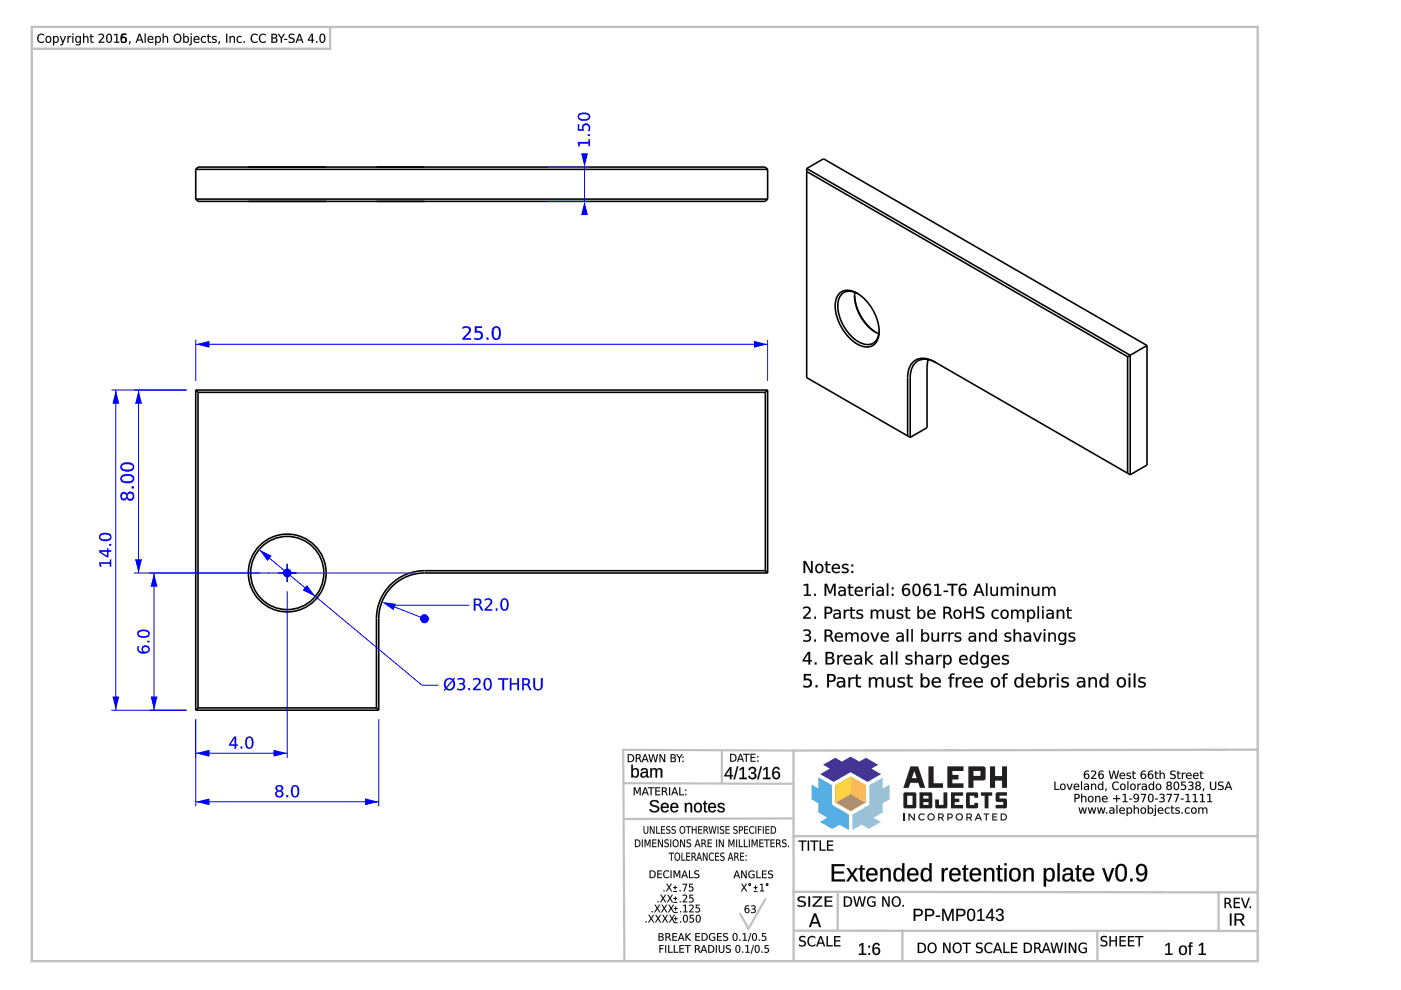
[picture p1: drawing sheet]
<svg xmlns="http://www.w3.org/2000/svg" width="297mm" height="210mm" viewBox="0 0 297 210" stroke-linecap="round" stroke-linejoin="round" font-family="sans-serif">
<g fill="none" stroke="#000" stroke-width=".34">
<path d="M41.5 35.9v6.3M41.5 35.9l.5-.5h120.3l.4 .5M41.5 35.9h121.2M52.7 35.4h16.4M79.8 35.4h10.2M162.7 35.9v6.3M171 35.7l3.6-2 68.6 39.6M171 35.7v44.4l22 12.6M171 35.7l68.6 39.6M171 36.4l68.1 39.2M41.5 42.2l.5 .5h120.3l.4-.5M41.5 42.2h121.2"/>
<path d="M52.7 42.7h16.4M79.8 42.7h10.2M178.2 62a3.5 3.5 0 0 1 4.3 .7 10 10 0 0 1 3.8 8.5 2.59 2.59 0 0 1-3.7 2.1 9.8 9.8 0 0 1-5.5-9.4l.3-.7zM181.2 62.7a10.4 10.4 0 0 0 4.5 7.8M181.3 62a9.2 9.2 0 0 0 5 8.8M181.9 62.3a2.6 2.6 0 0 0-2.9-.3 2.6 2.6 0 0 0-1.4 2.4 9.2 9.2 0 0 0 5.5 8.5 2.54 2.54 0 0 0 3.3-2.8M196.8 76.2l-.3 1.8v12.7l-3.5 2M198.5 76.9a3.5 3.5 0 0 0-4.7 .3 4.5 4.5 0 0 0-.8 2.9v12.6M239.1 75.6v24.7M239.6 75.3l-.5 .3M239.6 75.3v25.4M243.2 73.3l-3.6 2"/>
<path d="M243.2 73.3v25.3l-3.6 2.1M41.5 82.7v67.9M41.5 82.7l.5 .5M41.5 82.7h121.2M42 83.2v66.9M42 83.2h120.3M162.3 83.2v37.8M162.7 82.7l-.4 .5M162.7 82.7v38.8M192.4 92.4v-12.3a3.6 3.6 0 0 1 3.1-4.1l1.8 .3 .9 .4 41.4 24M162.3 121h-72.3a10.2 10.2 0 0 0-10.2 10.2v18.9M162.3 121l.4 .5"/>
<path d="M162.7 121.5h-72.7a9.7 9.7 0 0 0-9.7 9.7v19.4M41.5 150.6h38.8M42 150.1l-.5 .5M42 150.1h37.8M79.8 150.1l.5 .5"/>
<circle cx="60.9" cy="121.5" r="7.8"/>
<circle cx="60.9" cy="121.5" r="8.2"/>
</g>
<path d="M60.9 121.5v1.9zM60.9 121.5h1.9zM60.9 119.5v2zM59 121.5h1.9z" fill="#000"/>
<path d="M60.9 119.5v3.9M57 121.5h.1M59 121.5h3.8" fill="none" stroke="#00f" stroke-width=".29"/>
<path d="M31.7 121.5h23.3M32.7 121.5v29.1M31.7 150.6h7.9" fill="none" stroke="#00f" stroke-width=".21"/>
<g fill="#00f">
<path d="M32.7 121.5l.7 2.9h-1.5z"/>
<path d="M31.9 147.7h1.5l-.7 2.9z"/>
<path d="M30.3 137.7a.55 .55 0 0 0 1.1 0 .55 .55 0 0 0-1.1 0zM29.2 137h.3a.8 .8 0 0 0 0 .9 .8 .8 0 0 0 .8 .3 .85 .85 0 0 1 .2-1.3 .85 .85 0 0 1 1.3 .5 .85 .85 0 0 1-.8 1.1 1.25 1.25 0 0 1-1.4-.1 1.25 1.25 0 0 1-.4-1.4zM31.3 135.9h.4v.3h-.4zM29.5 134.1l-.1 .3a1.19 1.19 0 0 0 1.6 .4 .52 .52 0 0 0 .5-.6 .52 .52 0 0 0-.8-.4l-.9 .1zM29.2 133.9a1.76 1.76 0 0 1 2.5 .2 1 1 0 0 1-1.3 1.1 .97 .97 0 0 1-1-.2 .97 .97 0 0 1-.2-1.1z"/>
<path d="M30.3 137.7a.55 .55 0 0 0 1.1 0 .55 .55 0 0 0-1.1 0zM30.3 137.7a.57 .57 0 0 1 1.1 0 .57 .57 0 0 1-1.1 0zM29.2 137h.3a.8 .8 0 0 0 0 .9 .8 .8 0 0 0 .8 .3 .77 .77 0 0 1 .1-1.3 .91 .91 0 0 1 1.4 .6 .91 .91 0 0 1-1.1 1.1 1.19 1.19 0 0 1-1.3-.3 1.19 1.19 0 0 1-.2-1.3zM29.2 137a1.16 1.16 0 0 0 .2 1.3 1.16 1.16 0 0 0 1.3 .3 .86 .86 0 0 0 1.1-.8 .86 .86 0 0 0-1-.9 .86 .86 0 0 0-.7 1.1l.3 .3a.81 .81 0 0 1-.9-.4 .81 .81 0 0 1 0-.9zM31.2 135.8h.5v.4h-.5zM31.3 135.9v.3h.4v-.3zM29.5 134.1l-.1 .3a1.18 1.18 0 0 0 1.6 .4 .5 .5 0 0 0 .4-.6 .5 .5 0 0 0-.7-.3h-.9zM29.5 134.1a1.74 1.74 0 0 1 2 .1v.2a1.2 1.2 0 0 1-1.7 .5l-.4-.4zM29.2 133.9a1.77 1.77 0 0 1 2.5 .2 1.02 1.02 0 0 1-1.3 1.2 .99 .99 0 0 1-1-.3 .99 .99 0 0 1-.2-1.1zM29.3 133.9a.93 .93 0 0 0 .1 1.1 .93 .93 0 0 0 1 .2 .95 .95 0 0 0 1-.3 .95 .95 0 0 0 .2-1 1.9 1.9 0 0 0-2.3 0z"/>
</g>
<path d="M23.6 82.7h16M24.6 82.7v67.9M23.6 150.6h16" fill="none" stroke="#00f" stroke-width=".21"/>
<g fill="#00f">
<path d="M24.6 82.7l.7 2.9h-1.5z"/>
<path d="M23.8 147.7h1.5l-.7 2.9z"/>
<path d="M21 119.2h2.3v-.5h.3v1.4h-.3v-.5h-1.9l.1 .6h-.3zM21.3 117l1.4 .9v-.9zM21 116.7h1.7v-.4h.3v.4h.6v.3h-.6v1.1h-.3l-1.7-1zM23.2 115.3h.4v.4h-.4zM21.4 113.6l-.1 .3a1.19 1.19 0 0 0 1.6 .4 .52 .52 0 0 0 .5-.6 .52 .52 0 0 0-.8-.4l-.9 .1zM21.2 113.4a1.76 1.76 0 0 1 2.4 .2 1 1 0 0 1-1.3 1.1 .97 .97 0 0 1-1-.3 .97 .97 0 0 1-.1-1z"/>
<path d="M21 119.2h2.3v-.6h.3v1.5h-.3v-.5h-1.9l.1 .6h-.3zM21 119.2l.2 1h.3l-.2-.7h2v.6h.3v-1.4h-.3v.5zM21.4 117l1.3 .9v-.9zM21.3 117h1.4v.9zM21 116.6l1.7 .1v-.4h.3v.4l.6-.1v.4h-.6v1.2h-.3l-1.7-1.1zM21 116.7v.4l1.7 1h.3v-1.1h.6v-.3h-.6v-.4h-.3v.4zM23.1 115.3h.5v.4h-.5zM23.2 115.3v.4h.4v-.4zM21.4 113.6l-.1 .3a1.18 1.18 0 0 0 1.6 .4 .5 .5 0 0 0 .4-.6 .5 .5 0 0 0-.7-.3h-.9zM21.4 113.5a1.74 1.74 0 0 1 2 .2v.2a1.2 1.2 0 0 1-1.7 .4l-.4-.3zM21.1 113.4a1.77 1.77 0 0 1 2.5 .2 1.02 1.02 0 0 1-1.3 1.2 .99 .99 0 0 1-1-.3 .99 .99 0 0 1-.2-1.1zM21.2 113.4a.93 .93 0 0 0 .1 1.1 .93 .93 0 0 0 1 .2 .95 .95 0 0 0 1-.3 .95 .95 0 0 0 .2-1 1.9 1.9 0 0 0-2.3 0z"/>
</g>
<path d="M60.9 125.4v35.3M41.5 152.5v8.2M41.5 159.7h19.4" fill="none" stroke="#00f" stroke-width=".21"/>
<g fill="#00f">
<path d="M58 159l2.9 .7-2.9 .7z"/>
<path d="M41.5 159.7l2.9-.7v1.4z"/>
<path d="M49.7 156.5l-.8 1.3h.8zM49.6 156.2h.5v1.6h.3v.3h-.3v.6h-.4v-.6h-1.1v-.3zM51 158.3h.4v.4h-.4zM52.6 156.5a1.73 1.73 0 0 0 .1 2h.2a1.19 1.19 0 0 0 .4-1.6l-.3-.5zM52.4 156.3a.95 .95 0 0 1 1.1 .1 .95 .95 0 0 1 .2 1.1 .92 .92 0 0 1-.3 1.1 .92 .92 0 0 1-1.2-.2 2.05 2.05 0 0 1 .2-2.1z"/>
<path d="M49.7 156.5l-.8 1.4 .8-.1zM49.7 156.4v1.5h-.9zM49.6 156.2h.5v1.6h.3v.4l-.3-.1v.7h-.4v-.7l-1.1 .1v-.4zM49.6 156.2l-1 1.6v.3h1.1v.6h.4v-.6h.3v-.3l-.3 .1v-1.7zM51 158.3h.4v.5h-.4zM51 158.3v.4h.4v-.4zM52.6 156.5a1.73 1.73 0 0 0 .1 2h.2a1.17 1.17 0 0 0 .4-1.6l-.3-.4zM52.6 156.5l.3-.1a1.2 1.2 0 0 1 .5 1.7 .54 .54 0 0 1-.7 .4 .54 .54 0 0 1-.4-.7l.1-.9zM52.4 156.3a.96 .96 0 0 1 1.1 .1 .96 .96 0 0 1 .3 1.1 .94 .94 0 0 1-.4 1.1 .94 .94 0 0 1-1.2-.1 2.06 2.06 0 0 1 .2-2.2zM52.4 156.3a1.74 1.74 0 0 0 .2 2.4 .99 .99 0 0 0 1.1-1.2 .95 .95 0 0 0-.2-1.1 .95 .95 0 0 0-1.1-.1z"/>
</g>
<path d="M41.5 152.5v18.5M80.3 152.5v18.5M41.5 170h38.8" fill="none" stroke="#00f" stroke-width=".21"/>
<g fill="#00f">
<path d="M41.5 170l2.9-.7v1.4z"/>
<path d="M77.4 169.3l2.9 .7-2.9 .7z"/>
<path d="M58.7 168.3a.52 .52 0 0 0 1 0 .52 .52 0 0 0-1 0zM58.6 166.6a.78 .78 0 0 1 1-.1 .78 .78 0 0 1 .3 1l-.3 .2a.76 .76 0 0 1 .4 1 .76 .76 0 0 1-1 .4 .71 .71 0 0 1-.7-.7 .71 .71 0 0 1 .6-.7l-.5-.4v-.4zM58.7 167.1a.5 .5 0 0 0 1 0 .5 .5 0 0 0-1 0zM60.7 168.6h.4v.4h-.4zM62.3 166.8a1.73 1.73 0 0 0 .1 2h.2a1.19 1.19 0 0 0 .4-1.6l-.3-.5zM62.1 166.6a.95 .95 0 0 1 1.1 .1 .95 .95 0 0 1 .2 1.1 .92 .92 0 0 1-.3 1.1 .92 .92 0 0 1-1.2-.2 2.05 2.05 0 0 1 .2-2.1z"/>
<path d="M58.7 168.3a.5 .5 0 0 0 1 0 .5 .5 0 0 0-1 0zM58.7 168.3a.55 .55 0 0 1 1.1 0 .55 .55 0 0 1-1.1 0zM58.6 166.6a.8 .8 0 0 1 1-.1 .8 .8 0 0 1 .3 1l-.3 .2a.71 .71 0 0 1 .5 .7 .71 .71 0 0 1-.6 .7 .77 .77 0 0 1-1.1-.4 .77 .77 0 0 1 .5-1 .6 .6 0 0 1-.5-.5 .6 .6 0 0 1 .2-.6zM58.6 166.6a.59 .59 0 0 0-.2 .7 .59 .59 0 0 0 .5 .4 .74 .74 0 0 0-.5 1 .74 .74 0 0 0 1.1 .3 .69 .69 0 0 0 .6-.6 .69 .69 0 0 0-.6-.7 .66 .66 0 0 0 .4-.9 .66 .66 0 0 0-.9-.3zM58.8 167.1a.44 .44 0 0 0 .8 0 .44 .44 0 0 0-.8 0zM58.7 167.2a.5 .5 0 0 1 1 0 .5 .5 0 0 1-1 0zM60.7 168.6h.4v.5h-.4zM60.7 168.6v.4h.4v-.4zM62.3 166.8a1.73 1.73 0 0 0 .1 2h.2a1.17 1.17 0 0 0 .4-1.6l-.3-.4zM62.3 166.8l.3-.1a1.2 1.2 0 0 1 .5 1.7 .54 .54 0 0 1-.7 .4 .54 .54 0 0 1-.4-.7l.1-.9zM62.1 166.6a.96 .96 0 0 1 1.1 .1 .96 .96 0 0 1 .3 1.1 .94 .94 0 0 1-.4 1.1 .94 .94 0 0 1-1.2-.1 2.06 2.06 0 0 1 .2-2.2zM62.1 166.6a1.74 1.74 0 0 0 .2 2.4 .99 .99 0 0 0 1.1-1.2 .95 .95 0 0 0-.2-1.1 .95 .95 0 0 0-1.1-.1z"/>
</g>
<path d="M116.2 35.4h8.7M123.9 35.4v7.3M116.2 42.7h8.7" fill="none" stroke="#00f" stroke-width=".21"/>
<g fill="#00f">
<path d="M123.9 42.7l.8 2.9h-1.5z"/>
<path d="M123.2 32.5h1.5l-.8 2.9z"/>
<path d="M89.1 131.2a.95 .95 0 0 1 1.9 0 .95 .95 0 0 1-1.9 0z"/>
<path d="M122.5 30.1h2.3v-.6h.3v1.5h-.3v-.6h-2l.2 .7h-.4zM124.6 28.5h.5v.3h-.5zM122.5 26.4h.3v1h.6a.91 .91 0 0 1 .9-1.2 .91 .91 0 0 1 .8 1.3l-.1 .3h-.3a.7 .7 0 0 0 .1-.9 .7 .7 0 0 0-1-.2l-.1 .5 .1 .5h-1.3zM122.9 24.4l-.1 .3a1.19 1.19 0 0 0 1.6 .5 .52 .52 0 0 0 .4-.6 .52 .52 0 0 0-.7-.4l-.9 .1zM122.6 24.3a1.76 1.76 0 0 1 2.5 .2 1 1 0 0 1-1.3 1.1 .97 .97 0 0 1-1-.3 .97 .97 0 0 1-.2-1z"/>
<path d="M122.5 30.1h2.3v-.6h.3v1.5h-.3v-.6h-1.9l.1 .7h-.4zM122.5 30.1l.1 1h.4l-.2-.7h2v.6h.3v-1.5h-.3v.6zM124.6 28.5h.5v.3h-.5zM124.6 28.5v.3h.5v-.3zM122.5 26.3h.3v1.1h.6a.93 .93 0 0 1 .9-1.3 .93 .93 0 0 1 .8 1.4l-.1 .3h-.4a.69 .69 0 0 0 .2-.9 .69 .69 0 0 0-1-.2l-.1 .5 .1 .5h-1.3zM122.5 26.4v1.3h1.3a.69 .69 0 0 1-.1-1 .69 .69 0 0 1 1 0 .69 .69 0 0 1 .1 1l-.1 .1h.3a.98 .98 0 0 0-.1-1.3 .98 .98 0 0 0-1.3-.1l-.2 .4 .1 .6h-.7v-1zM122.9 24.5l-.1 .2a1.18 1.18 0 0 0 1.6 .5 .5 .5 0 0 0 .4-.6 .5 .5 0 0 0-.7-.4l-.9 .1zM122.9 24.4a1.74 1.74 0 0 1 1.9 .2l.1 .1a1.2 1.2 0 0 1-1.7 .5l-.4-.3zM122.6 24.2a1.77 1.77 0 0 1 2.5 .3 1.02 1.02 0 0 1-1.3 1.1 .99 .99 0 0 1-1.1-.3 .99 .99 0 0 1-.1-1.1zM122.6 24.3a.93 .93 0 0 0 .1 1.1 .93 .93 0 0 0 1.1 .2 .95 .95 0 0 0 1-.3 .95 .95 0 0 0 .2-1 1.9 1.9 0 0 0-2.4 0z"/>
</g>
<circle cx="90" cy="131.2" r=".48" fill="#00f"/>
<path d="M82.8 128.3l7.2 2.9" fill="none" stroke="#00f" stroke-width=".21"/>
<path d="M81 127.6l2.9 .4-.5 1.4z" fill="#00f"/>
<path d="M82.8 128.3h16.7" fill="none" stroke="#00f" stroke-width=".21"/>
<g fill="#00f">
<path d="M60 121.5a.95 .95 0 0 1 1.9 0 .95 .95 0 0 1-1.9 0z"/>
<path d="M100.4 126.9h.8a.71 .71 0 0 1 .8 .5 .71 .71 0 0 1-.4 .9l.8 1.1h-.4l-.4-.8-.4-.2h-.4v1h-.4zM100.8 127.2v.9h.4a.45 .45 0 0 0 .5-.5 .45 .45 0 0 0-.5-.4zM102.8 127a.89 .89 0 0 1 1.1-.1 .89 .89 0 0 1 .3 1.1l-1 1.2h1.2v.2h-1.6v-.2l.5-.6a1.1 1.1 0 0 0 .6-1.3l-.6-.1-.5 .2zM105.1 129h.4v.4h-.4zM106.7 127.2a1.73 1.73 0 0 0 .1 2h.2a1.19 1.19 0 0 0 .4-1.6l-.3-.4zM106.5 127a.95 .95 0 0 1 1.1 .1 .95 .95 0 0 1 .2 1.1 .92 .92 0 0 1-.3 1.1 .92 .92 0 0 1-1.2-.1 2.05 2.05 0 0 1 .2-2.2z"/>
<path d="M100.4 126.9h.8a.73 .73 0 0 1 .9 .5 .73 .73 0 0 1-.5 .9l.4 .2 .4 1h-.4l-.5-1-.7-.1v1.1h-.4zM100.4 126.9v2.5h.4v-1h.7l.5 1h.4l-.5-.8-.3-.3a.69 .69 0 0 0 .4-.9 .69 .69 0 0 0-.8-.5zM100.8 127.2v.9h.4a.44 .44 0 0 0 .5-.5 .44 .44 0 0 0-.5-.4zM100.8 127.2a.76 .76 0 0 1 .9 .2v.2a.44 .44 0 0 1-.5 .5h-.4zM102.8 127a.91 .91 0 0 1 1.1-.1 .91 .91 0 0 1 .3 1.1l-1 1.2 1.2-.1v.4l-1.7-.1a1.85 1.85 0 0 1 1-1.2 .58 .58 0 0 0 .2-.9 .58 .58 0 0 0-.9 0l-.2 .1zM102.8 127v.4a.66 .66 0 0 1 .8-.3 .66 .66 0 0 1 .4 .8l-1.2 1.3v.2h1.6v-.2h-1.3l1-1a.82 .82 0 0 0 0-1.2 .82 .82 0 0 0-1.1 0zM105.1 129h.4v.5h-.4zM105.1 129v.4h.4v-.4zM106.7 127.3a1.73 1.73 0 0 0 .1 1.9h.2a1.17 1.17 0 0 0 .4-1.6l-.3-.4zM106.7 127.2l.3-.1a1.2 1.2 0 0 1 .5 1.7 .54 .54 0 0 1-.7 .4 .54 .54 0 0 1-.4-.7l.1-.9zM106.5 127a.96 .96 0 0 1 1.1 .1 .96 .96 0 0 1 .3 1.1 .94 .94 0 0 1-.4 1.1 .94 .94 0 0 1-1.2-.1 2.06 2.06 0 0 1 .2-2.2zM106.5 127a1.74 1.74 0 0 0 .2 2.4 .99 .99 0 0 0 1.1-1.2 .95 .95 0 0 0-.3-1 .95 .95 0 0 0-1-.2z"/>
</g>
<circle cx="60.9" cy="121.5" r=".48" fill="#00f"/>
<path d="M54.9 116.5l34.5 28.8" fill="none" stroke="#00f" stroke-width=".21"/>
<g fill="#00f">
<path d="M65.1 124l1.8 2.5-2.7-1.3z"/>
<path d="M54.9 116.5l2.7 1.3-.9 1.1z"/>
</g>
<path d="M89.4 145.3h3.6" fill="none" stroke="#00f" stroke-width=".21"/>
<g fill="#00f">
<path d="M96 144.4l-1.2 1.5a.89 .89 0 0 0 1.1 0 .89 .89 0 0 0 .2-1.2zM94.7 144.3l-.2 .8 .1 .6 1.2-1.5-.5-.2zM94.4 144.1l.9-.4 .8 .3 .2-.3 .2 .1-.3 .4a1.3 1.3 0 0 1 0 1.7 1.3 1.3 0 0 1-1.6 .2l-.3 .4-.2-.2 .3-.3a1.61 1.61 0 0 1 0-1.9zM97 143.9a1.04 1.04 0 0 1 1.6 .5l-.2 .4-.3 .2a.75 .75 0 0 1 .5 .9 .75 .75 0 0 1-1 .5l-.6-.1v-.4a.75 .75 0 0 0 .8 .2 .75 .75 0 0 0 .4-.7l-.2-.2-.6-.1v-.3h.3a.42 .42 0 0 0 .5-.4 .42 .42 0 0 0-.5-.4l-.7 .2zM99.3 145.9h.4v.4h-.4zM100.3 143.9a.89 .89 0 0 1 1.2-.1 .89 .89 0 0 1 .3 1.1l-1.1 1.1h1.2v.3h-1.6v-.3l.5-.5a1.1 1.1 0 0 0 .6-1.3l-.5-.2-.6 .3zM103.1 144.1a1.73 1.73 0 0 0 .1 2h.2a1.19 1.19 0 0 0 .5-1.6l-.4-.5zM102.9 143.9a.95 .95 0 0 1 1.1 .1 .95 .95 0 0 1 .3 1.1 .92 .92 0 0 1-.4 1.1 .92 .92 0 0 1-1.2-.2 2.05 2.05 0 0 1 .2-2.1zM105.6 143.8h2.2v.3h-.9v2.2h-.4v-2.2h-.9zM108.1 143.8h.3v1h1.3v-1h.3v2.5h-.3v-1.2h-1.3v1.2h-.3zM110.7 143.8h.8a.71 .71 0 0 1 .8 .5 .71 .71 0 0 1-.4 .8l.8 1.2h-.4l-.4-.8-.5-.2h-.3v1h-.4zM111.1 144.1v.9h.4a.45 .45 0 0 0 .5-.5 .45 .45 0 0 0-.5-.4zM113.1 143.8h.3v1.5a.64 .64 0 0 0 .7 .8 .64 .64 0 0 0 .6-.8v-1.5h.3v1.6a.97 .97 0 0 1-.9 1 .97 .97 0 0 1-1-1z"/>
<path d="M96 144.4l-1.2 1.5a.85 .85 0 0 0 1 0 .85 .85 0 0 0 .3-1zM96 144.4a.98 .98 0 0 1 0 1.3 .98 .98 0 0 1-1.2 .2zM94.7 144.3a1.57 1.57 0 0 0-.1 1.4l1.2-1.5a.79 .79 0 0 0-1.1 .1zM94.7 144.3a.75 .75 0 0 1 1.2 0l-1.3 1.4a1.47 1.47 0 0 1 .1-1.4zM94.4 144.1a1.22 1.22 0 0 1 1.7-.1l.2-.3 .2 .1-.3 .4a1.3 1.3 0 0 1 0 1.7 1.3 1.3 0 0 1-1.7 .2l-.2 .4-.2-.2 .3-.3a1.63 1.63 0 0 1 0-1.9zM94.5 144.1a1.62 1.62 0 0 0-.1 1.9l-.3 .3 .2 .2 .2-.4a1.29 1.29 0 0 0 1.7-.2 1.29 1.29 0 0 0 0-1.7l.3-.4-.2-.1-.2 .3a1.23 1.23 0 0 0-1.6 .1zM97 143.8a1.05 1.05 0 0 1 1.6 .6l-.1 .4-.4 .2a.69 .69 0 0 1 .6 .6 .69 .69 0 0 1-.5 .7l-.6 .1-.7-.1 .1-.4a.74 .74 0 0 0 .8 .2 .74 .74 0 0 0 .4-.7l-.2-.2-.6-.1v-.3h.3a.4 .4 0 0 0 .5-.4 .4 .4 0 0 0-.5-.4l-.7 .2zM97 143.9v.3a.87 .87 0 0 1 1.2 .2 .61 .61 0 0 1-.8 .4v.3a.58 .58 0 0 1 .9 .5 .58 .58 0 0 1-.9 .5l-.4-.2v.3a1.1 1.1 0 0 0 1.6-.6l-.1-.4-.5-.2a.65 .65 0 0 0 .5-.9 .65 .65 0 0 0-.9-.3zM99.3 145.9h.4v.5h-.4zM99.3 145.9v.4h.4v-.4zM100.3 143.9a.91 .91 0 0 1 1.2-.1 .91 .91 0 0 1 .3 1.1l-1.1 1.1h1.2v.4l-1.6-.1a1.85 1.85 0 0 1 .9-1.3 .58 .58 0 0 0 .2-.8 .58 .58 0 0 0-.9 0l-.2 .1zM100.3 143.9v.4a.66 .66 0 0 1 .8-.3 .66 .66 0 0 1 .4 .8l-1.2 1.2v.3h1.6v-.3l-1.2 .1 .9-1a.82 .82 0 0 0 .1-1.2 .82 .82 0 0 0-1.2 0zM103.1 144.1a1.73 1.73 0 0 0 .1 2h.2a1.17 1.17 0 0 0 .4-1.6l-.3-.4zM103.1 144.1l.3-.1a1.2 1.2 0 0 1 .5 1.6 .54 .54 0 0 1-.7 .5 .54 .54 0 0 1-.4-.7l.1-.9zM102.9 143.9a.96 .96 0 0 1 1.1 .1 .96 .96 0 0 1 .3 1.1 .94 .94 0 0 1-.4 1.1 .94 .94 0 0 1-1.2-.1 2.06 2.06 0 0 1 .2-2.2zM102.9 143.9a1.74 1.74 0 0 0 .2 2.4 .99 .99 0 0 0 1.1-1.2 .95 .95 0 0 0-.2-1.1 .95 .95 0 0 0-1.1-.1zM105.6 143.8h2.2v.3h-.9v2.3h-.4v-2.3h-.9zM105.6 143.8v.3h.9v2.2h.4v-2.2h.9v-.3zM108.1 143.8h.4v1h1.2v-1h.4v2.6h-.4v-1.3h-1.3l.1 1.3h-.4zM108.1 143.8v2.5h.3v-1.2h1.3v1.2h.3v-2.5h-.3v1h-1.3v-1zM110.7 143.8h.8a.73 .73 0 0 1 .8 .5 .73 .73 0 0 1-.4 .9l.4 .2 .4 1h-.4l-.5-1-.7-.1v1.1h-.4zM110.7 143.8v2.5h.4l-.1-1.1 .8 .1 .5 1h.4l-.5-.8-.3-.4a.69 .69 0 0 0 .4-.8 .69 .69 0 0 0-.8-.5zM111.1 144.1v.9h.4a.44 .44 0 0 0 .5-.5 .44 .44 0 0 0-.5-.4zM111 144.1h.1a.76 .76 0 0 1 .9 .2v.2a.44 .44 0 0 1-.5 .5h-.5zM113.1 143.8h.4v1.5a.62 .62 0 0 0 .6 .8 .62 .62 0 0 0 .6-.8v-1.5h.4v1.6a.99 .99 0 0 1-1 1 .99 .99 0 0 1-1-1zM113.1 143.8v1.6a.96 .96 0 0 0 1 1 .96 .96 0 0 0 .9-1v-1.6h-.3v1.5a.66 .66 0 0 1-.6 .8 .66 .66 0 0 1-.7-.8v-1.5z"/>
</g>
<g fill="#000">
<path d="M170.4 118.9h.4l1.2 2.2v-2.2h.3v2.6h-.5l-1.1-2.1v2.1h-.3zM173.3 120a.71 .71 0 0 0-.1 .9 .71 .71 0 0 0 .8 .3 .69 .69 0 0 0 .3-1 .69 .69 0 0 0-1-.2zM172.7 120.5a1 1 0 0 1 2 0 1 1 0 0 1-2 0zM175.1 119h.3v.6h.7v.2h-.7v1.3l.2 .1h.5v.3l-.7-.1-.2-.2-.1-1.4h-.2v-.2h.2zM176.6 119.8a.88 .88 0 0 1 1.1-.2 .88 .88 0 0 1 .4 1h-1.4a.82 .82 0 0 0 1.3 .5v.3a1.08 1.08 0 0 1-1.4-.2 1.08 1.08 0 0 1 0-1.4zM176.8 119.9l-.1 .5h1.1a.55 .55 0 0 0-.3-.6 .55 .55 0 0 0-.7 .1zM178.7 119.7l1-.1h.1v.3a.74 .74 0 0 0-1 .2l.1 .2a.99 .99 0 0 1 1 .8 1.08 1.08 0 0 1-1.4 .3v-.3a.78 .78 0 0 0 1.1-.1l-.1-.2a.95 .95 0 0 1-1-.9zM180.5 121.1h.4v.4h-.4zM180.5 119.7h.4v.4h-.4z"/>
<path d="M170.4 118.9h.4l1.2 2.2-.1-2.2h.4v2.6h-.5l-1.1-2.1v2.1h-.3zM170.4 118.9v2.6h.3v-2.2l1.1 2.2h.5v-2.6h-.3v2.2l-1.2-2.2zM173.4 119.9a.67 .67 0 0 0-.2 .9 .67 .67 0 0 0 .9 .3 .69 .69 0 0 0 .1-.9 .69 .69 0 0 0-.8-.3zM173.3 120a.7 .7 0 0 1 1 .4 .7 .7 0 0 1-.6 .9 .79 .79 0 0 1-.4-1.3zM172.7 120.5a1 1 0 0 1 2 0 1 1 0 0 1-2 0zM172.8 120.5a.95 .95 0 0 0 1.9 0 .95 .95 0 0 0-1.9 0zM175.1 119h.3v.6h.7v.2h-.7v1.2l.2 .2h.5v.3a.71 .71 0 0 1-1-.6v-1.1h-.2v-.2h.2zM175.1 119v.6h-.2v.2h.2l.1 1.4 .2 .2 .7 .1v-.3h-.6l-.1-.3v-1.1h.7v-.2h-.7v-.6zM176.6 119.8a.89 .89 0 0 1 1.1-.2 .89 .89 0 0 1 .4 1h-1.4a.81 .81 0 0 0 .5 .7 .81 .81 0 0 0 .8-.2 .63 .63 0 0 1-1 .4 1.06 1.06 0 0 1-.4-1.7zM176.6 119.8a1.06 1.06 0 0 0 0 1.4 1.06 1.06 0 0 0 1.4 .2v-.3a.82 .82 0 0 1-.8 .2 .82 .82 0 0 1-.6-.7h1.5a.87 .87 0 0 0-.5-1 .87 .87 0 0 0-1 .2zM176.9 120l-.2 .4h1.1a.53 .53 0 0 0-.3-.6 .53 .53 0 0 0-.6 .2zM176.8 119.9a.55 .55 0 0 1 .7-.1 .55 .55 0 0 1 .3 .6h-1.2zM178.7 119.7l.3-.2a.52 .52 0 0 1 .6 0 .52 .52 0 0 1 .3 .5l-.1-.1a.64 .64 0 0 0-1 .3l.5 .2a.6 .6 0 0 1 .7 .7 .6 .6 0 0 1-.8 .5l-.7-.2v-.3a.85 .85 0 0 0 1.1-.1l-.1-.2-.4-.2a.54 .54 0 0 1-.6-.3 .54 .54 0 0 1 .2-.6zM178.7 119.7a.55 .55 0 0 0-.1 .6 .55 .55 0 0 0 .6 .3l.4 .3a.56 .56 0 0 1-.4 .4 .56 .56 0 0 1-.5-.1l-.2-.1v.3a.96 .96 0 0 0 1.4-.4l-.2-.5-.9-.3a.59 .59 0 0 1 .4-.5 .59 .59 0 0 1 .7 .2l-.1-.3h-.2zM180.5 121h.4v.5h-.4zM180.5 121.1v.4h.4v-.4zM180.5 119.7h.4v.4h-.4zM180.5 119.7v.4h.4v-.4z"/>
<path d="M170.4 123.9l1-.1v2.2h.5v.3h-1.4v-.3h.5v-1.9l-.6 .1zM172.6 125.9h.4v.4h-.4zM174.8 123.8h.6l.6 1.7 .7-1.7h.5v2.5h-.4v-2.2l-.6 1.7h-.4l-.6-1.7v2.2h-.4zM178.2 125.5a.46 .46 0 0 0 .2 .7 .46 .46 0 0 0 .6-.6v-.2zM177.8 124.5a.93 .93 0 0 1 1.5 .7v1.1h-.3v-.3a.68 .68 0 0 1-.9 .4 .68 .68 0 0 1-.4-.8 .68 .68 0 0 1 .9-.5h.4a.67 .67 0 0 0-.5-.5 .67 .67 0 0 0-.7 .2zM180 123.9h.3v.5h.6v.3h-.6v1.2l.1 .2h.5v.2h-.7l-.2-.2v-1.4h-.3v-.3h.3zM181.4 124.7a.88 .88 0 0 1 1.1-.2 .88 .88 0 0 1 .5 1h-1.5a.82 .82 0 0 0 1.4 .4v.3a1.08 1.08 0 0 1-1.5-.1 1.08 1.08 0 0 1 0-1.4zM181.7 124.8l-.2 .4h1.1a.55 .55 0 0 0-.3-.5 .55 .55 0 0 0-.6 .1zM183.5 124.4h.3v.3l.2-.2 .6-.1v.3a.56 .56 0 0 0-.6 .1 .56 .56 0 0 0-.2 .5v1h-.3zM184.9 124.4h.3v1.9h-.3zM184.9 123.7h.3v.4h-.3zM186.2 125.5a.46 .46 0 0 0 .3 .7 .46 .46 0 0 0 .6-.6v-.2zM185.9 124.5a.93 .93 0 0 1 1.5 .7v1.1h-.3v-.3a.68 .68 0 0 1-.9 .4 .68 .68 0 0 1-.4-.8 .68 .68 0 0 1 .8-.5h.5a.67 .67 0 0 0-.5-.5 .67 .67 0 0 0-.7 .2zM188 123.7h.3v2.6h-.3zM189.1 125.9h.3v.4h-.3zM189.1 124.5h.3v.5h-.3zM191.6 125.5a.55 .55 0 0 0 1.1 0 .55 .55 0 0 0-1.1 0zM191.5 124.1l.8-.4 .5 .1v.4a.8 .8 0 0 0-.9-.1 .8 .8 0 0 0-.3 .9 .85 .85 0 0 1 1.3 .2 .85 .85 0 0 1-.5 1.2 .85 .85 0 0 1-1.1-.8l-.1-.8zM194 124.1a1.73 1.73 0 0 0 .2 2h.1a1.19 1.19 0 0 0 .5-1.6l-.3-.5zM193.8 123.9a.95 .95 0 0 1 1.1 .1 .95 .95 0 0 1 .3 1.1 .92 .92 0 0 1-.3 1.1 .92 .92 0 0 1-1.2-.2 2.05 2.05 0 0 1 .1-2.1zM196.1 125.5a.55 .55 0 0 0 1.1 0 .55 .55 0 0 0-1.1 0zM196 124.1l.7-.4 .6 .1v.4a.8 .8 0 0 0-.9-.1 .8 .8 0 0 0-.4 .9 .85 .85 0 0 1 1.3 .2 .85 .85 0 0 1-.5 1.2 .85 .85 0 0 1-1.1-.8v-.8zM198.1 123.9l.9-.1v2.2h.6v.3h-1.5v-.3h.6v-1.9l-.6 .1zM200.1 125.2h.9v.3h-.9zM200.8 123.8h2.2v.3h-.9v2.2h-.3v-2.2h-1zM203.6 125.5a.55 .55 0 0 0 1.1 0 .55 .55 0 0 0-1.1 0zM203.5 124.1l.8-.4 .5 .1v.4a.8 .8 0 0 0-.9-.1 .8 .8 0 0 0-.3 .9 .85 .85 0 0 1 1.3 .2 .85 .85 0 0 1-.5 1.2 .85 .85 0 0 1-1.1-.8v-.8zM207.5 124.1l-.4 1.3h.9zM207.3 123.8h.4l1 2.5h-.4l-.2-.6h-1.1l-.3 .6h-.3zM209 123.7h.4v2.6h-.4zM210 124.4h.3v1.2a.49 .49 0 0 0 .5 .5 .49 .49 0 0 0 .5-.6v-1.1h.3v1.9h-.3v-.3a.69 .69 0 0 1-.9 .4 .69 .69 0 0 1-.4-.8zM212.2 124.4h.3v.3a.65 .65 0 0 1 .6-.3 .65 .65 0 0 1 .6 .4 .68 .68 0 0 1 .8-.4 .68 .68 0 0 1 .5 .8v1.1h-.3v-1.1a.47 .47 0 0 0-.5-.5 .47 .47 0 0 0-.4 .6v1h-.4v-1.1a.47 .47 0 0 0-.5-.5 .47 .47 0 0 0-.4 .6v1h-.3zM215.6 124.4h.3v1.9h-.3zM215.6 123.7h.3v.4h-.3zM216.6 124.4h.3v.3a.69 .69 0 0 1 .8-.3 .69 .69 0 0 1 .5 .8v1.1h-.3v-1.1a.49 .49 0 0 0-.6-.5 .49 .49 0 0 0-.4 .6v1h-.3zM218.8 124.4h.3v1.2a.49 .49 0 0 0 .5 .5 .49 .49 0 0 0 .4-.6v-1.1h.4v1.9h-.4v-.3a.69 .69 0 0 1-.8 .4 .69 .69 0 0 1-.4-.8zM221 124.4h.3v.3a.65 .65 0 0 1 .6-.3 .65 .65 0 0 1 .6 .4 .68 .68 0 0 1 .8-.4 .68 .68 0 0 1 .5 .8v1.1h-.4v-1.1a.47 .47 0 0 0-.5-.5 .47 .47 0 0 0-.4 .6v1h-.3v-1.1a.47 .47 0 0 0-.5-.5 .47 .47 0 0 0-.4 .6v1h-.3z"/>
<path d="M170.4 123.9l1-.1v2.2h.5v.4h-1.5v-.4h.6v-1.9l-.6 .1zM170.4 123.9v.3l.6-.1v2l-.5-.1v.3h1.4v-.3l-.6 .1 .1-2.3zM172.6 125.9h.4v.5h-.4zM172.6 125.9v.4h.4v-.4zM174.8 123.8h.6l.6 1.7 .6-1.7h.6v2.6h-.4v-2.3l-.6 1.8h-.4l-.6-1.8v2.3h-.4zM174.8 123.8v2.5h.4v-2.3l.6 1.8h.4l.6-1.8v2.3h.4v-2.5h-.5l-.7 1.8-.6-1.8zM178.2 125.5a.44 .44 0 0 0 .3 .7 .44 .44 0 0 0 .5-.6v-.2zM178.2 125.4h.8a.55 .55 0 0 1-.3 .7 .55 .55 0 0 1-.7-.3zM177.8 124.5a.99 .99 0 0 1 1.5 .7v1.2h-.3v-.4a.69 .69 0 0 1-.9 .4 .69 .69 0 0 1-.4-.8 .69 .69 0 0 1 .9-.5h.4a.68 .68 0 0 0-.5-.5 .68 .68 0 0 0-.7 .2zM177.8 124.5v.3a.7 .7 0 0 1 1.2 .3 .87 .87 0 0 0-1.3 .8 .71 .71 0 0 0 .7 .5 .71 .71 0 0 0 .6-.4v.3h.3a2.11 2.11 0 0 0-.2-1.7l-.6-.2zM179.9 123.9h.4v.5h.6v.3h-.6v1.2l.1 .1 .5 .1v.2a.71 .71 0 0 1-1-.6l.1-1h-.3v-.3h.3zM180 123.9v.5h-.3v.3h.3v1.4l.2 .2h.7v-.2l-.6-.1-.1-.3v-1h.7v-.3h-.7l.1-.5zM181.4 124.6a.89 .89 0 0 1 1.1-.2 .89 .89 0 0 1 .5 1.1h-1.5a.81 .81 0 0 0 .6 .6 .81 .81 0 0 0 .8-.2 .63 .63 0 0 1-1 .5 1.06 1.06 0 0 1-.5-1.8zM181.4 124.7a1.06 1.06 0 0 0 .1 1.4 1.06 1.06 0 0 0 1.4 .1v-.3a.82 .82 0 0 1-.9 .2 .82 .82 0 0 1-.5-.7l1.4 .1a.87 .87 0 0 0-.4-1 .87 .87 0 0 0-1.1 .2zM181.7 124.8l-.2 .4h1.1a.53 .53 0 0 0-.3-.5 .53 .53 0 0 0-.6 .1zM181.7 124.8a.55 .55 0 0 1 .6-.1 .55 .55 0 0 1 .3 .5h-1.1zM183.5 124.4h.3v.3l.2-.2 .6-.1-.1 .3a.54 .54 0 0 0-.7 .6v1.1h-.3zM183.5 124.4v1.9h.3v-1a.56 .56 0 0 1 .2-.5 .56 .56 0 0 1 .6-.1v-.3l-.5 .1-.3 .3v-.4zM184.9 124.4h.3v2h-.3zM184.9 124.4v1.9h.3v-1.9zM184.9 123.7h.3v.4h-.3zM184.9 123.7v.4h.3v-.4zM186.2 125.5a.44 .44 0 0 0 .3 .7 .44 .44 0 0 0 .5-.6l.1-.2zM186.2 125.4h.9a.55 .55 0 0 1-.3 .7 .55 .55 0 0 1-.7-.3zM185.9 124.5a.99 .99 0 0 1 1.5 .7v1.2h-.3v-.4a.69 .69 0 0 1-.9 .4 .69 .69 0 0 1-.4-.8 .69 .69 0 0 1 .8-.5h.5a.68 .68 0 0 0-.5-.5 .68 .68 0 0 0-.7 .2zM185.9 124.5v.3a.7 .7 0 0 1 1.2 .3 .87 .87 0 0 0-1.3 .8 .71 .71 0 0 0 .6 .5 .71 .71 0 0 0 .7-.4v.3h.3a2.11 2.11 0 0 0-.2-1.7l-.6-.2zM188 123.7h.4v2.7h-.4zM188 123.7v2.6h.3v-2.6zM189.1 125.9h.4v.5h-.4zM189.1 125.9v.4h.3v-.4zM189.1 124.5h.4v.5h-.4zM189.1 124.5v.5h.3v-.5zM191.6 125.5a.55 .55 0 0 0 1.1 0 .55 .55 0 0 0-1.1 0zM191.5 125.5a.6 .6 0 0 1 1.2 0 .6 .6 0 0 1-1.2 0zM191.5 124.1a1.15 1.15 0 0 1 1.3-.3v.4a.8 .8 0 0 0-.8 0 .8 .8 0 0 0-.4 .8 .77 .77 0 0 1 1.2-.1 .91 .91 0 0 1-.4 1.5 .91 .91 0 0 1-1.2-1l.1-.9zM191.5 124.1a1.6 1.6 0 0 0 .4 2.2 .84 .84 0 0 0 1-.3 .84 .84 0 0 0-.2-1.1 .84 .84 0 0 0-1.2 .1 .81 .81 0 0 1 .4-.9 .81 .81 0 0 1 .9 .1v-.4h-.5zM194 124.1a1.73 1.73 0 0 0 .2 2h.1a1.17 1.17 0 0 0 .5-1.6l-.3-.4zM194 124.1l.3-.1a1.2 1.2 0 0 1 .5 1.7 .54 .54 0 0 1-.7 .4 .54 .54 0 0 1-.3-.7v-.9zM193.8 123.9a.96 .96 0 0 1 1.1 .1 .96 .96 0 0 1 .3 1.1 .94 .94 0 0 1-.3 1.1 .94 .94 0 0 1-1.2-.1 2.06 2.06 0 0 1 .1-2.2zM193.9 123.9a1.74 1.74 0 0 0 .2 2.4 .99 .99 0 0 0 1.1-1.2 .95 .95 0 0 0-.3-1.1 .95 .95 0 0 0-1-.1zM196.1 125.5a.55 .55 0 0 0 1.1 0 .55 .55 0 0 0-1.1 0zM196 125.5a.57 .57 0 0 1 1.1 0 .57 .57 0 0 1-1.1 0zM196 124.1a1.15 1.15 0 0 1 1.3-.3v.4a.8 .8 0 0 0-.9 0 .8 .8 0 0 0-.3 .8h-.1a.77 .77 0 0 1 1.2-.1 .91 .91 0 0 1-.3 1.5 .91 .91 0 0 1-1.2-1v-.9zM196 124.1a1.6 1.6 0 0 0 .3 2.2 .84 .84 0 0 0 1.1-.3 .84 .84 0 0 0-.3-1.1 .84 .84 0 0 0-1.1 .1 .81 .81 0 0 1 .3-.9 .81 .81 0 0 1 1 .1v-.4h-.6zM198 123.9l1-.1v2.2h.6v.4h-1.5v-.4h.6v-1.9l-.7 .1zM198.1 123.9v.3l.6-.1v2l-.6-.1v.3h1.5v-.3l-.6 .1v-2.3zM200.1 125.2h.9v.3h-.9zM200.1 125.2v.3h.9v-.3zM200.8 123.8h2.2v.3h-.9v2.3h-.4l.1-2.3h-1zM200.8 123.8v.3h1v2.2h.3v-2.2h.9v-.3zM203.6 125.5a.55 .55 0 0 0 1.1 0 .55 .55 0 0 0-1.1 0zM203.6 125.5a.57 .57 0 0 1 1.1 0 .57 .57 0 0 1-1.1 0zM203.5 124.1a1.15 1.15 0 0 1 1.3-.3v.4a.8 .8 0 0 0-.8 0 .8 .8 0 0 0-.4 .8 .77 .77 0 0 1 1.3 .1 .91 .91 0 0 1-.6 1.3 .91 .91 0 0 1-1.1-1l.1-.9zM203.5 124.1a1.6 1.6 0 0 0 .4 2.2 .84 .84 0 0 0 1-.3 .84 .84 0 0 0-.2-1.1 .84 .84 0 0 0-1.1 .1 .81 .81 0 0 1 .3-.9 .81 .81 0 0 1 .9 .1v-.4h-.5zM207.5 124.1l-.4 1.3h.9zM207.5 124.1l.5 1.3h-1zM207.3 123.8h.4l1 2.6h-.4l-.2-.7h-1.1l-.3 .7h-.4zM207.3 123.8l-.9 2.5h.3l.3-.6h1.1l.2 .6h.4l-1-2.5zM209 123.7h.4v2.7h-.4zM209 123.7v2.6h.4v-2.6zM210 124.4h.3v1.2a.47 .47 0 0 0 .5 .5 .47 .47 0 0 0 .5-.6v-1.1h.3v2h-.3v-.4a.7 .7 0 0 1-.9 .4 .7 .7 0 0 1-.4-.8zM210 124.4v1.2a.68 .68 0 0 0 .5 .8 .68 .68 0 0 0 .8-.4v.3h.3v-1.9h-.3v1.1a.51 .51 0 0 1-.5 .6 .51 .51 0 0 1-.5-.5v-1.2zM212.2 124.4h.3v.3a.66 .66 0 0 1 .6-.3 .66 .66 0 0 1 .6 .4 .68 .68 0 0 1 .8-.4 .68 .68 0 0 1 .5 .8v1.2h-.3v-1.2a.46 .46 0 0 0-.5-.5 .46 .46 0 0 0-.4 .6v1.1h-.4v-1.2a.46 .46 0 0 0-.5-.5 .46 .46 0 0 0-.4 .6v1.1h-.3zM212.2 124.4v1.9h.3v-1a.49 .49 0 0 1 .4-.6 .49 .49 0 0 1 .6 .5l-.1 1.1h.4l-.1-1a.49 .49 0 0 1 .5-.6 .49 .49 0 0 1 .5 .5v1.1h.3v-1.1a.66 .66 0 0 0-.5-.8 .66 .66 0 0 0-.8 .4 .64 .64 0 0 0-.6-.4 .64 .64 0 0 0-.6 .4v-.4zM215.6 124.4h.3v2h-.3zM215.6 124.4v1.9h.3v-1.9zM215.6 123.7h.3v.4h-.3zM215.6 123.7v.4h.3v-.4zM216.6 124.4h.3v.3a.7 .7 0 0 1 .8-.3 .7 .7 0 0 1 .5 .8v1.2h-.4v-1.2a.47 .47 0 0 0-.5-.5 .47 .47 0 0 0-.4 .6v1.1h-.3zM216.6 124.4v1.9h.3v-1a.51 .51 0 0 1 .4-.7 .51 .51 0 0 1 .6 .6v1.1h.3v-1.1a.68 .68 0 0 0-.5-.8 .68 .68 0 0 0-.8 .4v-.4zM218.7 124.4h.4v1.2a.47 .47 0 0 0 .5 .5 .47 .47 0 0 0 .4-.6v-1.1h.4v2h-.4v-.4a.7 .7 0 0 1-.8 .4 .7 .7 0 0 1-.5-.8zM218.8 124.4v1.2a.68 .68 0 0 0 .4 .8 .68 .68 0 0 0 .9-.4l-.1 .3h.4v-1.9h-.4l.1 1.1a.51 .51 0 0 1-.5 .6 .51 .51 0 0 1-.5-.5v-1.2zM221 124.4h.3v.3a.66 .66 0 0 1 .6-.3 .66 .66 0 0 1 .6 .4 .68 .68 0 0 1 .8-.4 .68 .68 0 0 1 .5 .8v1.2h-.4v-1.2a.46 .46 0 0 0-.5-.5 .46 .46 0 0 0-.4 .6v1.1h-.3v-1.2a.46 .46 0 0 0-.5-.5 .46 .46 0 0 0-.4 .6v1.1h-.3zM221 124.4v1.9h.3v-1a.49 .49 0 0 1 .4-.6 .49 .49 0 0 1 .5 .5v1.1h.3v-1a.49 .49 0 0 1 .5-.6 .49 .49 0 0 1 .5 .5l-.1 1.1h.4l-.1-1.1a.66 .66 0 0 0-.4-.8 .66 .66 0 0 0-.8 .4 .64 .64 0 0 0-.6-.4 .64 .64 0 0 0-.6 .4v-.4z"/>
<path d="M170.3 128.8a.89 .89 0 0 1 1.1-.1 .89 .89 0 0 1 .3 1.1l-1 1.1h1.2v.3h-1.6v-.3l.5-.5a1.1 1.1 0 0 0 .6-1.4l-.5-.1-.6 .2zM172.6 130.8h.4v.4h-.4zM175.2 128.9v1h.4a.48 .48 0 0 0 .5-.5 .48 .48 0 0 0-.5-.5zM174.8 128.6h.8a.77 .77 0 0 1 .9 .8 .77 .77 0 0 1-.9 .8h-.4v1h-.4zM177.1 130.3a.46 .46 0 0 0 .3 .7 .46 .46 0 0 0 .5-.5l.1-.3zM176.8 129.4a.93 .93 0 0 1 1.5 .7v1.1h-.3v-.3a.68 .68 0 0 1-.9 .4 .68 .68 0 0 1-.4-.9 .68 .68 0 0 1 .8-.4h.5a.67 .67 0 0 0-.5-.5 .67 .67 0 0 0-.7 .2zM178.9 129.3h.3v.3l.3-.3 .5-.1v.4a.56 .56 0 0 0-.6 0 .56 .56 0 0 0-.2 .6v1h-.3zM180.3 128.7h.4v.6h.6v.2h-.6v1.2l.1 .2h.5v.3l-.7-.1-.2-.2-.1-1.4h-.2v-.2h.2zM181.8 129.4l1-.1h.1v.3a.74 .74 0 0 0-1 .2l.1 .2a.99 .99 0 0 1 1 .8 1.08 1.08 0 0 1-1.4 .3v-.3a.78 .78 0 0 0 1.1-.1l-.1-.2a.95 .95 0 0 1-1-.9zM184.6 129.3h.3v.3a.65 .65 0 0 1 .7-.4 .65 .65 0 0 1 .5 .4 .68 .68 0 0 1 .8-.4 .68 .68 0 0 1 .5 .8v1.2h-.3v-1.2a.47 .47 0 0 0-.5-.5 .47 .47 0 0 0-.4 .6v1.1h-.3v-1.2a.47 .47 0 0 0-.5-.5 .47 .47 0 0 0-.5 .6v1.1h-.3zM188 129.3h.3v1.1a.49 .49 0 0 0 .5 .6 .49 .49 0 0 0 .5-.6v-1.1h.3v1.9h-.3v-.3a.69 .69 0 0 1-.9 .3 .69 .69 0 0 1-.4-.8zM190.3 129.4l1-.1h.1v.3a.74 .74 0 0 0-1 .2l.1 .2a.99 .99 0 0 1 1 .8 1.08 1.08 0 0 1-1.4 .3v-.3a.78 .78 0 0 0 1.1-.1l-.1-.2a.95 .95 0 0 1-1-.9zM192 128.7h.3v.6h.7v.2h-.7l.1 1.2 .1 .2h.5v.3l-.7-.1-.2-.2-.1-1.4h-.2v-.2h.2zM195.1 129.6a.72 .72 0 0 0-.3 .9 .72 .72 0 0 0 .8 .4 .72 .72 0 0 0 .3-.9 .72 .72 0 0 0-.8-.4zM194.5 128.5h.3v1.1a.78 .78 0 0 1 1-.3 .78 .78 0 0 1 .4 .9 .78 .78 0 0 1-.4 1 .78 .78 0 0 1-1-.3v.3h-.3zM196.8 129.5a.88 .88 0 0 1 1.1-.2 .88 .88 0 0 1 .5 1h-1.5a.82 .82 0 0 0 1.4 .5v.3a1.08 1.08 0 0 1-1.5-.2 1.08 1.08 0 0 1 0-1.4zM197.1 129.6l-.2 .5h1.1a.55 .55 0 0 0-.3-.6 .55 .55 0 0 0-.6 .1zM200 128.6h.8a.71 .71 0 0 1 .8 .5 .71 .71 0 0 1-.4 .9l.8 1.2h-.4l-.4-.9-.5-.2h-.3v1.1h-.4zM200.4 128.9v.9h.4a.45 .45 0 0 0 .5-.4 .45 .45 0 0 0-.5-.5zM202.6 129.7a.71 .71 0 0 0-.1 .9 .71 .71 0 0 0 .8 .3 .69 .69 0 0 0 .3-1 .69 .69 0 0 0-1-.2zM202 130.2a1 1 0 0 1 2 0 1 1 0 0 1-2 0zM204.4 128.6h.4v1.1h1.2v-1.1h.4v2.6h-.4v-1.2h-1.2v1.2h-.4zM207.2 128.8l.4-.2h.6l.4 .1v.4a.72 .72 0 0 0-.8-.3 .72 .72 0 0 0-.5 .6l.1 .1a1.37 1.37 0 0 1 1.3 1 1.16 1.16 0 0 1-1.8 .6v-.4a.91 .91 0 0 0 1.5-.2l-.2-.3a1.41 1.41 0 0 1-1.3-.9zM210.5 129.5l.8-.3 .4 .1v.3a.74 .74 0 0 0-1 .1 .74 .74 0 0 0 0 1 .74 .74 0 0 0 1 .1v.3a1.03 1.03 0 0 1-1.3-.2 1.03 1.03 0 0 1 .1-1.4zM212.6 129.7a.71 .71 0 0 0-.1 .9 .71 .71 0 0 0 .8 .3 .69 .69 0 0 0 .2-1 .69 .69 0 0 0-.9-.2zM212 130.2a1 1 0 0 1 2 0 1 1 0 0 1-2 0zM214.4 129.3h.3v.3a.65 .65 0 0 1 .6-.4 .65 .65 0 0 1 .6 .4 .68 .68 0 0 1 .8-.4 .68 .68 0 0 1 .5 .8v1.2h-.4v-1.2a.47 .47 0 0 0-.4-.5 .47 .47 0 0 0-.5 .6v1.1h-.3v-1.2a.47 .47 0 0 0-.5-.5 .47 .47 0 0 0-.4 .6v1.1h-.3zM217.8 129.3h.3v.3a.78 .78 0 0 1 1-.3 .78 .78 0 0 1 .4 .9 .78 .78 0 0 1-.4 1 .78 .78 0 0 1-1-.3v1h-.3zM218.3 129.6a.72 .72 0 0 0-.2 .9 .72 .72 0 0 0 .8 .4 .72 .72 0 0 0 .3-.9 .72 .72 0 0 0-.9-.4zM220 128.5h.3v2.7h-.3zM221 129.3h.3v1.9h-.3zM221 128.5h.3v.4h-.3zM222.3 130.3a.46 .46 0 0 0 .2 .7 .46 .46 0 0 0 .6-.5v-.3zM222 129.4a.93 .93 0 0 1 1.4 .7v1.1h-.3v-.3a.68 .68 0 0 1-.8 .4 .68 .68 0 0 1-.5-.9 .68 .68 0 0 1 .9-.4h.4a.67 .67 0 0 0-.5-.5 .67 .67 0 0 0-.6 .2zM224 129.3h.4v.3a.69 .69 0 0 1 .8-.3 .69 .69 0 0 1 .4 .7v1.2h-.3v-1.2a.49 .49 0 0 0-.5-.5 .49 .49 0 0 0-.4 .6v1.1h-.4zM226.3 128.7h.3v.6h.6v.2h-.6v1.2l.1 .2h.5v.3l-.7-.1-.2-.2v-1.4h-.3v-.2h.3z"/>
<path d="M170.3 128.8a.91 .91 0 0 1 1.2-.2 .91 .91 0 0 1 .3 1.2l-1.1 1.1h1.2v.3h-1.6a1.85 1.85 0 0 1 .9-1.3 .58 .58 0 0 0 .2-.9 .58 .58 0 0 0-.9 0l-.2 .1zM170.3 128.8v.3a.66 .66 0 0 1 .8-.2 .66 .66 0 0 1 .4 .7l-1.2 1.3v.3h1.6v-.3h-1.2l.9-1a.82 .82 0 0 0 .1-1.1 .82 .82 0 0 0-1.2-.1zM172.6 130.7h.4v.5h-.4zM172.6 130.8v.4h.4v-.4zM175.2 128.9v1h.4a.46 .46 0 0 0 .5-.5 .46 .46 0 0 0-.5-.5zM175.2 128.9h.4a.5 .5 0 0 1 .5 .5 .5 .5 0 0 1-.5 .5h-.4zM174.8 128.6h.8a.78 .78 0 0 1 .9 .8 .78 .78 0 0 1-.9 .8h-.4v1h-.4zM174.8 128.6v2.6h.4v-1.1a.9 .9 0 0 0 1.2-.9l-.3-.5zM177.1 130.3a.44 .44 0 0 0 .3 .7 .44 .44 0 0 0 .5-.5l.1-.3zM177.1 130.3l.9-.1a.55 .55 0 0 1-.3 .7 .55 .55 0 0 1-.7-.3zM176.8 129.4a.99 .99 0 0 1 1.5 .7v1.1h-.4l.1-.3a.69 .69 0 0 1-.9 .4 .69 .69 0 0 1-.4-.9 .69 .69 0 0 1 .8-.4h.5a.68 .68 0 0 0-.5-.5 .68 .68 0 0 0-.7 .2zM176.8 129.4v.2a.7 .7 0 0 1 1.2 .4 .87 .87 0 0 0-1.3 .8 .71 .71 0 0 0 .6 .4 .71 .71 0 0 0 .7-.4v.4h.3a2.11 2.11 0 0 0-.2-1.7l-.7-.3zM178.9 129.3h.3v.3l.3-.3 .5-.1v.4a.54 .54 0 0 0-.8 .6v1h-.3zM178.9 129.3v1.9h.3v-1a.56 .56 0 0 1 .2-.6 .56 .56 0 0 1 .6 0v-.4l-.5 .1-.3 .3v-.3zM180.3 128.7h.4v.6h.6v.2h-.6v1.2l.1 .2h.5v.3a.71 .71 0 0 1-1-.6v-1.1h-.2v-.2h.2zM180.3 128.7l.1 .6h-.3v.2h.3v1.4l.2 .2 .7 .1v-.3h-.6l-.1-.3v-1.1h.7v-.2h-.7l.1-.6zM181.8 129.4l.3-.2a.52 .52 0 0 1 .6 0 .52 .52 0 0 1 .2 .5v-.1a.64 .64 0 0 0-1 .3l.5 .2a.6 .6 0 0 1 .6 .7 .6 .6 0 0 1-.8 .5l-.7-.2v-.3a.85 .85 0 0 0 1.2-.1l-.1-.2-.5-.2a.54 .54 0 0 1-.5-.3 .54 .54 0 0 1 .2-.6zM181.8 129.4a.55 .55 0 0 0-.1 .6 .55 .55 0 0 0 .5 .3l.5 .3a.56 .56 0 0 1-.4 .4 .56 .56 0 0 1-.6-.1l-.1-.1v.3a.96 .96 0 0 0 1.4-.4l-.2-.5-.9-.3a.59 .59 0 0 1 .4-.5 .59 .59 0 0 1 .6 .2v-.3h-.3zM184.6 129.3h.4l-.1 .3a.66 .66 0 0 1 .7-.4 .66 .66 0 0 1 .5 .4 .68 .68 0 0 1 .9-.4 .68 .68 0 0 1 .4 .8v1.2h-.3v-1.2a.46 .46 0 0 0-.5-.5 .46 .46 0 0 0-.4 .6v1.1h-.4v-1.2a.46 .46 0 0 0-.4-.5 .46 .46 0 0 0-.4 .6v1.1h-.4zM184.6 129.3v1.9h.3v-1.1a.49 .49 0 0 1 .5-.6 .49 .49 0 0 1 .5 .5v1.2h.3v-1.1a.49 .49 0 0 1 .4-.6 .49 .49 0 0 1 .5 .5v1.2h.3v-1.2a.66 .66 0 0 0-.5-.7 .66 .66 0 0 0-.8 .4 .64 .64 0 0 0-.6-.5 .64 .64 0 0 0-.6 .4v-.3zM188 129.3h.3v1.1a.47 .47 0 0 0 .5 .5 .47 .47 0 0 0 .5-.5v-1.1h.3v1.9h-.3v-.3a.7 .7 0 0 1-.9 .3 .7 .7 0 0 1-.4-.8zM188 129.3v1.1a.68 .68 0 0 0 .5 .8 .68 .68 0 0 0 .8-.4v.4h.3v-1.9h-.3v1.1a.51 .51 0 0 1-.5 .6 .51 .51 0 0 1-.5-.6v-1.1zM190.3 129.4l.3-.2a.52 .52 0 0 1 .6 0 .52 .52 0 0 1 .3 .5l-.1-.1a.64 .64 0 0 0-1 .3l.5 .2a.6 .6 0 0 1 .7 .7 .6 .6 0 0 1-.8 .5l-.7-.2v-.3a.85 .85 0 0 0 1.1-.1l-.1-.2-.5-.2a.54 .54 0 0 1-.5-.3 .54 .54 0 0 1 .2-.6zM190.3 129.4a.55 .55 0 0 0-.1 .6 .55 .55 0 0 0 .6 .3l.4 .3a.56 .56 0 0 1-.4 .4 .56 .56 0 0 1-.5-.1l-.2-.1v.3a.96 .96 0 0 0 1.4-.4l-.2-.5-.9-.3a.59 .59 0 0 1 .4-.5 .59 .59 0 0 1 .6 .2v-.3h-.2zM192 128.7h.4l-.1 .6h.7v.2h-.7l.1 1.2 .1 .2h.5v.3a.71 .71 0 0 1-1-.6v-1.1h-.2v-.2h.2zM192 128.7l.1 .6h-.3v.2h.3v1.4l.2 .2 .7 .1v-.3h-.6l-.1-.3v-1.1h.7v-.2h-.7v-.6zM195.1 129.6a.7 .7 0 0 0-.3 .9 .7 .7 0 0 0 .8 .4 .7 .7 0 0 0 .3-.9 .7 .7 0 0 0-.8-.4zM195.1 129.6a.71 .71 0 0 1 .8 .6 .71 .71 0 0 1-.7 .8 .9 .9 0 0 1-.1-1.4zM194.5 128.5h.3v1.1a.72 .72 0 0 1 .7-.4 .72 .72 0 0 1 .6 .5 .92 .92 0 0 1 0 1.2 .92 .92 0 0 1-1.2 .2l-.1-.2v.3h-.3zM194.5 128.5v2.7h.3v-.4a.76 .76 0 0 0 1 .4 .76 .76 0 0 0 .4-1 .77 .77 0 0 0-.4-.9 .77 .77 0 0 0-1 .3v-1.1zM196.8 129.5a.89 .89 0 0 1 1.1-.2 .89 .89 0 0 1 .5 1h-1.5a.81 .81 0 0 0 .6 .7 .81 .81 0 0 0 .8-.2 .63 .63 0 0 1-1 .4 1.06 1.06 0 0 1-.5-1.7zM196.8 129.5a1.06 1.06 0 0 0 .1 1.4 1.06 1.06 0 0 0 1.4 .2v-.3a.82 .82 0 0 1-.9 .2 .82 .82 0 0 1-.5-.7h1.4a.87 .87 0 0 0-.4-1 .87 .87 0 0 0-1.1 .2zM197.1 129.7l-.2 .4h1.1a.53 .53 0 0 0-.3-.6 .53 .53 0 0 0-.6 .2zM197.1 129.6a.55 .55 0 0 1 .6-.1 .55 .55 0 0 1 .3 .6h-1.1zM200 128.6h.8a.73 .73 0 0 1 .8 .5 .73 .73 0 0 1-.4 .9l.4 .3 .4 .9h-.4l-.6-1-.6-.1v1.1h-.4zM200 128.6v2.6h.4l-.1-1.1 .8 .1 .5 1h.4l-.5-.9-.3-.3a.69 .69 0 0 0 .4-.9 .69 .69 0 0 0-.8-.4zM200.4 128.9v.9h.4a.44 .44 0 0 0 .5-.4 .44 .44 0 0 0-.5-.5zM200.3 128.9h.1a.76 .76 0 0 1 .9 .3v.2a.44 .44 0 0 1-.5 .4h-.5zM202.7 129.6a.67 .67 0 0 0-.2 .9 .67 .67 0 0 0 .9 .3 .69 .69 0 0 0 .1-.9 .69 .69 0 0 0-.8-.3zM202.6 129.7a.7 .7 0 0 1 1 .4 .7 .7 0 0 1-.6 .9 .79 .79 0 0 1-.4-1.3zM202 130.2a1 1 0 0 1 2 0 1 1 0 0 1-2 0zM202.1 130.2a.95 .95 0 0 0 1.9 0 .95 .95 0 0 0-1.9 0zM204.4 128.6h.4v1.1h1.2v-1.1h.4v2.6h-.4v-1.2h-1.2v1.2h-.4zM204.4 128.6v2.6h.4l-.1-1.2h1.3v1.2h.4v-2.6h-.4v1.1h-1.3l.1-1.1zM207.1 128.8l.5-.2h.6l.4 .1v.4a.71 .71 0 0 0-.8-.2 .71 .71 0 0 0-.5 .5l.7 .3a.8 .8 0 0 1 .7 1 .8 .8 0 0 1-1.2 .5l-.6-.1v-.4a.89 .89 0 0 0 1.4-.2l-.1-.3-.3-.1a.76 .76 0 0 1-.9-.4 .76 .76 0 0 1 .1-.9zM207.2 128.8a.68 .68 0 0 0-.2 .8 .68 .68 0 0 0 .7 .4 .53 .53 0 0 1 .7 .6 .53 .53 0 0 1-.9 .4l-.6-.3v.4a1.14 1.14 0 0 0 1.8-.6 .87 .87 0 0 0-1-.8l-.2-.1a.47 .47 0 0 1-.2-.6 .47 .47 0 0 1 .7-.1l.6 .1v-.3l-.4-.1h-.6zM210.4 129.5a1.15 1.15 0 0 1 1.3-.2v.4a.72 .72 0 0 0-1 0 .72 .72 0 0 0 0 1 .72 .72 0 0 0 1 .1 .52 .52 0 0 1-.3 .5 .52 .52 0 0 1-.5-.1 1.08 1.08 0 0 1-.5-1.7zM210.5 129.5a1.01 1.01 0 0 0-.1 1.4 1.01 1.01 0 0 0 1.3 .2v-.3a.74 .74 0 0 1-1-.1 .74 .74 0 0 1 0-1 .74 .74 0 0 1 1-.1v-.3a1.25 1.25 0 0 0-1.2 .2zM212.7 129.6a.67 .67 0 0 0-.2 .9 .67 .67 0 0 0 .9 .3 .69 .69 0 0 0 .1-.9 .69 .69 0 0 0-.8-.3zM212.6 129.7a.7 .7 0 0 1 1 .4 .7 .7 0 0 1-.6 .9 .79 .79 0 0 1-.4-1.3zM212 130.2a1 1 0 0 1 2 0 1 1 0 0 1-2 0zM212.1 130.2a.95 .95 0 0 0 1.8 0 .95 .95 0 0 0-1.8 0zM214.4 129.3h.3v.3a.66 .66 0 0 1 .6-.4 .66 .66 0 0 1 .6 .4 .68 .68 0 0 1 .8-.4 .68 .68 0 0 1 .5 .8v1.2h-.4v-1.2a.46 .46 0 0 0-.5-.5 .46 .46 0 0 0-.4 .6v1.1h-.3v-1.2a.46 .46 0 0 0-.5-.5 .46 .46 0 0 0-.4 .6v1.1h-.3zM214.4 129.3v1.9h.3v-1.1a.49 .49 0 0 1 .4-.6 .49 .49 0 0 1 .5 .5v1.2h.3v-1.1a.49 .49 0 0 1 .5-.6 .49 .49 0 0 1 .5 .5l-.1 1.2h.4l-.1-1.2a.66 .66 0 0 0-.4-.7 .66 .66 0 0 0-.8 .4 .64 .64 0 0 0-.6-.5 .64 .64 0 0 0-.6 .4v-.3zM217.7 129.3h.4v.3a.72 .72 0 0 1 .7-.4 .72 .72 0 0 1 .6 .5 .92 .92 0 0 1 0 1.2 .92 .92 0 0 1-1.2 .2l-.1-.2v1h-.4zM217.8 129.3v2.6h.3v-1.1a.76 .76 0 0 0 .9 .4 .76 .76 0 0 0 .5-1 .77 .77 0 0 0-.5-.9 .77 .77 0 0 0-.9 .3v-.3zM218.3 129.6a.7 .7 0 0 0-.2 .9 .7 .7 0 0 0 .8 .4 .7 .7 0 0 0 .3-.9 .7 .7 0 0 0-.9-.4zM218.3 129.6a.71 .71 0 0 1 .9 .6 .71 .71 0 0 1-.7 .8 .9 .9 0 0 1-.2-1.4zM220 128.5h.3v2.7h-.3zM220 128.5v2.7h.3v-2.7zM220.9 129.3h.4v1.9h-.4zM221 129.3v1.9h.3v-1.9zM220.9 128.5h.4v.4h-.4zM221 128.5v.4h.3v-.4zM222.3 130.3a.44 .44 0 0 0 .3 .7 .44 .44 0 0 0 .5-.5v-.3zM222.3 130.3l.8-.1a.55 .55 0 0 1-.3 .7 .55 .55 0 0 1-.7-.3zM221.9 129.4a.99 .99 0 0 1 1.5 .7v1.1h-.3v-.3a.69 .69 0 0 1-.9 .4 .69 .69 0 0 1-.4-.9 .69 .69 0 0 1 .9-.4h.4a.68 .68 0 0 0-.5-.5 .68 .68 0 0 0-.7 .2zM222 129.4l-.1 .2a.7 .7 0 0 1 1.2 .4 .87 .87 0 0 0-1.3 .8 .71 .71 0 0 0 .7 .4 .71 .71 0 0 0 .6-.4v.4h.3a2.11 2.11 0 0 0-.2-1.7l-.6-.3zM224 129.3h.4v.3a.7 .7 0 0 1 .8-.3 .7 .7 0 0 1 .5 .7v1.2h-.4v-1.2a.47 .47 0 0 0-.5-.5 .47 .47 0 0 0-.4 .6v1.1h-.4zM224 129.3v1.9h.4l-.1-1.1a.51 .51 0 0 1 .5-.6 .51 .51 0 0 1 .6 .5l-.1 1.2h.3v-1.2a.68 .68 0 0 0-.4-.7 .68 .68 0 0 0-.9 .3l.1-.3zM226.2 128.7h.4v.6h.6v.2h-.6v1.2l.1 .2h.5v.3a.71 .71 0 0 1-1-.6l.1-1.1h-.3v-.2h.3zM226.3 128.7v.6h-.3v.2h.3v1.4l.2 .2 .7 .1v-.3h-.6v-.3v-1.1h.6v-.2h-.6v-.6z"/>
<path d="M170.4 133.6a1.04 1.04 0 0 1 1.5 .5l-.1 .4-.4 .2a.75 .75 0 0 1 .5 .9 .75 .75 0 0 1-.9 .5l-.7-.1v-.4a.75 .75 0 0 0 .8 .2 .75 .75 0 0 0 .5-.7l-.3-.2-.6-.1v-.3h.3a.42 .42 0 0 0 .6-.4 .42 .42 0 0 0-.6-.4l-.6 .2zM172.6 135.6h.4v.4h-.4zM174.8 133.5h.8a.71 .71 0 0 1 .8 .5 .71 .71 0 0 1-.4 .8l.8 1.2h-.3l-.5-.8-.4-.2h-.4v1h-.4zM175.2 133.8v.9h.4a.45 .45 0 0 0 .5-.5 .45 .45 0 0 0-.5-.4zM177.2 134.4a.88 .88 0 0 1 1.1-.2 .88 .88 0 0 1 .4 1h-1.4a.82 .82 0 0 0 1.4 .4v.3a1.08 1.08 0 0 1-1.5-.1 1.08 1.08 0 0 1 0-1.4zM177.5 134.5l-.2 .4h1.1a.55 .55 0 0 0-.3-.5 .55 .55 0 0 0-.6 .1zM179.2 134.1h.4v.3a.65 .65 0 0 1 .6-.3 .65 .65 0 0 1 .5 .4 .68 .68 0 0 1 .9-.4 .68 .68 0 0 1 .4 .8v1.1h-.3v-1.1a.47 .47 0 0 0-.5-.5 .47 .47 0 0 0-.4 .6v1h-.3v-1.1a.47 .47 0 0 0-.5-.6 .47 .47 0 0 0-.4 .7v1h-.4zM183 134.5a.71 .71 0 0 0-.1 .9 .71 .71 0 0 0 .8 .3 .69 .69 0 0 0 .2-.9 .69 .69 0 0 0-.9-.3zM182.4 135a.96 .96 0 0 1 1.9 0 .96 .96 0 0 1-1.9 0zM184.6 134.1h.3l.6 1.6 .6-1.6h.3l-.7 1.9h-.4zM187 134.4a.88 .88 0 0 1 1-.2 .88 .88 0 0 1 .5 1h-1.5a.82 .82 0 0 0 1.4 .4v.3a1.08 1.08 0 0 1-1.4-.1 1.08 1.08 0 0 1 0-1.4zM187.2 134.5l-.2 .4h1.2a.55 .55 0 0 0-.4-.5 .55 .55 0 0 0-.6 .1zM190.5 135.2a.46 .46 0 0 0 .2 .7 .46 .46 0 0 0 .6-.6v-.2zM190.1 134.2a.93 .93 0 0 1 1.5 .7v1.1h-.3v-.3a.68 .68 0 0 1-.9 .4 .68 .68 0 0 1-.4-.8 .68 .68 0 0 1 .9-.5h.4a.67 .67 0 0 0-.5-.5 .67 .67 0 0 0-.7 .2zM192.2 133.4h.4v2.6h-.4zM193.2 133.4h.3v2.6h-.3zM195.9 134.4a.72 .72 0 0 0-.3 .9 .72 .72 0 0 0 .8 .4 .72 .72 0 0 0 .3-.9 .72 .72 0 0 0-.8-.4zM195.3 133.4h.3v1a.78 .78 0 0 1 1-.2 .78 .78 0 0 1 .4 .9 .78 .78 0 0 1-.4 .9 .78 .78 0 0 1-1-.3v.3h-.3zM197.5 134.1h.3v1.2a.49 .49 0 0 0 .5 .5 .49 .49 0 0 0 .5-.6v-1.1h.3v1.9h-.3v-.3a.69 .69 0 0 1-.9 .4 .69 .69 0 0 1-.4-.8zM199.7 134.1h.3v.3l.3-.2 .5-.1v.3a.56 .56 0 0 0-.6 .1 .56 .56 0 0 0-.2 .5v1h-.3zM201.1 134.1h.3v.3l.2-.2 .6-.1v.3a.56 .56 0 0 0-.6 .1 .56 .56 0 0 0-.2 .5v1h-.3zM202.6 134.2l1-.1 .1 .1v.3a.74 .74 0 0 0-1 .1l.1 .2a.99 .99 0 0 1 1 .9 1.08 1.08 0 0 1-1.4 .3v-.4a.78 .78 0 0 0 1.1-.1l-.1-.2a.95 .95 0 0 1-1-.8zM205.8 135.2a.46 .46 0 0 0 .3 .7 .46 .46 0 0 0 .5-.6v-.2zM205.5 134.2a.93 .93 0 0 1 1.4 .7v1.1h-.3v-.3a.68 .68 0 0 1-.8 .4 .68 .68 0 0 1-.4-.8 .68 .68 0 0 1 .8-.5h.4a.67 .67 0 0 0-.4-.5 .67 .67 0 0 0-.7 .2zM207.6 134.1h.3v.3a.69 .69 0 0 1 .8-.3 .69 .69 0 0 1 .5 .8v1.1h-.3v-1.1a.49 .49 0 0 0-.6-.5 .49 .49 0 0 0-.4 .6v1h-.3zM209.9 134.4l.5-.3 .6 .3v-1h.3v2.6h-.3v-.3a.78 .78 0 0 1-.9 .3 .78 .78 0 0 1-.5-.9zM210.2 134.4a.72 .72 0 0 0-.3 .9 .72 .72 0 0 0 .9 .4 .72 .72 0 0 0 .3-.9 .72 .72 0 0 0-.9-.4zM213.2 134.2l1-.1 .1 .1v.3a.74 .74 0 0 0-1 .1l.1 .2a.99 .99 0 0 1 1 .9 1.08 1.08 0 0 1-1.4 .3v-.4a.78 .78 0 0 0 1.1-.1l-.1-.2a.95 .95 0 0 1-1-.8zM214.9 133.4h.3v1a.69 .69 0 0 1 .9-.3 .69 .69 0 0 1 .4 .8v1.1h-.3v-1.1a.49 .49 0 0 0-.5-.5 .49 .49 0 0 0-.5 .6v1h-.3zM217.5 135.2a.46 .46 0 0 0 .2 .7 .46 .46 0 0 0 .6-.6v-.2zM217.1 134.2a.93 .93 0 0 1 1.5 .7v1.1h-.3v-.3a.68 .68 0 0 1-.9 .4 .68 .68 0 0 1-.4-.8 .68 .68 0 0 1 .9-.5h.4a.67 .67 0 0 0-.5-.5 .67 .67 0 0 0-.7 .2zM219 134.1h.3l.6 1.6 .6-1.6h.4l-.7 1.9h-.5zM221.3 134.1h.3v1.9h-.3zM221.3 133.4h.3v.4h-.3zM222.3 134.1h.3v.3a.69 .69 0 0 1 .8-.3 .69 .69 0 0 1 .5 .8v1.1h-.3v-1.1a.49 .49 0 0 0-.6-.5 .49 .49 0 0 0-.4 .6v1h-.3zM224.8 134.5a.69 .69 0 0 0-.1 .9 .69 .69 0 0 0 .8 .3 .67 .67 0 0 0 .2-.9 .67 .67 0 0 0-.9-.3zM224.6 134.3l.5-.2 .6 .3v-.3h.4v1.7a.97 .97 0 0 1-1.5 .9v-.3a.7 .7 0 0 0 .8 0 .7 .7 0 0 0 .3-.7 .83 .83 0 0 1-1.1 .2 .83 .83 0 0 1-.2-1.1zM226.7 134.2l1.1-.1 .1 .1v.3a.74 .74 0 0 0-1 .1v.2a.99 .99 0 0 1 1.1 .9 1.08 1.08 0 0 1-1.5 .3v-.4a.78 .78 0 0 0 1.2-.1l-.1-.2a.95 .95 0 0 1-1-.8z"/>
<path d="M170.4 133.5a1.05 1.05 0 0 1 1.5 .6l-.1 .4-.4 .2a.69 .69 0 0 1 .6 .6 .69 .69 0 0 1-.5 .7l-.5 .1-.7-.1v-.4a.74 .74 0 0 0 .8 .2 .74 .74 0 0 0 .5-.7l-.3-.2-.6-.1v-.3h.3a.4 .4 0 0 0 .5-.4 .4 .4 0 0 0-.5-.4l-.6 .2zM170.4 133.6v.3a.87 .87 0 0 1 1.2 .2 .61 .61 0 0 1-.9 .4v.3a.58 .58 0 0 1 .9 .5 .58 .58 0 0 1-.8 .5l-.5-.2v.3a1.1 1.1 0 0 0 1.6-.6l-.1-.4-.4-.2a.65 .65 0 0 0 .4-.9 .65 .65 0 0 0-.9-.3zM172.6 135.6h.4v.5h-.4zM172.6 135.6v.4h.4v-.4zM174.8 133.5h.8a.73 .73 0 0 1 .9 .5 .73 .73 0 0 1-.5 .9l.4 .2 .4 1h-.4l-.5-1-.7-.1v1.1h-.4zM174.8 133.5v2.5h.4v-1.1l.7 .1 .6 1h.3l-.4-.8-.4-.4a.69 .69 0 0 0 .4-.8 .69 .69 0 0 0-.8-.5zM175.2 133.8v.9h.4a.44 .44 0 0 0 .5-.5 .44 .44 0 0 0-.5-.4zM175.2 133.8a.76 .76 0 0 1 .9 .2v.2a.44 .44 0 0 1-.5 .5h-.4zM177.2 134.3a.89 .89 0 0 1 1.1-.2 .89 .89 0 0 1 .4 1.1h-1.4a.81 .81 0 0 0 .5 .6 .81 .81 0 0 0 .9-.2 .63 .63 0 0 1-1 .5 1.06 1.06 0 0 1-.5-1.8zM177.2 134.4a1.06 1.06 0 0 0 0 1.4 1.06 1.06 0 0 0 1.4 .1l.1-.3a.82 .82 0 0 1-.9 .2 .82 .82 0 0 1-.5-.7l1.4 .1a.87 .87 0 0 0-.4-1 .87 .87 0 0 0-1.1 .2zM177.5 134.5l-.2 .4h1.1a.53 .53 0 0 0-.3-.5 .53 .53 0 0 0-.6 .1zM177.5 134.5a.55 .55 0 0 1 .6-.1 .55 .55 0 0 1 .3 .5h-1.1zM179.2 134.1h.4v.3a.66 .66 0 0 1 .6-.3 .66 .66 0 0 1 .6 .4h-.1a.68 .68 0 0 1 .9-.4 .68 .68 0 0 1 .5 .8v1.2h-.4v-1.2a.46 .46 0 0 0-.5-.5 .46 .46 0 0 0-.4 .6v1.1h-.3v-1.2a.46 .46 0 0 0-.5-.5 .46 .46 0 0 0-.4 .6v1.1h-.4zM179.2 134.1v1.9h.4l-.1-1a.49 .49 0 0 1 .5-.7 .49 .49 0 0 1 .5 .6v1.1h.3v-1a.49 .49 0 0 1 .4-.7 .49 .49 0 0 1 .5 .6v1.1h.3v-1.1a.66 .66 0 0 0-.5-.8 .66 .66 0 0 0-.8 .4 .64 .64 0 0 0-.5-.4 .64 .64 0 0 0-.7 .4l.1-.4zM183.1 134.4a.67 .67 0 0 0-.3 1 .67 .67 0 0 0 1 .2 .69 .69 0 0 0 .1-.8 .69 .69 0 0 0-.8-.4zM183 134.5a.7 .7 0 0 1 1 .4 .7 .7 0 0 1-.6 .9 .79 .79 0 0 1-.4-1.3zM182.4 135a1 1 0 0 1 2 0 1 1 0 0 1-2 0zM182.4 135a.95 .95 0 0 0 1.9 0 .95 .95 0 0 0-1.9 0zM184.5 134.1h.4l.6 1.6 .6-1.6h.3l-.7 2h-.4zM184.6 134.1l.7 1.9h.4l.7-1.9h-.3l-.6 1.7-.6-1.7zM186.9 134.3a.89 .89 0 0 1 1.1-.2 .89 .89 0 0 1 .5 1.1h-1.5a.81 .81 0 0 0 .6 .6 .81 .81 0 0 0 .8-.2 .63 .63 0 0 1-1 .5 1.06 1.06 0 0 1-.5-1.8zM187 134.4a1.06 1.06 0 0 0 0 1.4 1.06 1.06 0 0 0 1.4 .1v-.3a.82 .82 0 0 1-.9 .2 .82 .82 0 0 1-.5-.7l1.5 .1a.87 .87 0 0 0-.5-1 .87 .87 0 0 0-1 .2zM187.2 134.5l-.2 .4h1.1a.53 .53 0 0 0-.3-.5 .53 .53 0 0 0-.6 .1zM187.2 134.5a.55 .55 0 0 1 .6-.1 .55 .55 0 0 1 .4 .5h-1.2zM190.5 135.2a.44 .44 0 0 0 .2 .7 .44 .44 0 0 0 .6-.6v-.2zM190.5 135.1h.8a.55 .55 0 0 1-.3 .7 .55 .55 0 0 1-.7-.3zM190.1 134.2a.99 .99 0 0 1 1.5 .7v1.2h-.3v-.4a.69 .69 0 0 1-.9 .4 .69 .69 0 0 1-.4-.8 .69 .69 0 0 1 .9-.5h.4a.68 .68 0 0 0-.5-.5 .68 .68 0 0 0-.7 .2zM190.1 134.2v.3a.7 .7 0 0 1 1.2 .3 .87 .87 0 0 0-1.3 .8 .71 .71 0 0 0 .7 .5 .71 .71 0 0 0 .6-.4v.3h.3a2.11 2.11 0 0 0-.2-1.7l-.6-.2zM192.2 133.4h.4v2.7h-.4zM192.2 133.4v2.6h.4v-2.6zM193.2 133.4h.4v2.7h-.4zM193.2 133.4v2.6h.3v-2.6zM195.9 134.4a.7 .7 0 0 0-.3 .9 .7 .7 0 0 0 .8 .4 .7 .7 0 0 0 .3-.9 .7 .7 0 0 0-.8-.4zM195.9 134.4a.71 .71 0 0 1 .8 .6 .71 .71 0 0 1-.7 .8 .9 .9 0 0 1-.1-1.4zM195.3 133.4h.3v1a.72 .72 0 0 1 .7-.3 .72 .72 0 0 1 .6 .5 .92 .92 0 0 1 0 1.1 .92 .92 0 0 1-1.2 .2l-.1-.2v.4h-.3zM195.3 133.4v2.6h.3v-.3a.76 .76 0 0 0 1 .3 .76 .76 0 0 0 .4-.9 .77 .77 0 0 0-.4-.9 .77 .77 0 0 0-1 .3v-1.1zM197.5 134.1h.3v1.2a.47 .47 0 0 0 .5 .5 .47 .47 0 0 0 .5-.6v-1.1h.3v2h-.3v-.4a.7 .7 0 0 1-.9 .4 .7 .7 0 0 1-.4-.8zM197.5 134.1v1.2a.68 .68 0 0 0 .5 .7 .68 .68 0 0 0 .8-.3v.3h.3v-1.9h-.3v1.1a.51 .51 0 0 1-.5 .6 .51 .51 0 0 1-.5-.5v-1.2zM199.7 134.1h.3v.3l.3-.3h.5v.3a.54 .54 0 0 0-.8 .6v1.1h-.3zM199.7 134.1v1.9h.3v-1a.56 .56 0 0 1 .2-.5 .56 .56 0 0 1 .6-.1v-.3l-.5 .1-.3 .3v-.4zM201.1 134.1h.3v.3l.2-.3h.6l-.1 .3a.54 .54 0 0 0-.7 .6v1.1h-.3zM201.1 134.1v1.9h.3v-1a.56 .56 0 0 1 .2-.5 .56 .56 0 0 1 .6-.1v-.3l-.5 .1-.3 .3v-.4zM202.6 134.2l.3-.1a.52 .52 0 0 1 .6-.1 .52 .52 0 0 1 .3 .5h-.1a.64 .64 0 0 0-1 .2l.5 .2a.6 .6 0 0 1 .6 .7 .6 .6 0 0 1-.8 .5l-.6-.1v-.4a.85 .85 0 0 0 1.1-.1l-.1-.2-.5-.1a.54 .54 0 0 1-.5-.4 .54 .54 0 0 1 .2-.6zM202.6 134.2a.55 .55 0 0 0-.1 .7 .55 .55 0 0 0 .6 .3l.4 .2a.56 .56 0 0 1-.4 .5 .56 .56 0 0 1-.6-.2l-.1-.1v.3a.96 .96 0 0 0 1.4-.4l-.2-.4-.9-.4a.59 .59 0 0 1 .4-.4 .59 .59 0 0 1 .6 .2v-.3l-.3-.1zM205.8 135.2a.44 .44 0 0 0 .3 .7 .44 .44 0 0 0 .5-.6v-.2zM205.8 135.1h.8a.55 .55 0 0 1-.3 .7 .55 .55 0 0 1-.7-.3zM205.5 134.2a.99 .99 0 0 1 1.5 .7v1.2h-.4v-.4a.69 .69 0 0 1-.8 .4 .69 .69 0 0 1-.5-.8 .69 .69 0 0 1 .9-.5h.4a.68 .68 0 0 0-.5-.5 .68 .68 0 0 0-.6 .2zM205.5 134.2v.3a.7 .7 0 0 1 1.1 .3 .87 .87 0 0 0-1.2 .8 .71 .71 0 0 0 .6 .5 .71 .71 0 0 0 .6-.4v.3h.3a2.11 2.11 0 0 0-.2-1.7l-.6-.2zM207.5 134.1h.4v.3a.7 .7 0 0 1 .8-.3 .7 .7 0 0 1 .5 .8v1.2h-.4v-1.2a.47 .47 0 0 0-.5-.5 .47 .47 0 0 0-.4 .6v1.1h-.4zM207.6 134.1v1.9h.3v-1a.51 .51 0 0 1 .4-.7 .51 .51 0 0 1 .6 .6v1.1h.3l-.1-1.1a.68 .68 0 0 0-.4-.8 .68 .68 0 0 0-.8 .4v-.4zM209.8 134.3a.71 .71 0 0 1 1.2 .1v-1h.4v2.7h-.4v-.4a.72 .72 0 0 1-.7 .4 .72 .72 0 0 1-.6-.5l-.1-.8zM209.9 134.4a.96 .96 0 0 0-.2 1.1 .96 .96 0 0 0 1.1 .5l.3-.3-.1 .3h.3v-2.6h-.3l.1 1.1a.7 .7 0 0 0-1.2-.1zM210.2 134.4a.7 .7 0 0 0-.2 .9 .7 .7 0 0 0 .8 .4 .7 .7 0 0 0 .2-.9 .7 .7 0 0 0-.8-.4zM210.2 134.4a.71 .71 0 0 1 .9 .6 .71 .71 0 0 1-.8 .8 .9 .9 0 0 1-.1-1.4zM213.2 134.2l.3-.1a.52 .52 0 0 1 .5-.1 .52 .52 0 0 1 .3 .5 .64 .64 0 0 0-1 .2l.5 .2a.6 .6 0 0 1 .6 .7 .6 .6 0 0 1-.8 .5l-.7-.1v-.4a.85 .85 0 0 0 1.2-.1l-.1-.2-.5-.1a.54 .54 0 0 1-.5-.4 .54 .54 0 0 1 .2-.6zM213.2 134.2a.55 .55 0 0 0-.1 .7 .55 .55 0 0 0 .5 .3l.5 .2a.56 .56 0 0 1-.4 .5 .56 .56 0 0 1-.6-.2l-.1-.1v.3a.96 .96 0 0 0 1.4-.4l-.2-.4-.9-.4a.59 .59 0 0 1 .4-.4 .59 .59 0 0 1 .6 .2v-.3l-.3-.1zM214.9 133.4h.3v1a.7 .7 0 0 1 .9-.3 .7 .7 0 0 1 .4 .8v1.2h-.3v-1.2a.47 .47 0 0 0-.5-.5 .47 .47 0 0 0-.5 .6v1.1h-.3zM214.9 133.4v2.6h.3v-1a.51 .51 0 0 1 .5-.7 .51 .51 0 0 1 .5 .6v1.1h.3v-1.1a.68 .68 0 0 0-.5-.8 .68 .68 0 0 0-.8 .4v-1.1zM217.5 135.2a.44 .44 0 0 0 .2 .7 .44 .44 0 0 0 .6-.6v-.2zM217.4 135.1h.9a.55 .55 0 0 1-.3 .7 .55 .55 0 0 1-.7-.3zM217.1 134.2a.99 .99 0 0 1 1.5 .7v1.2h-.3v-.4a.69 .69 0 0 1-.9 .4 .69 .69 0 0 1-.4-.8 .69 .69 0 0 1 .9-.5h.4a.68 .68 0 0 0-.5-.5 .68 .68 0 0 0-.7 .2zM217.1 134.2v.3a.7 .7 0 0 1 1.2 .3 .87 .87 0 0 0-1.3 .8 .71 .71 0 0 0 .7 .5 .71 .71 0 0 0 .6-.4v.3h.3a2.11 2.11 0 0 0-.2-1.7l-.6-.2zM219 134.1h.4l.5 1.6 .6-1.6h.4l-.7 2h-.5zM219 134.1l.7 1.9h.5l.7-1.9h-.4l-.6 1.7-.6-1.7zM221.3 134.1h.3v2h-.3zM221.3 134.1v1.9h.3v-1.9zM221.3 133.4h.3v.4h-.3zM221.3 133.4v.4h.3v-.4zM222.3 134.1h.3v.3a.7 .7 0 0 1 .8-.3 .7 .7 0 0 1 .5 .8v1.2h-.4v-1.2a.47 .47 0 0 0-.5-.5 .47 .47 0 0 0-.4 .6v1.1h-.3zM222.3 134.1v1.9h.3v-1a.51 .51 0 0 1 .4-.7 .51 .51 0 0 1 .6 .6v1.1h.3v-1.1a.68 .68 0 0 0-.5-.8 .68 .68 0 0 0-.8 .4v-.4zM224.8 134.5a.67 .67 0 0 0-.1 .9 .67 .67 0 0 0 .8 .3 .66 .66 0 0 0 .2-.9 .66 .66 0 0 0-.9-.3zM224.8 134.5a.69 .69 0 0 1 1 .4 .69 .69 0 0 1-.6 .9 .77 .77 0 0 1-.4-1.3zM224.5 134.3a.71 .71 0 0 1 1.2 .1v-.3h.4v1.7a1.02 1.02 0 0 1-1.5 .9v-.4a.69 .69 0 0 0 .8 .1 .69 .69 0 0 0 .3-.7 .72 .72 0 0 1-.7 .4 .72 .72 0 0 1-.6-.5v-.8zM224.6 134.4a.94 .94 0 0 0-.2 1.1 .94 .94 0 0 0 1.1 .4l.3-.3a.71 .71 0 0 1-.4 .9 .71 .71 0 0 1-.8-.1v.2a.95 .95 0 0 0 1.4-.8l.1-1.7h-.4l.1 .4a.7 .7 0 0 0-1.2-.1zM226.7 134.2l.4-.1a.52 .52 0 0 1 .5-.1 .52 .52 0 0 1 .3 .5 .64 .64 0 0 0-1 .2l.5 .2a.6 .6 0 0 1 .6 .7 .6 .6 0 0 1-.8 .5l-.7-.1v-.4a.85 .85 0 0 0 1.2-.1l-.1-.2-.5-.1a.54 .54 0 0 1-.5-.4 .54 .54 0 0 1 .1-.6zM226.8 134.2a.55 .55 0 0 0-.2 .7 .55 .55 0 0 0 .6 .3l.5 .2a.56 .56 0 0 1-.4 .5 .56 .56 0 0 1-.6-.2l-.2-.1v.3a.96 .96 0 0 0 1.5-.4l-.3-.4-.8-.4a.59 .59 0 0 1 .4-.4 .59 .59 0 0 1 .6 .2v-.3l-.3-.1z"/>
</g>
<path d="M28.4 82.7h11.2M29.4 82.7v38.8M28.4 121.5h59.7" fill="none" stroke="#00f" stroke-width=".21"/>
<g fill="#00f">
<path d="M29.4 82.7l.7 2.9h-1.5z"/>
<path d="M28.6 118.6h1.5l-.7 2.9z"/>
<path d="M27.1 105.2a.58 .58 0 0 0 1.1 0 .58 .58 0 0 0-1.1 0zM25.7 104.5a.67 .67 0 0 1 .7-.2 .67 .67 0 0 1 .5 .5 .84 .84 0 0 1 1.1-.5 .84 .84 0 0 1 .4 1.2 .78 .78 0 0 1-.7 .7 .78 .78 0 0 1-.8-.6 .71 .71 0 0 1-.9 .5 .71 .71 0 0 1-.5-.9zM25.8 105.2a.51 .51 0 0 0 1 0 .51 .51 0 0 0-1 0zM27.9 103.1h.5v.4h-.5zM26 101.2l-.2 .3a1.32 1.32 0 0 0 1.8 .5 .58 .58 0 0 0 .5-.7 .58 .58 0 0 0-.8-.4l-1 .1zM25.7 100.9a1.95 1.95 0 0 1 2.7 .3 1.11 1.11 0 0 1-1.4 1.3 1.08 1.08 0 0 1-1.2-.4 1.08 1.08 0 0 1-.1-1.2zM26 98.7l-.2 .3a1.32 1.32 0 0 0 1.8 .5 .58 .58 0 0 0 .5-.7 .58 .58 0 0 0-.8-.4l-1 .1zM25.7 98.5a1.95 1.95 0 0 1 2.7 .2 1.11 1.11 0 0 1-1.4 1.3 1.08 1.08 0 0 1-1.2-.3 1.08 1.08 0 0 1-.1-1.2z"/>
<path d="M27.1 105.2a.56 .56 0 0 0 1.1 0 .56 .56 0 0 0-1.1 0zM27 105.2a.6 .6 0 0 1 1.2 0 .6 .6 0 0 1-1.2 0zM25.7 104.5a.67 .67 0 0 1 .7-.2 .67 .67 0 0 1 .5 .5 .79 .79 0 0 1 .8-.6 .79 .79 0 0 1 .8 .7 .86 .86 0 0 1-.5 1.2 .86 .86 0 0 1-1.1-.5 .72 .72 0 0 1-.9 .5 .72 .72 0 0 1-.5-.9zM25.7 104.6a.85 .85 0 0 0-.1 1 .85 .85 0 0 0 1.1 .4l.2-.5a.82 .82 0 0 0 1.1 .6 .82 .82 0 0 0 .4-1.2 .76 .76 0 0 0-.7-.7 .76 .76 0 0 0-.8 .7 .65 .65 0 0 0-.5-.6 .65 .65 0 0 0-.7 .3zM25.8 105.2a.5 .5 0 0 0 1 0 .5 .5 0 0 0-1 0zM25.8 105.2a.53 .53 0 0 1 1 0 .53 .53 0 0 1-1 0zM27.9 103.1h.5v.5h-.5zM27.9 103.1v.4h.5v-.4zM26 101.2l-.2 .3a1.31 1.31 0 0 0 1.8 .5 .56 .56 0 0 0 .5-.7 .56 .56 0 0 0-.8-.4l-.9 .1zM25.9 101.1a1.93 1.93 0 0 1 2.2 .2l.1 .2a1.34 1.34 0 0 1-1.9 .5l-.5-.3zM25.7 100.9a1.97 1.97 0 0 1 2.7 .3 1.13 1.13 0 0 1-1.4 1.3 1.1 1.1 0 0 1-1.2-.4 1.1 1.1 0 0 1-.1-1.2zM25.7 101a.95 .95 0 0 0 0 1 .95 .95 0 0 0 1 .4 1.25 1.25 0 0 0 1.7-1.2 1.88 1.88 0 0 0-2.7-.2zM26 98.7l-.2 .3a1.31 1.31 0 0 0 1.8 .5 .56 .56 0 0 0 .5-.7 .56 .56 0 0 0-.8-.4l-.9 .1zM25.9 98.7a1.93 1.93 0 0 1 2.2 .1l.1 .2a1.34 1.34 0 0 1-1.9 .5l-.5-.3zM25.7 98.5a1.97 1.97 0 0 1 2.7 .2 1.13 1.13 0 0 1-1.4 1.3 1.1 1.1 0 0 1-1.2-.3 1.1 1.1 0 0 1-.1-1.2zM25.7 98.5a.95 .95 0 0 0 0 1 .95 .95 0 0 0 1 .4 1.25 1.25 0 0 0 1.7-1.2 1.88 1.88 0 0 0-2.7-.2z"/>
</g>
<path d="M41.5 72v8.8M41.5 73h121.2M162.7 72v8.8" fill="none" stroke="#00f" stroke-width=".21"/>
<g fill="#00f">
<path d="M159.8 72.3l2.9 .7-2.9 .7z"/>
<path d="M41.5 73l2.9-.7v1.4z"/>
<path d="M98.1 69.3a1.07 1.07 0 0 1 1.1-.1 1.07 1.07 0 0 1 .6 .9l-.3 .6-1 1h1.4v.3h-1.8v-.3l.6-.6a1.22 1.22 0 0 0 .6-1.5 1.13 1.13 0 0 0-1.2 .1zM100.7 69.2h1.5v.3h-1.2v.7a1.01 1.01 0 0 1 1.4 1 1.01 1.01 0 0 1-1.5 .9l-.3-.1v-.4a.84 .84 0 0 0 .9 .2 .84 .84 0 0 0 .5-.9 .87 .87 0 0 0-1.3-.3zM103.2 71.6h.4v.4h-.4zM104.9 69.6a1.92 1.92 0 0 0 .1 2.2h.2a1.32 1.32 0 0 0 .5-1.8l-.3-.5zM104.7 69.3a.97 .97 0 0 1 1 0 .97 .97 0 0 1 .5 1 1.27 1.27 0 0 1-1.3 1.7 1.89 1.89 0 0 1-.2-2.7z"/>
<path d="M98.1 69.3a1.09 1.09 0 0 1 1.1-.1 1.09 1.09 0 0 1 .6 .9l-.2 .6-1.1 1h1.4v.4l-1.9-.1a1.88 1.88 0 0 1 1-1.3 .65 .65 0 0 0 .4-.9 .65 .65 0 0 0-1-.2l-.3 .2zM98.1 69.3v.4a.79 .79 0 0 1 .8-.2 .79 .79 0 0 1 .6 .6l-1.4 1.6v.3h1.8v-.3h-1.4l1-1.1a.9 .9 0 0 0 .1-1.2 .9 .9 0 0 0-1.2-.1zM100.7 69.2h1.5v.3h-1.2v.7a1.03 1.03 0 0 1 1.5 1 1.03 1.03 0 0 1-1.6 .9l-.4-.1v-.5a.8 .8 0 0 0 1 .2 .8 .8 0 0 0 .4-.9 1 1 0 0 0-1.2-.1zM100.7 69.2v1.4a.74 .74 0 0 1 1.1 0 .74 .74 0 0 1-.1 1.1l-.6 .1-.5-.2v.3a1.11 1.11 0 0 0 1.3 0 1.11 1.11 0 0 0 .4-1.3 1.08 1.08 0 0 0-1.3-.4v-.7h1.2v-.3zM103.1 71.5h.5v.6h-.5zM103.2 71.6v.4h.4v-.4zM104.9 69.6a1.92 1.92 0 0 0 .1 2.1l.2 .1a1.3 1.3 0 0 0 .5-1.8l-.3-.5zM104.9 69.6l.3-.2a1.33 1.33 0 0 1 .6 1.9 .6 .6 0 0 1-.8 .5 .6 .6 0 0 1-.4-.8l.1-1zM104.7 69.3a.99 .99 0 0 1 1.1 0 .99 .99 0 0 1 .4 1 1.29 1.29 0 0 1-1.3 1.8 1.91 1.91 0 0 1-.2-2.8zM104.7 69.3a1.94 1.94 0 0 0 .2 2.7 1.1 1.1 0 0 0 1.3-1.4 1.06 1.06 0 0 0-.3-1.1 1.06 1.06 0 0 0-1.2-.2z"/>
</g>
<g fill="#000">
<path d="M157.2 187.4h.2l.4 .6 .4-.6h.2l-.5 .8 .5 .8h-.2l-.4-.7-.5 .7h-.2l.5-.9zM161.1 187.5l.6-.1v1.4h.3v.2h-.8v-.2h.3v-1.2l-.4 .1z"/>
<path d="M8.1 7.4l.4-.2 .4-.1 .5 .2v.3a.72 .72 0 0 0-1 0 .72 .72 0 0 0 0 1 .72 .72 0 0 0 1 .1v.2a.98 .98 0 0 1-1.4-.1 .98 .98 0 0 1 .1-1.4zM10 8a.49 .49 0 0 0-.1 .7 .49 .49 0 0 0 .6 .1 .49 .49 0 0 0 .2-.7 .49 .49 0 0 0-.7-.1zM9.6 8.3a.71 .71 0 0 1 1.4 0 .71 .71 0 0 1-1.4 0zM11.2 7.6h.3v.3a.61 .61 0 0 1 .8-.2 .61 .61 0 0 1 .2 .9 .53 .53 0 0 1-.4 .5 .53 .53 0 0 1-.6-.2v.7h-.3zM11.6 8l-.1 .4a.41 .41 0 0 0 .4 .5 .41 .41 0 0 0 .3-.5l-.2-.6zM12.7 7.6h.2l.4 1.2 .5-1.2h.2l-.9 2h-.3v-.2h.3l.1-.3zM14.3 7.6h.2v.3l.6-.3v.3a.4 .4 0 0 0-.4 0 .4 .4 0 0 0-.2 .4v.8h-.2zM15.3 7.6h.3v1.5h-.3zM15.3 7.1h.3v.3h-.3zM16.3 8a.49 .49 0 0 0-.1 .6 .49 .49 0 0 0 .6 .1 .49 .49 0 0 0 .1-.6 .49 .49 0 0 0-.6-.1zM16.1 7.8l.4-.2 .4 .3v-.3h.3v1.3a.69 .69 0 0 1-.4 .6 .69 .69 0 0 1-.7 0v-.2a.52 .52 0 0 0 .6 .1 .52 .52 0 0 0 .2-.6 .6 .6 0 0 1-.8 .2 .6 .6 0 0 1-.1-.9zM17.6 7.1h.2v.8a.5 .5 0 0 1 .6-.3 .5 .5 0 0 1 .3 .6v.9h-.2v-.9a.36 .36 0 0 0-.4-.4 .36 .36 0 0 0-.3 .5v.8h-.2zM19.2 7.2h.2v.4h.5v.2h-.5v1l.5 .1v.2h-.5l-.2-.3v-1h-.2v-.2h.2zM20.9 7.3a.68 .68 0 0 1 1.1 .1 .68 .68 0 0 1-.3 1l-.5 .5h.9v.2h-1.2v-.2l.5-.6a.51 .51 0 0 0 .4-.8 .51 .51 0 0 0-.9 0zM23 7.4a1.14 1.14 0 0 0 .1 1.5 .99 .99 0 0 0 0-1.6zM22.8 7.3a.69 .69 0 0 1 .8 0 .69 .69 0 0 1 .2 .8 .67 .67 0 0 1-.3 .9 .67 .67 0 0 1-.8-.1l-.2-1.1zM24.2 7.3l.7-.1v1.7h.4v.2h-1.1v-.2h.4v-1.5l-.4 .1zM25.8 7.2h1v.2h-.8v.5a.68 .68 0 0 1 .9 .7 .68 .68 0 0 1-1.1 .5l-.1-.3a.48 .48 0 0 0 .9-.1 .48 .48 0 0 0-.5-.7l-.3 .1zM27.4 8.8h.3v.2l-.2 .4h-.2zM29.6 7.4l-.3 1h.6zM29.4 7.2h.3l.7 1.9h-.2l-.2-.5h-.8l-.2 .5h-.2zM30.7 7.1h.2v2h-.2zM31.5 7.8a.64 .64 0 0 1 .7-.1 .64 .64 0 0 1 .3 .7h-1a.6 .6 0 0 0 1 .4v.2a.79 .79 0 0 1-1.1-.1 .79 .79 0 0 1 .1-1.1zM31.6 7.9l-.1 .3h.8l-.2-.4zM32.9 7.6h.2v.3a.61 .61 0 0 1 .9-.2 .61 .61 0 0 1 .1 .9 .53 .53 0 0 1-.4 .5 .53 .53 0 0 1-.6-.2v.7h-.2zM33.2 8l-.1 .4a.41 .41 0 0 0 .4 .5 .41 .41 0 0 0 .4-.5l-.2-.6zM34.5 7.1h.2v.8a.5 .5 0 0 1 .6-.3 .5 .5 0 0 1 .3 .6v.9h-.2v-.9a.36 .36 0 0 0-.4-.4 .36 .36 0 0 0-.3 .5v.8h-.2zM37.2 7.6a.75 .75 0 0 0-.1 .9 .75 .75 0 0 0 .8 .3 .76 .76 0 0 0 .3-.9 .76 .76 0 0 0-.9-.5zM36.7 8.1a.95 .95 0 0 1 1.9 0 .95 .95 0 0 1-1.9 0zM39.2 8l-.1 .4a.41 .41 0 0 0 .3 .5 .41 .41 0 0 0 .4-.5l-.2-.6zM38.8 7.1h.3v.8a.61 .61 0 0 1 .8-.2 .61 .61 0 0 1 .1 .9 .53 .53 0 0 1-.3 .5 .53 .53 0 0 1-.6-.2v.2h-.3zM40.4 7.6h.2v1.7l-.2 .3h-.3v-.2l.3-.1zM40.4 7.1h.2v.3h-.2zM41.2 7.8a.64 .64 0 0 1 .8-.1 .64 .64 0 0 1 .3 .7h-1a.6 .6 0 0 0 .9 .4v.2a.79 .79 0 0 1-1-.1 .79 .79 0 0 1 0-1.1zM41.4 7.9l-.1 .3h.8l-.3-.4zM42.8 7.8l.6-.2 .3 .1v.2a.54 .54 0 0 0-.9 .5 .54 .54 0 0 0 .9 .4v.2a.76 .76 0 0 1-1-.2 .76 .76 0 0 1 .1-1zM44 7.2h.3v.4h.4v.2h-.4v1l.4 .1v.2h-.4l-.2-.3-.1-1h-.1v-.2h.1zM45.1 7.7h.7l.1 .2a.37 .37 0 0 0-.4-.1 .37 .37 0 0 0-.3 .4 .58 .58 0 0 1 .6 .2 .58 .58 0 0 1 0 .6l-.7 .1-.2-.3a.4 .4 0 0 0 .5 .2 .4 .4 0 0 0 .3-.4 .57 .57 0 0 1-.6-.3 .57 .57 0 0 1 0-.6zM46.4 8.8h.2v.2l-.2 .4h-.1zM47.9 7.2h.3v1.9h-.3zM48.7 7.6h.2v.3a.5 .5 0 0 1 .6-.3 .5 .5 0 0 1 .3 .6v.9h-.2v-.9a.36 .36 0 0 0-.4-.4 .36 .36 0 0 0-.3 .5v.8h-.2zM50.3 7.8l.6-.2 .3 .1v.2a.54 .54 0 0 0-.8 .5 .54 .54 0 0 0 .8 .4v.2a.76 .76 0 0 1-1-.2 .76 .76 0 0 1 .1-1zM51.7 8.8h.2v.3h-.2zM53.4 7.4l.4-.2 .4-.1 .4 .2v.3a.72 .72 0 0 0-1 0 .72 .72 0 0 0 0 1 .72 .72 0 0 0 1 .1v.2a.98 .98 0 0 1-1.3-.1 .98 .98 0 0 1 .1-1.4zM55.1 7.4l.4-.2 .4-.1 .5 .2v.3a.72 .72 0 0 0-1 0 .72 .72 0 0 0 0 1 .72 .72 0 0 0 1 .1v.2a.98 .98 0 0 1-1.4-.1 .98 .98 0 0 1 .1-1.4zM57.8 8.2v.7h.4a.35 .35 0 0 0 .4-.4 .35 .35 0 0 0-.4-.3zM57.8 7.4v.6h.4a.29 .29 0 0 0 .3-.3 .29 .29 0 0 0-.3-.3zM57.5 7.2h.7a.46 .46 0 0 1 .5 .3 .46 .46 0 0 1-.2 .6 .53 .53 0 0 1 .3 .6 .53 .53 0 0 1-.6 .4h-.7zM58.9 7.2h.3l.5 .8 .5-.8h.2l-.6 1v.9h-.3v-.9zM60.2 8.3h.7v.2h-.7zM61.4 7.3l.7-.1h.3v.3a.47 .47 0 0 0-.6-.2 .47 .47 0 0 0-.3 .6 .78 .78 0 0 1 .9 1 1.07 1.07 0 0 1-1.2 .1v-.3a.51 .51 0 0 0 .6 .3 .51 .51 0 0 0 .3-.6 .9 .9 0 0 1-.9-.9zM63.5 7.4l-.3 1h.6zM63.4 7.2h.2l.7 1.9h-.2l-.2-.5h-.8l-.2 .5h-.2zM66.1 7.4l-.6 1h.6zM66 7.2h.3v1.2h.3v.2h-.3v.5h-.2v-.5h-.8v-.2zM67 8.8h.3v.3h-.3zM68.2 7.4a1.14 1.14 0 0 0 .1 1.5 .99 .99 0 0 0 0-1.6zM68 7.3a.69 .69 0 0 1 .8 0 .69 .69 0 0 1 .2 .8 .67 .67 0 0 1-.3 .9 .67 .67 0 0 1-.8-.1l-.2-1.1z"/>
<path d="M8.1 7.4a.97 .97 0 0 1 1.3-.1v.3a.71 .71 0 0 0-1 0 .71 .71 0 0 0 0 1 .71 .71 0 0 0 1 0v.1a.54 .54 0 0 1-.9 .4 1.08 1.08 0 0 1-.4-1.7zM8.1 7.4a.97 .97 0 0 0-.1 1.3 .97 .97 0 0 0 1.3 .2l.1-.2a.73 .73 0 0 1-1.1-.1 .73 .73 0 0 1 0-1 .73 .73 0 0 1 1.1 0v-.3l-.5-.1zM10 8a.48 .48 0 0 0-.1 .6 .48 .48 0 0 0 .6 .2 .48 .48 0 0 0 .2-.7 .48 .48 0 0 0-.7-.1zM10 8a.47 .47 0 0 1 .7 .4 .47 .47 0 0 1-.7 .4l-.1-.4zM9.5 8.3a.75 .75 0 0 1 1.5 0 .75 .75 0 0 1-1.5 0zM9.6 8.3a.7 .7 0 0 0 1.4 0 .7 .7 0 0 0-1.4 0zM11.2 7.6h.3v.3a.53 .53 0 0 1 .6-.3 .53 .53 0 0 1 .4 .6 .62 .62 0 0 1-.2 .8 .62 .62 0 0 1-.8-.1v.7h-.3zM11.2 7.6v2h.3v-.8a.59 .59 0 0 0 .8 .2 .59 .59 0 0 0 .1-.8 .52 .52 0 0 0-.3-.6 .52 .52 0 0 0-.6 .3v-.3zM11.6 8l-.1 .6 .2 .3a.51 .51 0 0 0 .5-.5 .51 .51 0 0 0-.5-.5zM11.6 8l.1-.2a.53 .53 0 0 1 .6 .6 .53 .53 0 0 1-.6 .5l-.2-.3zM12.7 7.6h.2l.4 1.2 .5-1.2h.2l-.6 1.6a.46 .46 0 0 1-.6 .4v-.2h.3l.1-.3zM12.7 7.6l.5 1.5-.1 .3h-.3v.2h.3l.9-2h-.2l-.5 1.2-.4-1.2zM14.3 7.6h.2v.3l.2-.2 .4-.1v.3a.39 .39 0 0 0-.4 0 .39 .39 0 0 0-.2 .4v.8h-.2zM14.3 7.6v1.5h.2v-.8a.4 .4 0 0 1 .2-.4 .4 .4 0 0 1 .4 0v-.3l-.4 .1-.2 .2v-.3zM15.3 7.6h.3v1.5h-.3zM15.3 7.6v1.5h.3v-1.5zM15.3 7.1h.3v.3h-.3zM15.3 7.1v.3h.3v-.3zM16.3 8a.47 .47 0 0 0-.1 .6 .47 .47 0 0 0 .6 .1 .47 .47 0 0 0 .1-.6 .47 .47 0 0 0-.6-.1zM16.3 7.9a.46 .46 0 0 1 .6 .4 .46 .46 0 0 1-.6 .4zM16.1 7.8a.5 .5 0 0 1 .8 .1v-.3h.3v1.3a.73 .73 0 0 1-1.1 .6v-.2a.51 .51 0 0 0 .6 .1 .51 .51 0 0 0 .2-.6 .53 .53 0 0 1-.6 .3 .53 .53 0 0 1-.4-.5zM16.1 7.8a.67 .67 0 0 0-.1 .9 .67 .67 0 0 0 .8 .2l.1-.1a.52 .52 0 0 1-.2 .6 .52 .52 0 0 1-.6-.1v.2a.68 .68 0 0 0 .7 0 .68 .68 0 0 0 .3-.6l.1-1.3h-.3v.3a.49 .49 0 0 0-.8-.1zM17.6 7.1h.2v.8a.5 .5 0 0 1 .6-.3 .5 .5 0 0 1 .4 .6v.9h-.3v-.9a.34 .34 0 0 0-.4-.4 .34 .34 0 0 0-.3 .5v.8h-.2zM17.6 7.1v2h.2v-.8a.37 .37 0 0 1 .3-.5 .37 .37 0 0 1 .4 .4v.9h.2v-.9a.49 .49 0 0 0-.3-.5 .49 .49 0 0 0-.6 .2v-.8zM19.2 7.2h.2v.4h.5v.2h-.5v.9l.5 .2v.2h-.5l-.2-.3v-1h-.2v-.2h.2zM19.2 7.2v.5l-.2-.1v.2h.2v1l.2 .2 .5 .1v-.2l-.5-.1v-.2v-.8h.5v-.2l-.5 .1v-.5zM20.9 7.3a.69 .69 0 0 1 1.1 .1 .69 .69 0 0 1-.3 1l-.5 .5 .9-.1v.3h-1.2a.52 .52 0 0 1 .4-.7l.1-.1a.5 .5 0 0 0 .3-.8 .5 .5 0 0 0-.8 0zM20.9 7.3v.2a.47 .47 0 0 1 .8-.1 .47 .47 0 0 1-.1 .7l-.7 .8v.2h1.2v-.2h-.9l.7-.8a.63 .63 0 0 0-.1-.9 .63 .63 0 0 0-.9 .1zM23 7.4a1.13 1.13 0 0 0 .1 1.5 .99 .99 0 0 0 0-1.5zM23 7.4a.53 .53 0 0 1 .5 .7v.3a.41 .41 0 0 1-.4 .5 .41 .41 0 0 1-.4-.5l.1-.7zM22.8 7.2a.7 .7 0 0 1 .8 .1 .7 .7 0 0 1 .2 .8 .68 .68 0 0 1-.3 .9 .68 .68 0 0 1-.9-.1l-.1-1.1zM22.8 7.3a1.16 1.16 0 0 0 .3 1.8 1.08 1.08 0 0 0 .6-1 1.08 1.08 0 0 0-.6-.9zM24.2 7.3l.7-.1v1.7l.4-.1v.3h-1.1v-.3l.4 .1v-1.5l-.4 .1zM24.2 7.3v.2l.5-.1v1.5h-.5v.2h1.1v-.2h-.4v-1.7zM25.8 7.2h1v.2h-.8v.5a.69 .69 0 0 1 .9 .7 .69 .69 0 0 1-1.1 .5l-.1-.1v-.2a.46 .46 0 0 0 .8 0 .46 .46 0 0 0-.3-.8l-.4 .2zM25.8 7.2v.9a.5 .5 0 0 1 .7 0 .5 .5 0 0 1 0 .7 .5 .5 0 0 1-.7 0h-.1v.2a.68 .68 0 0 0 1.1-.2 .68 .68 0 0 0-.6-1l-.2 .1v-.5h.8v-.2zM27.4 8.7h.3v.3l-.2 .4h-.2zM27.4 8.8l-.1 .6h.2l.2-.4v-.2zM29.6 7.4l-.3 1h.6zM29.6 7.4l.3 1h-.7zM29.4 7.2h.3l.7 1.9h-.2l-.2-.5h-.8l-.2 .5h-.3zM29.4 7.2l-.6 1.9h.2l.2-.5h.8l.2 .5h.2l-.7-1.9zM30.7 7.1h.2v2h-.2zM30.7 7.1v2h.2v-2zM31.4 7.8a.64 .64 0 0 1 .8-.1 .64 .64 0 0 1 .3 .7h-1a.59 .59 0 0 0 1 .4 .51 .51 0 0 1-.4 .4 .51 .51 0 0 1-.5-.2l-.3-.4zM31.5 7.8a.78 .78 0 0 0-.1 1.1 .78 .78 0 0 0 1.1 .1v-.2a.6 .6 0 0 1-1-.4h1a.62 .62 0 0 0-.3-.7 .62 .62 0 0 0-.7 .1zM31.7 7.9l-.2 .3h.8l-.2-.3zM31.6 7.9a.39 .39 0 0 1 .5-.1 .39 .39 0 0 1 .2 .4l-.8 .1zM32.9 7.6h.2v.3a.53 .53 0 0 1 .6-.3 .53 .53 0 0 1 .4 .6 .62 .62 0 0 1-.1 .8 .62 .62 0 0 1-.9-.1v.7h-.2zM32.9 7.6v2h.2v-.8a.59 .59 0 0 0 .9 .2 .59 .59 0 0 0 .1-.8 .52 .52 0 0 0-.4-.6 .52 .52 0 0 0-.6 .3v-.3zM33.2 8v.6l.2 .3a.51 .51 0 0 0 .5-.5 .51 .51 0 0 0-.5-.5zM33.2 8l.2-.2a.53 .53 0 0 1 .5 .6 .53 .53 0 0 1-.5 .5l-.2-.3zM34.5 7.1h.2v.8a.5 .5 0 0 1 .6-.3 .5 .5 0 0 1 .3 .6v.9h-.2v-.9a.34 .34 0 0 0-.4-.4 .34 .34 0 0 0-.3 .5v.8h-.2zM34.5 7.1v2h.2v-.8a.37 .37 0 0 1 .3-.5 .37 .37 0 0 1 .4 .4v.9h.2v-.9a.49 .49 0 0 0-.3-.5 .49 .49 0 0 0-.6 .2v-.8zM37.2 7.6a.74 .74 0 0 0-.1 .9 .74 .74 0 0 0 .8 .3 .75 .75 0 0 0 .3-.9 .75 .75 0 0 0-.9-.4zM37.2 7.5a.65 .65 0 0 1 .8 0 .65 .65 0 0 1 .2 .9 .6 .6 0 0 1-.7 .5 .6 .6 0 0 1-.5-.8zM36.7 8.1a.95 .95 0 0 1 1.9 0 .95 .95 0 0 1-1.9 0zM36.7 8.1a.92 .92 0 0 0 1.8 0 .92 .92 0 0 0-1.8 0zM39.2 8l-.1 .6 .2 .3a.51 .51 0 0 0 .5-.5 .51 .51 0 0 0-.5-.5zM39.2 8l.1-.2a.53 .53 0 0 1 .5 .6 .53 .53 0 0 1-.5 .5l-.2-.3zM38.8 7.1h.3v.8a.53 .53 0 0 1 .6-.3 .53 .53 0 0 1 .4 .6 .62 .62 0 0 1-.2 .8 .62 .62 0 0 1-.8-.1v.2h-.3zM38.8 7.1v2h.3v-.3a.59 .59 0 0 0 .8 .2 .59 .59 0 0 0 .1-.8 .52 .52 0 0 0-.4-.6 .52 .52 0 0 0-.5 .3v-.8zM40.4 7.6h.3v1.5a.42 .42 0 0 1-.6 .5v-.2l.3-.1zM40.4 7.6v1.7l-.3 .1v.2l.5-.3v-1.7zM40.4 7.1h.3v.3h-.3zM40.4 7.1v.3h.2v-.3zM41.2 7.8a.64 .64 0 0 1 .8-.1 .64 .64 0 0 1 .3 .7h-1a.59 .59 0 0 0 1 .4 .51 .51 0 0 1-.4 .4 .51 .51 0 0 1-.5-.2l-.4-.4zM41.2 7.8a.78 .78 0 0 0 0 1.1 .78 .78 0 0 0 1 .1v-.2a.6 .6 0 0 1-1-.4h1.1a.62 .62 0 0 0-.3-.7 .62 .62 0 0 0-.8 .1zM41.4 7.9l-.1 .3h.8l-.3-.3zM41.4 7.9a.39 .39 0 0 1 .5-.1 .39 .39 0 0 1 .2 .4l-.8 .1zM42.8 7.8l.3-.2a.37 .37 0 0 1 .4 0 .37 .37 0 0 1 .2 .3 .53 .53 0 0 0-.7 .1 .53 .53 0 0 0 0 .7 .53 .53 0 0 0 .7 .1 .52 .52 0 0 1-.6 .4 .52 .52 0 0 1-.5-.4v-.7zM42.8 7.8a.75 .75 0 0 0-.1 1 .75 .75 0 0 0 1 .2v-.2a.54 .54 0 0 1-.9-.4 .54 .54 0 0 1 .9-.5v-.2l-.3-.1zM44 7.2h.3v.4h.4v.2h-.4v.9l.4 .2v.2h-.4l-.2-.3-.1-1h-.1v-.2h.1zM44 7.2l.1 .5-.2-.1v.2h.2v1l.2 .2 .4 .1v-.2l-.4-.1v-.2v-.8h.4v-.2l-.4 .1v-.5zM45.1 7.7l.7-.1 .1 .3h-.1a.33 .33 0 0 0-.4-.1 .33 .33 0 0 0-.2 .3l.3 .2a.48 .48 0 0 1 .4 .6 .48 .48 0 0 1-.7 .2l-.3-.1v-.2a.39 .39 0 0 0 .5 .2 .39 .39 0 0 0 .3-.4l-.7-.3-.1-.3zM45.1 7.7a.41 .41 0 0 0-.1 .5 .41 .41 0 0 0 .4 .2l.3 .1a.4 .4 0 0 1-.3 .5 .4 .4 0 0 1-.5-.2v.2a.57 .57 0 0 0 .7 .1 .57 .57 0 0 0 .3-.7l-.7-.3a.45 .45 0 0 1 .7-.2v-.2zM46.4 8.7h.3v.3l-.3 .4h-.1zM46.4 8.8l-.1 .6h.1l.2-.4v-.2zM47.9 7.2h.3v1.9h-.3zM47.9 7.2v1.9h.3v-1.9zM48.7 7.6h.2v.3a.5 .5 0 0 1 .6-.3 .5 .5 0 0 1 .3 .6v.9h-.2v-.9a.34 .34 0 0 0-.4-.4 .34 .34 0 0 0-.3 .5v.8h-.2zM48.7 7.6v1.5h.2v-.8a.37 .37 0 0 1 .3-.5 .37 .37 0 0 1 .4 .4v.9h.2v-.9a.49 .49 0 0 0-.3-.5 .49 .49 0 0 0-.6 .2v-.3zM50.3 7.8l.3-.2a.37 .37 0 0 1 .5 0 .37 .37 0 0 1 .2 .3 .53 .53 0 0 0-.8 .1 .53 .53 0 0 0 0 .7 .53 .53 0 0 0 .8 .1 .52 .52 0 0 1-.6 .4 .52 .52 0 0 1-.5-.4v-.7zM50.3 7.8a.75 .75 0 0 0 0 1 .75 .75 0 0 0 .9 .2v-.2a.54 .54 0 0 1-.8-.4 .54 .54 0 0 1 .8-.5v-.2l-.3-.1zM51.6 8.7h.3v.4h-.3zM51.7 8.8v.3h.2v-.3zM53.4 7.4a.97 .97 0 0 1 1.2-.1v.3a.71 .71 0 0 0-1 0 .71 .71 0 0 0 0 1 .71 .71 0 0 0 1 0v.1a.54 .54 0 0 1-.8 .4 1.08 1.08 0 0 1-.4-1.7zM53.4 7.4a.97 .97 0 0 0-.1 1.3 .97 .97 0 0 0 1.3 .2v-.2a.73 .73 0 0 1-1-.1 .73 .73 0 0 1 0-1 .73 .73 0 0 1 1 0v-.3l-.4-.1zM55.1 7.4a.97 .97 0 0 1 1.3-.1v.3a.71 .71 0 0 0-1 0 .71 .71 0 0 0 0 1 .71 .71 0 0 0 1 0v.1a.54 .54 0 0 1-.9 .4 1.08 1.08 0 0 1-.4-1.7zM55.1 7.4a.97 .97 0 0 0-.1 1.3 .97 .97 0 0 0 1.3 .2l.1-.2a.73 .73 0 0 1-1.1-.1 .73 .73 0 0 1 0-1 .73 .73 0 0 1 1.1 0v-.3l-.5-.1zM57.8 8.2v.7h.4a.34 .34 0 0 0 .4-.4 .34 .34 0 0 0-.4-.3zM57.8 8.2h.4a.36 .36 0 0 1 .4 .3 .36 .36 0 0 1-.4 .4h-.4zM57.8 7.4v.6l.4-.1a.28 .28 0 0 0 .3-.2 .28 .28 0 0 0-.3-.3zM57.8 7.4h.4a.31 .31 0 0 1 .3 .3 .31 .31 0 0 1-.3 .3h-.4zM57.5 7.2h.7a.47 .47 0 0 1 .5 .3 .47 .47 0 0 1-.2 .6v-.1a.54 .54 0 0 1 .3 .7 .54 .54 0 0 1-.6 .4h-.7zM57.5 7.2v1.9h.7a.52 .52 0 0 0 .6-.4 .52 .52 0 0 0-.4-.7 .45 .45 0 0 0 .3-.5 .45 .45 0 0 0-.5-.3zM58.9 7.2h.3l.5 .8 .5-.8h.3l-.7 1v.9h-.3v-.9zM58.9 7.2l.7 1-.1 .9h.3v-.9l.6-1h-.2l-.5 .8-.5-.8zM60.2 8.2h.7v.3h-.7zM60.2 8.3v.2h.7v-.2zM61.4 7.3l.2-.2a.46 .46 0 0 1 .8 .4 .46 .46 0 0 0-.6-.2 .46 .46 0 0 0-.3 .5l.4 .2a.62 .62 0 0 1 .5 .8 .62 .62 0 0 1-.9 .3l-.3-.1v-.3a.57 .57 0 0 0 .6 .2 .57 .57 0 0 0 .4-.4l-.3-.3a.57 .57 0 0 1-.7-.3 .57 .57 0 0 1 .2-.6zM61.4 7.3l-.2 .6 .5 .3a.39 .39 0 0 1 .5 .4 .39 .39 0 0 1-.6 .3l-.4-.2v.3a.7 .7 0 0 0 .9 .1 .7 .7 0 0 0 .2-.9l-.5-.2a.32 .32 0 0 1-.4-.4 .32 .32 0 0 1 .5-.3l.5 .2v-.3h-.3zM63.5 7.4l-.3 1h.6zM63.5 7.4l.4 1h-.7zM63.4 7.2h.3l.7 1.9h-.3l-.2-.5h-.8l-.2 .5h-.2zM63.4 7.2l-.7 1.9h.2l.2-.5h.8l.2 .5h.2l-.7-1.9zM66.1 7.4l-.6 1h.6zM66.1 7.4v1h-.6zM66 7.2h.4l-.1 1.2h.3v.2h-.3l.1 .5h-.3v-.5h-.8v-.2zM66 7.2l-.7 1.2v.2h.8v.5h.2v-.5h.3v-.2h-.3v-1.2zM67 8.7h.3v.4h-.3zM67 8.8v.3h.3v-.3zM68.2 7.4a1.13 1.13 0 0 0 .1 1.5 .99 .99 0 0 0 0-1.5zM68.2 7.4a.53 .53 0 0 1 .5 .7v.3a.41 .41 0 0 1-.4 .5 .41 .41 0 0 1-.3-.5v-.7zM68 7.2a.7 .7 0 0 1 .8 .1 .7 .7 0 0 1 .2 .8 .68 .68 0 0 1-.2 .9 .68 .68 0 0 1-.9-.1l-.2-1.1zM68 7.3a1.16 1.16 0 0 0 .3 1.8 1.08 1.08 0 0 0 .7-1 1.08 1.08 0 0 0-.7-.9z"/>
<path d="M25.8 8.4a.45 .45 0 0 0 .9 0 .45 .45 0 0 0-.9 0zM25.7 7.4l.6-.3 .4 .1v.2a.61 .61 0 0 0-.6 0 .61 .61 0 0 0-.3 .6 .64 .64 0 0 1 1 .1 .64 .64 0 0 1-.3 1 .64 .64 0 0 1-.9-.4l-.1-.9z"/>
<path d="M25.8 8.4a.45 .45 0 0 0 .9 0 .45 .45 0 0 0-.9 0zM25.7 8.4a.45 .45 0 0 1 .9 0 .45 .45 0 0 1-.9 0zM25.7 7.4a.88 .88 0 0 1 1.1-.2l-.1 .2a.6 .6 0 0 0-.6 0 .6 .6 0 0 0-.3 .6 .59 .59 0 0 1 .9 0 .69 .69 0 0 1-.2 1.1 .69 .69 0 0 1-1-.7v-.6zM25.8 7.4a.95 .95 0 0 0-.3 1.1 .95 .95 0 0 0 1 .5 .63 .63 0 0 0 .3-.9 .63 .63 0 0 0-1 0 .62 .62 0 0 1 .2-.7 .62 .62 0 0 1 .7 0v-.2l-.4-.1z"/>
<path d="M171.4 138.5l-.9 1.5h.9zM171.3 138.2h.5v1.8h.3v.3h-.3v.6h-.4v-.6h-1.2v-.4zM172.7 140.4h.4v.5h-.4zM175.4 139.6v1h.6a.49 .49 0 0 0 .5-.5 .49 .49 0 0 0-.5-.5zM175.4 138.5v.8h.5a.41 .41 0 0 0 .5-.4 .41 .41 0 0 0-.5-.4zM175 138.2h1a.64 .64 0 0 1 .8 .4 .64 .64 0 0 1-.4 .9 .74 .74 0 0 1 .5 .9 .74 .74 0 0 1-.9 .5h-1zM177.5 138.9h.3v.3l.3-.3h.6v.3a.58 .58 0 0 0-.6 .1 .58 .58 0 0 0-.3 .5v1.1h-.3zM179.1 139.1a.92 .92 0 0 1 1.1-.2 .92 .92 0 0 1 .5 1.1h-1.5a.85 .85 0 0 0 1.4 .5v.3a1.12 1.12 0 0 1-1.5-.2 1.12 1.12 0 0 1 0-1.5zM179.4 139.3l-.2 .4h1.1a.57 .57 0 0 0-.3-.5 .57 .57 0 0 0-.6 .1zM181.6 140a.48 .48 0 0 0 .3 .7 .48 .48 0 0 0 .5-.5v-.3zM181.2 139a.96 .96 0 0 1 1.6 .7v1.2h-.4v-.3a.71 .71 0 0 1-.9 .4 .71 .71 0 0 1-.4-.9 .71 .71 0 0 1 .9-.5h.4a.71 .71 0 0 0-1.2-.3zM183.4 138.1h.3v1.7l1-.9h.4l-1 .9 1.1 1.1h-.4l-1.1-1v1h-.3zM187.1 140a.48 .48 0 0 0 .2 .7 .48 .48 0 0 0 .6-.5v-.3zM186.7 139a.96 .96 0 0 1 1.6 .7v1.2h-.4v-.3a.71 .71 0 0 1-.9 .4 .71 .71 0 0 1-.4-.9 .71 .71 0 0 1 .9-.5h.4a.71 .71 0 0 0-1.2-.3zM188.9 138.1h.3v2.8h-.3zM189.9 138.1h.4v2.8h-.4zM192.2 139l1-.1 .2 .1v.3a.78 .78 0 0 0-1.1 .1l.1 .2a1.03 1.03 0 0 1 1.1 .9 1.13 1.13 0 0 1-1.5 .3v-.3a.81 .81 0 0 0 1.2-.1l-.1-.2a.99 .99 0 0 1-1.1-.9zM194 138.1h.3v1.1a.72 .72 0 0 1 .9-.3 .72 .72 0 0 1 .5 .8v1.2h-.4v-1.2a.51 .51 0 0 0-.5-.6 .51 .51 0 0 0-.5 .7v1.1h-.3zM196.7 140a.48 .48 0 0 0 .2 .7 .48 .48 0 0 0 .6-.5v-.3zM196.3 139a.96 .96 0 0 1 1.6 .7v1.2h-.4v-.3a.71 .71 0 0 1-.9 .4 .71 .71 0 0 1-.4-.9 .71 .71 0 0 1 .9-.5h.4a.71 .71 0 0 0-1.2-.3zM198.5 138.9h.3v.3l.3-.3h.6v.3a.58 .58 0 0 0-.6 .1 .58 .58 0 0 0-.3 .5v1.1h-.3zM200 138.9h.3v.3a.82 .82 0 0 1 1-.3 .82 .82 0 0 1 .5 1 .82 .82 0 0 1-.5 .9 .82 .82 0 0 1-1-.2v1h-.3zM200.6 139.2a.75 .75 0 0 0-.3 .9 .75 .75 0 0 0 .9 .5 .75 .75 0 0 0 .3-1 .75 .75 0 0 0-.9-.4zM203.6 139.1a.92 .92 0 0 1 1.1-.2 .92 .92 0 0 1 .5 1.1h-1.5a.85 .85 0 0 0 1.4 .5v.3a1.12 1.12 0 0 1-1.5-.2 1.12 1.12 0 0 1 0-1.5zM203.9 139.3l-.2 .4h1.1a.57 .57 0 0 0-.3-.5 .57 .57 0 0 0-.6 .1zM205.8 139.1l.6-.3 .6 .4v-1.1h.4v2.8h-.4v-.3a.82 .82 0 0 1-1 .2 .82 .82 0 0 1-.4-.9zM206.2 139.2a.75 .75 0 0 0-.3 .9 .75 .75 0 0 0 .9 .5 .75 .75 0 0 0 .3-1 .75 .75 0 0 0-.9-.4zM208.4 139.3a.72 .72 0 0 0-.2 .9 .72 .72 0 0 0 .9 .3 .7 .7 0 0 0 .2-.9 .7 .7 0 0 0-.9-.3zM208.1 139.1l.6-.3 .6 .4v-.3h.4v1.7a1.01 1.01 0 0 1-1.6 .9v-.3a.73 .73 0 0 0 .9 .1 .73 .73 0 0 0 .3-.8 .86 .86 0 0 1-1.1 .2 .86 .86 0 0 1-.3-1.1zM210.4 139.1a.92 .92 0 0 1 1.1-.2 .92 .92 0 0 1 .5 1.1h-1.5a.85 .85 0 0 0 1.4 .5v.3a1.12 1.12 0 0 1-1.5-.2 1.12 1.12 0 0 1 0-1.5zM210.7 139.3l-.2 .4h1.2a.57 .57 0 0 0-.4-.5 .57 .57 0 0 0-.6 .1zM212.6 139l1.1-.1 .1 .1v.3a.78 .78 0 0 0-1.1 .1l.1 .2a1.03 1.03 0 0 1 1.1 .9 1.13 1.13 0 0 1-1.5 .3v-.3a.81 .81 0 0 0 1.2-.1l-.1-.2a.99 .99 0 0 1-1-.9z"/>
<path d="M171.4 138.5l-.9 1.5h.9zM171.4 138.5v1.5h-.9zM171.3 138.2h.5v1.8l.4-.1v.4h-.4v.6h-.4v-.6h-1.2v-.4zM171.3 138.2l-1.1 1.7v.4l1.2-.1v.7h.4l-.1-.7 .4 .1v-.3h-.4l.1-1.8zM172.7 140.4h.4v.5h-.4zM172.7 140.4v.5h.4v-.5zM175.4 139.6v1h.6a.47 .47 0 0 0 .5-.5 .47 .47 0 0 0-.5-.5zM175.4 139.6h.6a.51 .51 0 0 1 .6 .5 .51 .51 0 0 1-.6 .5h-.6zM175.4 138.5v.8h.5a.4 .4 0 0 0 .5-.4 .4 .4 0 0 0-.5-.4zM175.4 138.5h.5a.43 .43 0 0 1 .6 .4 .43 .43 0 0 1-.6 .4h-.5zM175 138.2h1a.66 .66 0 0 1 .8 .4 .66 .66 0 0 1-.4 .9 .75 .75 0 0 1 .5 .9 .75 .75 0 0 1-.9 .5h-1zM175 138.2v2.7h1a.72 .72 0 0 0 .9-.6 .72 .72 0 0 0-.6-.8 .62 .62 0 0 0 .5-.8 .62 .62 0 0 0-.8-.5zM177.5 138.9h.4v.3l.2-.3 .6-.1v.4a.56 .56 0 0 0-.6 .1 .56 .56 0 0 0-.2 .5v1.1h-.4zM177.5 138.9v2h.3v-1.1a.58 .58 0 0 1 .2-.6 .58 .58 0 0 1 .7 0v-.3h-.6l-.3 .4v-.4zM179.1 139.1a.93 .93 0 0 1 1.1-.2 .93 .93 0 0 1 .5 1.1h-1.5a.84 .84 0 0 0 .5 .6 .84 .84 0 0 0 .9-.2v.4a1.14 1.14 0 0 1-1.5-.2 1.14 1.14 0 0 1 0-1.5zM179.1 139.1a1.1 1.1 0 0 0 0 1.5 1.1 1.1 0 0 0 1.5 .2v-.3a.85 .85 0 0 1-.9 .2 .85 .85 0 0 1-.6-.8l1.5 .1a.9 .9 0 0 0-.4-1.1 .9 .9 0 0 0-1.1 .2zM179.4 139.3l-.2 .4h1.1a.55 .55 0 0 0-.3-.5 .55 .55 0 0 0-.6 .1zM179.3 139.3a.57 .57 0 0 1 .7-.2 .57 .57 0 0 1 .3 .6h-1.2zM181.6 140a.46 .46 0 0 0 .3 .7 .46 .46 0 0 0 .5-.5v-.3zM181.6 140l.8-.1a.56 .56 0 0 1-.3 .7 .56 .56 0 0 1-.7-.3zM181.2 139a1.03 1.03 0 0 1 1.6 .7v1.2h-.4v-.3a.71 .71 0 0 1-.9 .4 .71 .71 0 0 1-.4-.9 .71 .71 0 0 1 .9-.5h.4a.71 .71 0 0 0-.5-.5 .71 .71 0 0 0-.7 .2zM181.2 139v.3a.73 .73 0 0 1 1.3 .3 .91 .91 0 0 0-1.4 .9 .74 .74 0 0 0 .7 .4 .74 .74 0 0 0 .7-.4l-.1 .4h.3a2.2 2.2 0 0 0-.2-1.8l-.6-.2zM183.4 138.1h.4l-.1 1.7 1-.9h.5l-1.1 .9 1.1 1.1h-.5l-1-1 .1 1h-.4zM183.4 138.1v2.8h.3v-1l1.1 1h.4l-1.1-1.1 1-.9h-.4l-1 .9v-1.7zM187.1 140a.46 .46 0 0 0 .3 .7 .46 .46 0 0 0 .5-.5v-.3zM187 140l.9-.1a.56 .56 0 0 1-.3 .7 .56 .56 0 0 1-.7-.3zM186.7 139a1.03 1.03 0 0 1 1.6 .7v1.2h-.4v-.3a.71 .71 0 0 1-.9 .4 .71 .71 0 0 1-.4-.9 .71 .71 0 0 1 .9-.5h.4a.71 .71 0 0 0-.5-.5 .71 .71 0 0 0-.7 .2zM186.7 139v.3a.73 .73 0 0 1 1.2 .3 .91 .91 0 0 0-1.3 .9 .74 .74 0 0 0 .7 .4 .74 .74 0 0 0 .6-.4v.4h.3a2.2 2.2 0 0 0-.2-1.8l-.6-.2zM188.9 138.1h.4v2.8h-.4zM188.9 138.1v2.8h.3v-2.8zM189.9 138.1h.4v2.8h-.4zM189.9 138.1v2.8h.4v-2.8zM192.2 139l.3-.2a.54 .54 0 0 1 .6 0 .54 .54 0 0 1 .3 .5 .76 .76 0 0 0-1.1 .1l.6 .3a.63 .63 0 0 1 .6 .8 .63 .63 0 0 1-.8 .5l-.7-.2v-.4a.89 .89 0 0 0 1.1 0v-.2l-.5-.2a.57 .57 0 0 1-.6-.4 .57 .57 0 0 1 .2-.6zM192.2 139a.57 .57 0 0 0-.1 .7 .57 .57 0 0 0 .6 .3l.5 .2a.59 .59 0 0 1-.4 .5 .59 .59 0 0 1-.7-.1l-.1-.1v.3a1 1 0 0 0 1.5-.5l-.3-.4-.9-.4a.62 .62 0 0 1 .5-.5 .62 .62 0 0 1 .6 .2v-.2l-.3-.1zM194 138.1h.3v1.1a.73 .73 0 0 1 .9-.3 .73 .73 0 0 1 .5 .8v1.2h-.4v-1.2a.49 .49 0 0 0-.5-.5 .49 .49 0 0 0-.5 .6v1.1h-.3zM194 138.1v2.8h.3v-1.1a.53 .53 0 0 1 .5-.7 .53 .53 0 0 1 .6 .6l-.1 1.2h.4l-.1-1.2a.71 .71 0 0 0-.4-.8 .71 .71 0 0 0-.9 .4v-1.2zM196.7 140a.46 .46 0 0 0 .3 .7 .46 .46 0 0 0 .5-.5v-.3zM196.6 140l.9-.1a.56 .56 0 0 1-.3 .7 .56 .56 0 0 1-.7-.3zM196.3 139a1.03 1.03 0 0 1 1.6 .7v1.2h-.4v-.3a.71 .71 0 0 1-.9 .4 .71 .71 0 0 1-.4-.9 .71 .71 0 0 1 .9-.5h.4a.71 .71 0 0 0-.5-.5 .71 .71 0 0 0-.7 .2zM196.3 139v.3a.73 .73 0 0 1 1.3 .3 .91 .91 0 0 0-1.4 .9 .74 .74 0 0 0 .7 .4 .74 .74 0 0 0 .7-.4l-.1 .4h.3a2.2 2.2 0 0 0-.2-1.8l-.6-.2zM198.5 138.9h.4v.3l.2-.3 .6-.1v.4a.56 .56 0 0 0-.6 .1 .56 .56 0 0 0-.2 .5v1.1h-.4zM198.5 138.9v2h.3v-1.1a.58 .58 0 0 1 .2-.6 .58 .58 0 0 1 .7 0v-.3h-.6l-.3 .4v-.4zM200 138.9h.3v.3a.75 .75 0 0 1 .8-.4 .75 .75 0 0 1 .6 .5 .96 .96 0 0 1 0 1.3 .96 .96 0 0 1-1.3 .2l-.1-.2v1.1h-.3zM200 138.9v2.7h.3v-1.1a.8 .8 0 0 0 1 .4 .8 .8 0 0 0 .5-1 .8 .8 0 0 0-.5-1 .8 .8 0 0 0-1 .4v-.4zM200.6 139.2a.73 .73 0 0 0-.3 .9 .73 .73 0 0 0 .9 .5 .73 .73 0 0 0 .3-1 .73 .73 0 0 0-.9-.4zM200.6 139.2a.77 .77 0 0 1 .9 .5 .77 .77 0 0 1-.4 1 .8 .8 0 0 1-.8-.6 .8 .8 0 0 1 .3-.9zM203.6 139.1a.93 .93 0 0 1 1.1-.2 .93 .93 0 0 1 .5 1.1h-1.5a.84 .84 0 0 0 .6 .6 .84 .84 0 0 0 .8-.2v.4a1.14 1.14 0 0 1-1.5-.2 1.14 1.14 0 0 1 0-1.5zM203.6 139.1a1.1 1.1 0 0 0 0 1.5 1.1 1.1 0 0 0 1.5 .2v-.3a.85 .85 0 0 1-.9 .2 .85 .85 0 0 1-.6-.8l1.6 .1a.9 .9 0 0 0-.5-1.1 .9 .9 0 0 0-1.1 .2zM203.9 139.3l-.2 .4h1.1a.55 .55 0 0 0-.3-.5 .55 .55 0 0 0-.6 .1zM203.9 139.3a.57 .57 0 0 1 .6-.2 .57 .57 0 0 1 .3 .6h-1.1zM205.8 139.1a.74 .74 0 0 1 1.2 .1v-1.1h.4v2.8h-.4v-.3a.75 .75 0 0 1-.7 .4 .75 .75 0 0 1-.6-.6l-.1-.8zM205.8 139.1a1 1 0 0 0-.2 1.2 1 1 0 0 0 1.2 .5l.3-.3-.1 .4h.4v-2.8h-.4l.1 1.2a.73 .73 0 0 0-1.3-.2zM206.2 139.2a.73 .73 0 0 0-.3 .9 .73 .73 0 0 0 .9 .5 .73 .73 0 0 0 .2-1 .73 .73 0 0 0-.8-.4zM206.2 139.2a.77 .77 0 0 1 .9 .5 .77 .77 0 0 1-.5 1 .8 .8 0 0 1-.7-.6 .8 .8 0 0 1 .3-.9zM208.4 139.3a.7 .7 0 0 0-.2 .9 .7 .7 0 0 0 .9 .3 .68 .68 0 0 0 .2-.9 .68 .68 0 0 0-.9-.3zM208.3 139.3a.72 .72 0 0 1 1.1 .4 .72 .72 0 0 1-.6 .9 .8 .8 0 0 1-.5-1.3zM208.1 139.1a.74 .74 0 0 1 1.2 .1v-.3h.4v1.7a1.06 1.06 0 0 1-1.6 .9v-.3a.72 .72 0 0 0 .9 .1 .72 .72 0 0 0 .3-.8 .75 .75 0 0 1-.7 .4 .75 .75 0 0 1-.6-.5l-.1-.8zM208.1 139.1a.98 .98 0 0 0-.2 1.2 .98 .98 0 0 0 1.2 .5l.2-.3a.74 .74 0 0 1-.3 .8 .74 .74 0 0 1-.9-.1v.3a.99 .99 0 0 0 1.5-.9l.1-1.7h-.4v.4a.73 .73 0 0 0-1.2-.2zM210.4 139.1a.93 .93 0 0 1 1.2-.2 .93 .93 0 0 1 .4 1.1h-1.5a.84 .84 0 0 0 .6 .6 .84 .84 0 0 0 .9-.2v.4a1.14 1.14 0 0 1-1.6-.2 1.14 1.14 0 0 1 0-1.5zM210.4 139.1a1.1 1.1 0 0 0 0 1.5 1.1 1.1 0 0 0 1.5 .2v-.3a.85 .85 0 0 1-.9 .2 .85 .85 0 0 1-.5-.8l1.5 .1a.9 .9 0 0 0-.5-1.1 .9 .9 0 0 0-1.1 .2zM210.7 139.3l-.2 .4h1.2a.55 .55 0 0 0-.4-.5 .55 .55 0 0 0-.6 .1zM210.7 139.3a.57 .57 0 0 1 .7-.2 .57 .57 0 0 1 .3 .6h-1.2zM212.6 139l.4-.2a.54 .54 0 0 1 .6 0 .54 .54 0 0 1 .2 .5 .76 .76 0 0 0-1 .1l.5 .3a.63 .63 0 0 1 .7 .8 .63 .63 0 0 1-.9 .5l-.7-.2v-.4a.89 .89 0 0 0 1.2 0l-.1-.2-.5-.2a.57 .57 0 0 1-.6-.4 .57 .57 0 0 1 .2-.6zM212.6 139a.57 .57 0 0 0-.1 .7 .57 .57 0 0 0 .6 .3l.5 .2a.59 .59 0 0 1-.4 .5 .59 .59 0 0 1-.6-.1l-.2-.1v.3a1 1 0 0 0 1.5-.5l-.2-.4-.9-.4a.62 .62 0 0 1 .4-.5 .62 .62 0 0 1 .6 .2v-.2l-.3-.1z"/>
<path d="M170.4 142.9h1.5v.3h-1.1v.7a1.01 1.01 0 0 1 1.4 1 1.01 1.01 0 0 1-1.5 .9l-.4-.1v-.4a.84 .84 0 0 0 1 .1 .84 .84 0 0 0 .5-.8 .87 .87 0 0 0-1.4-.3zM172.9 145.3h.4v.4h-.4zM175.8 143.2v1.1h.4a.53 .53 0 0 0 .6-.6 .53 .53 0 0 0-.6-.5zM175.4 142.9a1.7 1.7 0 0 1 1.7 .4 .86 .86 0 0 1 0 .9 .86 .86 0 0 1-.9 .4h-.4v1.1h-.4zM177.9 144.8a.48 .48 0 0 0 .2 .7 .48 .48 0 0 0 .7-.4v-.4zM177.6 143.7a1.03 1.03 0 0 1 1.6 .8v1.2h-.4v-.3a.75 .75 0 0 1-.9 .4 .75 .75 0 0 1-.5-.9 .75 .75 0 0 1 1-.5h.4a.76 .76 0 0 0-1.2-.4zM179.9 143.6h.3v.3l.4-.3h.5v.3a.62 .62 0 0 0-.6 .1 .62 .62 0 0 0-.3 .6v1.1h-.3zM181.5 143h.3v.6h.8v.3h-.8l.1 1.3 .1 .2h.6v.3h-.8l-.2-.2-.1-1.6h-.3v-.3h.3zM184.2 143.6h.4v.3a.73 .73 0 0 1 .7-.3 .73 .73 0 0 1 .6 .4 .75 .75 0 0 1 .9-.4 .75 .75 0 0 1 .5 .9v1.2h-.3v-1.2a.53 .53 0 0 0-.6-.6 .53 .53 0 0 0-.4 .6v1.2h-.4v-1.2a.53 .53 0 0 0-.6-.6 .53 .53 0 0 0-.4 .6v1.2h-.4zM188 143.6h.3v1.3a.55 .55 0 0 0 .6 .6 .55 .55 0 0 0 .5-.7v-1.2h.3v2.1h-.3v-.3a.77 .77 0 0 1-.9 .4 .77 .77 0 0 1-.5-.9zM190.5 143.7l.4-.1h.8l.1 .1v.3a.83 .83 0 0 0-1.2 .2l.3 .2a.86 .86 0 0 1 1 .9 1.2 1.2 0 0 1-1.6 .4v-.4a.87 .87 0 0 0 1.3-.1l-.2-.3a.95 .95 0 0 1-1.1-.9zM192.5 143h.3v.6h.7v.3h-.7v1.3l.2 .2h.5v.3h-.8l-.2-.2v-1.6h-.3v-.3h.3zM195.8 143.9a.8 .8 0 0 0-.3 1 .8 .8 0 0 0 1 .5 .8 .8 0 0 0 .3-1 .8 .8 0 0 0-1-.5zM195.2 142.8h.4v1.1a.87 .87 0 0 1 1-.2 .87 .87 0 0 1 .5 1 .87 .87 0 0 1-.5 1 .87 .87 0 0 1-1-.3v.3h-.4zM197.8 143.9a.98 .98 0 0 1 1.2-.3 .98 .98 0 0 1 .5 1.2h-1.6a.91 .91 0 0 0 1.5 .5v.3a1.2 1.2 0 0 1-1.6-.1 1.2 1.2 0 0 1 0-1.6zM198.1 144l-.2 .5h1.2a.61 .61 0 0 0-.3-.6 .61 .61 0 0 0-.7 .1zM201.5 142.9l.9-.1v.3h-.5l-.2 .2v.3h.6v.3h-.6v1.8h-.3v-1.8h-.4v-.3h.4zM202.7 143.6h.3v.3l.4-.3h.5v.3a.62 .62 0 0 0-.7 .1 .62 .62 0 0 0-.2 .6v1.1h-.3zM204.3 143.9a.98 .98 0 0 1 1.2-.3 .98 .98 0 0 1 .5 1.2h-1.6a.91 .91 0 0 0 1.5 .5v.3a1.2 1.2 0 0 1-1.6-.1 1.2 1.2 0 0 1 0-1.6zM204.6 144l-.2 .5h1.3a.61 .61 0 0 0-.4-.6 .61 .61 0 0 0-.7 .1zM206.7 143.9a.98 .98 0 0 1 1.2-.3 .98 .98 0 0 1 .5 1.2h-1.6a.91 .91 0 0 0 1.5 .5v.3a1.2 1.2 0 0 1-1.6-.1 1.2 1.2 0 0 1 0-1.6zM207 144l-.2 .5h1.3a.61 .61 0 0 0-.4-.6 .61 .61 0 0 0-.7 .1zM210.6 144.1a.78 .78 0 0 0-.1 .9 .78 .78 0 0 0 .9 .4 .8 .8 0 0 0 .3-1 .8 .8 0 0 0-1-.4zM210 144.6a1.07 1.07 0 0 1 2.1 0 1.07 1.07 0 0 1-2.1 0zM212.8 142.9l.9-.1v.3h-.5l-.2 .2v.3h.6v.3h-.6v1.8h-.3v-1.8h-.4v-.3h.4zM215.3 143.9l.6-.3 .4 .1 .3 .2v-1.1h.3v2.9h-.3v-.3a.87 .87 0 0 1-1.1 .3 .87 .87 0 0 1-.4-1zM215.7 143.9a.8 .8 0 0 0-.3 1 .8 .8 0 0 0 .9 .5 .8 .8 0 0 0 .3-1 .8 .8 0 0 0-.9-.5zM217.8 143.9a.98 .98 0 0 1 1.2-.3 .98 .98 0 0 1 .5 1.2h-1.6a.91 .91 0 0 0 1.5 .5v.3a1.2 1.2 0 0 1-1.6-.1 1.2 1.2 0 0 1 0-1.6zM218.1 144l-.2 .5h1.2a.61 .61 0 0 0-.3-.6 .61 .61 0 0 0-.7 .1zM220.7 143.9a.8 .8 0 0 0-.3 1 .8 .8 0 0 0 .9 .5 .8 .8 0 0 0 .3-1 .8 .8 0 0 0-.9-.5zM220 142.8h.4v1.1a.87 .87 0 0 1 1.1-.2 .87 .87 0 0 1 .4 1 .87 .87 0 0 1-.4 1 .87 .87 0 0 1-1.1-.3v.3h-.4zM222.5 143.6h.3v.3l.4-.3h.5v.3a.62 .62 0 0 0-.6 .1 .62 .62 0 0 0-.3 .6v1.1h-.3zM224.1 143.6h.3v2.1h-.3zM224.1 142.8h.3v.4h-.3zM225.2 143.7l.4-.1h.8l.1 .1v.3a.83 .83 0 0 0-1.1 .2l.2 .2a.86 .86 0 0 1 1 .9 1.2 1.2 0 0 1-1.6 .4v-.4a.87 .87 0 0 0 1.3-.1l-.2-.3a.95 .95 0 0 1-1-.9zM228.8 144.8a.48 .48 0 0 0 .2 .7 .48 .48 0 0 0 .7-.4v-.4zM228.5 143.7a1.03 1.03 0 0 1 1.6 .8v1.2h-.4v-.3a.75 .75 0 0 1-.9 .4 .75 .75 0 0 1-.5-.9 .75 .75 0 0 1 1-.5h.4a.76 .76 0 0 0-1.2-.4zM230.8 143.6h.3v.3a.77 .77 0 0 1 1-.3 .77 .77 0 0 1 .5 .9v1.2h-.4v-1.2a.55 .55 0 0 0-.6-.6 .55 .55 0 0 0-.5 .6v1.2h-.3zM233.3 143.9l.7-.3 .4 .1 .2 .2v-1.1h.4v2.9h-.4v-.3a.87 .87 0 0 1-1 .3 .87 .87 0 0 1-.5-1zM233.7 143.9a.8 .8 0 0 0-.3 1 .8 .8 0 0 0 1 .5 .8 .8 0 0 0 .3-1 .8 .8 0 0 0-1-.5zM237.3 144.1a.78 .78 0 0 0-.1 .9 .78 .78 0 0 0 .9 .4 .8 .8 0 0 0 .3-1 .8 .8 0 0 0-1-.4zM236.7 144.6a1.07 1.07 0 0 1 2.1 0 1.07 1.07 0 0 1-2.1 0zM239.3 143.6h.3v2.1h-.3zM239.3 142.8h.3v.4h-.3zM240.4 142.8h.3v2.9h-.3zM241.5 143.7l.4-.1h.8l.1 .1v.3a.83 .83 0 0 0-1.1 .2l.2 .2a.86 .86 0 0 1 1 .9 1.2 1.2 0 0 1-1.6 .4v-.4a.87 .87 0 0 0 1.3-.1l-.2-.3a.95 .95 0 0 1-1-.9z"/>
<path d="M170.4 142.9h1.6v.3h-1.2v.7a1.03 1.03 0 0 1 1.4 1 1.03 1.03 0 0 1-1.5 .9l-.4-.1v-.5a.8 .8 0 0 0 1 .2 .8 .8 0 0 0 .4-.9 1 1 0 0 0-1.3-.1zM170.4 142.9v1.4a.74 .74 0 0 1 1.1 0 .74 .74 0 0 1-.1 1.1l-.5 .1-.6-.2v.3a1.11 1.11 0 0 0 1.4 0 1.11 1.11 0 0 0 .3-1.3 1.08 1.08 0 0 0-1.2-.4v-.7h1.1v-.3zM172.9 145.2h.4v.6h-.4zM172.9 145.3v.4h.4v-.4zM175.8 143.2v1.1h.4a.51 .51 0 0 0 .6-.6 .51 .51 0 0 0-.6-.5zM175.7 143.2h.5a.55 .55 0 0 1 .6 .5 .55 .55 0 0 1-.6 .6h-.5zM175.4 142.9a1.72 1.72 0 0 1 1.7 .4 .88 .88 0 0 1 0 .9 .88 .88 0 0 1-.9 .4h-.4v1.2h-.4zM175.4 142.9v2.8h.4l-.1-1.1a1 1 0 0 0 1.5-1.1l-.3-.4a2.04 2.04 0 0 0-1.5-.2zM177.9 144.8a.47 .47 0 0 0 .2 .7 .47 .47 0 0 0 .6-.4l.1-.4zM177.9 144.7l.9-.1a.6 .6 0 0 1-.3 .8 .6 .6 0 0 1-.8-.3zM177.5 143.7a1.16 1.16 0 0 1 1.7 .5v1.6h-.4v-.4a.76 .76 0 0 1-.9 .4 .76 .76 0 0 1-.5-.9 .76 .76 0 0 1 1-.5h.4a.77 .77 0 0 0-1.3-.3zM177.6 143.7l-.1 .3a.75 .75 0 0 1 .8-.2 .75 .75 0 0 1 .6 .6 1.02 1.02 0 0 0-1.5 .7 .76 .76 0 0 0 .7 .7 .76 .76 0 0 0 .8-.5l-.1 .4h.4a2.35 2.35 0 0 0-.3-1.9l-.6-.2zM179.9 143.6h.4v.3l.2-.3h.6v.4a.6 .6 0 0 0-.6 0 .6 .6 0 0 0-.2 .6v1.2h-.4zM179.9 143.6v2.1h.3v-1.1a.62 .62 0 0 1 .2-.6 .62 .62 0 0 1 .7-.1v-.3a.79 .79 0 0 0-.9 .4v-.4zM181.5 143h.4l-.1 .6h.8v.3h-.8l.1 1.3 .1 .2h.6v.3a.79 .79 0 0 1-1.1-.7v-1.1h-.3v-.3h.3zM181.5 143v.6h-.3v.3h.3l.1 1.5 .2 .2 .8 .1v-.3h-.7l-.1-.4v-1.1h.8v-.3h-.8v-.6zM184.2 143.6h.4v.3a.73 .73 0 0 1 .7-.4 .73 .73 0 0 1 .6 .5 .76 .76 0 0 1 .9-.4 .76 .76 0 0 1 .5 .9v1.3h-.3v-1.3a.51 .51 0 0 0-.6-.6 .51 .51 0 0 0-.4 .6v1.3h-.4v-1.3a.51 .51 0 0 0-.6-.6 .51 .51 0 0 0-.4 .6v1.3h-.4zM184.2 143.6v2.1h.4v-1.2a.54 .54 0 0 1 .4-.6 .54 .54 0 0 1 .6 .6v1.2h.4l-.1-1.2a.54 .54 0 0 1 .5-.6 .54 .54 0 0 1 .6 .6v1.2h.3v-1.2a.74 .74 0 0 0-.5-.9 .74 .74 0 0 0-.9 .5 .71 .71 0 0 0-.7-.5 .71 .71 0 0 0-.6 .4v-.4zM188 143.6h.3v1.3a.53 .53 0 0 0 .6 .6 .53 .53 0 0 0 .5-.7v-1.2h.4v2.2h-.4v-.4a.78 .78 0 0 1-.9 .4 .78 .78 0 0 1-.5-.9zM188 143.6v1.3a.75 .75 0 0 0 .5 .8 .75 .75 0 0 0 .9-.4v.4h.3v-2.1h-.3v1.2a.57 .57 0 0 1-.5 .7 .57 .57 0 0 1-.6-.6v-1.3zM190.5 143.7l.4-.1h.8l.1 .1v.3a.89 .89 0 0 0-1.1 .2l.5 .3a.67 .67 0 0 1 .7 .8 .67 .67 0 0 1-.9 .5l-.7-.1v-.4a.94 .94 0 0 0 1.2-.1v-.2l-.6-.2a.6 .6 0 0 1-.6-.4 .6 .6 0 0 1 .2-.7zM190.5 143.7a.61 .61 0 0 0-.1 .8 .61 .61 0 0 0 .6 .3 .36 .36 0 0 1 .5 .2 .36 .36 0 0 1-.2 .5l-1-.2v.3a1.07 1.07 0 0 0 1.6-.5l-.3-.4-.9-.4a.66 .66 0 0 1 .4-.5 .66 .66 0 0 1 .7 .2v-.3l-.3-.1zM192.4 143h.4v.6h.7v.3h-.7v1.3l.2 .2h.5v.3a.79 .79 0 0 1-1.1-.7l.1-1.1h-.3v-.3h.3zM192.5 143v.6h-.3v.3h.3v1.5l.3 .2 .7 .1v-.3h-.6l-.1-.4v-1.1h.7v-.3h-.7v-.6zM195.8 144a.78 .78 0 0 0-.3 .9 .78 .78 0 0 0 1 .5 .78 .78 0 0 0 .3-1 .78 .78 0 0 0-1-.4zM195.8 143.9a.82 .82 0 0 1 1 .6 .82 .82 0 0 1-.5 1 .86 .86 0 0 1-.8-.6 .86 .86 0 0 1 .3-1zM195.2 142.8h.4v1.1a.8 .8 0 0 1 .7-.4 .8 .8 0 0 1 .7 .6 1.06 1.06 0 0 1 0 1.2 1.06 1.06 0 0 1-1.2 .4l-.2-.3v.4h-.4zM195.2 142.8v2.9h.4l-.1-.4a.85 .85 0 0 0 1.1 .4 .85 .85 0 0 0 .5-1 .85 .85 0 0 0-.5-1 .85 .85 0 0 0-1.1 .3l.1-1.2zM197.8 143.9a.99 .99 0 0 1 1.2-.3 .99 .99 0 0 1 .5 1.2h-1.6a.89 .89 0 0 0 .6 .7 .89 .89 0 0 0 .9-.2v.3a1.22 1.22 0 0 1-1.6-.1 1.22 1.22 0 0 1 0-1.6zM197.8 143.9a1.18 1.18 0 0 0 0 1.6 1.18 1.18 0 0 0 1.6 .1v-.3a.91 .91 0 0 1-.9 .2 .91 .91 0 0 1-.6-.8l1.6 .1a.96 .96 0 0 0-.5-1.1 .96 .96 0 0 0-1.2 .2zM198.1 144l-.2 .5h1.2a.59 .59 0 0 0-.3-.6 .59 .59 0 0 0-.7 .1zM198.1 144a.61 .61 0 0 1 .7-.1 .61 .61 0 0 1 .3 .6h-1.2zM201.5 142.9l.9-.1v.3h-.5l-.1 .2-.1 .3h.6v.3h-.6v1.9h-.3v-1.9h-.4v-.3h.4zM201.5 143l-.1 .6h-.4v.3h.4v1.8h.3v-1.8h.6v-.3h-.6v-.4l.2-.1h.5v-.3zM202.6 143.6h.4v.3l.3-.3h.6v.4a.6 .6 0 0 0-.7 0 .6 .6 0 0 0-.2 .6v1.2h-.4zM202.7 143.6v2.1h.3v-1.1a.62 .62 0 0 1 .2-.6 .62 .62 0 0 1 .7-.1l-.1-.3a.79 .79 0 0 0-.8 .4v-.4zM204.3 143.9a.99 .99 0 0 1 1.2-.3 .99 .99 0 0 1 .5 1.2h-1.6a.89 .89 0 0 0 .6 .7 .89 .89 0 0 0 .9-.2v.3a1.22 1.22 0 0 1-1.6-.1 1.22 1.22 0 0 1 0-1.6zM204.3 143.9a1.18 1.18 0 0 0 0 1.6 1.18 1.18 0 0 0 1.6 .1v-.3a.91 .91 0 0 1-.9 .2 .91 .91 0 0 1-.6-.8l1.6 .1a.96 .96 0 0 0-.5-1.1 .96 .96 0 0 0-1.2 .2zM204.6 144l-.2 .5h1.2a.59 .59 0 0 0-.3-.6 .59 .59 0 0 0-.7 .1zM204.6 144a.61 .61 0 0 1 .7-.1 .61 .61 0 0 1 .4 .6h-1.3zM206.7 143.9a.99 .99 0 0 1 1.2-.3 .99 .99 0 0 1 .5 1.2h-1.6a.89 .89 0 0 0 .6 .7 .89 .89 0 0 0 .9-.2v.3a1.22 1.22 0 0 1-1.6-.1 1.22 1.22 0 0 1 0-1.6zM206.7 143.9a1.18 1.18 0 0 0 0 1.6 1.18 1.18 0 0 0 1.6 .1v-.3a.91 .91 0 0 1-.9 .2 .91 .91 0 0 1-.6-.8l1.6 .1a.96 .96 0 0 0-.5-1.1 .96 .96 0 0 0-1.2 .2zM207 144l-.2 .5h1.2a.59 .59 0 0 0-.3-.6 .59 .59 0 0 0-.7 .1zM207 144a.61 .61 0 0 1 .7-.1 .61 .61 0 0 1 .4 .6h-1.3zM210.8 144a.78 .78 0 0 0-.4 .9 .78 .78 0 0 0 1 .5 .78 .78 0 0 0 .3-1 .78 .78 0 0 0-.9-.4zM210.6 144.1a.69 .69 0 0 1 .9-.1 .69 .69 0 0 1 .2 .9 .63 .63 0 0 1-.8 .6 .63 .63 0 0 1-.5-.8zM210 144.6a1.09 1.09 0 0 1 2.1 0 1.09 1.09 0 0 1-2.1 0zM210 144.6a1.05 1.05 0 0 0 2.1 0 1.05 1.05 0 0 0-2.1 0zM212.8 142.9l.9-.1v.3h-.5l-.2 .2v.3h.6v.3h-.6v1.9h-.4l.1-1.9h-.4v-.3h.4zM212.8 143l-.1 .6h-.4v.3h.4v1.8h.3v-1.8h.6v-.3h-.6v-.4l.2-.1h.5v-.3zM215.3 143.9a.79 .79 0 0 1 1.3 0v-1.1h.4v3h-.4v-.4a.8 .8 0 0 1-.8 .4 .8 .8 0 0 1-.7-.5v-.9zM215.3 143.9a1.07 1.07 0 0 0-.2 1.3 1.07 1.07 0 0 0 1.2 .5l.3-.4v.4h.3v-2.9h-.3v1.2a.77 .77 0 0 0-1.3-.1zM215.7 144a.78 .78 0 0 0-.3 .9 .78 .78 0 0 0 .9 .5 .78 .78 0 0 0 .3-1 .78 .78 0 0 0-.9-.4zM215.7 143.9a.82 .82 0 0 1 1 .6 .82 .82 0 0 1-.5 1 .86 .86 0 0 1-.8-.6 .86 .86 0 0 1 .3-1zM217.8 143.9a.99 .99 0 0 1 1.2-.3 .99 .99 0 0 1 .5 1.2h-1.6a.89 .89 0 0 0 .6 .7 .89 .89 0 0 0 .9-.2v.3a1.22 1.22 0 0 1-1.6-.1 1.22 1.22 0 0 1 0-1.6zM217.8 143.9a1.18 1.18 0 0 0 0 1.6 1.18 1.18 0 0 0 1.6 .1v-.3a.91 .91 0 0 1-1 .2 .91 .91 0 0 1-.6-.8l1.6 .1a.96 .96 0 0 0-.4-1.1 .96 .96 0 0 0-1.2 .2zM218.1 144l-.2 .5h1.2a.59 .59 0 0 0-.4-.6 .59 .59 0 0 0-.6 .1zM218.1 144a.61 .61 0 0 1 .7-.1 .61 .61 0 0 1 .3 .6h-1.2zM220.7 144a.78 .78 0 0 0-.3 .9 .78 .78 0 0 0 .9 .5 .78 .78 0 0 0 .3-1 .78 .78 0 0 0-.9-.4zM220.7 143.9a.82 .82 0 0 1 1 .6 .82 .82 0 0 1-.5 1 .86 .86 0 0 1-.9-.6 .86 .86 0 0 1 .4-1zM220 142.8h.4v1.1a.8 .8 0 0 1 .8-.4 .8 .8 0 0 1 .7 .6 1.06 1.06 0 0 1 0 1.2 1.06 1.06 0 0 1-1.2 .4l-.3-.3v.4h-.4zM220 142.8v2.9h.4v-.4a.85 .85 0 0 0 1 .4 .85 .85 0 0 0 .5-1 .85 .85 0 0 0-.5-1 .85 .85 0 0 0-1 .3v-1.2zM222.5 143.6h.4v.3l.2-.3h.6v.4a.6 .6 0 0 0-.6 0 .6 .6 0 0 0-.2 .6v1.2h-.4zM222.5 143.6v2.1h.3v-1.1a.62 .62 0 0 1 .2-.6 .62 .62 0 0 1 .7-.1v-.3a.79 .79 0 0 0-.9 .4v-.4zM224.1 143.6h.4v2.2h-.4zM224.1 143.6v2.1h.3v-2.1zM224.1 142.8h.4v.4h-.4zM224.1 142.8v.4h.3v-.4zM225.2 143.7l.4-.1h.8l.1 .1v.3a.89 .89 0 0 0-1.1 .2l.6 .3a.67 .67 0 0 1 .7 .8 .67 .67 0 0 1-.9 .5l-.8-.1v-.4a.94 .94 0 0 0 1.3-.1l-.1-.2-.6-.2a.6 .6 0 0 1-.6-.4 .6 .6 0 0 1 .2-.7zM225.3 143.7a.61 .61 0 0 0-.2 .8 .61 .61 0 0 0 .7 .3 .36 .36 0 0 1 .4 .2 .36 .36 0 0 1-.2 .5l-1-.2v.3a1.07 1.07 0 0 0 1.6-.5l-.3-.4-.9-.4a.66 .66 0 0 1 .5-.5 .66 .66 0 0 1 .6 .2v-.3l-.3-.1zM228.8 144.8a.47 .47 0 0 0 .2 .7 .47 .47 0 0 0 .7-.4v-.4zM228.8 144.7l.9-.1a.6 .6 0 0 1-.3 .8 .6 .6 0 0 1-.8-.3zM228.4 143.7a1.16 1.16 0 0 1 1.7 .5v1.6h-.4v-.4a.76 .76 0 0 1-.9 .4 .76 .76 0 0 1-.5-.9 .76 .76 0 0 1 1-.5h.4a.77 .77 0 0 0-1.3-.3zM228.5 143.7l-.1 .3a.75 .75 0 0 1 .8-.2 .75 .75 0 0 1 .6 .6 1.02 1.02 0 0 0-1.5 .7 .76 .76 0 0 0 .7 .7 .76 .76 0 0 0 .8-.5l-.1 .4h.4a2.35 2.35 0 0 0-.2-1.9l-.7-.2zM230.8 143.6h.4l-.1 .3a.78 .78 0 0 1 1-.3 .78 .78 0 0 1 .5 .9v1.3h-.4v-1.3a.53 .53 0 0 0-.6-.6 .53 .53 0 0 0-.4 .6v1.3h-.4zM230.8 143.6v2.1h.3v-1.2a.57 .57 0 0 1 .5-.6 .57 .57 0 0 1 .6 .6v1.2h.4l-.1-1.2a.75 .75 0 0 0-.5-.9 .75 .75 0 0 0-.9 .4v-.4zM233.3 143.9a.79 .79 0 0 1 1.3 0v-1.1h.4v3h-.4v-.4a.8 .8 0 0 1-.7 .4 .8 .8 0 0 1-.7-.5l-.1-.9zM233.4 143.9a1.07 1.07 0 0 0-.2 1.3 1.07 1.07 0 0 0 1.2 .5l.3-.4-.1 .4h.4v-2.9h-.4l.1 1.2a.77 .77 0 0 0-1.3-.1zM233.7 144a.78 .78 0 0 0-.3 .9 .78 .78 0 0 0 1 .5 .78 .78 0 0 0 .3-1 .78 .78 0 0 0-1-.4zM233.7 143.9a.82 .82 0 0 1 1 .6 .82 .82 0 0 1-.5 1 .86 .86 0 0 1-.8-.6 .86 .86 0 0 1 .3-1zM237.4 144a.78 .78 0 0 0-.3 .9 .78 .78 0 0 0 1 .5 .78 .78 0 0 0 .3-1 .78 .78 0 0 0-1-.4zM237.3 144.1a.69 .69 0 0 1 .9-.1 .69 .69 0 0 1 .2 .9 .63 .63 0 0 1-.8 .6 .63 .63 0 0 1-.5-.8zM236.7 144.6a1.09 1.09 0 0 1 2.1 0 1.09 1.09 0 0 1-2.1 0zM236.7 144.6a1.05 1.05 0 0 0 2.1 0 1.05 1.05 0 0 0-2.1 0zM239.3 143.6h.4v2.2h-.4zM239.3 143.6v2.1h.3v-2.1zM239.3 142.8h.4v.4h-.4zM239.3 142.8v.4h.3v-.4zM240.4 142.8h.4v3h-.4zM240.4 142.8v2.9h.3v-2.9zM241.5 143.7l.4-.1h.8l.1 .1v.3a.89 .89 0 0 0-1.1 .2l.6 .3a.67 .67 0 0 1 .7 .8 .67 .67 0 0 1-.9 .5l-.8-.1v-.4a.94 .94 0 0 0 1.3-.1l-.1-.2-.6-.2a.6 .6 0 0 1-.6-.4 .6 .6 0 0 1 .2-.7zM241.6 143.7a.61 .61 0 0 0-.2 .8 .61 .61 0 0 0 .7 .3 .36 .36 0 0 1 .4 .2 .36 .36 0 0 1-.2 .5l-1-.2v.3a1.07 1.07 0 0 0 1.6-.5l-.3-.4-.9-.4a.66 .66 0 0 1 .5-.5 .66 .66 0 0 1 .6 .2v-.3l-.3-.1z"/>
<path d="M133.3 160.1v1.3a.69 .69 0 0 0 .9-.7 .69 .69 0 0 0-.9-.6zM133.1 159.9h.4a.85 .85 0 0 1 .9 .8 .85 .85 0 0 1-.9 .9h-.4zM134.8 159.9h.5a.47 .47 0 0 1 .5 .3 .47 .47 0 0 1-.2 .6l.5 .8h-.3l-.3-.6-.2-.1h-.3v.7h-.2zM135 160.1v.6h.3a.3 .3 0 0 0 .3-.3 .3 .3 0 0 0-.3-.3zM136.8 160.1l-.3 .9h.6zM136.6 159.9h.3l.6 1.7h-.2l-.2-.4h-.7l-.1 .4h-.3zM137.5 159.9h.2l.3 1.4 .4-1.4h.2l.4 1.4 .3-1.4h.2l-.4 1.7h-.3l-.3-1.5-.3 1.5h-.3zM139.8 159.9h.3l.7 1.4v-1.4h.2v1.7h-.3l-.7-1.4v1.4h-.2zM142.4 160.8v.6h.3a.31 .31 0 0 0 .4-.3 .31 .31 0 0 0-.4-.3zM142.4 160.1v.5h.3a.26 .26 0 0 0 .3-.3 .26 .26 0 0 0-.3-.2zM142.2 159.9h.5a.41 .41 0 0 1 .5 .3 .41 .41 0 0 1-.2 .5 .47 .47 0 0 1 .3 .5 .47 .47 0 0 1-.5 .4h-.6zM143.4 159.9h.2l.5 .7 .4-.7h.2l-.5 .9v.8h-.3v-.8zM144.7 161.3h.2v.3h-.2zM144.7 160.4h.2v.3h-.2z"/>
<path d="M133.3 160.1v1.3a.68 .68 0 0 0 .9-.7 .68 .68 0 0 0-.9-.6zM133.3 160.1a.7 .7 0 0 1 .9 .6 .7 .7 0 0 1-.9 .7zM133.1 159.9a.97 .97 0 0 1 1 .1 .97 .97 0 0 1 .3 1 1.1 1.1 0 0 1-1.3 .6zM133.1 159.9v1.7h.4a.83 .83 0 0 0 .9-.9 .83 .83 0 0 0-.9-.8zM134.8 159.9h.5a.48 .48 0 0 1 .5 .3 .48 .48 0 0 1-.2 .6l.5 .8h-.3l-.3-.7h-.5v.7h-.2zM134.8 159.9v1.7h.2v-.7h.5l.3 .7h.3l-.6-.8a.46 .46 0 0 0 .3-.6 .46 .46 0 0 0-.5-.3zM135 160.1v.6h.3a.29 .29 0 0 0 .3-.3 .29 .29 0 0 0-.3-.3zM135 160.1h.3a.31 .31 0 0 1 .3 .3 .31 .31 0 0 1-.3 .3h-.3zM136.8 160.1l-.3 .9h.6zM136.8 160.1l.3 .9h-.6zM136.6 159.9h.3l.6 1.7h-.2l-.2-.4h-.7l-.1 .4h-.3zM136.6 159.9l-.6 1.7h.3l.1-.5h.7l.2 .5h.2l-.6-1.7zM137.5 159.9h.2l.3 1.4 .4-1.4h.2l.4 1.4 .3-1.4h.2l-.4 1.7h-.3l-.3-1.5-.3 1.5h-.3zM137.5 159.9l.4 1.7h.3l.3-1.5 .3 1.5h.3l.4-1.7h-.2l-.3 1.5-.4-1.5h-.2l-.4 1.5-.3-1.5zM139.8 159.9h.3l.7 1.4v-1.4h.2v1.7h-.3l-.7-1.4v1.4h-.2zM139.8 159.9v1.7h.2v-1.5l.7 1.5h.3v-1.7h-.2v1.5l-.7-1.5zM142.4 160.8v.6h.3a.3 .3 0 0 0 .4-.3 .3 .3 0 0 0-.4-.3zM142.4 160.8h.3a.32 .32 0 0 1 .4 .3 .32 .32 0 0 1-.4 .3h-.3zM142.4 160.1v.5h.3a.25 .25 0 0 0 .3-.3 .25 .25 0 0 0-.3-.2zM142.4 160.1h.3a.27 .27 0 0 1 .3 .2 .27 .27 0 0 1-.3 .3h-.3zM142.2 159.9h.5a.42 .42 0 0 1 .5 .3 .42 .42 0 0 1-.2 .5 .48 .48 0 0 1 .3 .5 .48 .48 0 0 1-.5 .4h-.6zM142.2 159.9v1.7h.6a.46 .46 0 0 0 .5-.4 .46 .46 0 0 0-.4-.5 .4 .4 0 0 0 .4-.5 .4 .4 0 0 0-.6-.3zM143.4 159.9h.2l.5 .7 .4-.7h.3l-.6 .9v.8h-.3v-.8zM143.4 159.9l.6 .9-.1 .8h.3l-.1-.8 .6-.9h-.2l-.4 .7-.5-.7zM144.7 161.3h.2v.3h-.2zM144.7 161.3v.3h.2v-.3zM144.7 160.4h.2v.3h-.2zM144.7 160.4v.3h.2v-.3z"/>
<path d="M134.4 166.9h.3l.4 1.2 .4-1.2h.3v1.7h-.2v-1.5l-.4 1.2h-.2l-.4-1.2v1.5h-.2zM136.8 167.2l-.3 .8h.6zM136.7 166.9h.2l.6 1.7h-.2l-.1-.4h-.8l-.1 .4h-.2zM137.4 166.9h1.3v.2h-.5v1.5h-.3v-1.5h-.5zM138.9 166.9h1.1v.2h-.8v.5h.7v.2h-.7v.6h.8v.2h-1.1zM140.3 166.9h.5a.47 .47 0 0 1 .6 .4 .47 .47 0 0 1-.3 .5l.5 .8h-.3l-.2-.6-.3-.1h-.3v.7h-.2zM140.5 167.1v.6h.3a.3 .3 0 0 0 .3-.3 .3 .3 0 0 0-.3-.3zM141.9 166.9h.2v1.7h-.2zM143.1 167.2l-.3 .8h.5zM142.9 166.9h.3l.6 1.7h-.2l-.2-.4h-.7l-.2 .4h-.2zM144 166.9h.2v1.5h.8v.2h-1zM145.3 168.3h.2v.3h-.2zM145.3 167.4h.2v.3h-.2z"/>
<path d="M134.4 166.9h.3l.4 1.2 .4-1.2h.4v1.7h-.3v-1.5l-.4 1.2h-.2l-.4-1.2v1.5h-.2zM134.4 166.9v1.7h.2v-1.5l.4 1.2h.2l.4-1.2v1.5h.2v-1.7h-.3l-.4 1.2-.4-1.2zM136.8 167.2l-.3 .8h.6zM136.8 167.1l.3 .9h-.6zM136.7 166.9h.2l.7 1.7h-.3l-.1-.4h-.8l-.1 .4h-.2zM136.7 166.9l-.6 1.7h.2l.1-.4h.8l.1 .4h.2l-.6-1.7zM137.4 166.9h1.3v.2h-.5v1.5h-.3v-1.5h-.5zM137.4 166.9v.2h.6l-.1 1.5h.3l-.1-1.5h.6v-.2zM138.9 166.9h1.1v.2h-.8v.5h.7v.2h-.7v.6h.8v.2h-1.1zM138.9 166.9v1.7h1.1v-.2h-.9v-.6h.8v-.2h-.8v-.5h.9v-.2zM140.3 166.9h.5a.48 .48 0 0 1 .6 .4 .48 .48 0 0 1-.3 .5l.5 .8h-.3l-.3-.6-.5-.1 .1 .7h-.3zM140.3 166.9v1.7h.2v-.7h.5l.3 .7h.3l-.5-.8a.46 .46 0 0 0 .3-.5 .46 .46 0 0 0-.6-.4zM140.5 167.1v.6h.3a.29 .29 0 0 0 .3-.3 .29 .29 0 0 0-.3-.3zM140.5 167.1h.3a.31 .31 0 0 1 .3 .3 .31 .31 0 0 1-.3 .3h-.3zM141.8 166.9h.3v1.7h-.3zM141.9 166.9v1.7h.2v-1.7zM143 167.2l-.2 .8h.5zM143.1 167.1l.3 .9h-.7zM142.9 166.9h.3l.6 1.7h-.2l-.2-.4h-.7l-.1 .4h-.3zM142.9 166.9l-.6 1.7h.2l.2-.4h.7l.2 .4h.2l-.6-1.7zM144 166.9h.2v1.5h.8v.2h-1zM144 166.9v1.7h1v-.2h-.8v-1.5zM145.3 168.3h.2v.3h-.2zM145.3 168.3v.3h.2v-.3zM145.3 167.4h.2v.3h-.2zM145.3 167.4v.3h.2v-.3z"/>
<path d="M134.8 178.2v1.2a.64 .64 0 0 0 .8-.6 .64 .64 0 0 0-.8-.6zM134.6 178a.86 .86 0 0 1 1.2 .8 .86 .86 0 0 1-1.2 .8zM136.1 178h.2v1.6h-.2zM136.7 178h.2l.4 1.1 .3-1.1h.3v1.6h-.2v-1.4l-.3 1.1h-.2l-.4-1.1v1.4h-.1zM138.3 178h.9v.2h-.7v.5h.6v.1h-.6v.6h.7v.2h-.9zM139.5 178h.2l.7 1.3v-1.3h.1v1.6h-.2l-.6-1.3v1.3h-.2zM141 178.1l.5-.1h.2v.3a.34 .34 0 0 0-.4-.2 .34 .34 0 0 0-.1 .5 .56 .56 0 0 1 .6 .7 .56 .56 0 0 1-.9 .2v-.2a.37 .37 0 0 0 .5 .2 .37 .37 0 0 0 .1-.6 .52 .52 0 0 1-.6-.2 .52 .52 0 0 1 .1-.6zM142.1 178h.2v1.6h-.2zM142.9 178.3a.67 .67 0 0 0-.1 .7 .67 .67 0 0 0 .6 .4 .68 .68 0 0 0 .3-.7 .68 .68 0 0 0-.6-.5zM142.8 178.2a.7 .7 0 0 1 .9-.1 .7 .7 0 0 1 .2 .9 .65 .65 0 0 1-.8 .6 .65 .65 0 0 1-.5-.8zM144.2 178h.2l.7 1.3v-1.3h.1v1.6h-.2l-.6-1.3v1.3h-.2zM145.7 178.1l.5-.1h.2v.3a.34 .34 0 0 0-.4-.2 .34 .34 0 0 0-.1 .5 .56 .56 0 0 1 .6 .7 .56 .56 0 0 1-.9 .2v-.2a.37 .37 0 0 0 .5 .2 .37 .37 0 0 0 .1-.6 .52 .52 0 0 1-.6-.2 .52 .52 0 0 1 .1-.6zM147.9 178.2l-.3 .8h.5zM147.8 178h.2l.5 1.6h-.2l-.1-.4h-.6l-.1 .4h-.2zM148.7 178h.4a.46 .46 0 0 1 .5 .3 .46 .46 0 0 1-.2 .5l.4 .8h-.2l-.2-.5-.3-.2h-.2v.7h-.2zM148.9 178.2v.5h.2a.29 .29 0 0 0 .3-.2 .29 .29 0 0 0-.3-.3zM150 178h.9v.2h-.7v.5h.7v.1h-.7v.6h.7v.2h-.9zM151.8 178h.2v1.6h-.2zM152.4 178h.3l.6 1.3v-1.3h.2v1.6h-.3l-.6-1.3v1.3h-.2zM154.4 178h.3l.4 1.1 .3-1.1h.3v1.6h-.2v-1.4l-.3 1.1h-.2l-.4-1.1v1.4h-.2zM156.1 178h.2v1.6h-.2zM156.7 178h.1v1.4h.7v.2h-.8zM157.7 178h.2v1.4h.7v.2h-.9zM158.8 178h.2v1.6h-.2zM159.4 178h.2l.4 1.1 .3-1.1h.3v1.6h-.2v-1.4l-.3 1.1h-.2l-.4-1.1v1.4h-.1zM161 178h.9v.2h-.7v.5h.6v.1h-.6v.6h.7v.2h-.9zM162 178h1.2v.2h-.5v1.4h-.2v-1.4h-.5zM163.4 178h.8v.2h-.7v.5h.7v.1h-.7v.6h.7v.2h-.8zM164.6 178h.4a.46 .46 0 0 1 .4 .3 .46 .46 0 0 1-.2 .5l.4 .8h-.2l-.2-.5-.3-.2h-.2v.7h-.1zM164.7 178.2v.5h.3a.29 .29 0 0 0 .2-.2 .29 .29 0 0 0-.2-.3zM165.9 178.1l.6-.1h.2v.3a.34 .34 0 0 0-.5-.2 .34 .34 0 0 0-.1 .5 .56 .56 0 0 1 .7 .7 .56 .56 0 0 1-1 .2v-.2a.37 .37 0 0 0 .5 .2 .37 .37 0 0 0 .1-.6 .52 .52 0 0 1-.5-.2 .52 .52 0 0 1 0-.6zM167.1 179.3h.2v.3h-.2z"/>
<path d="M134.8 178.2v1.2a.63 .63 0 0 0 .8-.6 .63 .63 0 0 0-.8-.6zM134.8 178.2a.65 .65 0 0 1 .8 .6 .65 .65 0 0 1-.8 .6zM134.6 178a.87 .87 0 0 1 1.2 .8 .87 .87 0 0 1-1.2 .8zM134.6 178v1.6a.85 .85 0 0 0 1.2-.8 .85 .85 0 0 0-1.2-.8zM136.1 178h.2v1.6h-.2zM136.1 178v1.6h.2v-1.6zM136.6 178h.3l.4 1.1 .3-1.1h.3v1.6h-.2v-1.4l-.3 1.1h-.2l-.4-1.1v1.4h-.2zM136.7 178v1.6h.1v-1.5l.4 1.2h.2l.4-1.2-.1 1.5h.2v-1.6h-.3l-.3 1.1-.4-1.1zM138.3 178h.9v.2h-.7v.5l.6-.1v.2h-.6v.6h.7v.2h-.9zM138.3 178v1.6h.9v-.2h-.7v-.6h.6v-.1h-.6v-.5h.7v-.2zM139.5 178h.2l.7 1.3-.1-1.3h.2v1.6h-.2l-.6-1.3v1.3h-.2zM139.5 178v1.6h.2v-1.4l.6 1.4h.2v-1.6h-.1v1.4l-.7-1.4zM141 178.1l.1-.1a.38 .38 0 0 1 .4-.1 .38 .38 0 0 1 .3 .4h-.1a.33 .33 0 0 0-.4-.2 .33 .33 0 0 0-.1 .5l.2 .1a.5 .5 0 0 1 .4 .6 .5 .5 0 0 1-.6 .3l-.3-.1v-.2a.36 .36 0 0 0 .5 .2 .36 .36 0 0 0 .1-.6h-.1a.48 .48 0 0 1-.5-.3 .48 .48 0 0 1 .1-.5zM141 178.1l-.1 .5 .4 .3a.33 .33 0 0 1 .3 .4 .33 .33 0 0 1-.5 .1l-.2-.1v.2a.53 .53 0 0 0 .8-.1 .53 .53 0 0 0-.4-.7 .28 .28 0 0 1-.3-.4 .28 .28 0 0 1 .5-.2l.3 .1-.1-.2h-.2zM142.1 178h.2v1.6h-.2zM142.1 178v1.6h.2v-1.6zM142.9 178.3a.66 .66 0 0 0-.1 .7 .66 .66 0 0 0 .6 .4 .67 .67 0 0 0 .3-.7 .67 .67 0 0 0-.6-.5zM142.9 178.3a.52 .52 0 0 1 .7 0 .52 .52 0 0 1 .1 .7 .47 .47 0 0 1-.6 .5 .47 .47 0 0 1-.3-.7zM142.8 178.2a.71 .71 0 0 1 .9-.1 .71 .71 0 0 1 .2 .9 .66 .66 0 0 1-.8 .6 .66 .66 0 0 1-.5-.8zM142.8 178.2a.8 .8 0 0 0-.1 1 .8 .8 0 0 0 .9 .3 .81 .81 0 0 0 .3-1 .81 .81 0 0 0-1-.4zM144.2 178h.2l.7 1.3-.1-1.3h.2v1.6h-.2l-.6-1.3v1.3h-.2zM144.2 178v1.6h.2v-1.4l.6 1.4h.2v-1.6h-.1v1.4l-.7-1.4zM145.7 178.1l.1-.1a.38 .38 0 0 1 .4-.1 .38 .38 0 0 1 .3 .4h-.1a.33 .33 0 0 0-.4-.2 .33 .33 0 0 0-.1 .5l.2 .1a.5 .5 0 0 1 .4 .6 .5 .5 0 0 1-.6 .3l-.3-.1v-.2a.36 .36 0 0 0 .5 .2 .36 .36 0 0 0 .1-.6h-.1a.48 .48 0 0 1-.5-.3 .48 .48 0 0 1 .1-.5zM145.7 178.1l-.1 .5 .4 .3a.33 .33 0 0 1 .3 .4 .33 .33 0 0 1-.5 .1l-.2-.1v.2a.53 .53 0 0 0 .8-.1 .53 .53 0 0 0-.4-.7 .28 .28 0 0 1-.3-.4 .28 .28 0 0 1 .5-.2l.3 .1-.1-.2h-.2zM147.9 178.2l-.3 .8h.5zM147.9 178.2l.3 .8h-.6zM147.8 178h.2l.5 1.6h-.2l-.1-.4h-.6l-.1 .4h-.3zM147.8 178l-.5 1.6h.2l.1-.4h.6l.1 .4h.2l-.5-1.6zM148.7 178h.4a.47 .47 0 0 1 .5 .3 .47 .47 0 0 1-.2 .6l.4 .7h-.2l-.3-.6-.4-.1v.7h-.2zM148.7 178v1.6h.2v-.7l.4 .1 .3 .6h.2l-.5-.8a.44 .44 0 0 0 .3-.5 .44 .44 0 0 0-.5-.3zM148.9 178.2v.5h.2a.28 .28 0 0 0 .3-.2 .28 .28 0 0 0-.3-.3zM148.9 178.2h.2a.3 .3 0 0 1 .3 .3 .3 .3 0 0 1-.3 .3h-.2zM150 178h.9v.2h-.7v.5l.7-.1v.2h-.7v.6h.7v.2h-.9zM150 178v1.6h.9v-.2h-.7v-.6h.7v-.1h-.7v-.5h.7v-.2zM151.8 178h.2v1.6h-.2zM151.8 178v1.6h.2v-1.6zM152.4 178h.3l.6 1.3v-1.3h.2v1.6h-.3l-.6-1.3v1.3h-.2zM152.4 178v1.6h.2v-1.4l.6 1.4h.3v-1.6h-.2v1.4l-.6-1.4zM154.4 178h.3l.4 1.1 .3-1.1h.3v1.6h-.2v-1.4l-.3 1.1h-.2l-.4-1.1v1.4h-.2zM154.4 178v1.6h.2v-1.5l.4 1.2h.2l.3-1.2v1.5h.2v-1.6h-.3l-.3 1.1-.4-1.1zM156.1 178h.2v1.6h-.2zM156.1 178v1.6h.2v-1.6zM156.6 178h.3l-.1 1.4h.7v.2h-.9zM156.7 178v1.6h.8v-.2h-.7v-1.4zM157.7 178h.2v1.4h.7v.2h-.9zM157.7 178v1.6h.9v-.2h-.7v-1.4zM158.8 178h.2v1.6h-.2zM158.8 178v1.6h.2v-1.6zM159.3 178h.3l.4 1.1 .3-1.1h.3v1.6h-.2v-1.4l-.3 1.1h-.2l-.4-1.1v1.4h-.2zM159.4 178v1.6h.1v-1.5l.4 1.2h.2l.4-1.2-.1 1.5h.2v-1.6h-.3l-.3 1.1-.4-1.1zM161 178h.9v.2h-.7v.5l.7-.1v.2h-.7v.6h.7v.2h-.9zM161 178v1.6h.9v-.2h-.7v-.6h.6v-.1h-.6v-.5h.7v-.2zM162 178h1.2v.2h-.5v1.4h-.2v-1.4h-.5zM162 178v.2h.5v1.4h.2v-1.4h.5v-.2zM163.3 178h.9v.2h-.7v.5l.7-.1v.2h-.7v.6h.8v.2h-1zM163.4 178v1.6h.8v-.2h-.7v-.6h.7v-.1h-.7v-.5h.7v-.2zM164.5 178h.5a.47 .47 0 0 1 .4 .3 .47 .47 0 0 1-.2 .6l.4 .7h-.2l-.3-.6-.4-.1v.7h-.2zM164.6 178v1.6h.1v-.7l.4 .1 .3 .6h.2l-.4-.8a.44 .44 0 0 0 .2-.5 .44 .44 0 0 0-.4-.3zM164.7 178.2v.5h.3a.28 .28 0 0 0 .2-.2 .28 .28 0 0 0-.2-.3zM164.7 178.2h.3a.3 .3 0 0 1 .3 .3 .3 .3 0 0 1-.3 .3h-.3zM165.9 178.1l.2-.1a.38 .38 0 0 1 .4-.1 .38 .38 0 0 1 .2 .4 .33 .33 0 0 0-.5-.2 .33 .33 0 0 0-.1 .5l.3 .1a.5 .5 0 0 1 .4 .6 .5 .5 0 0 1-.7 .3l-.3-.1v-.2a.36 .36 0 0 0 .5 .2 .36 .36 0 0 0 .1-.6h-.1a.48 .48 0 0 1-.5-.3 .48 .48 0 0 1 .1-.5zM165.9 178.1l-.1 .5 .4 .3a.33 .33 0 0 1 .4 .4 .33 .33 0 0 1-.6 .1l-.2-.1v.2a.53 .53 0 0 0 .9-.1 .53 .53 0 0 0-.4-.7 .28 .28 0 0 1-.3-.4 .28 .28 0 0 1 .4-.2l.3 .1v-.2h-.2zM167.1 179.3h.2v.3h-.2zM167.1 179.3v.3h.2v-.3z"/>
<path d="M133.8 162.2h.4v1a.73 .73 0 0 1 .9-.3 .73 .73 0 0 1 .4 1 .79 .79 0 0 1-.9 1l-.4-.4-.1 .3h-.3zM134.4 163.2l-.2 .3a.71 .71 0 0 0 .6 1.1 .94 .94 0 0 0-.1-1.5zM136 163.1a.81 .81 0 0 1 1.3 .4l.1 1 .2 .1v.2h-.4l-.2-.3a.65 .65 0 0 1-.8 .4 .65 .65 0 0 1-.4-.8 .65 .65 0 0 1 .8-.4l.4-.1a.44 .44 0 0 0-.3-.5 .44 .44 0 0 0-.5 .3h-.3zM136.2 164a.44 .44 0 0 0 .3 .7 .44 .44 0 0 0 .5-.6v-.2zM137.9 162.9h.3v.3l.1-.2a.58 .58 0 0 1 1 .2 .59 .59 0 0 1 .7-.3 .59 .59 0 0 1 .4 .6v1.3h-.3v-1.2a.42 .42 0 0 0-.5-.5 .42 .42 0 0 0-.3 .6v1.1h-.3v-1.2a.42 .42 0 0 0-.5-.5 .42 .42 0 0 0-.3 .6v1.1h-.3z"/>
<path d="M133.8 162.1h.4v1.1a.67 .67 0 0 1 .6-.4 .67 .67 0 0 1 .6 .5l.1 .2a.89 .89 0 0 1-.1 1.1 .89 .89 0 0 1-1 .2l-.2-.3v.4h-.4zM133.8 162.2v2.6h.3l.1-.3a.66 .66 0 0 0 .7 .4 .66 .66 0 0 0 .5-.6v-.4a.73 .73 0 0 0-.3-1 .73 .73 0 0 0-1 .3l.1-1zM134.4 163.2l-.2 .3a.69 .69 0 0 0 .6 1.1 .92 .92 0 0 0-.1-1.5zM134.4 163.2a.54 .54 0 0 1 .6 0 .54 .54 0 0 1 .2 .7 .56 .56 0 0 1-.5 .8 .56 .56 0 0 1-.6-.8zM136 163.1a.84 .84 0 0 1 1.4 .4v1l.3 .1v.3l-.5-.1-.2-.3a.67 .67 0 0 1-.8 .4 .67 .67 0 0 1-.5-.8 .67 .67 0 0 1 .9-.5h.4a.42 .42 0 0 0-.3-.5 .42 .42 0 0 0-.5 .3h-.4zM136 163.1l-.1 .3h.3a.45 .45 0 0 1 .5-.3 .45 .45 0 0 1 .3 .6h-.4a.62 .62 0 0 0-.7 .4 .62 .62 0 0 0 .4 .8 .62 .62 0 0 0 .8-.5l.1 .4h.4v-.2l-.3-.1v-1a.76 .76 0 0 0-.5-.6 .76 .76 0 0 0-.8 .2zM136.2 164a.42 .42 0 0 0 .3 .6 .42 .42 0 0 0 .5-.5v-.2zM136.2 164l.9-.1a.53 .53 0 0 1-.3 .7 .53 .53 0 0 1-.7-.3zM137.8 162.9h.4v.3l.1-.1a.6 .6 0 0 1 1 .1 .6 .6 0 0 1 .7-.4 .6 .6 0 0 1 .4 .7v1.4h-.3v-1.3a.4 .4 0 0 0-.5-.5 .4 .4 0 0 0-.3 .6v1.2h-.3v-1.3a.4 .4 0 0 0-.5-.5 .4 .4 0 0 0-.3 .6v1.2h-.3zM137.9 162.9v1.9h.3v-1.1a.45 .45 0 0 1 .3-.6 .45 .45 0 0 1 .5 .5v1.2h.3v-1.1a.45 .45 0 0 1 .3-.6 .45 .45 0 0 1 .5 .5v1.2h.3v-1.3a.59 .59 0 0 0-.5-.6 .59 .59 0 0 0-.6 .3 .59 .59 0 0 0-.6-.3 .59 .59 0 0 0-.5 .3v-.3z"/>
<path d="M136.4 175.2h.2l.1 1.3 .2 .1 .3-.1 .1-1.3h.2v1a.52 .52 0 0 1-.6 .6 .52 .52 0 0 1-.5-.6zM137.8 175.2h.2l.6 1.3v-1.3h.2v1.6h-.3l-.5-1.4v1.4h-.2zM139.1 175.2h.2v1.4h.7v.2h-.9zM140.1 175.2h.9v.2h-.7v.4h.7v.2h-.7v.6h.7v.2h-.9zM141.4 175.3l.5-.1h.2v.2a.32 .32 0 0 0-.5-.1 .32 .32 0 0 0-.1 .5 .54 .54 0 0 1 .6 .7 .54 .54 0 0 1-.9 .2v-.2a.35 .35 0 0 0 .5 .1 .35 .35 0 0 0 .1-.5 .51 .51 0 0 1-.5-.2 .51 .51 0 0 1 .1-.6zM142.5 175.3l.5-.1h.2v.2a.32 .32 0 0 0-.4-.1 .32 .32 0 0 0-.1 .5 .54 .54 0 0 1 .6 .7 .54 .54 0 0 1-.9 .2v-.2a.35 .35 0 0 0 .5 .1 .35 .35 0 0 0 .1-.5 .51 .51 0 0 1-.6-.2 .51 .51 0 0 1 .1-.6zM144.4 175.5a.66 .66 0 0 0-.1 .7 .66 .66 0 0 0 .6 .4 .66 .66 0 0 0 .2-.8 .66 .66 0 0 0-.6-.4zM144.4 175.3a.8 .8 0 0 1 .9 .5 .8 .8 0 0 1-.4 1 .83 .83 0 0 1-.9-.6 .83 .83 0 0 1 .4-.9zM145.4 175.2h1.1v.2h-.5v1.4h-.1v-1.4h-.5zM146.7 175.2h.2v.6h.6v-.6h.2v1.6h-.2v-.8h-.6v.8h-.2zM148 175.2h.9v.2h-.7v.4h.6v.2h-.6v.6h.7v.2h-.9zM149.2 175.2h.4a.45 .45 0 0 1 .4 .3 .45 .45 0 0 1-.2 .5l.4 .8h-.2l-.2-.6-.3-.1h-.2v.7h-.1zM149.3 175.4v.5h.3a.28 .28 0 0 0 .2-.3 .28 .28 0 0 0-.2-.2zM150.2 175.2h.2l.3 1.3 .3-1.3h.2l.2 1.3 .3-1.3h.2l-.3 1.6h-.3l-.2-1.4-.3 1.4h-.2zM152.1 175.2h.2v1.6h-.2zM152.7 175.3l.6-.1h.2v.2a.32 .32 0 0 0-.5-.1 .32 .32 0 0 0-.1 .5 .54 .54 0 0 1 .6 .7 .54 .54 0 0 1-.9 .2v-.2a.35 .35 0 0 0 .5 .1 .35 .35 0 0 0 .1-.5 .51 .51 0 0 1-.5-.2 .51 .51 0 0 1 0-.6zM153.8 175.2h.8v.2h-.6v.4h.6v.2h-.6v.6h.7v.2h-.9zM155.6 175.3l.5-.1h.2v.2a.32 .32 0 0 0-.4-.1 .32 .32 0 0 0-.1 .5 .54 .54 0 0 1 .6 .7 .54 .54 0 0 1-.9 .2v-.2a.35 .35 0 0 0 .5 .1 .35 .35 0 0 0 .1-.5 .51 .51 0 0 1-.6-.2 .51 .51 0 0 1 .1-.6zM156.8 175.4v.5h.3a.3 .3 0 0 0 .2-.2 .3 .3 0 0 0-.2-.3zM156.7 175.2h.4a.49 .49 0 0 1 .4 .6 .49 .49 0 0 1-.7 .3v.7h-.1zM157.8 175.2h.8v.2h-.7v.4h.7v.2h-.7v.6h.7v.2h-.8zM159 175.4a.48 .48 0 0 1 .5-.3 .48 .48 0 0 1 .4 .4 .6 .6 0 0 0-1 .3 .6 .6 0 0 0 .7 .8l.3-.2a.58 .58 0 0 1-.8 .4 .58 .58 0 0 1-.3-.8zM160.2 175.2h.1v1.6h-.1zM160.7 175.2h.8v.2h-.6v.4h.5v.2h-.5v.8h-.2zM161.8 175.2h.1v1.6h-.1zM162.3 175.2h.8v.2h-.6v.4h.6v.2h-.6v.6h.6v.2h-.8zM163.6 175.4v1.2a.63 .63 0 0 0 .8-.6 .63 .63 0 0 0-.8-.6zM163.4 175.2a.84 .84 0 0 1 1.1 .8 .84 .84 0 0 1-1.1 .8z"/>
<path d="M136.4 175.2h.2l.1 1.3 .2 .1 .3-.1 .1-1.3h.2v1a.53 .53 0 0 1-.6 .6 .53 .53 0 0 1-.5-.6zM136.4 175.2l.1 1a.51 .51 0 0 0 .4 .6 .51 .51 0 0 0 .5-.6l.1-1h-.2l-.1 1.3-.3 .1-.2-.1-.1-1.3zM137.8 175.2h.2l.6 1.3v-1.3h.2v1.6h-.3l-.5-1.4v1.4h-.2zM137.8 175.2v1.6h.2l-.1-1.4 .6 1.4h.3v-1.6h-.2v1.3l-.6-1.3zM139.1 175.2h.2v1.4h.7v.2h-.9zM139.1 175.2v1.6h.9v-.2h-.7v-1.4zM140.1 175.2h.9v.2h-.7v.4h.7v.2h-.7v.6h.7v.2h-.9zM140.1 175.2v1.6h.9v-.2h-.7v-.6h.7v-.2h-.7v-.5l.7 .1v-.2zM141.3 175.3l.2-.1a.36 .36 0 0 1 .4-.1 .36 .36 0 0 1 .2 .4 .32 .32 0 0 0-.5-.2 .32 .32 0 0 0-.1 .5l.3 .1a.48 .48 0 0 1 .4 .5 .48 .48 0 0 1-.5 .4l-.5-.1v-.2a.35 .35 0 0 0 .5 .1 .35 .35 0 0 0 .1-.5h-.1a.46 .46 0 0 1-.5-.3 .46 .46 0 0 1 .1-.5zM141.4 175.3l-.1 .5 .3 .2a.34 .34 0 0 1 .3 .5 .34 .34 0 0 1-.6 0h-.1v.2a.51 .51 0 0 0 .9-.1 .51 .51 0 0 0-.4-.8 .29 .29 0 0 1-.3-.4 .29 .29 0 0 1 .5-.1l.2 .1v-.2zM142.5 175.3l.1-.1a.36 .36 0 0 1 .4-.1 .36 .36 0 0 1 .2 .4 .32 .32 0 0 0-.4-.2 .32 .32 0 0 0-.1 .5l.2 .1a.48 .48 0 0 1 .4 .5 .48 .48 0 0 1-.5 .4l-.4-.1v-.2a.35 .35 0 0 0 .5 .1 .35 .35 0 0 0 .1-.5h-.1a.46 .46 0 0 1-.5-.3 .46 .46 0 0 1 .1-.5zM142.5 175.3l-.1 .5 .3 .2a.34 .34 0 0 1 .4 .5 .34 .34 0 0 1-.6 0h-.1v.2a.51 .51 0 0 0 .8-.1 .51 .51 0 0 0-.4-.8 .29 .29 0 0 1-.2-.4 .29 .29 0 0 1 .4-.1l.2 .1v-.2zM144.4 175.5a.65 .65 0 0 0-.1 .7 .65 .65 0 0 0 .5 .4 .65 .65 0 0 0 .3-.7 .65 .65 0 0 0-.6-.5zM144.4 175.5a.5 .5 0 0 1 .6 0 .5 .5 0 0 1 .1 .7 .45 .45 0 0 1-.5 .4 .45 .45 0 0 1-.4-.6zM144.4 175.2a.81 .81 0 0 1 .9 .6 .81 .81 0 0 1-.4 1 .84 .84 0 0 1-.9-.6 .84 .84 0 0 1 .4-1zM144.4 175.3a.79 .79 0 0 0-.3 .9 .79 .79 0 0 0 .9 .5 .79 .79 0 0 0 .3-1 .79 .79 0 0 0-.9-.4zM145.4 175.2h1.1v.2h-.5v1.4h-.2l.1-1.4h-.5zM145.4 175.2v.2l.5-.1v1.5h.1v-1.5l.5 .1v-.2zM146.7 175.2h.2v.6h.6v-.6h.2v1.6h-.2v-.8h-.6v.8h-.2zM146.7 175.2v1.6h.2l-.1-.8h.7v.8h.2v-1.6h-.2v.6h-.7l.1-.6zM148 175.2h.9v.2h-.7v.4h.6v.2h-.6v.6h.7v.2h-.9zM148 175.2v1.6h.9v-.2h-.7v-.6h.6v-.2h-.6v-.5l.7 .1v-.2zM149.2 175.2h.4a.46 .46 0 0 1 .4 .3 .46 .46 0 0 1-.2 .5l.4 .8h-.2l-.3-.6-.4-.1 .1 .7h-.2zM149.2 175.2v1.6h.1v-.7h.4l.3 .7h.2l-.4-.8a.43 .43 0 0 0 .2-.5 .43 .43 0 0 0-.4-.3zM149.3 175.4v.5h.3a.27 .27 0 0 0 .2-.3 .27 .27 0 0 0-.2-.2zM149.3 175.3h.3a.29 .29 0 0 1 .2 .3 .29 .29 0 0 1-.2 .3h-.3zM150.2 175.2h.2l.3 1.3 .3-1.3h.2l.2 1.3 .3-1.3h.2l-.3 1.6h-.3l-.2-1.4-.3 1.4h-.2zM150.2 175.2l.4 1.6h.2l.3-1.5 .2 1.5h.3l.3-1.6h-.2l-.3 1.4-.2-1.4h-.2l-.3 1.4-.3-1.4zM152.1 175.2h.2v1.6h-.2zM152.1 175.2v1.6h.2v-1.6zM152.7 175.3l.2-.1a.36 .36 0 0 1 .4-.1 .36 .36 0 0 1 .2 .4 .32 .32 0 0 0-.5-.2 .32 .32 0 0 0-.1 .5l.3 .1a.48 .48 0 0 1 .4 .5 .48 .48 0 0 1-.6 .4l-.4-.1v-.2a.35 .35 0 0 0 .5 .1 .35 .35 0 0 0 .1-.5h-.1a.46 .46 0 0 1-.5-.3 .46 .46 0 0 1 .1-.5zM152.7 175.3l-.1 .5 .4 .2a.34 .34 0 0 1 .3 .5 .34 .34 0 0 1-.6 0h-.1v.2a.51 .51 0 0 0 .9-.1 .51 .51 0 0 0-.5-.8 .29 .29 0 0 1-.2-.4 .29 .29 0 0 1 .5-.1l.2 .1v-.2zM153.8 175.2h.9v.2h-.7v.4h.6v.2h-.6v.6h.7v.2h-.9zM153.8 175.2v1.6h.9v-.2h-.7v-.6h.6v-.2h-.6v-.5l.6 .1v-.2zM155.6 175.3l.1-.1a.36 .36 0 0 1 .4-.1 .36 .36 0 0 1 .2 .4 .32 .32 0 0 0-.4-.2 .32 .32 0 0 0-.1 .5l.2 .1a.48 .48 0 0 1 .4 .5 .48 .48 0 0 1-.5 .4l-.4-.1v-.2a.35 .35 0 0 0 .5 .1 .35 .35 0 0 0 .1-.5h-.1a.46 .46 0 0 1-.5-.3 .46 .46 0 0 1 .1-.5zM155.6 175.3l-.1 .5 .4 .2a.34 .34 0 0 1 .3 .5 .34 .34 0 0 1-.6 0h-.1v.2a.51 .51 0 0 0 .8-.1 .51 .51 0 0 0-.4-.8 .29 .29 0 0 1-.2-.4 .29 .29 0 0 1 .4-.1l.2 .1v-.2zM156.8 175.4v.5h.3a.29 .29 0 0 0 .2-.2 .29 .29 0 0 0-.2-.3zM156.8 175.3h.3a.31 .31 0 0 1 .2 .4 .31 .31 0 0 1-.2 .3h-.3zM156.7 175.2h.4a.5 .5 0 0 1 .4 .6 .5 .5 0 0 1-.7 .3l.1 .7h-.2zM156.7 175.2v1.6h.1v-.7a.48 .48 0 0 0 .7-.3 .48 .48 0 0 0-.4-.6zM157.7 175.2h.9v.2h-.7v.4h.7v.2h-.7v.6h.7v.2h-.9zM157.8 175.2v1.6h.8v-.2h-.7v-.6h.7v-.2h-.7v-.5l.7 .1v-.2zM159 175.4a.48 .48 0 0 1 .5-.3 .48 .48 0 0 1 .4 .5 .53 .53 0 0 0-.7-.2 .53 .53 0 0 0-.2 .8 .47 .47 0 0 0 .4 .4 .47 .47 0 0 0 .5-.2 .54 .54 0 0 1-.6 .4 .54 .54 0 0 1-.5-.6zM159 175.4a.78 .78 0 0 0-.2 1 .78 .78 0 0 0 1 .3l.1-.3a.54 .54 0 0 1-.8 .1 .54 .54 0 0 1-.1-.7 .48 .48 0 0 1 .4-.5 .48 .48 0 0 1 .5 .2v-.2l-.3-.1zM160.2 175.2h.1v1.6h-.1zM160.2 175.2v1.6h.1v-1.6zM160.7 175.2h.8v.2h-.6v.4h.5v.2h-.5v.8h-.2zM160.7 175.2v1.6h.2v-.8h.5v-.2h-.5v-.5l.6 .1v-.2zM161.7 175.2h.2v1.6h-.2zM161.8 175.2v1.6h.1v-1.6zM162.3 175.2h.8v.2h-.6v.4h.6v.2h-.6v.6h.7v.2h-.9zM162.3 175.2v1.6h.8v-.2h-.6v-.6h.6v-.2h-.6v-.5l.6 .1v-.2zM163.6 175.4v1.2a.62 .62 0 0 0 .7-.6 .62 .62 0 0 0-.7-.6zM163.6 175.3a.63 .63 0 0 1 .8 .7 .63 .63 0 0 1-.8 .6zM163.4 175.2a.84 .84 0 0 1 1.1 .8 .84 .84 0 0 1-1.1 .8zM163.4 175.2v1.6a.83 .83 0 0 0 1.1-.8 .83 .83 0 0 0-1.1-.8z"/>
<path d="M154.7 162.6h.4v1.8h.3v.2h-.3v.6h-.3v-.6h-1.2v-.2zM154.8 163l-.9 1.4h.9zM156.2 162.5h.3l-.7 2.7h-.3zM156.9 163l.5-.4h.3v2.3h.6v.3h-1.5v-.3h.6v-2l-.5 .5zM158.9 162.9a.76 .76 0 0 1 1.1-.3 .76 .76 0 0 1 .1 1.1l-.3 .2a.72 .72 0 0 1 .5 .9 .72 .72 0 0 1-1 .4l-.6-.4v-.3h.3a.52 .52 0 0 0 .6 .5 .52 .52 0 0 0 .4-.7 .52 .52 0 0 0-.7-.3v-.3a.48 .48 0 0 0 .6-.2 .48 .48 0 0 0-.3-.6 .48 .48 0 0 0-.6 .4h-.3zM161.3 162.5h.2l-.7 2.7h-.3zM161.9 163l.6-.4h.2v2.3h.7v.3h-1.6v-.3h.6v-2l-.5 .5zM164.1 162.8a.75 .75 0 0 1 1.2 .3l-.3 .1a.56 .56 0 0 0-.7-.2 .56 .56 0 0 0-.3 .7v.2a.81 .81 0 0 1 1.2 0 .81 .81 0 0 1 0 1.1 .81 .81 0 0 1-1.1 0 1.97 1.97 0 0 1 0-2.2zM164 164.3a.55 .55 0 0 0 1.1 0 .55 .55 0 0 0-1.1 0z"/>
<path d="M154.7 162.6h.4v1.8l.3-.1v.3h-.3v.6h-.4l.1-.6h-1.2v-.3zM154.7 162.6l-1.1 1.8v.2h1.2v.6h.3l-.1-.6h.4v-.2h-.4l.1-1.8zM154.7 163l-.8 1.4h.9zM154.8 162.9v1.5h-1zM156.2 162.5h.4l-.8 2.7h-.3zM156.2 162.5l-.7 2.7h.3l.7-2.7zM156.8 163l.6-.4h.4l-.1 2.3h.7v.3h-1.6v-.3h.6v-1.9l-.6 .4zM156.9 163v.4l.5-.5v2h-.6v.3h1.5v-.3h-.6v-2.3h-.3zM158.9 162.8a.79 .79 0 0 1 1.1-.2 .79 .79 0 0 1 .1 1.1l-.3 .2a.7 .7 0 0 1 .6 .8 .7 .7 0 0 1-.9 .5 .73 .73 0 0 1-.8-.7h.3a.5 .5 0 0 0 .6 .4 .5 .5 0 0 0 .4-.6l-.8-.2v-.4a.45 .45 0 0 0 .7-.2 .45 .45 0 0 0-.3-.6 .45 .45 0 0 0-.6 .4h-.3zM158.9 162.9l-.2 .4h.3a.49 .49 0 0 1 .5-.5 .49 .49 0 0 1 .5 .5 .49 .49 0 0 1-.6 .5l-.1-.1v.3a.54 .54 0 0 1 .7 .3 .54 .54 0 0 1-.4 .7 .54 .54 0 0 1-.6-.5h-.3a.81 .81 0 0 0 1 .7 .81 .81 0 0 0 .5-1.1l-.4-.2a.71 .71 0 0 0 .4-1 .71 .71 0 0 0-1.1-.2zM161.2 162.5h.4l-.8 2.7h-.3zM161.3 162.5l-.7 2.7h.2l.7-2.7zM161.8 163l.6-.4h.4l-.1 2.3h.7v.3h-1.6v-.3h.6v-1.9l-.6 .4zM161.9 163v.4l.6-.5v2h-.7v.3h1.6v-.3h-.7v-2.3h-.2zM164.1 162.8a.73 .73 0 0 1 .7-.2 .73 .73 0 0 1 .5 .5l-.3 .1a.52 .52 0 0 0-.7-.3 .52 .52 0 0 0-.2 .7l-.1 .3a.72 .72 0 0 1 1.2-.2 .89 .89 0 0 1-.4 1.5 .89 .89 0 0 1-1.1-1v-.8zM164.1 162.8l-.3 .8a1.09 1.09 0 0 0 .1 1.1 1.09 1.09 0 0 0 1 .4 .78 .78 0 0 0 .4-1.2 .78 .78 0 0 0-1.3 .1v-.1a.72 .72 0 0 1 .1-.8 .72 .72 0 0 1 .8-.2l.1 .3 .3-.1a.71 .71 0 0 0-1.2-.3zM164 164.3a.52 .52 0 0 0 1 0 .52 .52 0 0 0-1 0zM164.2 163.9a.56 .56 0 0 1 .8 .1 .56 .56 0 0 1-.1 .7 .56 .56 0 0 1-.7 .1 .72 .72 0 0 1 0-.9z"/>
<path d="M169.3 178.2h1.7v.3h-.7v1.9h-.3v-1.9h-.7zM171.3 178.2h.2v2.2h-.2zM171.8 178.2h1.7v.3h-.7v1.9h-.3v-1.9h-.7zM173.8 178.2h.3v1.9h1v.3h-1.3zM175.3 178.2h1.3v.3h-1v.6h1v.2h-1v.8h1.1v.3h-1.4z"/>
<path d="M169.3 178.2h1.7v.3h-.7v1.9h-.3v-1.9h-.7zM169.3 178.2v.3l.7-.1v2h.3v-2l.7 .1v-.3zM171.2 178.2h.3v2.2h-.3zM171.3 178.2v2.2h.2v-2.2zM171.8 178.2h1.7v.3h-.7v1.9h-.3v-1.9h-.7zM171.8 178.2v.3l.7-.1v2h.3v-2l.7 .1v-.3zM173.8 178.2h.3v1.9h1v.3h-1.3zM173.8 178.2v2.2h1.3v-.3h-1.1l.1-1.9zM175.3 178.2h1.3v.3h-1v.6h1v.3l-1-.1v.8h1.1v.3h-1.4zM175.3 178.2v2.2h1.4v-.3h-1.1v-.8h1v-.2h-1v-.7l1 .1v-.3z"/>
<path d="M223.5 165.7h.3v1.6h.8v.2h-1.1zM225.1 166.5a.44 .44 0 0 0-.1 .6 .44 .44 0 0 0 .7-.1l-.1-.5-.3-.2zM224.7 166.8a.66 .66 0 0 1 1.3 0 .66 .66 0 0 1-1.3 0zM226.1 166.2h.3l.4 1.1 .4-1.1h.2l-.5 1.3h-.3zM227.8 166.3a.61 .61 0 0 1 .7-.1 .61 .61 0 0 1 .3 .7h-1a.58 .58 0 0 0 1 .3v.2a.74 .74 0 0 1-1-.1 .74 .74 0 0 1 0-1zM228 166.4l-.2 .3h.8l-.2-.4zM229.2 165.7h.2v1.8h-.2zM230.1 166.9l-.1 .1a.32 .32 0 0 0 .3 .4 .32 .32 0 0 0 .3-.3l.1-.3zM229.9 166.2a.64 .64 0 0 1 1 .5v.8h-.2v-.2a.46 .46 0 0 1-.6 .2 .46 .46 0 0 1-.3-.5 .46 .46 0 0 1 .6-.3h.3a.46 .46 0 0 0-.4-.4 .46 .46 0 0 0-.4 .1zM231.3 166.2h.2v.2a.48 .48 0 0 1 .6-.2 .48 .48 0 0 1 .3 .5v.8h-.2v-.8a.34 .34 0 0 0-.4-.4 .34 .34 0 0 0-.3 .4v.8h-.2zM232.9 166.3l.4-.2 .4 .3v-.7h.2v1.8h-.2v-.2a.6 .6 0 0 1-.9 0 .6 .6 0 0 1 0-.8zM233.1 166.5a.46 .46 0 0 0-.1 .6 .46 .46 0 0 0 .6 .1 .46 .46 0 0 0 .1-.6 .46 .46 0 0 0-.6-.1zM234.4 167.2h.3v.2l-.2 .4h-.2zM236 165.9l.8-.2 .4 .2v.2a.68 .68 0 0 0-1 0 .68 .68 0 0 0 0 1 .68 .68 0 0 0 1 0v.2a.92 .92 0 0 1-1.3-.1 .92 .92 0 0 1 .1-1.3zM237.8 166.5a.44 .44 0 0 0-.1 .6 .44 .44 0 0 0 .7-.1l-.1-.5-.2-.2zM237.4 166.8a.66 .66 0 0 1 1.3 0 .66 .66 0 0 1-1.3 0zM239 165.7h.2v1.8h-.2zM239.9 166.5a.44 .44 0 0 0 0 .6 .44 .44 0 0 0 .7-.1l-.1-.5-.3-.2zM239.5 166.8a.7 .7 0 0 1 1.4 0 .7 .7 0 0 1-1.4 0zM241.1 166.2h.3v.2l.5-.3v.3a.39 .39 0 0 0-.4 0 .39 .39 0 0 0-.1 .4v.7h-.3zM242.4 166.9l-.1 .1a.32 .32 0 0 0 .3 .4 .32 .32 0 0 0 .3-.3l.1-.3zM242.2 166.2a.64 .64 0 0 1 1 .5v.8h-.2v-.2a.46 .46 0 0 1-.6 .2 .46 .46 0 0 1-.3-.5 .46 .46 0 0 1 .5-.3h.4a.46 .46 0 0 0-.4-.4 .46 .46 0 0 0-.4 .1zM243.7 166.3l.3-.2 .5 .3v-.7h.2v1.8h-.2v-.2a.6 .6 0 0 1-.9 0 .6 .6 0 0 1 0-.8zM243.8 166.5a.46 .46 0 0 0-.1 .6 .46 .46 0 0 0 .7 .1 .46 .46 0 0 0 .1-.6 .46 .46 0 0 0-.7-.1zM245.3 166.5a.44 .44 0 0 0 0 .6 .44 .44 0 0 0 .7-.1l-.1-.5-.3-.2zM245 166.8a.66 .66 0 0 1 1.3 0 .66 .66 0 0 1-1.3 0zM247.5 167a.36 .36 0 0 0 .7 0 .36 .36 0 0 0-.7 0zM247.5 165.8a.5 .5 0 0 1 .8 0 .5 .5 0 0 1-.2 .7 .51 .51 0 0 1 .2 .8 .51 .51 0 0 1-.8 0 .51 .51 0 0 1 .1-.8l-.3-.2zM247.6 166.2a.32 .32 0 0 0 .6 0 .32 .32 0 0 0-.6 0zM249.3 165.9a1.01 1.01 0 0 0 .1 1.4 .89 .89 0 0 0 0-1.4zM249.1 165.8a.65 .65 0 0 1 .7 .1 .65 .65 0 0 1 .2 .7 .65 .65 0 0 1-.6 .9 .65 .65 0 0 1-.6-.9zM250.4 165.7h1v.2h-.7v.5a.64 .64 0 0 1 .8 .7 .64 .64 0 0 1-1 .4l-.1-.3a.46 .46 0 0 0 .7 0 .46 .46 0 0 0-.1-.7l-.6 .1zM252 165.8a.56 .56 0 0 1 .7-.1 .56 .56 0 0 1 .1 .8h-.1a.56 .56 0 0 1 .1 1 .56 .56 0 0 1-.9-.3 .47 .47 0 0 0 .6 .1 .47 .47 0 0 0 .2-.6l-.5-.1v-.2h.2a.29 .29 0 0 0 .4-.2 .29 .29 0 0 0-.4-.3l-.4 .1zM253.7 167a.36 .36 0 0 0 .7 0 .36 .36 0 0 0-.7 0zM253.6 165.8a.5 .5 0 0 1 .8 0 .5 .5 0 0 1-.1 .7 .51 .51 0 0 1 .1 .8 .51 .51 0 0 1-.8 0 .51 .51 0 0 1 .2-.8l-.3-.2zM253.7 166.2a.32 .32 0 0 0 .6 0 .32 .32 0 0 0-.6 0zM255.1 167.2h.2v.2l-.2 .4h-.1zM256.5 165.7h.3v1.1a.44 .44 0 0 0 .4 .5 .44 .44 0 0 0 .4-.5v-1.1h.3v1.1a.67 .67 0 0 1-.7 .7 .67 .67 0 0 1-.7-.7zM258.4 165.8l.7-.1 .3 .1v.2a.45 .45 0 0 0-.6-.2 .45 .45 0 0 0-.3 .6 .75 .75 0 0 1 .9 .9 1.07 1.07 0 0 1-1.2 .1v-.2a.48 .48 0 0 0 .6 .2 .48 .48 0 0 0 .3-.6 .76 .76 0 0 1-.8-.8zM260.5 166l-.4 .8h.7zM260.3 165.7h.3l.7 1.8h-.3l-.2-.5h-.7l-.2 .5h-.2z"/>
<path d="M223.5 165.7h.3v1.6h.8v.2h-1.1zM223.5 165.7v1.8h1.1v-.2h-.8v-1.6zM225.1 166.5a.45 .45 0 0 0-.1 .6 .45 .45 0 0 0 .6 .1 .45 .45 0 0 0 .1-.6 .45 .45 0 0 0-.6-.1zM225.1 166.4a.44 .44 0 0 1 .6 .4 .44 .44 0 0 1-.6 .4zM224.7 166.8a.67 .67 0 0 1 1.3 0 .67 .67 0 0 1-1.3 0zM224.7 166.8a.65 .65 0 0 0 1.3 0 .65 .65 0 0 0-1.3 0zM226.1 166.2h.3l.4 1.1 .4-1.1h.2l-.5 1.3h-.3zM226.1 166.2l.5 1.3h.3l.5-1.3h-.2l-.4 1.1-.4-1.1zM227.8 166.3a.61 .61 0 0 1 .7-.1 .61 .61 0 0 1 .3 .7h-1a.59 .59 0 0 0 1 .3 .57 .57 0 0 1-1 .1l-.2-.5zM227.8 166.3a.73 .73 0 0 0 0 1 .73 .73 0 0 0 1 .1v-.2a.58 .58 0 0 1-1-.3h1a.59 .59 0 0 0-.3-.7 .59 .59 0 0 0-.7 .1zM228 166.4l-.2 .3h.8l-.2-.3zM228 166.4a.38 .38 0 0 1 .4-.1 .38 .38 0 0 1 .2 .4h-.8zM229.2 165.6h.2v1.9h-.2zM229.2 165.7v1.8h.2v-1.8zM230.1 166.9l-.1 .1a.31 .31 0 0 0 .3 .3 .31 .31 0 0 0 .3-.2l.1-.3zM230.1 166.9l.6-.1a.37 .37 0 0 1-.2 .5 .37 .37 0 0 1-.5-.2zM229.9 166.2a.65 .65 0 0 1 1 .5v.8h-.2v-.2a.47 .47 0 0 1-.6 .2 .47 .47 0 0 1-.3-.6 .47 .47 0 0 1 .6-.3l.3 .1a.47 .47 0 0 0-.4-.4 .47 .47 0 0 0-.4 .1zM229.9 166.2v.2a.47 .47 0 0 1 .5-.1 .47 .47 0 0 1 .3 .4 .55 .55 0 0 0-.7 0 .55 .55 0 0 0-.1 .7l.5 .1 .3-.3v.3h.2v-.8a.62 .62 0 0 0-1-.5zM231.3 166.2h.2v.2a.48 .48 0 0 1 .6-.2 .48 .48 0 0 1 .3 .5v.8h-.2v-.8a.33 .33 0 0 0-.4-.4 .33 .33 0 0 0-.3 .4v.8h-.2zM231.3 166.2v1.3h.2v-.8a.35 .35 0 0 1 .3-.4 .35 .35 0 0 1 .4 .4v.8h.2v-.8a.47 .47 0 0 0-.3-.5 .47 .47 0 0 0-.6 .2v-.2zM232.9 166.3a.49 .49 0 0 1 .8 .1v-.8h.2v1.9h-.2v-.2a.49 .49 0 0 1-.5 .2 .49 .49 0 0 1-.4-.3zM232.9 166.3a.61 .61 0 0 0-.1 .9 .61 .61 0 0 0 .9 .1v.2h.2v-1.8h-.2v.7a.48 .48 0 0 0-.8-.1zM233.1 166.5a.45 .45 0 0 0-.1 .6 .45 .45 0 0 0 .6 .1 .45 .45 0 0 0 .1-.6 .45 .45 0 0 0-.6-.1zM233.1 166.4a.44 .44 0 0 1 .6 .4 .44 .44 0 0 1-.6 .4zM234.4 167.2h.3v.2l-.2 .4h-.2zM234.4 167.2l-.1 .6 .4-.4v-.2zM236 165.9a.66 .66 0 0 1 .7-.3 .66 .66 0 0 1 .5 .5 .67 .67 0 0 0-.9 0 .67 .67 0 0 0 0 1 .67 .67 0 0 0 .9 0 .69 .69 0 0 1-.7 .5 .69 .69 0 0 1-.6-.5l-.1-.8zM236 166a.91 .91 0 0 0 0 1.2 .91 .91 0 0 0 1.2 .1v-.2a.69 .69 0 0 1-1 0 .69 .69 0 0 1 0-1 .69 .69 0 0 1 1 0v-.2a1 1 0 0 0-1.2 .1zM237.8 166.5a.45 .45 0 0 0-.1 .6 .45 .45 0 0 0 .6 .1 .45 .45 0 0 0 .1-.6 .45 .45 0 0 0-.6-.1zM237.8 166.4a.44 .44 0 0 1 .7 .4 .44 .44 0 0 1-.7 .4zM237.4 166.8a.67 .67 0 0 1 1.3 0 .67 .67 0 0 1-1.3 0zM237.4 166.8a.65 .65 0 0 0 1.3 0 .65 .65 0 0 0-1.3 0zM239 165.6h.3v1.9h-.3zM239 165.7v1.8h.2v-1.8zM239.9 166.5a.45 .45 0 0 0-.1 .6 .45 .45 0 0 0 .7 .1 .45 .45 0 0 0 .1-.6 .45 .45 0 0 0-.7-.1zM239.9 166.4a.44 .44 0 0 1 .7 .4 .44 .44 0 0 1-.7 .4zM239.5 166.8a.7 .7 0 0 1 1.4 0 .7 .7 0 0 1-1.4 0zM239.6 166.8a.65 .65 0 0 0 1.3 0 .65 .65 0 0 0-1.3 0zM241.1 166.2h.3v.2l.1-.2 .4-.1v.3a.37 .37 0 0 0-.4 0 .37 .37 0 0 0-.1 .4v.7h-.3zM241.1 166.2v1.3h.3v-.7a.38 .38 0 0 1 .1-.4 .38 .38 0 0 1 .4 0v-.3l-.4 .1-.1 .2v-.2zM242.4 166.9l-.1 .1a.31 .31 0 0 0 .3 .3 .31 .31 0 0 0 .3-.2l.1-.3zM242.4 166.9l.6-.1a.37 .37 0 0 1-.3 .5 .37 .37 0 0 1-.4-.2zM242.1 166.2h.1a.65 .65 0 0 1 1 .5v.8h-.3l.1-.2a.47 .47 0 0 1-.6 .2 .47 .47 0 0 1-.3-.6 .47 .47 0 0 1 .5-.3l.4 .1a.47 .47 0 0 0-.4-.4 .47 .47 0 0 0-.5 .1zM242.2 166.2l-.1 .2a.47 .47 0 0 1 .5-.1 .47 .47 0 0 1 .4 .4 .55 .55 0 0 0-.7 0 .55 .55 0 0 0-.1 .7l.4 .1 .4-.3v.3h.2v-.8a.62 .62 0 0 0-1-.5zM243.6 166.3a.49 .49 0 0 1 .9 .1v-.8h.2v1.9h-.2v-.2a.49 .49 0 0 1-.5 .2 .49 .49 0 0 1-.4-.3zM243.7 166.3a.61 .61 0 0 0-.1 .9 .61 .61 0 0 0 .9 .1v.2h.2v-1.8h-.2v.7a.48 .48 0 0 0-.8-.1zM243.8 166.5a.45 .45 0 0 0-.1 .6 .45 .45 0 0 0 .7 .1 .45 .45 0 0 0 .1-.6 .45 .45 0 0 0-.7-.1zM243.8 166.4a.44 .44 0 0 1 .7 .4 .44 .44 0 0 1-.7 .4zM245.4 166.5a.45 .45 0 0 0-.1 .6 .45 .45 0 0 0 .6 .1 .45 .45 0 0 0 .1-.6 .45 .45 0 0 0-.6-.1zM245.3 166.4a.44 .44 0 0 1 .7 .4 .44 .44 0 0 1-.7 .4zM244.9 166.8a.7 .7 0 0 1 1.4 0 .7 .7 0 0 1-1.4 0zM245 166.8a.65 .65 0 0 0 1.3 0 .65 .65 0 0 0-1.3 0zM247.5 167a.35 .35 0 0 0 .7 0 .35 .35 0 0 0-.7 0zM247.5 167a.4 .4 0 0 1 .8 0 .4 .4 0 0 1-.8 0zM247.5 165.8a.51 .51 0 0 1 .8 0 .51 .51 0 0 1-.2 .8v-.1a.48 .48 0 0 1 .4 .5 .48 .48 0 0 1-.3 .5 .55 .55 0 0 1-.8-.2 .55 .55 0 0 1 .2-.8l-.3-.2zM247.5 165.8l-.1 .5 .2 .2a.51 .51 0 0 0-.1 .8 .51 .51 0 0 0 .8 0 .51 .51 0 0 0-.2-.8 .43 .43 0 0 0 .3-.5 .43 .43 0 0 0-.5-.3zM247.6 166.2a.3 .3 0 0 0 .6 0 .3 .3 0 0 0-.6 0zM247.5 166.2a.35 .35 0 0 1 .7 0 .35 .35 0 0 1-.7 0zM249.3 165.9a1 1 0 0 0 .1 1.4 .88 .88 0 0 0 0-1.4zM249.2 165.9a.69 .69 0 0 1 .6 1.1 .37 .37 0 0 1-.5 .3 .37 .37 0 0 1-.3-.5zM249.1 165.8a.66 .66 0 0 1 .7 .1 .66 .66 0 0 1 .2 .7 .67 .67 0 0 1-.6 .9 .67 .67 0 0 1-.6-.9zM249.1 165.8a1.04 1.04 0 0 0 .3 1.7 .97 .97 0 0 0 .6-.9 .97 .97 0 0 0-.6-.9zM250.4 165.7h1v.2h-.7v.5a.65 .65 0 0 1 .8 .7 .65 .65 0 0 1-1 .4l-.1-.3a.45 .45 0 0 0 .6 0 .45 .45 0 0 0 0-.6h-.6zM250.4 165.7v.9a.47 .47 0 0 1 .7 0 .47 .47 0 0 1 .1 .6 .47 .47 0 0 1-.7 .1l-.1-.1v.2a.64 .64 0 0 0 1-.1 .64 .64 0 0 0-.4-.9h-.4v-.5h.8v-.2zM251.9 165.8h.1a.58 .58 0 0 1 .7-.1 .58 .58 0 0 1 .1 .8h-.1a.48 .48 0 0 1 .4 .5 .48 .48 0 0 1-.4 .5h-.1a.43 .43 0 0 1-.7-.3 .46 .46 0 0 0 .6 .1 .46 .46 0 0 0 .2-.6h-.5v-.3h.2a.27 .27 0 0 0 .4-.2 .27 .27 0 0 0-.4-.3l-.5 .1zM252 165.8v.2a.43 .43 0 0 1 .5-.1 .43 .43 0 0 1 .2 .5h-.5v.2a.4 .4 0 0 1 .6 .4 .4 .4 0 0 1-.6 .3l-.3-.1 .1 .3a.56 .56 0 0 0 .9-.1 .56 .56 0 0 0-.2-.9 .48 .48 0 0 0 .2-.6 .48 .48 0 0 0-.7-.2zM253.7 167a.35 .35 0 0 0 .7 0 .35 .35 0 0 0-.7 0zM253.7 167a.37 .37 0 0 1 .7 0 .37 .37 0 0 1-.7 0zM253.6 165.8a.51 .51 0 0 1 .8 0 .51 .51 0 0 1-.1 .8v-.1a.48 .48 0 0 1 .3 .5 .48 .48 0 0 1-.3 .5 .55 .55 0 0 1-.8-.2 .55 .55 0 0 1 .3-.8l-.3-.2zM253.6 165.8l-.1 .5 .3 .2a.51 .51 0 0 0-.2 .8 .51 .51 0 0 0 .8 0 .51 .51 0 0 0-.1-.8 .43 .43 0 0 0 .2-.5 .43 .43 0 0 0-.5-.3zM253.7 166.2a.3 .3 0 0 0 .6 0 .3 .3 0 0 0-.6 0zM253.7 166.2a.33 .33 0 0 1 .6 0 .33 .33 0 0 1-.6 0zM255.1 167.2h.2v.2l-.2 .4h-.1zM255.1 167.2l-.1 .6 .3-.4v-.2zM256.5 165.7h.3v1.1a.43 .43 0 0 0 .4 .5 .43 .43 0 0 0 .4-.5v-1.1h.3v1.1a.68 .68 0 0 1-.7 .7 .68 .68 0 0 1-.7-.7zM256.5 165.7v1.1a.66 .66 0 0 0 .7 .7 .66 .66 0 0 0 .7-.7v-1.1h-.3v1.1a.45 .45 0 0 1-.4 .5 .45 .45 0 0 1-.4-.5v-1.1zM258.4 165.8l.3-.1a.44 .44 0 0 1 .7 .3 .44 .44 0 0 0-.6-.1 .44 .44 0 0 0-.3 .4l.4 .2a.57 .57 0 0 1 .5 .8 .57 .57 0 0 1-.9 .2l-.3-.1v-.3a.55 .55 0 0 0 1-.2l-.3-.2a.52 .52 0 0 1-.6-.2 .52 .52 0 0 1 .1-.7zM258.4 165.8l-.1 .6 .4 .3a.37 .37 0 0 1 .5 .4 .37 .37 0 0 1-.5 .2l-.5-.1v.2a.72 .72 0 0 0 .8 .1 .72 .72 0 0 0 .4-.7l-.2-.2-.7-.2a.45 .45 0 0 1 .3-.6 .45 .45 0 0 1 .6 .2v-.2l-.3-.1zM260.4 166l-.3 .8h.7zM260.5 165.9l.3 .9h-.7zM260.3 165.7h.3l.7 1.8h-.3l-.2-.5h-.7l-.2 .5h-.3zM260.3 165.7l-.6 1.8h.2l.2-.5h.8l.1 .5h.3l-.7-1.8z"/>
<path d="M228 168.5v.7h.3a.33 .33 0 0 0 .4-.3 .33 .33 0 0 0-.4-.4zM227.8 168.3h.5a.57 .57 0 0 1 .6 .8 .57 .57 0 0 1-.9 .3v.7h-.2zM229.2 168.3h.2v.7a.48 .48 0 0 1 .6-.2 .48 .48 0 0 1 .3 .5v.8h-.2v-.8a.34 .34 0 0 0-.4-.4 .34 .34 0 0 0-.3 .4v.8h-.2zM231 169.1a.44 .44 0 0 0-.1 .6 .44 .44 0 0 0 .7-.1l-.1-.5-.2-.2zM230.6 169.4a.66 .66 0 0 1 1.3 0 .66 .66 0 0 1-1.3 0zM232.2 168.8h.2v.2a.48 .48 0 0 1 .6-.2 .48 .48 0 0 1 .3 .5v.8h-.2v-.8a.34 .34 0 0 0-.4-.4 .34 .34 0 0 0-.3 .4v.8h-.2zM233.8 168.9a.61 .61 0 0 1 .7-.1 .61 .61 0 0 1 .3 .7h-1a.58 .58 0 0 0 1 .3v.2a.74 .74 0 0 1-1-.1 .74 .74 0 0 1 0-1zM234 169l-.1 .3h.7l-.2-.4zM236 169.2h.6v-.6h.2v.6h.7v.2h-.7v.7h-.2v-.7h-.6zM238 168.4l.7-.1v1.6h.4v.2h-1v-.2h.3v-1.4l-.4 .1zM239.4 169.3h.6v.2h-.6zM240.5 168.5a.66 .66 0 0 1 .8-.1 .66 .66 0 0 1 .2 .8 .77 .77 0 0 1-.3 .8 .77 .77 0 0 1-.8 0v-.2a.56 .56 0 0 0 .6 0 .56 .56 0 0 0 .3-.5 .58 .58 0 0 1-.9 0 .58 .58 0 0 1 .1-.8zM240.5 168.9a.4 .4 0 0 0 .8 0 .4 .4 0 0 0-.8 0zM241.9 168.3h1.1l-.6 1.8h-.3l.6-1.6h-.8zM243.8 168.5a1.01 1.01 0 0 0 .2 1.4 .89 .89 0 0 0 0-1.4zM243.7 168.4a.65 .65 0 0 1 .7 .1 .65 .65 0 0 1 .2 .7 .65 .65 0 0 1-.6 .9 .65 .65 0 0 1-.6-.9zM244.9 169.3h.6v.2h-.6zM245.9 168.4a.56 .56 0 0 1 .7-.1 .56 .56 0 0 1 .1 .8h-.1a.56 .56 0 0 1 .1 1 .56 .56 0 0 1-.9-.3 .47 .47 0 0 0 .6 .1 .47 .47 0 0 0 .2-.6l-.5-.1v-.2h.2a.29 .29 0 0 0 .4-.2 .29 .29 0 0 0-.4-.3l-.4 .1zM247.4 168.3h1.1l-.7 1.8h-.2l.6-1.6h-.8zM248.9 168.3h1.1l-.6 1.8h-.3l.6-1.6h-.8zM250.3 169.3h.7v.2h-.7zM251.3 168.4l.7-.1v1.6h.4v.2h-1v-.2h.4v-1.4l-.5 .1zM252.9 168.4l.6-.1v1.6h.4v.2h-1v-.2h.4v-1.4l-.4 .1zM254.4 168.4l.7-.1v1.6h.4v.2h-1v-.2h.3v-1.4l-.4 .1zM256 168.4l.6-.1v1.6h.4v.2h-1v-.2h.4v-1.4l-.4 .1z"/>
<path d="M228 168.5v.7h.3a.32 .32 0 0 0 .4-.3 .32 .32 0 0 0-.4-.4zM228 168.5h.3a.34 .34 0 0 1 .4 .4 .34 .34 0 0 1-.4 .3h-.3zM227.8 168.3h.5a.58 .58 0 0 1 .6 .8 .58 .58 0 0 1-.9 .3l.1 .7h-.3zM227.8 168.3v1.8h.2v-.7a.56 .56 0 0 0 .9-.3 .56 .56 0 0 0-.6-.8zM229.2 168.2h.3l-.1 .8a.48 .48 0 0 1 .6-.3 .48 .48 0 0 1 .3 .6v.8h-.2v-.8a.33 .33 0 0 0-.4-.4 .33 .33 0 0 0-.2 .4v.8h-.3zM229.2 168.3v1.8h.2v-.8a.35 .35 0 0 1 .3-.4 .35 .35 0 0 1 .4 .4v.8h.2v-.8a.47 .47 0 0 0-.3-.5 .47 .47 0 0 0-.6 .2v-.7zM231 169.1a.45 .45 0 0 0-.1 .6 .45 .45 0 0 0 .6 .1 .45 .45 0 0 0 .1-.6 .45 .45 0 0 0-.6-.1zM231 169a.44 .44 0 0 1 .6 .4 .44 .44 0 0 1-.6 .4zM230.6 169.4a.67 .67 0 0 1 1.3 0 .67 .67 0 0 1-1.3 0zM230.6 169.4a.65 .65 0 0 0 1.3 0 .65 .65 0 0 0-1.3 0zM232.2 168.8h.2v.2a.48 .48 0 0 1 .6-.3 .48 .48 0 0 1 .3 .6v.8h-.2v-.8a.33 .33 0 0 0-.4-.4 .33 .33 0 0 0-.3 .4v.8h-.2zM232.2 168.8v1.3h.2v-.8a.35 .35 0 0 1 .3-.4 .35 .35 0 0 1 .4 .4v.8h.2v-.8a.47 .47 0 0 0-.3-.5 .47 .47 0 0 0-.6 .2v-.2zM233.8 168.9a.61 .61 0 0 1 .7-.1 .61 .61 0 0 1 .3 .7h-1a.59 .59 0 0 0 1 .3 .57 .57 0 0 1-1 .1l-.2-.5zM233.8 168.9a.73 .73 0 0 0 0 1 .73 .73 0 0 0 1 .1v-.2a.58 .58 0 0 1-1-.3h1a.59 .59 0 0 0-.3-.7 .59 .59 0 0 0-.7 .1zM234 169l-.1 .3h.7l-.2-.3zM234 169a.38 .38 0 0 1 .4-.1 .38 .38 0 0 1 .2 .4h-.8zM236 169.2h.6v-.6h.3l-.1 .6h.7v.2h-.7l.1 .7h-.3v-.7h-.6zM236 169.2v.2h.7l-.1 .7h.2v-.7h.7v-.2h-.7v-.6h-.2l.1 .6zM238 168.4l.7-.1v1.6h.4v.2h-1.1v-.2h.4v-1.3h-.4zM238 168.4v.2l.5-.1v1.4h-.4v.2h1v-.2h-.4v-1.6zM239.4 169.3h.7v.2h-.7zM239.4 169.3v.2h.6v-.2zM240.5 168.5a.67 .67 0 0 1 .8-.1 .67 .67 0 0 1 .2 .8 .78 .78 0 0 1-.3 .8 .78 .78 0 0 1-.8 0v-.2a.55 .55 0 0 0 .6 0 .55 .55 0 0 0 .3-.5 .59 .59 0 0 1-.9 0 .59 .59 0 0 1 .1-.8zM240.5 168.5a.56 .56 0 0 0-.1 .8 .56 .56 0 0 0 .9-.1 .56 .56 0 0 1-.2 .6 .56 .56 0 0 1-.7 0v.2a.81 .81 0 0 0 .9-.1 .81 .81 0 0 0 .2-1 .6 .6 0 0 0-.4-.5 .6 .6 0 0 0-.6 .1zM240.5 168.9a.38 .38 0 0 0 .7 0 .38 .38 0 0 0-.7 0zM240.5 168.9a.4 .4 0 0 1 .8 0 .4 .4 0 0 1-.8 0zM241.9 168.3h1.1l-.6 1.8h-.3l.6-1.6h-.8zM241.9 168.3v.2h.8l-.6 1.6h.3l.6-1.8zM243.8 168.5a1 1 0 0 0 .2 1.4 .88 .88 0 0 0 0-1.4zM243.8 168.5a.69 .69 0 0 1 .5 1.1 .37 .37 0 0 1-.4 .3 .37 .37 0 0 1-.3-.5zM243.6 168.4a.66 .66 0 0 1 .8 .1 .66 .66 0 0 1 .2 .7 .67 .67 0 0 1-.6 .9 .67 .67 0 0 1-.6-.9zM243.7 168.4a1.04 1.04 0 0 0 .3 1.7 .97 .97 0 0 0 .6-.9 .97 .97 0 0 0-.6-.9zM244.9 169.3h.6v.2h-.6zM244.9 169.3v.2h.6v-.2zM245.8 168.4h.1a.58 .58 0 0 1 .7-.1 .58 .58 0 0 1 .1 .8h-.1a.48 .48 0 0 1 .4 .5 .48 .48 0 0 1-.4 .5h-.1a.43 .43 0 0 1-.7-.3 .46 .46 0 0 0 .6 .1 .46 .46 0 0 0 .2-.6h-.5v-.3h.2a.27 .27 0 0 0 .4-.2 .27 .27 0 0 0-.4-.3l-.5 .1zM245.9 168.4v.2a.43 .43 0 0 1 .5-.1 .43 .43 0 0 1 .2 .5h-.5v.2a.4 .4 0 0 1 .6 .3 .4 .4 0 0 1-.6 .4l-.3-.1 .1 .3a.56 .56 0 0 0 .9-.1 .56 .56 0 0 0-.2-.9 .48 .48 0 0 0 .2-.6 .48 .48 0 0 0-.7-.2zM247.3 168.3h1.2l-.7 1.8h-.2l.6-1.6h-.9zM247.4 168.3v.2h.8l-.6 1.6h.2l.7-1.8zM248.9 168.3h1.1l-.6 1.8h-.3l.6-1.6h-.8zM248.9 168.3v.2h.8l-.6 1.6h.3l.6-1.8zM250.3 169.3h.7v.2h-.7zM250.3 169.3v.2h.7v-.2zM251.3 168.4l.7-.1v1.6h.4v.2h-1v-.2h.4v-1.3h-.5zM251.3 168.4v.2l.5-.1v1.4h-.4v.2h1v-.2h-.4v-1.6zM252.9 168.4l.7-.1-.1 1.6h.4v.2h-1v-.2h.4v-1.3h-.4zM252.9 168.4v.2l.4-.1v1.4h-.4v.2h1v-.2h-.4v-1.6zM254.4 168.4l.7-.1v1.6h.4v.2h-1.1v-.2h.4v-1.3h-.4zM254.4 168.4v.2l.5-.1v1.4h-.4v.2h1v-.2h-.4v-1.6zM255.9 168.4l.7-.1v1.6h.4v.2h-1v-.2h.4v-1.3h-.5zM256 168.4v.2l.4-.1v1.4h-.4v.2h1v-.2h-.4v-1.6z"/>
<path d="M228.7 171.2h.2l.3 1 .2-1h.3l.3 1 .2-1h.2l-.3 1.3h-.3l-.2-1.1-.3 1.1h-.3zM230.6 171.2h.3l.2 1 .3-1h.2l.3 1 .3-1h.2l-.3 1.3h-.3l-.3-1.1-.3 1.1h-.2zM232.6 171.2h.2l.3 1 .3-1h.2l.3 1 .3-1h.2l-.4 1.3h-.2l-.3-1.1-.3 1.1h-.2zM234.5 172.2h.3v.3h-.3zM235.5 171.9l-.1 .1a.32 .32 0 0 0 .3 .4 .32 .32 0 0 0 .3-.3l.1-.2zM235.3 171.3a.64 .64 0 0 1 1 .5v.7h-.2v-.2a.46 .46 0 0 1-.6 .3 .46 .46 0 0 1-.3-.6 .46 .46 0 0 1 .6-.3h.3a.46 .46 0 0 0-.4-.4 .46 .46 0 0 0-.4 .2zM236.7 170.7h.2v1.8h-.2zM237.5 171.4a.61 .61 0 0 1 .7-.2 .61 .61 0 0 1 .3 .7h-1a.58 .58 0 0 0 1 .3v.3a.74 .74 0 0 1-1-.1 .74 .74 0 0 1 0-1zM237.6 171.5l-.1 .2h.8l-.2-.3zM238.9 171.2h.2v.2a.6 .6 0 0 1 .8 0 .6 .6 0 0 1 .1 .8 .5 .5 0 0 1-.4 .3 .5 .5 0 0 1-.5-.2v.7h-.2zM239.2 171.5a.46 .46 0 0 0-.1 .6 .46 .46 0 0 0 .6 .1 .46 .46 0 0 0 .1-.6 .46 .46 0 0 0-.6-.1zM240.4 170.7h.2v.7a.48 .48 0 0 1 .6-.2 .48 .48 0 0 1 .3 .5v.8h-.2v-.8a.34 .34 0 0 0-.4-.3 .34 .34 0 0 0-.3 .4v.7h-.2zM242.1 171.5a.44 .44 0 0 0 0 .7 .44 .44 0 0 0 .6-.1v-.6l-.3-.1zM241.7 171.8a.7 .7 0 0 1 1.4 0 .7 .7 0 0 1-1.4 0zM243.7 171.5a.46 .46 0 0 0-.1 .6 .46 .46 0 0 0 .6 .1 .46 .46 0 0 0 .1-.6 .46 .46 0 0 0-.6-.1zM243.3 170.7h.3v.7a.6 .6 0 0 1 .8 0 .6 .6 0 0 1 .1 .8 .5 .5 0 0 1-.5 .3 .5 .5 0 0 1-.4-.2v.2h-.3zM244.9 171.2h.2v1.3a.4 .4 0 0 1-.5 .5v-.2l.3-.1zM244.9 170.7h.2v.3h-.2zM245.6 171.4a.61 .61 0 0 1 .8-.2 .61 .61 0 0 1 .3 .7h-1a.58 .58 0 0 0 .9 .3v.3a.74 .74 0 0 1-1-.1 .74 .74 0 0 1 0-1zM245.8 171.5l-.1 .2h.7l-.2-.3zM247.1 171.4a.49 .49 0 0 1 .9 .1 .51 .51 0 0 0-.7 0 .51 .51 0 0 0 0 .7 .51 .51 0 0 0 .7 .1 .51 .51 0 0 1-.5 .3 .51 .51 0 0 1-.5-.4l-.1-.5zM248.3 170.8h.3v.4h.4v.2h-.4v.8l.4 .1v.2h-.4l-.2-.2-.1-.9h-.1zM249.3 171.3l.6-.1h.2l-.1 .2a.32 .32 0 0 0-.4-.1 .32 .32 0 0 0-.1 .4 .53 .53 0 0 1 .5 .2 .53 .53 0 0 1 0 .5l-.7 .1-.1-.3a.38 .38 0 0 0 .4 .2 .38 .38 0 0 0 .3-.4 .53 .53 0 0 1-.5-.2 .53 .53 0 0 1-.1-.5zM250.6 172.2h.2v.3h-.2zM251.4 171.4a.49 .49 0 0 1 .8 .1 .51 .51 0 0 0-.6 0 .51 .51 0 0 0 0 .7 .51 .51 0 0 0 .6 .1 .51 .51 0 0 1-.5 .3 .51 .51 0 0 1-.4-.4l-.1-.5zM252.8 171.5a.44 .44 0 0 0 0 .7 .44 .44 0 0 0 .7-.1l-.1-.6-.3-.1zM252.5 171.8a.66 .66 0 0 1 1.3 0 .66 .66 0 0 1-1.3 0zM254.1 171.2h.2v.2a.45 .45 0 0 1 .4-.2 .45 .45 0 0 1 .4 .3 .47 .47 0 0 1 .6-.3 .47 .47 0 0 1 .3 .5v.8h-.2v-.8a.32 .32 0 0 0-.4-.3 .32 .32 0 0 0-.3 .4v.7h-.2v-.8a.32 .32 0 0 0-.3-.3 .32 .32 0 0 0-.3 .4v.7h-.2z"/>
<path d="M228.7 171.2h.2l.3 1 .2-1h.3l.3 1 .2-1h.3l-.4 1.3h-.3l-.2-1.1-.3 1.1h-.3zM228.7 171.2l.3 1.3h.3l.3-1.1 .2 1.1h.3l.3-1.3h-.2l-.2 1.1-.3-1.1h-.3l-.2 1.1-.3-1.1zM230.6 171.2h.3l.2 1 .3-1h.3l.2 1 .3-1h.2l-.3 1.3h-.3l-.3-1.1-.3 1.1h-.2zM230.6 171.2l.4 1.3h.2l.3-1.1 .3 1.1h.3l.3-1.3h-.2l-.3 1.1-.3-1.1h-.2l-.3 1.1-.2-1.1zM232.6 171.2h.2l.3 1 .3-1h.2l.3 1 .2-1h.3l-.4 1.3h-.2l-.3-1.1-.3 1.1h-.3zM232.6 171.2l.4 1.3h.2l.3-1.1 .3 1.1h.2l.4-1.3h-.2l-.3 1.1-.3-1.1h-.2l-.3 1.1-.3-1.1zM234.5 172.2h.3v.3h-.3zM234.5 172.2v.3h.3v-.3zM235.5 171.9l-.1 .1a.31 .31 0 0 0 .3 .4 .31 .31 0 0 0 .3-.3l.1-.2zM235.5 171.9l.6-.1a.37 .37 0 0 1-.2 .5 .37 .37 0 0 1-.5-.2zM235.3 171.3a.65 .65 0 0 1 1 .5v.7h-.3l.1-.2a.47 .47 0 0 1-.6 .3 .47 .47 0 0 1-.3-.6 .47 .47 0 0 1 .6-.3h.3a.47 .47 0 0 0-.4-.4 .47 .47 0 0 0-.4 .2zM235.3 171.3v.2a.47 .47 0 0 1 .4-.2 .47 .47 0 0 1 .4 .4 .55 .55 0 0 0-.7 .1 .55 .55 0 0 0-.1 .6l.5 .1 .3-.2v.2h.2v-.7a.62 .62 0 0 0-1-.5zM236.7 170.7h.2v1.8h-.2zM236.7 170.7v1.8h.2v-1.8zM237.5 171.4a.61 .61 0 0 1 .7-.2 .61 .61 0 0 1 .3 .7h-1a.59 .59 0 0 0 1 .3 .57 .57 0 0 1-1 .2l-.2-.5zM237.5 171.4a.73 .73 0 0 0 0 1 .73 .73 0 0 0 1 0v-.2a.58 .58 0 0 1-1-.3h1a.59 .59 0 0 0-.3-.7 .59 .59 0 0 0-.7 .2zM237.7 171.5l-.2 .2h.8l-.2-.3zM237.6 171.5a.38 .38 0 0 1 .5-.1 .38 .38 0 0 1 .2 .4h-.8zM238.9 171.2h.2v.2a.49 .49 0 0 1 .5-.2 .49 .49 0 0 1 .4 .3 .62 .62 0 0 1-.1 .9 .62 .62 0 0 1-.8-.1v.7h-.2zM238.9 171.2v1.8h.2v-.7a.56 .56 0 0 0 .7 .1 .56 .56 0 0 0 .2-.7 .5 .5 0 0 0-.4-.5 .5 .5 0 0 0-.5 .3v-.3zM239.2 171.5a.45 .45 0 0 0-.1 .6 .45 .45 0 0 0 .6 .1 .45 .45 0 0 0 .1-.6 .45 .45 0 0 0-.6-.1zM239.2 171.5a.44 .44 0 0 1 .6 .4 .44 .44 0 0 1-.6 .3zM240.4 170.7h.2v.7a.48 .48 0 0 1 .6-.2 .48 .48 0 0 1 .3 .5v.8h-.3v-.8a.33 .33 0 0 0-.3-.3 .33 .33 0 0 0-.3 .4v.7h-.2zM240.4 170.7v1.8h.2v-.7a.35 .35 0 0 1 .3-.5 .35 .35 0 0 1 .4 .4v.8h.2v-.8a.47 .47 0 0 0-.4-.5 .47 .47 0 0 0-.5 .3v-.8zM242.1 171.5a.45 .45 0 0 0-.1 .6 .45 .45 0 0 0 .7 .1 .45 .45 0 0 0 .1-.6 .45 .45 0 0 0-.7-.1zM242.1 171.5a.44 .44 0 0 1 .7 .4 .44 .44 0 0 1-.7 .3zM241.7 171.8a.7 .7 0 0 1 1.4 0 .7 .7 0 0 1-1.4 0zM241.8 171.8a.65 .65 0 0 0 1.2 0 .65 .65 0 0 0-1.2 0zM243.7 171.5a.45 .45 0 0 0-.1 .6 .45 .45 0 0 0 .6 .1 .45 .45 0 0 0 .1-.6 .45 .45 0 0 0-.6-.1zM243.7 171.5a.44 .44 0 0 1 .6 .4 .44 .44 0 0 1-.6 .3zM243.3 170.7h.3v.7a.49 .49 0 0 1 .4-.2 .49 .49 0 0 1 .5 .3 .62 .62 0 0 1-.1 .9 .62 .62 0 0 1-.8-.1v.2h-.3zM243.3 170.7v1.8h.3v-.2a.56 .56 0 0 0 .7 .1 .56 .56 0 0 0 .2-.7 .5 .5 0 0 0-.4-.5 .5 .5 0 0 0-.5 .3v-.8zM244.9 171.2h.2v1.3a.4 .4 0 0 1-.5 .5v-.2l.2-.1zM244.9 171.2v1.5l-.3 .1v.2l.4-.2 .1-1.6zM244.9 170.7h.2v.3h-.2zM244.9 170.7v.3h.2v-.3zM245.6 171.4a.61 .61 0 0 1 .8-.2 .61 .61 0 0 1 .3 .7h-1a.59 .59 0 0 0 .9 .3 .57 .57 0 0 1-1 .2l-.2-.5zM245.6 171.4a.73 .73 0 0 0 0 1 .73 .73 0 0 0 1 0v-.2a.58 .58 0 0 1-.9-.3h.9a.59 .59 0 0 0-.3-.7 .59 .59 0 0 0-.7 .2zM245.8 171.5l-.1 .2h.7l-.2-.3zM245.8 171.5a.38 .38 0 0 1 .4-.1 .38 .38 0 0 1 .2 .4h-.7zM247.1 171.4l.3-.2a.36 .36 0 0 1 .4-.1 .36 .36 0 0 1 .2 .4 .5 .5 0 0 0-.7 0 .5 .5 0 0 0 0 .7 .5 .5 0 0 0 .7 0v.1a.51 .51 0 0 1-.5 .3 .51 .51 0 0 1-.5-.4l-.1-.5zM247.1 171.4a.69 .69 0 0 0 0 .9 .69 .69 0 0 0 .9 .2v-.2a.51 .51 0 0 1-.7-.1 .51 .51 0 0 1 0-.7 .51 .51 0 0 1 .7 0v-.2l-.3-.1zM248.3 170.8h.3v.4h.4v.2h-.4v.8l.4 .1v.2h-.4l-.3-.2v-.9h-.1v-.2h.1zM248.3 170.8v.4h-.1v.2h.1l.1 .9 .2 .2h.4v-.2h-.4l-.1-.2v-.7h.5v-.2h-.5l.1-.4zM249.3 171.3l.7-.1 .1 .3-.1-.1a.32 .32 0 0 0-.4-.1 .32 .32 0 0 0-.1 .4l.3 .1a.41 .41 0 0 1 .4 .4 .41 .41 0 0 1-.6 .4l-.4-.1v-.3a.37 .37 0 0 0 .4 .2 .37 .37 0 0 0 .3-.4l-.6-.2-.1-.2zM249.3 171.3a.38 .38 0 0 0-.1 .4 .38 .38 0 0 0 .4 .2l.3 .1a.39 .39 0 0 1-.3 .4 .39 .39 0 0 1-.4-.2v.3a.54 .54 0 0 0 .6 0 .54 .54 0 0 0 .3-.6l-.7-.3a.44 .44 0 0 1 .7-.2v-.2zM250.5 172.2h.3v.3h-.3zM250.6 172.2v.3h.2v-.3zM251.4 171.4l.3-.2a.36 .36 0 0 1 .4-.1 .36 .36 0 0 1 .1 .4 .5 .5 0 0 0-.6 0 .5 .5 0 0 0 0 .7 .5 .5 0 0 0 .6 0v.1a.51 .51 0 0 1-.5 .3 .51 .51 0 0 1-.4-.4l-.1-.5zM251.4 171.4a.69 .69 0 0 0-.1 .9 .69 .69 0 0 0 .9 .2v-.2a.51 .51 0 0 1-.7-.1 .51 .51 0 0 1 0-.7 .51 .51 0 0 1 .7 0v-.2l-.2-.1zM252.9 171.5a.45 .45 0 0 0-.1 .6 .45 .45 0 0 0 .6 .1 .45 .45 0 0 0 .1-.6 .45 .45 0 0 0-.6-.1zM252.8 171.5a.44 .44 0 0 1 .7 .4 .44 .44 0 0 1-.7 .3zM252.4 171.8a.7 .7 0 0 1 1.4 0 .7 .7 0 0 1-1.4 0zM252.5 171.8a.65 .65 0 0 0 1.3 0 .65 .65 0 0 0-1.3 0zM254.1 171.2h.2v.2a.45 .45 0 0 1 .4-.2 .45 .45 0 0 1 .4 .3 .47 .47 0 0 1 .6-.3 .47 .47 0 0 1 .3 .5v.8h-.3v-.8a.31 .31 0 0 0-.3-.3 .31 .31 0 0 0-.3 .4v.7h-.2v-.8a.31 .31 0 0 0-.3-.3 .31 .31 0 0 0-.3 .4v.7h-.2zM254.1 171.2v1.3h.2v-.7a.34 .34 0 0 1 .3-.5 .34 .34 0 0 1 .3 .4v.8h.2v-.7a.34 .34 0 0 1 .3-.5 .34 .34 0 0 1 .4 .4v.8h.2v-.8a.46 .46 0 0 0-.4-.5 .46 .46 0 0 0-.5 .3 .44 .44 0 0 0-.4-.3 .44 .44 0 0 0-.4 .3v-.3z"/>
<path d="M230 164.6a.4 .4 0 0 0 .8 0 .4 .4 0 0 0-.8 0zM230 163.6l.5-.2h.4v.3a.56 .56 0 0 0-.6 0 .56 .56 0 0 0-.3 .5 .61 .61 0 0 1 .9 .3 .61 .61 0 0 1-.5 .8 .61 .61 0 0 1-.6-.8zM231.3 163.5a.63 .63 0 0 1 1 .1 .63 .63 0 0 1-.3 .9l-.4 .5h.8v.1h-1.1l.2-.4a.89 .89 0 0 0 .6-1l-.4-.1-.4 .1zM233.1 164.6a.4 .4 0 0 0 .8 0 .4 .4 0 0 0-.8 0zM233 163.6l.6-.2h.3v.3a.56 .56 0 0 0-.6 0 .56 .56 0 0 0-.2 .5 .61 .61 0 0 1 .9 .3 .61 .61 0 0 1-.5 .8 .61 .61 0 0 1-.6-.8zM235.1 163.4h.2l.4 1.5 .3-1.5h.3l.4 1.5 .3-1.5h.3l-.5 1.7h-.3l-.3-1.5-.4 1.5h-.3zM237.5 164a.61 .61 0 0 1 .7-.1 .61 .61 0 0 1 .4 .6h-1a.58 .58 0 0 0 .9 .4v.2a.74 .74 0 0 1-1-.1 .74 .74 0 0 1 0-1zM237.7 164.1l-.1 .3h.7l-.2-.4zM239 163.9l.6-.1 .2 .1-.1 .1a.32 .32 0 0 0-.4 0 .32 .32 0 0 0-.2 .3 .53 .53 0 0 1 .5 .2 .53 .53 0 0 1 .1 .6h-.8l-.1-.2a.38 .38 0 0 0 .5 .2 .38 .38 0 0 0 .2-.4 .53 .53 0 0 1-.5-.2 .53 .53 0 0 1 0-.6zM240.2 163.5h.2v.3h.4v.2h-.4v.8l.4 .2v.1h-.4l-.2-.2v-.9h-.2zM242.1 164.6a.39 .39 0 0 0 .7 0 .39 .39 0 0 0-.7 0zM242 163.6l.5-.2h.4v.3a.56 .56 0 0 0-.6 0 .56 .56 0 0 0-.3 .5 .61 .61 0 0 1 1 .3 .61 .61 0 0 1-.5 .8 .61 .61 0 0 1-.7-.8zM243.6 164.6a.4 .4 0 0 0 .8 0 .4 .4 0 0 0-.8 0zM243.5 163.6l.6-.2h.3v.3a.56 .56 0 0 0-.6 0 .56 .56 0 0 0-.2 .5 .61 .61 0 0 1 .9 .3 .61 .61 0 0 1-.5 .8 .61 .61 0 0 1-.6-.8zM244.9 163.5h.2v.3h.5v.2h-.5l.1 .8 .4 .2v.1h-.4l-.2-.2-.1-.9h-.1zM245.9 163.3h.2v.7a.48 .48 0 0 1 .6-.2 .48 .48 0 0 1 .3 .6v.7h-.3v-.7a.34 .34 0 0 0-.3-.4 .34 .34 0 0 0-.3 .4v.7h-.2zM248.2 163.5l.7-.1 .3 .1v.2a.45 .45 0 0 0-.5-.2 .45 .45 0 0 0-.3 .5 .75 .75 0 0 1 .8 1 1.07 1.07 0 0 1-1.1 .1v-.3a.48 .48 0 0 0 .6 .2 .48 .48 0 0 0 .3-.5 .76 .76 0 0 1-.9-.8zM249.7 163.5h.2v.3h.4v.2h-.4v.8l.4 .2v.1h-.4l-.2-.2v-.9h-.2zM250.6 163.8h.2v.2l.6-.2v.2a.39 .39 0 0 0-.5 .1 .39 .39 0 0 0-.1 .4v.6h-.2zM251.6 164a.61 .61 0 0 1 .7-.1 .61 .61 0 0 1 .4 .6h-1a.58 .58 0 0 0 .9 .4v.2a.74 .74 0 0 1-1-.1 .74 .74 0 0 1 0-1zM251.8 164.1l-.1 .3h.7l-.2-.4zM253.1 164a.61 .61 0 0 1 .7-.1 .61 .61 0 0 1 .3 .6h-1a.58 .58 0 0 0 1 .4v.2a.74 .74 0 0 1-1-.1 .74 .74 0 0 1 0-1zM253.3 164.1l-.1 .3h.7l-.2-.4zM254.5 163.5h.2v.3h.5v.2h-.5v.8l.5 .2v.1h-.5l-.2-.2v-.9h-.2z"/>
<path d="M230 164.6a.4 .4 0 0 0 .8 0 .4 .4 0 0 0-.8 0zM230 164.6a.4 .4 0 0 1 .8 0 .4 .4 0 0 1-.8 0zM230 163.6l.6-.2h.3v.3a.55 .55 0 0 0-.6 0 .55 .55 0 0 0-.3 .5 .53 .53 0 0 1 .8-.1 .62 .62 0 0 1-.2 1.1 .62 .62 0 0 1-.8-.6zM230 163.6a.85 .85 0 0 0-.2 1 .85 .85 0 0 0 .9 .5 .57 .57 0 0 0 .2-.9 .57 .57 0 0 0-.9 0 .56 .56 0 0 1 .2-.6 .56 .56 0 0 1 .7 .1v-.3h-.4zM231.3 163.5a.65 .65 0 0 1 1 0 .65 .65 0 0 1-.2 1l-.5 .5 .8-.1v.3h-1.1v-.3l.4-.3a.58 .58 0 0 0 .3-1l-.7 .1zM231.3 163.5v.2a.44 .44 0 0 1 .7-.1 .44 .44 0 0 1 0 .7l-.7 .7v.1h1.1v-.1h-.8l.6-.7a.6 .6 0 0 0 0-.9 .6 .6 0 0 0-.9 .1zM233.1 164.6a.4 .4 0 0 0 .8 0 .4 .4 0 0 0-.8 0zM233 164.6a.4 .4 0 0 1 .8 0 .4 .4 0 0 1-.8 0zM233 163.6l.7-.2h.2v.3a.55 .55 0 0 0-.6 0 .55 .55 0 0 0-.2 .5 .53 .53 0 0 1 .8-.1 .62 .62 0 0 1-.2 1.1 .62 .62 0 0 1-.9-.6zM233 163.6a.85 .85 0 0 0-.2 1 .85 .85 0 0 0 1 .5 .57 .57 0 0 0 .2-.9 .57 .57 0 0 0-.9 0 .56 .56 0 0 1 .2-.6 .56 .56 0 0 1 .6 .1v-.3h-.3zM235 163.4h.3l.4 1.5 .3-1.5h.3l.4 1.5 .3-1.5h.3l-.5 1.8h-.3l-.3-1.6-.4 1.6h-.3zM235.1 163.4l.4 1.7h.3l.4-1.5 .3 1.5h.3l.5-1.7h-.3l-.3 1.5-.4-1.5h-.3l-.3 1.5-.4-1.5zM237.5 164a.61 .61 0 0 1 .8-.1 .61 .61 0 0 1 .3 .7l-1-.1a.59 .59 0 0 0 .9 .4 .57 .57 0 0 1-1 .1l-.2-.5zM237.5 164a.73 .73 0 0 0 0 1 .73 .73 0 0 0 1 .1v-.2a.58 .58 0 0 1-.9-.4h.9a.59 .59 0 0 0-.3-.6 .59 .59 0 0 0-.7 .1zM237.7 164.1l-.1 .3h.7l-.2-.4zM237.7 164.1a.38 .38 0 0 1 .4-.1 .38 .38 0 0 1 .2 .4h-.7zM239 163.9l.7-.1 .1 .3h-.1a.32 .32 0 0 0-.4-.1 .32 .32 0 0 0-.2 .3l.3 .1a.41 .41 0 0 1 .4 .5 .41 .41 0 0 1-.5 .3l-.5-.1v-.2a.37 .37 0 0 0 .5 .2 .37 .37 0 0 0 .2-.4l-.6-.3-.1-.2zM239 163.9a.38 .38 0 0 0-.1 .5 .38 .38 0 0 0 .4 .2l.3 .1a.39 .39 0 0 1-.3 .4 .39 .39 0 0 1-.5-.2v.2a.54 .54 0 0 0 .7 .1 .54 .54 0 0 0 .2-.7l-.7-.2a.44 .44 0 0 1 .8-.2v-.2zM240.1 163.5h.3v.3h.4v.2h-.4v.8l.4 .2v.2l-.4-.1-.2-.2v-.9h-.2v-.2h.2zM240.2 163.5v.4l-.2-.1v.2h.2v.9l.2 .2h.4v-.1l-.4-.1v-.2v-.7h.4v-.2l-.4 .1v-.4zM242.1 164.6a.38 .38 0 0 0 .7 0 .38 .38 0 0 0-.7 0zM242 164.6a.4 .4 0 0 1 .8 0 .4 .4 0 0 1-.8 0zM242 163.6l.6-.2h.3v.3a.55 .55 0 0 0-.6 0 .55 .55 0 0 0-.2 .5h-.1a.53 .53 0 0 1 .9-.1 .62 .62 0 0 1-.2 1.1 .62 .62 0 0 1-.9-.6zM242 163.6a.85 .85 0 0 0-.2 1 .85 .85 0 0 0 .9 .5 .57 .57 0 0 0 .2-.9 .57 .57 0 0 0-.9 0 .56 .56 0 0 1 .3-.6 .56 .56 0 0 1 .6 .1v-.3h-.4zM243.6 164.6a.4 .4 0 0 0 .8 0 .4 .4 0 0 0-.8 0zM243.5 164.6a.4 .4 0 0 1 .8 0 .4 .4 0 0 1-.8 0zM243.5 163.6l.7-.2h.2v.3a.55 .55 0 0 0-.6 0 .55 .55 0 0 0-.2 .5 .53 .53 0 0 1 .8-.1 .62 .62 0 0 1-.2 1.1 .62 .62 0 0 1-.9-.6zM243.5 163.6a.85 .85 0 0 0-.2 1 .85 .85 0 0 0 1 .5 .57 .57 0 0 0 .2-.9 .57 .57 0 0 0-.9 0 .56 .56 0 0 1 .2-.6 .56 .56 0 0 1 .6 .1v-.3h-.3zM244.9 163.5h.3l-.1 .3h.5v.2h-.5l.1 .8 .4 .2v.2l-.4-.1-.3-.2v-.9h-.1v-.2h.1zM244.9 163.5v.4l-.1-.1v.2h.1l.1 .9 .2 .2h.4v-.1l-.4-.1-.1-.2v-.7h.5v-.2l-.5 .1v-.4zM245.9 163.3h.2v.7a.48 .48 0 0 1 .6-.2 .48 .48 0 0 1 .3 .6v.8h-.3v-.8a.33 .33 0 0 0-.3-.4 .33 .33 0 0 0-.3 .4v.8h-.2zM245.9 163.3v1.8h.2v-.7a.35 .35 0 0 1 .3-.4 .35 .35 0 0 1 .4 .4l-.1 .7h.3l-.1-.7a.47 .47 0 0 0-.3-.6 .47 .47 0 0 0-.5 .3v-.8zM248.2 163.5l.3-.1a.44 .44 0 0 1 .7 .3 .44 .44 0 0 0-.5-.2 .44 .44 0 0 0-.3 .5l.4 .1a.57 .57 0 0 1 .5 .8 .57 .57 0 0 1-.9 .3l-.3-.1v-.3a.55 .55 0 0 0 .9-.2l-.3-.2a.52 .52 0 0 1-.6-.3 .52 .52 0 0 1 .1-.6zM248.3 163.5l-.2 .5 .5 .3a.37 .37 0 0 1 .5 .4 .37 .37 0 0 1-.6 .3l-.4-.2v.3a.72 .72 0 0 0 .8 0 .72 .72 0 0 0 .4-.6l-.3-.3-.6-.2a.45 .45 0 0 1 .2-.5 .45 .45 0 0 1 .6 .2v-.2l-.3-.1zM249.6 163.5h.3v.3h.4v.2h-.4v.8l.4 .2v.2l-.4-.1-.2-.2v-.9h-.2v-.2h.2zM249.7 163.5v.4l-.2-.1v.2h.2v.9l.2 .2h.4v-.1l-.4-.1v-.2v-.7h.4v-.2l-.4 .1v-.4zM250.6 163.8h.2v.2l.2-.1 .4-.1-.1 .2a.37 .37 0 0 0-.3 .1 .37 .37 0 0 0-.2 .4v.7h-.2zM250.6 163.8v1.3h.2v-.6a.38 .38 0 0 1 .1-.4 .38 .38 0 0 1 .5-.1v-.2l-.4 .1-.2 .2v-.3zM251.6 164a.61 .61 0 0 1 .8-.1 .61 .61 0 0 1 .3 .7l-1-.1a.59 .59 0 0 0 .9 .4 .57 .57 0 0 1-1 .1l-.2-.5zM251.6 164a.73 .73 0 0 0 0 1 .73 .73 0 0 0 1 .1v-.2a.58 .58 0 0 1-1-.4h1a.59 .59 0 0 0-.3-.6 .59 .59 0 0 0-.7 .1zM251.8 164.1l-.1 .3h.7l-.2-.4zM251.8 164.1a.38 .38 0 0 1 .4-.1 .38 .38 0 0 1 .2 .4h-.7zM253.1 164a.61 .61 0 0 1 .7-.1 .61 .61 0 0 1 .3 .7l-1-.1a.59 .59 0 0 0 1 .4 .57 .57 0 0 1-1 .1l-.2-.5zM253.1 164a.73 .73 0 0 0 0 1 .73 .73 0 0 0 1 .1v-.2a.58 .58 0 0 1-1-.4h1a.59 .59 0 0 0-.3-.6 .59 .59 0 0 0-.7 .1zM253.3 164.1l-.1 .3h.7l-.2-.4zM253.3 164.1a.38 .38 0 0 1 .4-.1 .38 .38 0 0 1 .2 .4h-.8zM254.5 163.5h.2v.3h.5v.2h-.5v.8l.5 .2v.2l-.5-.1-.2-.2v-.9h-.2v-.2h.2zM254.5 163.5v.4l-.2-.1v.2h.2v.9l.2 .2h.5v-.1l-.5-.1v-.2v-.7h.5v-.2l-.5 .1v-.4z"/>
<path d="M136.9 195.3h.2v.3h-.2zM137.5 194h.2l.4 .6 .4-.6h.2l-.5 .8 .5 .8h-.2l-.4-.7-.5 .7h-.2l.5-.9zM138.9 194h.3l.3 .6 .4-.6h.3l-.5 .8 .5 .8h-.2l-.5-.7-.4 .7h-.2l.5-.9zM140.4 194h.2l.4 .6 .4-.6h.2l-.5 .8 .6 .8h-.3l-.4-.7-.4 .7h-.3l.6-.9zM141.9 194h.2l.4 .6 .4-.6h.2l-.5 .8 .5 .8h-.2l-.4-.7-.5 .7h-.2l.6-.9z"/>
<path d="M136.9 195.3h.2v.3h-.2zM136.9 195.3v.3h.2v-.3zM137.4 194h.3l.4 .6 .4-.6h.2l-.5 .8 .5 .8h-.2l-.4-.7-.5 .7h-.2l.5-.9zM137.5 194l.5 .7-.6 .9h.2l.5-.7 .4 .7h.2l-.5-.8 .5-.8h-.2l-.4 .6-.4-.6zM138.9 194h.3l.3 .6 .4-.6h.3l-.5 .8 .5 .8h-.2l-.5-.7-.4 .7h-.3l.6-.9zM138.9 194l.5 .7-.5 .9h.2l.4-.7 .5 .7h.2l-.6-.8 .6-.8h-.3l-.4 .6-.3-.6zM140.4 194h.2l.4 .6 .4-.6h.2l-.5 .8 .6 .8h-.3l-.4-.7-.4 .7h-.3l.6-.9zM140.4 194l.5 .7-.6 .9h.3l.4-.7 .4 .7h.3l-.6-.8 .5-.8h-.2l-.4 .6-.4-.6zM141.8 194h.3l.4 .6 .4-.6h.2l-.5 .8 .5 .8h-.2l-.4-.7-.5 .7h-.2l.6-.9zM141.9 194l.5 .7-.6 .9h.2l.5-.7 .4 .7h.2l-.5-.8 .5-.8h-.2l-.4 .6-.4-.6z"/>
<path d="M137.9 184.7v1.3a.66 .66 0 0 0 .9-.6 .66 .66 0 0 0-.9-.7zM137.7 184.6a.91 .91 0 0 1 1.2 .2 .91 .91 0 0 1-.1 1.2l-1.1 .2zM139.4 184.6h.9v.1h-.7v.5h.7v.2h-.7v.6h.8v.2h-1zM140.8 184.7a.59 .59 0 0 1 .6-.2 .59 .59 0 0 1 .4 .4 .61 .61 0 0 0-.8 0 .61 .61 0 0 0 0 .9 .61 .61 0 0 0 .8 0 .59 .59 0 0 1-.4 .4 .59 .59 0 0 1-.6-.2l-.2-.6zM142.2 184.6h.2v1.6h-.2zM142.8 184.6h.3l.4 1.1 .4-1.1h.3v1.6h-.2v-1.4l-.4 1.1h-.2l-.4-1.1v1.4h-.2zM145.2 184.8l-.3 .8h.5zM145 184.6h.3l.6 1.6h-.3l-.1-.4h-.7l-.1 .4h-.3zM146.1 184.6h.2v1.4h.7v.2h-.9zM147.3 184.6l.7-.1 .2 .1v.2a.37 .37 0 0 0-.5-.1 .37 .37 0 0 0-.1 .5 .57 .57 0 0 1 .7 .7 .57 .57 0 0 1-1 .2l-.1-.2a.43 .43 0 0 0 .5 .2 .43 .43 0 0 0 .3-.5 .63 .63 0 0 1-.6-.3 .63 .63 0 0 1-.1-.7z"/>
<path d="M137.9 184.7v1.3a.65 .65 0 0 0 .9-.6 .65 .65 0 0 0-.9-.7zM137.9 184.7a.67 .67 0 0 1 .9 .7 .67 .67 0 0 1-.9 .6zM137.7 184.5a.91 .91 0 0 1 1.3 .9 .91 .91 0 0 1-1.3 .8zM137.7 184.6v1.6a.9 .9 0 0 0 1.2-.3 .9 .9 0 0 0-.1-1.1zM139.3 184.5h1v.2h-.7v.5h.7v.2h-.7v.6h.8v.2h-1.1zM139.4 184.6v1.6h1v-.2h-.8v-.6h.7v-.2h-.7v-.5h.7v-.1zM140.8 184.7a.57 .57 0 0 1 .6-.2 .57 .57 0 0 1 .5 .4 .6 .6 0 0 0-.9 0 .6 .6 0 0 0 0 .9 .6 .6 0 0 0 .9 0 .6 .6 0 0 1-.6 .5 .6 .6 0 0 1-.6-.5l-.1-.7zM140.8 184.8a.82 .82 0 0 0-.1 1.1 .82 .82 0 0 0 1.1 .1v-.2a.62 .62 0 0 1-.8 0 .62 .62 0 0 1 0-.9 .62 .62 0 0 1 .8 0v-.2l-.3-.2zM142.2 184.5h.2v1.7h-.2zM142.2 184.6v1.6h.2v-1.6zM142.8 184.5h.3l.4 1.2 .4-1.2h.3v1.7h-.2v-1.4l-.4 1.1h-.2l-.4-1.1v1.4h-.2zM142.8 184.6v1.6h.2v-1.5l.4 1.2h.2l.4-1.2v1.5h.2v-1.6h-.3l-.4 1.1-.4-1.1zM145.1 184.8l-.2 .8h.5zM145.2 184.7l.3 .9h-.6zM145 184.5h.3l.6 1.7h-.3l-.1-.4h-.7l-.1 .4h-.3zM145 184.6l-.6 1.6h.3l.1-.5h.7l.1 .5h.3l-.6-1.6zM146.1 184.5h.2v1.5h.8v.2h-1zM146.1 184.6v1.6h.9v-.2h-.7v-1.4zM147.3 184.6l.2-.1a.42 .42 0 0 1 .5 0 .42 .42 0 0 1 .2 .3 .36 .36 0 0 0-.5-.1 .36 .36 0 0 0-.1 .5h.2a.52 .52 0 0 1 .5 .8 .52 .52 0 0 1-.8 .2l-.3-.1v-.2a.42 .42 0 0 0 .5 .2 .42 .42 0 0 0 .3-.5l-.2-.1a.48 .48 0 0 1-.6-.3 .48 .48 0 0 1 .1-.6zM147.3 184.7l-.1 .4 .4 .3a.33 .33 0 0 1 .5 .4 .33 .33 0 0 1-.5 .2l-.4-.1v.2a.56 .56 0 0 0 .8 0 .56 .56 0 0 0 0-.8l-.3-.1a.28 .28 0 0 1-.3-.3 .28 .28 0 0 1 .4-.2l.4 .1v-.2h-.2z"/>
<path d="M138.2 193.2h.2v.2h-.2zM138.8 191.8h.2l.4 .6 .4-.6h.2l-.5 .8 .5 .8h-.2l-.4-.6-.5 .6h-.2l.5-.8zM140.2 191.8h.3l.3 .6 .4-.6h.2l-.4 .8 .5 .8h-.2l-.5-.6-.4 .6h-.2l.5-.8zM141.7 191.8h.2l.4 .6 .4-.6h.2l-.5 .8 .5 .8h-.2l-.4-.6-.5 .6h-.2l.6-.8z"/>
<path d="M138.2 193.2h.2v.3h-.2zM138.2 193.2v.2h.2v-.2zM138.7 191.8h.3l.4 .6 .4-.6h.2l-.5 .8 .5 .9h-.2l-.4-.7-.5 .7h-.2l.5-.9zM138.8 191.8l.5 .8-.6 .8h.2l.5-.7 .4 .7h.2l-.5-.8 .5-.8h-.2l-.4 .6-.4-.6zM140.2 191.8h.3l.3 .6 .4-.6h.3l-.5 .8 .5 .9h-.2l-.5-.7-.4 .7h-.3l.6-.9zM140.2 191.8l.5 .8-.5 .8h.2l.4-.7 .5 .7h.2l-.6-.8 .5-.8h-.2l-.4 .6-.3-.6zM141.7 191.8h.2l.4 .6 .4-.6h.2l-.5 .8 .6 .9h-.3l-.4-.7-.4 .7h-.3l.6-.9zM141.7 191.8l.5 .8-.6 .8h.2l.5-.7 .4 .7h.2l-.5-.8 .5-.8h-.2l-.4 .6-.4-.6z"/>
<path d="M139.4 191h.2v.3h-.2zM140 189.7h.2l.4 .6 .4-.6h.2l-.5 .8 .5 .8h-.2l-.4-.7-.5 .7h-.2l.6-.8zM141.5 189.7h.2l.4 .6 .3-.6h.3l-.5 .8 .5 .8h-.2l-.5-.7-.4 .7h-.2l.5-.8z"/>
<path d="M139.4 191h.2v.3h-.2zM139.4 191v.3h.2v-.3zM140 189.7h.2l.4 .6 .4-.6h.2l-.5 .8 .6 .8h-.3l-.4-.7-.4 .7h-.3l.6-.8zM140 189.7l.5 .8-.6 .8h.2l.5-.7 .4 .7h.2l-.5-.8 .5-.8h-.2l-.4 .6-.4-.6zM141.4 189.7h.3l.4 .6 .3-.6h.3l-.5 .8 .5 .8h-.2l-.5-.7-.4 .7h-.2l.5-.8zM141.5 189.7l.4 .8-.5 .8h.2l.4-.7 .5 .7h.2l-.5-.8 .5-.8h-.3l-.3 .6-.4-.6z"/>
<path d="M139.8 198.7v.6h.4a.3 .3 0 0 0 .3-.3 .3 .3 0 0 0-.3-.3zM139.8 198v.5h.3a.25 .25 0 0 0 .4-.2 .25 .25 0 0 0-.4-.3zM139.6 197.8h.6a.39 .39 0 0 1 .4 .3 .39 .39 0 0 1-.2 .5 .45 .45 0 0 1 .3 .5 .45 .45 0 0 1-.5 .4h-.6zM141.1 197.8h.5a.45 .45 0 0 1 .5 .4 .45 .45 0 0 1-.3 .5l.5 .8h-.2l-.3-.6-.3-.1h-.2v.7h-.2zM141.3 198v.6h.3a.29 .29 0 0 0 .3-.3 .29 .29 0 0 0-.3-.3zM142.6 197.8h.9v.2h-.7v.5h.7v.2h-.7v.6h.8v.2h-1zM144.4 198.1l-.3 .8h.6zM144.3 197.8h.2l.6 1.7h-.2l-.1-.4h-.7l-.2 .4h-.2zM145.3 197.8h.2v.7l.7-.7h.3l-.8 .8 .9 .9h-.3l-.8-.8v.8h-.2zM147.4 197.8h1v.2h-.8v.5h.8v.2h-.8v.6h.8v.2h-1zM149 198v1.3a.66 .66 0 0 0 .8-.6 .66 .66 0 0 0-.8-.7zM148.8 197.8a.91 .91 0 0 1 1.1 .3 .91 .91 0 0 1-.1 1.2l-1 .2zM150.5 198l.7-.2 .4 .2v.2a.64 .64 0 0 0-1.1 .4 .64 .64 0 0 0 .9 .6v-.4h-.3v-.2h.6v.7a.86 .86 0 0 1-1.2-.1 .86 .86 0 0 1 0-1.2zM152 197.8h1v.2h-.8v.5h.8v.2h-.8v.6h.8v.2h-1zM153.4 197.9l.7-.1 .2 .1v.2a.37 .37 0 0 0-.5-.1 .37 .37 0 0 0-.1 .5 .57 .57 0 0 1 .7 .7 .57 .57 0 0 1-1 .2l-.1-.2a.43 .43 0 0 0 .5 .2 .43 .43 0 0 0 .3-.5 .63 .63 0 0 1-.6-.3 .63 .63 0 0 1-.1-.7zM155.7 198a.97 .97 0 0 0 .1 1.3 .85 .85 0 0 0 0-1.3zM155.6 197.9a.59 .59 0 0 1 .6 .1 .59 .59 0 0 1 .2 .7 .59 .59 0 0 1-.6 .8 .59 .59 0 0 1-.5-.8zM156.8 199.2h.2v.3h-.2zM157.4 197.9l.6-.1v1.5h.4v.2h-.9v-.2h.3v-1.3l-.4 .1zM159.1 197.8h.2l-.6 1.9h-.1zM159.8 198a.97 .97 0 0 0 .2 1.3 .85 .85 0 0 0 0-1.3zM159.7 197.9a.59 .59 0 0 1 .7 .1 .59 .59 0 0 1 .1 .7 .59 .59 0 0 1-.5 .8 .59 .59 0 0 1-.6-.8zM160.9 199.2h.2v.3h-.2zM161.6 197.8h.8v.2h-.6v.4a.59 .59 0 0 1 .7 .8 .59 .59 0 0 1-1 .2v-.2a.43 .43 0 0 0 .6 .1 .43 .43 0 0 0 .1-.6 .43 .43 0 0 0-.6 0z"/>
<path d="M139.8 198.7v.6h.4a.29 .29 0 0 0 .3-.3 .29 .29 0 0 0-.3-.3zM139.8 198.7h.4a.31 .31 0 0 1 .3 .3 .31 .31 0 0 1-.3 .3h-.4zM139.8 198v.5h.3a.24 .24 0 0 0 .3-.2 .24 .24 0 0 0-.3-.3zM139.8 198h.3a.26 .26 0 0 1 .4 .3 .26 .26 0 0 1-.4 .2h-.3zM139.6 197.8h.6a.4 .4 0 0 1 .5 .3 .4 .4 0 0 1-.3 .5 .46 .46 0 0 1 .3 .5 .46 .46 0 0 1-.5 .4h-.6zM139.6 197.8v1.7h.6a.44 .44 0 0 0 .5-.4 .44 .44 0 0 0-.4-.5 .38 .38 0 0 0 .4-.5 .38 .38 0 0 0-.5-.2zM141.1 197.8h.5a.46 .46 0 0 1 .5 .4 .46 .46 0 0 1-.3 .5l.5 .8h-.2l-.4-.7h-.4v.7h-.2zM141.1 197.8v1.7h.2v-.7h.4l.4 .7h.2l-.5-.8a.44 .44 0 0 0 .3-.5 .44 .44 0 0 0-.5-.3zM141.3 198v.6h.3a.28 .28 0 0 0 .3-.3 .28 .28 0 0 0-.3-.3zM141.3 198h.3a.3 .3 0 0 1 .3 .3 .3 .3 0 0 1-.3 .3h-.3zM142.5 197.8h1v.2h-.7v.5h.7v.2h-.7v.6h.8v.2h-1.1zM142.6 197.8v1.7h1v-.2h-.8v-.6h.7v-.2h-.7v-.5h.7v-.2zM144.4 198.1l-.3 .8h.6zM144.4 198l.3 .9h-.6zM144.3 197.8h.2l.6 1.7h-.2l-.1-.4h-.7l-.2 .4h-.2zM144.3 197.8l-.6 1.7h.2l.2-.5h.7l.1 .5h.2l-.6-1.7zM145.3 197.8h.3v.7l.6-.7h.3l-.8 .8 .9 .9h-.3l-.8-.8 .1 .8h-.3zM145.3 197.8v1.7h.2v-.8l.8 .8h.3l-.9-.9 .8-.8h-.3l-.7 .8v-.8zM147.4 197.8h1v.2h-.8v.5h.8v.2h-.8v.6h.8v.2h-1zM147.4 197.8v1.7h1v-.2h-.8v-.6h.8v-.2h-.8v-.5h.8v-.2zM149 198v1.3a.65 .65 0 0 0 .8-.6 .65 .65 0 0 0-.8-.7zM149 198a.67 .67 0 0 1 .8 .7 .67 .67 0 0 1-.8 .6zM148.7 197.8a.91 .91 0 0 1 1.4 .9 .91 .91 0 0 1-1.4 .8zM148.8 197.8v1.7a.9 .9 0 0 0 1.1-.3 .9 .9 0 0 0-.1-1.1zM150.5 198a.62 .62 0 0 1 .6-.2 .62 .62 0 0 1 .5 .4 .63 .63 0 0 0-.8 0 .63 .63 0 0 0-.2 .8 .63 .63 0 0 0 .8 .2v-.4h-.3v-.2h.6v.7a.87 .87 0 0 1-1.2-.1 .87 .87 0 0 1 0-1.2zM150.5 198a.85 .85 0 0 0 0 1.2 .85 .85 0 0 0 1.1 .1l.1-.7h-.6v.2h.4v.4a.65 .65 0 0 1-.9-.2 .65 .65 0 0 1 .1-.8 .65 .65 0 0 1 .9 0v-.2l-.4-.2zM152 197.8h1v.2h-.8v.5h.8v.2h-.8v.6h.8v.2h-1zM152 197.8v1.7h1v-.2h-.8v-.6h.8v-.2h-.8v-.5h.8v-.2zM153.4 197.9l.2-.1a.42 .42 0 0 1 .4 0 .42 .42 0 0 1 .3 .3 .36 .36 0 0 0-.5-.1 .36 .36 0 0 0-.1 .5h.2a.52 .52 0 0 1 .4 .8 .52 .52 0 0 1-.7 .2l-.3-.1v-.2a.42 .42 0 0 0 .5 .2 .42 .42 0 0 0 .3-.5l-.2-.2a.48 .48 0 0 1-.6-.2 .48 .48 0 0 1 .1-.6zM153.4 198l-.1 .4 .4 .3a.33 .33 0 0 1 .5 .4 .33 .33 0 0 1-.5 .2l-.4-.1v.2a.56 .56 0 0 0 .8 0 .56 .56 0 0 0 0-.8l-.3-.1a.28 .28 0 0 1-.3-.3 .28 .28 0 0 1 .4-.2l.4 .1v-.2l-.2-.1zM155.7 198a.96 .96 0 0 0 .1 1.3 .84 .84 0 0 0 0-1.3zM155.7 198a.68 .68 0 0 1 .4 1.2l-.1 .1a.68 .68 0 0 1-.4-1.1zM155.5 197.9a.6 .6 0 0 1 .7 .1 .6 .6 0 0 1 .2 .7 .6 .6 0 0 1-.6 .8 .6 .6 0 0 1-.5-.8zM155.6 197.9a.98 .98 0 0 0 .2 1.6 .92 .92 0 0 0 .6-.8 .92 .92 0 0 0-.6-.9zM156.7 199.2h.3v.3h-.3zM156.8 199.2v.3h.2v-.3zM157.4 197.9l.6-.1v1.5h.4v.2h-.9v-.2h.3v-1.2h-.4zM157.4 197.9v.2l.4-.1v1.3h-.3v.2h.9v-.2h-.4v-1.5zM159.1 197.8h.2l-.5 1.9h-.2zM159.1 197.8l-.5 1.9h.1l.6-1.8zM159.8 198a.96 .96 0 0 0 .2 1.3 .84 .84 0 0 0 0-1.3zM159.8 198a.68 .68 0 0 1 .4 1.2l-.1 .1a.68 .68 0 0 1-.4-1.1zM159.7 197.9a.6 .6 0 0 1 .7 .1 .6 .6 0 0 1 .1 .7 .6 .6 0 0 1-.5 .8 .6 .6 0 0 1-.6-.8zM159.7 197.9a.98 .98 0 0 0 .3 1.6 .92 .92 0 0 0 .5-.8 .92 .92 0 0 0-.5-.9zM160.9 199.2h.2v.3h-.2zM160.9 199.2v.3h.2v-.3zM161.5 197.8h.9v.2h-.6v.4a.59 .59 0 0 1 .7 .7 .59 .59 0 0 1-.9 .4l-.1-.3a.42 .42 0 0 0 .6 .1 .42 .42 0 0 0 .1-.6 .42 .42 0 0 0-.7 0zM161.6 197.8v.9a.44 .44 0 0 1 .6 0 .44 .44 0 0 1-.1 .6 .44 .44 0 0 1-.6-.1v.2a.58 .58 0 0 0 1-.3 .58 .58 0 0 0-.8-.7v-.4h.7v-.2z"/>
<path d="M140.7 188.7h.2v.3h-.2zM141.3 187.4h.2l.4 .6 .3-.6h.3l-.5 .8 .5 .8h-.2l-.5-.7-.4 .7h-.2l.5-.9z"/>
<path d="M140.7 188.7h.2v.3h-.2zM140.7 188.7v.3h.2v-.3zM141.2 187.4h.3l.4 .6 .3-.6h.3l-.5 .8 .5 .8h-.2l-.5-.7-.4 .7h-.2l.5-.9zM141.3 187.4l.4 .7-.5 .9h.2l.4-.7 .5 .7h.2l-.5-.8 .5-.8h-.3l-.3 .6-.4-.6z"/>
<path d="M141.8 180.8h1.1v.2h-.5v1.5h-.1v-1.5h-.5zM143.4 181a.86 .86 0 0 0 .2 1.3 .79 .79 0 0 0 0-1.4zM143.3 180.9a.64 .64 0 0 1 .7 0 .64 .64 0 0 1 .2 .7 .65 .65 0 0 1-.6 .9 .65 .65 0 0 1-.6-.9zM144.5 180.8h.2v1.5h.6v.2h-.8zM145.5 180.8h.8v.2h-.6v.5h.6v.2h-.6v.6h.6v.2h-.8zM146.6 180.8h.4a.49 .49 0 0 1 .5 .4 .49 .49 0 0 1-.3 .5l.4 .8h-.1l-.3-.6-.2-.1h-.2v.7h-.2zM146.8 181v.6h.2a.31 .31 0 0 0 .3-.3 .31 .31 0 0 0-.3-.3zM148.2 181l-.2 .9h.5zM148.1 180.8h.2l.5 1.7h-.2l-.1-.4h-.6l-.1 .4h-.2zM149 180.8h.3l.5 1.4v-1.4h.2v1.7h-.2l-.6-1.4v1.4h-.2zM150.6 180.9l.6-.1 .1 .1v.3a.5 .5 0 0 0-.6-.2 .5 .5 0 0 0-.2 .6 .5 .5 0 0 0 .2 .7 .5 .5 0 0 0 .6-.2 .53 .53 0 0 1-.6 .4 .53 .53 0 0 1-.4-.6l.1-.7zM151.6 180.8h.9v.2h-.7v.5h.6v.2h-.6v.6h.7v.2h-.9zM152.8 180.9l.5-.1h.2v.3a.33 .33 0 0 0-.5-.1 .33 .33 0 0 0 .2 .5 .54 .54 0 0 1 .4 .8 .54 .54 0 0 1-.9 .1v-.2a.39 .39 0 0 0 .5 .2 .39 .39 0 0 0 .2-.6 .39 .39 0 0 0-.5-.2l-.2-.4zM154.9 181l-.2 .9h.4zM154.8 180.8h.2l.5 1.7h-.2l-.1-.4h-.6l-.1 .4h-.2zM155.7 180.8h.4a.49 .49 0 0 1 .4 .4 .49 .49 0 0 1-.2 .5l.4 .8h-.2l-.2-.6-.2-.1h-.2v.7h-.2zM155.9 181v.6h.2a.31 .31 0 0 0 .2-.3 .31 .31 0 0 0-.2-.3zM156.9 180.8h.9v.2h-.7v.5h.6v.2h-.6v.6h.7v.2h-.9zM158.1 182.2h.2v.3h-.2zM158.1 181.3h.2v.3h-.2z"/>
<path d="M141.8 180.8h1.1v.2h-.5v1.5h-.2l.1-1.5h-.5zM141.8 180.8v.2h.5v1.5h.1v-1.5h.5v-.2zM143.4 181a.85 .85 0 0 0 .2 1.3 .78 .78 0 0 0 0-1.3zM143.4 181a.69 .69 0 0 1 .7 .4 .69 .69 0 0 1-.2 .8 .52 .52 0 0 1-.7-.1 .52 .52 0 0 1 0-.7zM143.3 180.9a.65 .65 0 0 1 .7 0 .65 .65 0 0 1 .2 .7 .66 .66 0 0 1-.6 .9 .66 .66 0 0 1-.6-.9zM143.3 180.9a.99 .99 0 0 0 .3 1.6 .93 .93 0 0 0 .6-.9 .93 .93 0 0 0-.6-.8zM144.5 180.8h.2v1.5h.6v.2h-.8zM144.5 180.8v1.7h.8v-.2h-.6v-1.5zM145.5 180.8h.8v.2h-.6v.5h.6v.2h-.6v.6h.6v.2h-.8zM145.5 180.8v1.7h.8v-.2h-.6v-.6h.6v-.2h-.6v-.5h.6v-.2zM146.6 180.8h.4a.5 .5 0 0 1 .5 .4 .5 .5 0 0 1-.3 .5l.5 .8h-.3l-.2-.7h-.4v.7h-.2zM146.6 180.8v1.7h.2v-.7h.4l.3 .7h.1l-.4-.8a.47 .47 0 0 0 .3-.5 .47 .47 0 0 0-.5-.4zM146.8 181v.6h.2a.29 .29 0 0 0 .3-.3 .29 .29 0 0 0-.3-.3zM146.8 181h.2a.32 .32 0 0 1 .3 .3 .32 .32 0 0 1-.3 .3h-.2zM148.2 181l-.2 .9h.5zM148.2 181l.3 .9h-.5zM148.1 180.8h.2l.5 1.7h-.2l-.1-.4h-.6l-.1 .4h-.2zM148.1 180.8l-.5 1.7h.2l.1-.5h.6l.1 .5h.2l-.5-1.7zM149 180.8h.3l.5 1.4v-1.4h.2v1.7h-.2l-.6-1.4v1.4h-.2zM149 180.8v1.7h.2v-1.5l.6 1.5h.2v-1.7h-.2v1.5l-.5-1.5zM150.6 180.9l.1-.1a.4 .4 0 0 1 .5 0 .4 .4 0 0 1 .2 .4 .49 .49 0 0 0-.7-.2 .49 .49 0 0 0-.2 .6 .49 .49 0 0 0 .2 .7 .49 .49 0 0 0 .7-.2 .54 .54 0 0 1-.7 .5 .54 .54 0 0 1-.4-.7l.1-.7zM150.6 180.9a.85 .85 0 0 0-.3 1 .85 .85 0 0 0 .9 .5l.1-.3a.5 .5 0 0 1-.6 .2 .5 .5 0 0 1-.2-.7 .5 .5 0 0 1 .2-.6 .5 .5 0 0 1 .6 .2v-.3l-.2-.1zM151.6 180.8h.9v.2h-.7v.5h.6v.2h-.6v.6h.7v.2h-.9zM151.6 180.8v1.7h.9v-.2h-.7v-.6h.6v-.2h-.6v-.5h.7v-.2zM152.8 180.9l.2-.1a.36 .36 0 0 1 .4-.1 .36 .36 0 0 1 .2 .4h-.1a.32 .32 0 0 0-.5-.1 .32 .32 0 0 0 .2 .5 .54 .54 0 0 1 .3 .8 .54 .54 0 0 1-.8 .1v-.2a.35 .35 0 0 0 .5 .1 .35 .35 0 0 0 .1-.5l-.1-.1a.5 .5 0 0 1-.5-.3 .5 .5 0 0 1 .1-.5zM152.8 180.9l-.1 .5 .4 .3a.35 .35 0 0 1 .3 .5 .35 .35 0 0 1-.6 .1l-.1-.1v.2a.53 .53 0 0 0 .9-.1 .53 .53 0 0 0-.5-.8 .3 .3 0 0 1-.2-.4 .3 .3 0 0 1 .5-.1l.1 .1v-.3zM154.9 181l-.2 .9h.4zM154.9 181l.3 .9h-.6zM154.8 180.8h.2l.5 1.7h-.2l-.1-.4h-.6l-.1 .4h-.2zM154.8 180.8l-.5 1.7h.2l.1-.5h.6l.1 .5h.2l-.5-1.7zM155.7 180.8h.4a.5 .5 0 0 1 .4 .4 .5 .5 0 0 1-.2 .5l.4 .8h-.2l-.3-.7h-.3v.7h-.2zM155.7 180.8v1.7h.2v-.7h.3l.3 .7h.2l-.4-.8a.47 .47 0 0 0 .2-.5 .47 .47 0 0 0-.4-.4zM155.9 181v.6h.2a.29 .29 0 0 0 .2-.3 .29 .29 0 0 0-.2-.3zM155.9 181h.2a.32 .32 0 0 1 .3 .3 .32 .32 0 0 1-.3 .3h-.2zM156.9 180.8h.9v.2h-.7v.5h.6v.2h-.6v.6h.7v.2h-.9zM156.9 180.8v1.7h.9v-.2h-.7v-.6h.6v-.2h-.6v-.5h.7v-.2zM158.1 182.2h.2v.3h-.2zM158.1 182.2v.3h.2v-.3zM158.1 181.3h.2v.3h-.2zM158.1 181.3v.3h.2v-.3z"/>
<path d="M144.1 188.7h.2v.3h-.2zM144.7 187.4h1l-.6 1.6h-.2l.5-1.4h-.7zM146.1 187.4h.8v.2h-.6v.4a.59 .59 0 0 1 .7 .7 .59 .59 0 0 1-1 .3v-.3a.43 .43 0 0 0 .7 .1 .43 .43 0 0 0 0-.6 .43 .43 0 0 0-.6 0z"/>
<path d="M144.1 188.7h.2v.3h-.2zM144.1 188.7v.3h.2v-.3zM144.7 187.4h1l-.6 1.6h-.2l.5-1.4h-.7zM144.7 187.4v.2l.8-.1-.6 1.5h.2l.6-1.6zM146.1 187.4h.8v.2h-.6v.4a.58 .58 0 0 1 .8 .5 .58 .58 0 0 1-.9 .5h-.2v-.3a.42 .42 0 0 0 .6 .1 .42 .42 0 0 0 .1-.6 .42 .42 0 0 0-.6 0zM146.1 187.4v.8a.43 .43 0 0 1 .6 0 .43 .43 0 0 1 0 .7 .43 .43 0 0 1-.7-.2v.2a.58 .58 0 0 0 1-.2 .58 .58 0 0 0-.7-.7v-.5l.6 .1v-.2z"/>
<path d="M144.1 191h.2v.3h-.2zM144.7 189.8a.57 .57 0 0 1 .9 .1 .57 .57 0 0 1-.2 .8l-.4 .4h.7v.2h-1l.4-.5a.56 .56 0 0 0 .2-.9l-.6 .1zM146.2 189.7h.8v.2h-.7v.4a.59 .59 0 0 1 .8 .7 .59 .59 0 0 1-1 .3v-.2a.43 .43 0 0 0 .6 .1 .43 .43 0 0 0 .1-.6 .43 .43 0 0 0-.6-.1z"/>
<path d="M144.1 191h.3v.3h-.3zM144.1 191v.3h.2v-.3zM144.7 189.8a.61 .61 0 0 1 1 .2 .61 .61 0 0 1-.4 .8l-.3 .3h.7v.2h-1a.66 .66 0 0 1 .5-.7 .41 .41 0 0 0 .2-.6 .41 .41 0 0 0-.7 0zM144.7 189.8v.2a.4 .4 0 0 1 .7-.1 .4 .4 0 0 1-.1 .6l-.6 .6v.2h1v-.2h-.7l.5-.6a.54 .54 0 0 0 0-.7 .54 .54 0 0 0-.8 0zM146.1 189.7h.9v.2h-.7v.4a.58 .58 0 0 1 .8 .6 .58 .58 0 0 1-.8 .4h-.2v-.3a.42 .42 0 0 0 .6 .2 .42 .42 0 0 0 .1-.6 .42 .42 0 0 0-.7-.1zM146.2 189.7v.8a.43 .43 0 0 1 .6 0 .43 .43 0 0 1-.1 .7 .43 .43 0 0 1-.6-.1v.2a.58 .58 0 0 0 1-.3 .58 .58 0 0 0-.8-.7v-.4h.7v-.2z"/>
<path d="M144.2 193.2h.2v.2h-.2zM144.9 191.9l.5-.1v1.5h.4v.1h-.9v-.1h.3v-1.3l-.3 .1zM146.1 191.9a.57 .57 0 0 1 .9 .1 .57 .57 0 0 1-.3 .8l-.3 .5h.7v.1h-1l.3-.5a.56 .56 0 0 0 .3-.9l-.6 .1zM147.5 191.8h.8v.2h-.6v.4a.59 .59 0 0 1 .7 .7 .59 .59 0 0 1-1 .3v-.2a.42 .42 0 0 0 .7 .1 .42 .42 0 0 0 0-.6 .42 .42 0 0 0-.6-.1z"/>
<path d="M144.2 193.2h.2v.3h-.2zM144.2 193.2v.2h.2v-.2zM144.8 191.9l.6-.1v1.5l.4-.1v.3h-.9v-.3l.3 .1v-1.3l-.4 .1zM144.9 191.9v.2l.3-.1v1.3h-.3v.1h.9v-.1h-.4v-1.5zM146.1 191.9a.61 .61 0 0 1 .9 .2 .61 .61 0 0 1-.4 .9l-.2 .3 .7-.1v.3h-1a.66 .66 0 0 1 .5-.8 .41 .41 0 0 0 .2-.6 .41 .41 0 0 0-.7 0zM146.1 191.9v.2a.39 .39 0 0 1 .6-.1 .39 .39 0 0 1 0 .6l-.6 .7v.1h1v-.1h-.8l.6-.7a.53 .53 0 0 0 0-.7 .53 .53 0 0 0-.8 0zM147.5 191.8h.8v.2h-.6v.4a.58 .58 0 0 1 .8 .6 .58 .58 0 0 1-.8 .5l-.3-.1v-.2a.42 .42 0 0 0 .6 .1 .42 .42 0 0 0 .1-.6 .42 .42 0 0 0-.6 0zM147.5 191.8v.8a.43 .43 0 0 1 .6 .1 .43 .43 0 0 1 0 .6 .43 .43 0 0 1-.7-.1l.1 .2a.57 .57 0 0 0 .9-.3 .57 .57 0 0 0-.7-.7v-.4h.6v-.2z"/>
<path d="M144.2 195.3h.2v.3h-.2zM145.2 194.2a.97 .97 0 0 0 .1 1.2 .85 .85 0 0 0 0-1.3zM145 194a.58 .58 0 0 1 .7 .1 .58 .58 0 0 1 .2 .7 .59 .59 0 0 1-.6 .8 .59 .59 0 0 1-.5-.8zM146.2 194h.9v.2h-.7v.4a.59 .59 0 0 1 .8 .7 .59 .59 0 0 1-1 .3v-.3a.43 .43 0 0 0 .6 .1 .43 .43 0 0 0 .1-.6 .43 .43 0 0 0-.7 0zM147.9 194.2a.97 .97 0 0 0 .1 1.2 .85 .85 0 0 0 0-1.3zM147.7 194a.58 .58 0 0 1 .7 .1 .58 .58 0 0 1 .2 .7 .59 .59 0 0 1-.6 .8 .59 .59 0 0 1-.5-.8z"/>
<path d="M144.2 195.3h.2v.3h-.2zM144.2 195.3v.3h.2v-.3zM145.2 194.2a.96 .96 0 0 0 .1 1.2 .84 .84 0 0 0 0-1.3zM145.2 194.1a.68 .68 0 0 1 .4 1.2l-.1 .1a.68 .68 0 0 1-.4-1.1zM145 194a.59 .59 0 0 1 .7 .1 .59 .59 0 0 1 .2 .7 .6 .6 0 0 1-.6 .8 .6 .6 0 0 1-.5-.8zM145 194a.98 .98 0 0 0 .3 1.6 .92 .92 0 0 0 .5-.8 .92 .92 0 0 0-.5-.8zM146.2 194h.9v.2h-.7v.4a.58 .58 0 0 1 .8 .5 .58 .58 0 0 1-.8 .5h-.2v-.3a.42 .42 0 0 0 .6 .1 .42 .42 0 0 0 0-.6 .42 .42 0 0 0-.6 0zM146.2 194v.8a.44 .44 0 0 1 .7 0 .44 .44 0 0 1-.1 .6 .44 .44 0 0 1-.6-.1v.2a.58 .58 0 0 0 .9-.2 .58 .58 0 0 0-.7-.7v-.5l.7 .1v-.2zM147.9 194.2a.96 .96 0 0 0 .1 1.2 .84 .84 0 0 0 0-1.3zM147.9 194.1a.68 .68 0 0 1 .4 1.2l-.1 .1a.68 .68 0 0 1-.4-1.1zM147.7 194a.59 .59 0 0 1 .7 .1 .59 .59 0 0 1 .2 .7 .6 .6 0 0 1-.6 .8 .6 .6 0 0 1-.5-.8zM147.7 194a.98 .98 0 0 0 .3 1.6 .92 .92 0 0 0 .6-.8 .92 .92 0 0 0-.6-.8z"/>
<path d="M156.2 184.8l-.3 .8h.6zM156.1 184.6h.2l.6 1.6h-.2l-.1-.4h-.7l-.2 .4h-.2zM157.1 184.6h.3l.7 1.3v-1.3h.2v1.6h-.3l-.7-1.4v1.4h-.2zM158.8 184.8l.8-.2 .4 .1v.2a.64 .64 0 0 0-1.1 .4 .64 .64 0 0 0 .9 .7v-.5h-.4v-.1h.6v.6a.86 .86 0 0 1-1.2 0 .86 .86 0 0 1 0-1.2zM160.4 184.6h.2v1.4h.7v.2h-.9zM161.6 184.6h.9v.2h-.7v.4h.7v.2h-.7v.6h.8v.2h-1zM163 184.7l.6-.1h.2v.2a.37 .37 0 0 0-.5-.1 .37 .37 0 0 0-.1 .5 .57 .57 0 0 1 .7 .7 .57 .57 0 0 1-.9 .3l-.2-.3a.43 .43 0 0 0 .6 .2 .43 .43 0 0 0 .2-.5 .63 .63 0 0 1-.6-.3 .63 .63 0 0 1 0-.6z"/>
<path d="M156.2 184.8l-.3 .8h.6zM156.2 184.8l.3 .8h-.6zM156.1 184.6h.2l.6 1.6h-.2l-.1-.4h-.7l-.2 .4h-.2zM156.1 184.6l-.6 1.6h.2l.2-.4h.7l.1 .4h.2l-.6-1.6zM157.1 184.6h.3l.7 1.3v-1.3h.2v1.6h-.3l-.7-1.4 .1 1.4h-.3zM157.1 184.6v1.6h.2v-1.4l.7 1.4h.3v-1.6h-.2v1.4l-.7-1.4zM158.8 184.8a.62 .62 0 0 1 .7-.3 .62 .62 0 0 1 .5 .5 .63 .63 0 0 0-.9-.1 .63 .63 0 0 0-.1 .8 .63 .63 0 0 0 .8 .3v-.5h-.4v-.2h.6v.8a.87 .87 0 0 1-1.2-.1 .87 .87 0 0 1 0-1.2zM158.9 184.8a.85 .85 0 0 0-.1 1.2 .85 .85 0 0 0 1.2 0v-.6h-.6v.1h.4v.5a.65 .65 0 0 1-.9-.2 .65 .65 0 0 1 .2-.9 .65 .65 0 0 1 .9 0v-.2l-.4-.1zM160.4 184.6h.2v1.4h.7v.2h-.9zM160.4 184.6v1.6h.9v-.2h-.7v-1.4zM161.5 184.6h1v.2h-.7v.4h.7v.2h-.7v.6h.8v.2h-1.1zM161.6 184.6v1.6h1v-.2h-.8v-.6h.7v-.2l-.7 .1v-.5h.7v-.2zM163 184.7l.1-.1a.42 .42 0 0 1 .5-.1 .42 .42 0 0 1 .2 .4 .36 .36 0 0 0-.5-.2 .36 .36 0 0 0-.1 .5l.3 .1a.52 .52 0 0 1 .4 .7 .52 .52 0 0 1-.8 .2l-.3-.1v-.2a.42 .42 0 0 0 .6 .2 .42 .42 0 0 0 .2-.5l-.2-.1a.48 .48 0 0 1-.5-.3 .48 .48 0 0 1 .1-.5zM163 184.7l-.1 .5 .4 .3a.33 .33 0 0 1 .4 .3 .33 .33 0 0 1-.5 .3l-.4-.2v.2a.56 .56 0 0 0 .8 .1 .56 .56 0 0 0 .1-.9l-.4-.1a.28 .28 0 0 1-.3-.3 .28 .28 0 0 1 .4-.2l.4 .1v-.2h-.2z"/>
<path d="M157.1 187.4h.3l.4 .6 .4-.6h.2l-.5 .8 .5 .8h-.2l-.4-.7-.5 .7h-.2l.5-.9zM157.2 187.4l.5 .7-.6 .9h.2l.5-.7 .4 .7h.2l-.5-.8 .5-.8h-.2l-.4 .6-.4-.6z"/>
<path d="M158.1 193a.36 .36 0 0 0 .7 0 .36 .36 0 0 0-.7 0zM158 192.2a.43 .43 0 0 1 .4-.3 .43 .43 0 0 1 .4 .3 .5 .5 0 0 0-.5 0 .5 .5 0 0 0-.2 .5 .53 .53 0 0 1 .8 .2 .53 .53 0 0 1-.5 .8 .53 .53 0 0 1-.5-.7zM159.3 192a.51 .51 0 0 1 .6 0 .51 .51 0 0 1 .1 .7h-.1a.55 .55 0 0 1 .2 .8 .55 .55 0 0 1-.9 0v-.2a.39 .39 0 0 0 .6 .1 .39 .39 0 0 0 0-.6h-.3v-.2h.2a.27 .27 0 0 0 .3-.3 .27 .27 0 0 0-.4-.2l-.3 .1z"/>
<path d="M158.1 193a.35 .35 0 0 0 .7 0 .35 .35 0 0 0-.7 0zM158 193a.37 .37 0 0 1 .7 0 .37 .37 0 0 1-.7 0zM158 192.2l.6-.3 .2 .1v.2a.49 .49 0 0 0-.5 0 .49 .49 0 0 0-.2 .5 .48 .48 0 0 1 .5-.2 .48 .48 0 0 1 .3 .6 .58 .58 0 0 1-.7 .5 .58 .58 0 0 1-.4-.8zM158 192.2a.81 .81 0 0 0-.2 .9 .81 .81 0 0 0 .8 .5 .53 .53 0 0 0 .3-.8 .53 .53 0 0 0-.9-.1 .5 .5 0 0 1 .2-.5 .5 .5 0 0 1 .6 0v-.2l-.3-.1zM159.3 192a.52 .52 0 0 1 .7 0 .52 .52 0 0 1 0 .7h-.1a.55 .55 0 0 1 .1 .8 .55 .55 0 0 1-.8 0v-.2a.38 .38 0 0 0 .6 .1 .38 .38 0 0 0 0-.6h-.3v-.2h.2a.25 .25 0 0 0 .3-.2 .25 .25 0 0 0-.3-.3l-.4 .1zM159.3 192v.2a.35 .35 0 0 1 .5-.1 .35 .35 0 0 1 0 .5h-.3v.2a.38 .38 0 0 1 .5 .4 .38 .38 0 0 1-.6 .2l-.2-.1v.2a.53 .53 0 0 0 .8 0 .53 .53 0 0 0-.1-.8 .41 .41 0 0 0 .3-.5 .41 .41 0 0 0-.6-.3z"/>
<path d="M161.1 187.5l.6-.1v1.4h.3v.2h-.9v-.2h.4v-1.2l-.4 .1zM161.1 187.5v.2l.4-.1v1.2h-.3v.2h.8v-.2h-.3v-1.4z"/>
<path d="M169.2 190.3a1.6 1.6 0 0 1 1.5-.2v.3a.75 .75 0 0 0-1.2 .3v.1a1.37 1.37 0 0 1 1.4 .8 1.23 1.23 0 0 1-1.8 .5v-.3a.99 .99 0 0 0 1.4-.1l-.2-.4a.9 .9 0 0 1-1.2-.8zM171.4 190.1h.3v2.1h-.3zM172.3 190.1h2v.2l-1.6 1.7h1.6v.2h-2v-.2l1.6-1.7h-1.6zM174.8 190.1h1.7v.2h-1.3v.7h1.2v.2h-1.2v.8h1.3v.2h-1.7z"/>
<path d="M169.2 190.3a1.67 1.67 0 0 1 1.5-.2v.3a1 1 0 0 0-1.2 .2l.1 .2 .5 .2a.69 .69 0 0 1 .8 .8 .69 .69 0 0 1-1 .5l-.8-.1v-.4a.98 .98 0 0 0 1.4-.1l-.1-.3-.4-.1a.69 .69 0 0 1-.7-.2 .69 .69 0 0 1-.1-.8zM169.2 190.3l-.1 .3 .2 .4 1 .3a.41 .41 0 0 1 .2 .6 .41 .41 0 0 1-.6 .2l-.8-.3v.3a1.21 1.21 0 0 0 1.8-.5 .84 .84 0 0 0-1-.6l-.2-.1a.38 .38 0 0 1-.2-.5 .38 .38 0 0 1 .5-.2l.7 .2v-.3a1.58 1.58 0 0 0-1.5 .2zM171.4 190h.4v2.3h-.4zM171.4 190.1v2.1h.3v-2.1zM172.3 190h2v.3l-1.6 1.7h1.7v.3h-2.2v-.3l1.7-1.7h-1.6zM172.3 190.1v.2h1.6l-1.6 1.7v.2h2v-.2h-1.6l1.6-1.7v-.2zM174.8 190h1.7v.3h-1.3v.7l1.2-.1v.3h-1.2v.8h1.3v.3h-1.7zM174.8 190.1v2.1h1.7v-.2h-1.3v-.8h1.2v-.2h-1.2v-.7h1.3v-.2z"/>
<path d="M169.6 198.6l.8-.1h.4v.3a.54 .54 0 0 0-.7-.2 .54 .54 0 0 0-.3 .7 1.12 1.12 0 0 1 1.1 .7 .93 .93 0 0 1-1.5 .6v-.3a.66 .66 0 0 0 .7 .2 .66 .66 0 0 0 .5-.6l-.1-.1a1.03 1.03 0 0 1-1.1-.9zM171.5 198.7l.4-.2 .5-.1 .5 .2v.4a.83 .83 0 0 0-1.2 0 .83 .83 0 0 0 0 1.1 .83 .83 0 0 0 1.2 .1v.3a1.12 1.12 0 0 1-1.6-.2 1.12 1.12 0 0 1 .2-1.6zM174 198.8l-.4 1h.8zM173.8 198.5h.4l.8 2.2h-.3l-.2-.6h-1l-.2 .6h-.3zM175.2 198.5h.3v1.9h1v.3h-1.3zM176.8 198.5h1.4v.2h-1.1v.7h1v.2h-1v.8h1.1v.3h-1.4z"/>
<path d="M169.6 198.6l.3-.2a.53 .53 0 0 1 .9 .5 .61 .61 0 0 0-1.1 .3l.6 .2a.68 .68 0 0 1 .6 .9 .68 .68 0 0 1-1 .4l-.5-.1v-.4a.65 .65 0 0 0 .7 .2 .65 .65 0 0 0 .4-.5l-.3-.2a.65 .65 0 0 1-.7-.3 .65 .65 0 0 1 .1-.8zM169.6 198.6a.58 .58 0 0 0-.1 .7 .58 .58 0 0 0 .5 .3v.1a.45 .45 0 0 1 .6 .4 .45 .45 0 0 1-.7 .4l-.5-.2v.2a.88 .88 0 0 0 .9 .2 .88 .88 0 0 0 .5-.8l-.2-.4-.5-.1a.37 .37 0 0 1-.4-.4 .37 .37 0 0 1 .5-.3l.6 .1v-.3h-.4zM171.4 198.7a1.11 1.11 0 0 1 1.5-.1v.4a.81 .81 0 0 0-1.2 0 .81 .81 0 0 0 0 1.1 .81 .81 0 0 0 1.2 0v.1a.61 .61 0 0 1-1 .5 1.24 1.24 0 0 1-.5-2zM171.5 198.7a1.11 1.11 0 0 0-.1 1.6 1.11 1.11 0 0 0 1.5 .2v-.3a.83 .83 0 0 1-1.2-.1 .83 .83 0 0 1 0-1.1 .83 .83 0 0 1 1.2 0v-.4l-.5-.1h-.5zM174 198.8l-.4 1 .8 .1zM174 198.7l.4 1.2h-.8zM173.8 198.5h.4l.8 2.2h-.3l-.2-.6h-1l-.1 .6h-.4zM173.8 198.5l-.8 2.2h.3l.2-.6h1l.2 .6h.3l-.8-2.2zM175.2 198.5h.3v1.9h1.1v.3h-1.4zM175.2 198.5v2.2h1.3v-.3h-1v-1.9zM176.8 198.5h1.4v.2h-1.1v.7h1v.2h-1v.8h1.1v.3h-1.4zM176.8 198.5v2.2h1.4v-.3h-1.1v-.8h1v-.2h-1v-.7h1.1v-.2z"/>
<path d="M172.8 194l-.5 1.5h1zM172.6 193.7h.4l1.1 2.9h-.4l-.3-.8h-1.2l-.3 .8h-.4z"/>
<path d="M172.8 194.1l-.5 1.4h1zM172.8 194l.5 1.5h-1zM172.6 193.6h.4l1.1 3h-.4l-.3-.8h-1.2l-.3 .8h-.4zM172.6 193.7l-1.1 2.9h.4l.3-.8h1.2l.3 .8h.4l-1.1-2.9z"/>
<path d="M176.3 183.2h2.8v.5l-2.3-.1v1.2h2.1v.4h-2.1v1.3l2.4-.1v.5h-2.9zM176.4 183.2v3.7h2.8v-.4h-2.4v-1.3h2.1v-.4h-2.1v-1.2h2.2v-.4zM179.4 184h.6l.7 1.2 .6-1.2h.6l-1 1.4 1.1 1.5h-.6l-.7-1.2-.8 1.2h-.5l1-1.5zM179.5 184.1l.9 1.3-1 1.5h.5l.8-1.2 .7 1.2h.5l-1-1.5 1-1.3h-.6l-.6 1.1-.7-1.1zM182.5 183.4h.3v.7l.5-.1v.4h-.5v1.8a.36 .36 0 0 0 .6 .3v.4a.75 .75 0 0 1-1.1-.6l.1-1.9h-.4v-.4l.4 .1zM182.5 183.4l-.1 .7h-.4v.3h.4v1.9a.66 .66 0 0 0 1 .5v-.3a.4 .4 0 0 1-.6-.3v-1.8h.5v-.3h-.5v-.7zM184 184.3a1.26 1.26 0 0 1 1.5-.2 1.26 1.26 0 0 1 .6 1.5h-2a.78 .78 0 0 0 .5 .9 .78 .78 0 0 0 1-.4l.4 .1a1.31 1.31 0 0 1-1.7 .6 1.31 1.31 0 0 1-.7-1.6zM184 184.4a1.75 1.75 0 0 0 .4 2.4 1.22 1.22 0 0 0 1.6-.5l-.4-.2a.81 .81 0 0 1-1 .4 .81 .81 0 0 1-.5-1l1.9 .1a1.22 1.22 0 0 0-.5-1.4 1.22 1.22 0 0 0-1.5 .2zM184.4 184.5l-.3 .7h1.5a.72 .72 0 0 0-.4-.7 .72 .72 0 0 0-.8 0zM184.4 184.5a.75 .75 0 0 1 .8-.1 .75 .75 0 0 1 .4 .8h-1.5zM186.6 184h.5v.5a.92 .92 0 0 1 1.1-.5 .92 .92 0 0 1 .7 1v1.9h-.5v-1.8a.63 .63 0 0 0-.7-.7 .63 .63 0 0 0-.6 .8v1.7h-.5zM186.7 184.1v2.8h.4v-1.7a.68 .68 0 0 1 .6-.9 .68 .68 0 0 1 .7 .8v1.8h.4v-1.9a.92 .92 0 0 0-.7-.9 .92 .92 0 0 0-1 .5v-.5zM189.8 184.2a.94 .94 0 0 1 1.5 .3l-.1-1.5h.6v3.9h-.5v-.5a.96 .96 0 0 1-1 .5 .96 .96 0 0 1-.8-.8l-.1-.3a2.08 2.08 0 0 1 .4-1.6zM189.8 184.3a1.85 1.85 0 0 0 .3 2.6 1.02 1.02 0 0 0 1.2-.5v.5h.4v-3.9h-.4v1.5a.91 .91 0 0 0-1.5-.2zM190.2 184.5l-.3 1a.71 .71 0 0 0 .2 .9 .71 .71 0 0 0 1-.1l.1-.7a.81 .81 0 0 0-.1-.9 .81 .81 0 0 0-.9-.2zM190.1 184.5a.79 .79 0 0 1 1 0 .79 .79 0 0 1 .2 .9 .79 .79 0 0 1-.3 1 .79 .79 0 0 1-1-.1l-.1-1zM192.7 184.3a1.26 1.26 0 0 1 1.5-.2 1.26 1.26 0 0 1 .5 1.5h-1.9a.78 .78 0 0 0 .5 .9 .78 .78 0 0 0 1-.4l.4 .1a1.31 1.31 0 0 1-1.7 .6 1.31 1.31 0 0 1-.7-1.6zM192.7 184.4a1.75 1.75 0 0 0 .3 2.4 1.22 1.22 0 0 0 1.7-.5l-.4-.2a.81 .81 0 0 1-1 .4 .81 .81 0 0 1-.5-1l1.9 .1a1.22 1.22 0 0 0-.5-1.4 1.22 1.22 0 0 0-1.5 .2zM193.1 184.5l-.3 .7h1.4a.72 .72 0 0 0-.3-.7 .72 .72 0 0 0-.8 0zM193 184.5a.75 .75 0 0 1 .9-.1 .75 .75 0 0 1 .4 .8h-1.5zM195.6 184.2a.94 .94 0 0 1 1.5 .3l-.1-1.5h.5l.1 3.9h-.5v-.5a.96 .96 0 0 1-1.1 .5 .96 .96 0 0 1-.8-.8v-.3a2.08 2.08 0 0 1 .4-1.6zM195.6 184.3a1.85 1.85 0 0 0 .3 2.6 1.02 1.02 0 0 0 1.2-.5v.5h.4v-3.9h-.4l-.1 1.5a.91 .91 0 0 0-1.4-.2zM195.9 184.5l-.2 1a.71 .71 0 0 0 .2 .9 .71 .71 0 0 0 1-.1l.1-.7a.81 .81 0 0 0-.1-.9 .81 .81 0 0 0-1-.2zM195.9 184.5a.79 .79 0 0 1 1 0 .79 .79 0 0 1 .2 .9 .79 .79 0 0 1-.3 1 .79 .79 0 0 1-1-.1l-.1-1zM199.6 184h.5v.6a.64 .64 0 0 1 .9-.6l-.1 .5a.66 .66 0 0 0-.7 .2 .66 .66 0 0 0 0 .7v1.5h-.5zM199.7 184.1v2.8h.4v-1.5a.68 .68 0 0 1 .1-.7 .68 .68 0 0 1 .8-.2v-.5a.73 .73 0 0 0-.9 .7v-.6zM201.6 184.3a1.26 1.26 0 0 1 1.5-.2 1.26 1.26 0 0 1 .6 1.5h-1.9a.78 .78 0 0 0 .4 .9 .78 .78 0 0 0 1-.4l.4 .1a1.31 1.31 0 0 1-1.7 .6 1.31 1.31 0 0 1-.7-1.6zM201.6 184.4a1.75 1.75 0 0 0 .4 2.4 1.22 1.22 0 0 0 1.6-.5l-.4-.2a.81 .81 0 0 1-1 .4 .81 .81 0 0 1-.5-1l2 .1a1.22 1.22 0 0 0-.6-1.4 1.22 1.22 0 0 0-1.5 .2zM202 184.5l-.3 .7h1.5a.72 .72 0 0 0-.4-.7 .72 .72 0 0 0-.8 0zM202 184.5a.75 .75 0 0 1 .9-.1 .75 .75 0 0 1 .3 .8h-1.5zM204.4 183.4h.4v.7l.5-.1v.4h-.5v1.8a.36 .36 0 0 0 .5 .3v.4a.75 .75 0 0 1-1-.6v-1.9h-.3v-.4l.3 .1zM204.5 183.4l-.1 .7h-.4v.3h.3v1.9a.66 .66 0 0 0 1 .5v-.3a.4 .4 0 0 1-.6-.3v-1.8h.6v-.3h-.6l.1-.7zM205.9 184.3a1.26 1.26 0 0 1 1.6-.2 1.26 1.26 0 0 1 .5 1.5h-1.9a.78 .78 0 0 0 .5 .9 .78 .78 0 0 0 1-.4l.4 .1a1.31 1.31 0 0 1-1.7 .6 1.31 1.31 0 0 1-.7-1.6zM206 184.4a1.75 1.75 0 0 0 .3 2.4 1.22 1.22 0 0 0 1.6-.5l-.3-.2a.81 .81 0 0 1-1.1 .4 .81 .81 0 0 1-.4-1l1.9 .1a1.22 1.22 0 0 0-.6-1.4 1.22 1.22 0 0 0-1.4 .2zM206.4 184.5l-.3 .7h1.4a.72 .72 0 0 0-.3-.7 .72 .72 0 0 0-.8 0zM206.3 184.5a.75 .75 0 0 1 .9-.1 .75 .75 0 0 1 .3 .8h-1.5zM208.6 184h.5v.5a.92 .92 0 0 1 1-.5 .92 .92 0 0 1 .7 1v1.9h-.5v-1.8a.63 .63 0 0 0-.7-.7 .63 .63 0 0 0-.5 .8v1.7h-.5zM208.6 184.1v2.8h.5v-1.7a.68 .68 0 0 1 .5-.9 .68 .68 0 0 1 .8 .8l-.1 1.8h.5v-1.9a.92 .92 0 0 0-.7-.9 .92 .92 0 0 0-1.1 .5v-.5zM211.7 183.4h.3v.7l.5-.1v.4h-.5v1.8a.36 .36 0 0 0 .6 .3v.4a.75 .75 0 0 1-1.1-.6l.1-1.9h-.4v-.4l.4 .1zM211.7 183.4l-.1 .7h-.4v.3h.4v1.9a.66 .66 0 0 0 .9 .5l.1-.3a.4 .4 0 0 1-.6-.3v-1.8h.5v-.3h-.5v-.7zM212.9 183h.5v.5h-.5zM212.9 183v.5h.5v-.5zM212.9 184h.5v2.9h-.5zM212.9 184.1v2.8h.5v-2.8zM214.4 184.2a1.33 1.33 0 0 1 1.6 0 1.33 1.33 0 0 1 .4 1.6 1.25 1.25 0 0 1-1.4 1.1 1.25 1.25 0 0 1-1.1-1.4l.1-.6zM214.4 184.3a1.58 1.58 0 0 0 .4 2.6 1.31 1.31 0 0 0 1.4-.5 1.31 1.31 0 0 0 .1-1.4 1.17 1.17 0 0 0-1.9-.7zM214.8 184.5l-.3 .8a.86 .86 0 0 0 .1 .9 .86 .86 0 0 0 .9 .3 1.48 1.48 0 0 0 0-2.1zM214.7 184.5a.82 .82 0 0 1 1 0 .82 .82 0 0 1 .2 1 .83 .83 0 0 1-.7 1.1 .83 .83 0 0 1-.8-1.1l.1-.6zM216.9 184h.5v.5a.92 .92 0 0 1 1.1-.5 .92 .92 0 0 1 .7 1v1.9h-.5v-1.8a.63 .63 0 0 0-.7-.7 .63 .63 0 0 0-.5 .8v1.7h-.5zM217 184.1v2.8h.4v-1.7a.68 .68 0 0 1 .6-.9 .68 .68 0 0 1 .7 .8v1.8h.5l-.1-1.9a.92 .92 0 0 0-.7-.9 .92 .92 0 0 0-1 .5v-.5zM221.3 184h.5v.5a1.06 1.06 0 0 1 1.3-.4 1.06 1.06 0 0 1 .6 1.4 1.1 1.1 0 0 1-.5 1.3 1.1 1.1 0 0 1-1.4-.2v-.2v1.6h-.5zM221.3 184.1v3.9h.5v-1.6a1 1 0 0 0 1.2 .4 1 1 0 0 0 .6-1.1v-.2a1.03 1.03 0 0 0-.4-1.3 1.03 1.03 0 0 0-1.3 .2l-.2 .1v-.4zM222 184.6l-.2 .7a.88 .88 0 0 0 .9 1.2 1.45 1.45 0 0 0 0-2.1zM222 184.6a.72 .72 0 0 1 .9-.2 .72 .72 0 0 1 .3 .9v.2a.77 .77 0 0 1-.3 .9 .77 .77 0 0 1-1-.1l-.2-.8zM224.2 183h.5v3.9h-.5zM224.2 183v3.9h.5v-3.9zM225.5 184.3a1.26 1.26 0 0 1 2 .4v1.6l.1 .2h.3v.4h-.3a.48 .48 0 0 1-.6-.6 .96 .96 0 0 1-1.2 .7 .96 .96 0 0 1-.6-1.2 .96 .96 0 0 1 1.2-.7l.6 .1a.61 .61 0 0 0-.4-.8 .61 .61 0 0 0-.8 .4h-.5zM225.5 184.4l-.2 .4h.5a.64 .64 0 0 1 .8-.4 .64 .64 0 0 1 .4 .8h-.6a.91 .91 0 0 0-1.1 .6 .91 .91 0 0 0 .6 1.1 .91 .91 0 0 0 1.1-.6h.1a.53 .53 0 0 0 .2 .5 .53 .53 0 0 0 .6 0v-.2a.34 .34 0 0 1-.4-.1 .34 .34 0 0 1-.1-.3v-1.2a1.1 1.1 0 0 0-1.7-.8zM225.9 185.7a.55 .55 0 0 0 .1 .9 .55 .55 0 0 0 .8-.3l.2-.8zM225.8 185.7l1.2-.2a.82 .82 0 0 1-.3 .9 .82 .82 0 0 1-1-.1zM228.4 183.4h.4l-.1 .7 .6-.1v.4h-.6l.1 1.8a.36 .36 0 0 0 .5 .3v.4a.75 .75 0 0 1-1-.6v-1.9h-.4v-.4l.4 .1zM228.4 183.4l-.1 .7h-.3v.3h.3v1.9a.66 .66 0 0 0 1 .5v-.3a.4 .4 0 0 1-.6-.3v-1.8h.5v-.3h-.5v-.7zM229.9 184.3a1.26 1.26 0 0 1 1.5-.2 1.26 1.26 0 0 1 .6 1.5h-1.9a.78 .78 0 0 0 .4 .9 .78 .78 0 0 0 1-.4l.4 .1a1.31 1.31 0 0 1-1.6 .6 1.31 1.31 0 0 1-.8-1.6zM229.9 184.4a1.75 1.75 0 0 0 .4 2.4 1.22 1.22 0 0 0 1.6-.5l-.4-.2a.81 .81 0 0 1-1 .4 .81 .81 0 0 1-.5-1l2 .1a1.22 1.22 0 0 0-.6-1.4 1.22 1.22 0 0 0-1.5 .2zM230.3 184.5l-.3 .7h1.5a.72 .72 0 0 0-.4-.7 .72 .72 0 0 0-.8 0zM230.3 184.5a.75 .75 0 0 1 .9-.1 .75 .75 0 0 1 .3 .8h-1.5zM233.7 184h.5l.8 2.5 .7-2.5h.6l-1.1 2.9h-.5zM233.7 184.1l1 2.8h.5l1-2.8h-.4l-.8 2.5-.8-2.5zM236.9 183.4a1.27 1.27 0 0 1 1.5-.1 1.27 1.27 0 0 1 .5 1.4 1.88 1.88 0 0 1-.9 2.2 1.28 1.28 0 0 1-1.5-1.5 2.44 2.44 0 0 1 .4-2zM237 183.4a2.61 2.61 0 0 0 .2 3.4 1.24 1.24 0 0 0 1.7-1.4 1.79 1.79 0 0 0-.9-2.2h-.6zM237.3 183.7l-.3 .4v.9a1.06 1.06 0 0 0 .9 1.5 2.01 2.01 0 0 0 .5-2.4 .66 .66 0 0 0-.5-.5 .66 .66 0 0 0-.6 .1zM237.2 183.7a.79 .79 0 0 1 1 0 .79 .79 0 0 1 .3 .8v.5a1.12 1.12 0 0 1-1 1.5 2.04 2.04 0 0 1-.5-2.4zM239.6 186.3h.5v.6h-.5zM239.6 186.3v.6h.5v-.6zM241.1 183.5a1.25 1.25 0 0 1 1.5-.2 1.25 1.25 0 0 1 .6 1.2 1.85 1.85 0 0 1-1.1 2.4 .96 .96 0 0 1-1.2-.8h.4a.74 .74 0 0 0 1 .4 .74 .74 0 0 0 .4-1l.1-.4a1.12 1.12 0 0 1-1.5 .4 1.12 1.12 0 0 1-.4-1.5zM241.2 183.5a1.15 1.15 0 0 0-.2 1.6 1.15 1.15 0 0 0 1.6 .2l.2-.3v.1a1.03 1.03 0 0 1-.2 1.1 1.03 1.03 0 0 1-1 .3l-.2-.4-.5 .1a1.17 1.17 0 0 0 1.4 .7 1.17 1.17 0 0 0 .9-1.3 1.98 1.98 0 0 0-.9-2.4h-.6zM241.5 183.8a.79 .79 0 0 0-.1 1.1 .79 .79 0 0 0 1.2 .1 .79 .79 0 0 0 0-1.1 .79 .79 0 0 0-1.1-.1zM241.5 183.8a.84 .84 0 0 1 1.2 .3 .84 .84 0 0 1-.6 1.2 .89 .89 0 0 1-.8-.6 .89 .89 0 0 1 .2-.9z"/>
<path d="M176.4 183.2h2.6v.4h-2.2v1.2h2.1v.4h-2.1v1.3h2.4v.4h-2.8zM179.5 184.1h.5l.7 1.1 .6-1.1h.6l-1 1.3 1 1.5h-.5l-.7-1.2-.8 1.2h-.5l1-1.5zM182.5 183.4h.3v.7h.5v.3h-.5v1.8a.37 .37 0 0 0 .6 .3v.3a.69 .69 0 0 1-1-.5v-1.9h-.4v-.3h.4zM184 184.3a1.25 1.25 0 0 1 1.5-.1 1.25 1.25 0 0 1 .6 1.4h-2a.8 .8 0 0 0 .5 .9 .8 .8 0 0 0 1-.4l.4 .2a1.29 1.29 0 0 1-1.7 .5 1.29 1.29 0 0 1-.7-1.6zM184.4 184.5l-.3 .7h1.5a.74 .74 0 0 0-.4-.8 .74 .74 0 0 0-.8 .1zM186.7 184.1h.4v.4a.92 .92 0 0 1 1.1-.5 .92 .92 0 0 1 .6 1v1.9h-.4v-1.8a.66 .66 0 0 0-.7-.7 .66 .66 0 0 0-.6 .8v1.7h-.4zM189.8 184.2a.96 .96 0 0 1 1.5 .3v-1.5h.4v3.9h-.4v-.5a1.05 1.05 0 0 1-1.4 .4 1.05 1.05 0 0 1-.5-1.3l.2-1zM190.1 184.5l-.2 1a.73 .73 0 0 0 .2 .9 .73 .73 0 0 0 1-.1l.2-.7a.83 .83 0 0 0-.2-1 .83 .83 0 0 0-1-.1zM192.7 184.3a1.25 1.25 0 0 1 1.5-.1 1.25 1.25 0 0 1 .5 1.4h-1.9a.8 .8 0 0 0 .5 .9 .8 .8 0 0 0 1-.4l.4 .2a1.29 1.29 0 0 1-1.7 .5 1.29 1.29 0 0 1-.7-1.6zM193.1 184.5l-.3 .7h1.5a.74 .74 0 0 0-.4-.8 .74 .74 0 0 0-.8 .1zM195.6 184.2a.96 .96 0 0 1 1.5 .3v-1.5h.4v3.9h-.4v-.5a1.05 1.05 0 0 1-1.4 .4 1.05 1.05 0 0 1-.5-1.3l.2-1zM195.9 184.5l-.2 1a.73 .73 0 0 0 .2 .9 .73 .73 0 0 0 1-.1l.2-.7a.83 .83 0 0 0-.2-1 .83 .83 0 0 0-1-.1zM199.7 184.1h.4v.5a.63 .63 0 0 1 .9-.6l-.1 .5a.68 .68 0 0 0-.7 .2 .68 .68 0 0 0-.1 .7v1.5h-.4zM201.6 184.3a1.25 1.25 0 0 1 1.5-.1 1.25 1.25 0 0 1 .6 1.4h-2a.8 .8 0 0 0 .5 .9 .8 .8 0 0 0 1-.4l.4 .2a1.29 1.29 0 0 1-1.7 .5 1.29 1.29 0 0 1-.6-1.6zM202 184.5l-.3 .7h1.5a.74 .74 0 0 0-.4-.8 .74 .74 0 0 0-.8 .1zM204.5 183.4h.3v.7h.5v.3h-.5v1.8a.37 .37 0 0 0 .5 .3v.3a.69 .69 0 0 1-1-.5v-1.9h-.3v-.3h.3zM205.9 184.3a1.25 1.25 0 0 1 1.5-.1 1.25 1.25 0 0 1 .6 1.4h-1.9a.8 .8 0 0 0 .4 .9 .8 .8 0 0 0 1-.4l.4 .2a1.29 1.29 0 0 1-1.6 .5 1.29 1.29 0 0 1-.7-1.6zM206.3 184.5l-.2 .7h1.4a.74 .74 0 0 0-.3-.8 .74 .74 0 0 0-.9 .1zM208.6 184.1h.4l.1 .4a.92 .92 0 0 1 1-.5 .92 .92 0 0 1 .7 1v1.9h-.5v-1.8a.66 .66 0 0 0-.7-.7 .66 .66 0 0 0-.5 .8v1.7h-.5zM211.7 183.4h.3v.7h.5v.3h-.5v1.8a.37 .37 0 0 0 .6 .3v.3a.69 .69 0 0 1-1-.5v-1.9h-.4v-.3h.4zM212.9 183h.5v.5h-.5zM212.9 184.1h.5v2.8h-.5zM214.4 184.2a1.3 1.3 0 0 1 1.6 .1 1.3 1.3 0 0 1 .4 1.5 1.22 1.22 0 0 1-1.4 1.1 1.22 1.22 0 0 1-1-1.4v-.6zM214.7 184.5l-.3 .8a.87 .87 0 0 0 .2 1 .87 .87 0 0 0 1 .2l.3-.8a.92 .92 0 0 0-.9-1.3zM217 184.1h.4v.4a.92 .92 0 0 1 1.1-.5 .92 .92 0 0 1 .7 1v1.9h-.5v-1.8a.66 .66 0 0 0-.7-.7 .66 .66 0 0 0-.6 .8v1.7h-.4zM221.3 184.1h.4l.1 .4a1.04 1.04 0 0 1 1.3-.4 1.04 1.04 0 0 1 .5 1.4 1.07 1.07 0 0 1-.4 1.2 1.07 1.07 0 0 1-1.3-.1l-.1-.2v1.6h-.5zM222 184.6l-.2 .7a.85 .85 0 0 0 .1 .9 .85 .85 0 0 0 .9 .3l.3-.4 .1-.6a.74 .74 0 0 0-.3-1 .74 .74 0 0 0-.9 .1zM224.2 183h.5v3.9h-.5zM225.5 184.3a1.23 1.23 0 0 1 1.9 .4l.1 1.6 .1 .3h.3v.2l-.3 .1a.48 .48 0 0 1-.6-.6 .94 .94 0 0 1-1.1 .7 .94 .94 0 0 1-.7-1.2 .94 .94 0 0 1 1.2-.6h.6a.62 .62 0 0 0-.4-.8 .62 .62 0 0 0-.8 .4h-.5zM225.8 185.7a.58 .58 0 0 0 .2 .9 .58 .58 0 0 0 .8-.3l.2-.8zM228.4 183.4h.3v.7h.5v.3h-.5v1.8a.37 .37 0 0 0 .6 .3v.3a.69 .69 0 0 1-1-.5v-1.9h-.3v-.3h.3zM229.9 184.3a1.25 1.25 0 0 1 1.5-.1 1.25 1.25 0 0 1 .6 1.4h-2a.8 .8 0 0 0 .5 .9 .8 .8 0 0 0 1-.4l.4 .2a1.29 1.29 0 0 1-1.6 .5 1.29 1.29 0 0 1-.7-1.6zM230.3 184.5l-.3 .7h1.5a.74 .74 0 0 0-.4-.8 .74 .74 0 0 0-.8 .1zM233.7 184.1h.5l.8 2.4 .8-2.4h.4l-1 2.8h-.5zM236.9 183.4a1.25 1.25 0 0 1 1.5 0 1.25 1.25 0 0 1 .5 1.3 1.86 1.86 0 0 1-.9 2.2 1.26 1.26 0 0 1-1.5-1.5 2.42 2.42 0 0 1 .4-2zM237.2 183.7l-.2 .4-.1 .9a1.09 1.09 0 0 0 1 1.5 2.03 2.03 0 0 0 .5-2.4 .69 .69 0 0 0-.5-.5 .69 .69 0 0 0-.7 .1zM239.6 186.3h.5v.6h-.5zM241.2 183.5a1.23 1.23 0 0 1 1.4-.2 1.23 1.23 0 0 1 .6 1.2 2.03 2.03 0 0 1-.9 2.4 1.02 1.02 0 0 1-1.4-.7l.5-.1a.75 .75 0 0 0 .9 .3 .75 .75 0 0 0 .5-.9v-.4a1.09 1.09 0 0 1-1.5 .4 1.09 1.09 0 0 1-.4-1.5zM241.5 183.8a.81 .81 0 0 0-.1 1.1 .81 .81 0 0 0 1.2 .1 .82 .82 0 0 0 0-1.1 .82 .82 0 0 0-1.1-.1z"/>
<path d="M179.2 190.3v1.7a.89 .89 0 0 0 1.2-.8 .89 .89 0 0 0-1.2-.9zM178.9 190.1h.6a1.09 1.09 0 0 1 1.2 1.1 1.09 1.09 0 0 1-1.2 1h-.6zM180.9 190.1h.3l.4 1.8 .5-1.8h.3l.4 1.8 .5-1.8h.3l-.6 2.1h-.3l-.5-1.8-.4 1.8h-.4zM184.1 190.3l.4-.2 .5-.1 .6 .2v.3a.86 .86 0 0 0-1.5 .5 .86 .86 0 0 0 1.2 .9v-.6h-.4v-.2h.7v.9a1.15 1.15 0 0 1-1.6-.1 1.15 1.15 0 0 1 .1-1.6zM187 190.1h.4l.9 1.8v-1.8h.3v2.1h-.4l-.9-1.8v1.8h-.3zM189.5 190.5a.85 .85 0 0 0-.1 1.1 .85 .85 0 0 0 1 .3 .87 .87 0 0 0 .3-1.1 .87 .87 0 0 0-1-.4zM189.3 190.3a1.09 1.09 0 0 1 1.7 .5 1.09 1.09 0 0 1-1 1.5 1.16 1.16 0 0 1-.9-.8 1.16 1.16 0 0 1 .2-1.2zM191.3 191.9h.3v.3h-.3z"/>
<path d="M179.2 190.3v1.7a.88 .88 0 0 0 1.1-.8 .88 .88 0 0 0-1.1-.9zM179.2 190.3a.9 .9 0 0 1 1.2 .8 .9 .9 0 0 1-1.2 .9zM178.9 190.1h.6a1.11 1.11 0 0 1 1.2 1.1 1.11 1.11 0 0 1-1.2 1.1h-.6zM178.9 190.1v2.1h.6a1.08 1.08 0 0 0 1.1-1 1.08 1.08 0 0 0-1.1-1.1zM180.9 190.1h.3l.4 1.8 .5-1.8h.3l.4 1.8 .5-1.8h.3l-.6 2.2h-.3l-.5-1.9-.4 1.9h-.4zM180.9 190.1l.5 2.1h.4l.4-1.9 .5 1.9h.3l.6-2.1h-.3l-.5 1.9-.4-1.9h-.3l-.5 1.9-.4-1.9zM184.1 190.3a1.24 1.24 0 0 1 1.5-.1v.4a.85 .85 0 0 0-1.2-.1 .85 .85 0 0 0-.1 1.1 .85 .85 0 0 0 1 .3v-.6l-.4 .1v-.3h.7v.9a1.17 1.17 0 0 1-1.6-.1 1.17 1.17 0 0 1 .1-1.6zM184.1 190.3a1.14 1.14 0 0 0-.1 1.6 1.14 1.14 0 0 0 1.6 .1v-.9h-.7v.2h.5v.6a.87 .87 0 0 1-1.3-.9 .87 .87 0 0 1 1.5-.5v-.3l-.6-.1h-.5zM187 190.1h.4l.9 1.8v-1.8h.3v2.2h-.4l-.9-1.9v1.9h-.3zM187 190.1v2.1h.3v-1.8l.9 1.8h.4v-2.1h-.3l.1 1.8-1-1.8zM189.5 190.5a.84 .84 0 0 0-.1 1 .84 .84 0 0 0 1 .4 .85 .85 0 0 0 .3-1 .85 .85 0 0 0-1-.5zM189.5 190.5a.74 .74 0 0 1 1-.1 .74 .74 0 0 1 .2 1 .69 .69 0 0 1-.8 .6 .69 .69 0 0 1-.6-.8zM189.3 190.3a1.1 1.1 0 0 1 1.7 .5 1.1 1.1 0 0 1-1 1.5 1.17 1.17 0 0 1-.9-.8 1.17 1.17 0 0 1 .2-1.2zM189.3 190.3a1.09 1.09 0 0 0-.1 1.4 1.09 1.09 0 0 0 1.3 .4 1.08 1.08 0 0 0 .4-1.5 1.08 1.08 0 0 0-1.6-.3zM191.3 191.9h.4v.4h-.4zM191.3 191.9v.3h.3v-.3z"/>
<path d="M193.7 192.7h1.1a.78 .78 0 0 1 .9 .8 .78 .78 0 0 1-.9 .8h-.7v1h-.4zM194.1 193v1h.6a.51 .51 0 0 0 .6-.5 .51 .51 0 0 0-.6-.5zM196.1 192.7h1.1a.78 .78 0 0 1 .9 .8 .78 .78 0 0 1-.9 .8h-.7v1h-.4zM196.5 193v1h.7a.51 .51 0 0 0 .5-.5 .51 .51 0 0 0-.5-.5zM198.4 194.1h.9v.3h-.9zM199.8 192.7h.4l.8 2.2 .8-2.2h.4v2.6h-.3v-2.3l-.8 2.3h-.2l-.8-2.3v2.3h-.3zM202.8 192.7h1a.78 .78 0 0 1 .9 .8 .78 .78 0 0 1-.9 .8h-.7v1h-.3zM203.1 193v1h.7a.51 .51 0 0 0 .6-.5 .51 .51 0 0 0-.6-.5zM205.4 192.8a.94 .94 0 0 1 1.1 .1 .94 .94 0 0 1 .3 1.1 .91 .91 0 0 1-.4 1.1 .91 .91 0 0 1-1.2-.2l-.2-.7a1.63 1.63 0 0 1 .4-1.4zM205.6 193l-.2 1a.7 .7 0 0 0 0 .7 .7 .7 0 0 0 .7 .3l.3-.3v-.7a.69 .69 0 0 0 0-.8 .69 .69 0 0 0-.7-.2zM207.3 193.1l.6-.4h.2v2.3h.7v.3h-1.6v-.3h.6v-2l-.5 .4zM210.2 192.7h.3v1.7h.3v.3h-.3v.6h-.3v-.6h-1.2v-.3zM210.2 193.1l-.9 1.3h.9zM211.3 192.9a.76 .76 0 0 1 1.1-.2 .76 .76 0 0 1 .2 1.1l-.4 .1a.72 .72 0 0 1 .6 1 .72 .72 0 0 1-1 .4l-.6-.4-.1-.3h.3a.52 .52 0 0 0 .7 .5 .52 .52 0 0 0 .3-.7 .52 .52 0 0 0-.7-.3v-.3a.48 .48 0 0 0 .7-.2 .48 .48 0 0 0-.3-.7 .48 .48 0 0 0-.6 .5l-.4-.1z"/>
<path d="M193.7 192.7h1.1a.8 .8 0 0 1 .9 .8 .8 .8 0 0 1-.9 .8h-.7v1h-.4zM193.7 192.7v2.6h.4l-.1-1.1h.8a.76 .76 0 0 0 .8-.7 .76 .76 0 0 0-.8-.8zM194.1 193v1h.6a.49 .49 0 0 0 .6-.5 .49 .49 0 0 0-.6-.5zM194 193h.7a.53 .53 0 0 1 .6 .5 .53 .53 0 0 1-.6 .5h-.7zM196.1 192.7h1.1a.8 .8 0 0 1 .9 .8 .8 .8 0 0 1-.9 .8h-.7v1h-.4zM196.1 192.7v2.6h.4v-1.1h.7a.76 .76 0 0 0 .9-.7 .76 .76 0 0 0-.9-.8zM196.5 193v1h.7a.49 .49 0 0 0 .5-.5 .49 .49 0 0 0-.5-.5zM196.5 193h.7a.53 .53 0 0 1 .6 .5 .53 .53 0 0 1-.6 .5h-.7zM198.4 194.1h.9v.3h-.9zM198.4 194.1v.3h.9v-.3zM199.7 192.7h.5l.8 2.2 .7-2.2h.5v2.6h-.3v-2.3l-.8 2.3h-.3l-.8-2.3 .1 2.3h-.4zM199.8 192.7v2.6h.3l-.1-2.4 .9 2.4h.2l.8-2.4v2.4h.3v-2.6h-.4l-.8 2.3-.8-2.3zM202.7 192.7h1.1a.8 .8 0 0 1 .9 .8 .8 .8 0 0 1-.9 .8h-.7v1h-.4zM202.8 192.7v2.6h.3v-1.1h.7a.76 .76 0 0 0 .9-.7 .76 .76 0 0 0-.9-.8zM203.1 193v1h.7a.49 .49 0 0 0 .5-.5 .49 .49 0 0 0-.5-.5zM203.1 193h.7a.53 .53 0 0 1 .6 .5 .53 .53 0 0 1-.6 .5h-.7zM205.4 192.8a.96 .96 0 0 1 1.1 .1 .96 .96 0 0 1 .3 1.1 .92 .92 0 0 1-.4 1.1 .92 .92 0 0 1-1.2-.2l-.2-.7a1.64 1.64 0 0 1 .4-1.4zM205.4 192.8a1.84 1.84 0 0 0 .2 2.4 .93 .93 0 0 0 .9-.2 .93 .93 0 0 0 .2-1 .92 .92 0 0 0-.2-1.1 .92 .92 0 0 0-1.1-.1zM205.6 193.1l-.2 .9a.68 .68 0 0 0 0 .7 .68 .68 0 0 0 .7 .3l.2-.4 .1-.6a.68 .68 0 0 0 0-.8 .68 .68 0 0 0-.7-.2zM205.6 193a.6 .6 0 0 1 .7 .1 .6 .6 0 0 1 .2 .7v.2a.71 .71 0 0 1-.1 .7 .71 .71 0 0 1-.7 .3l-.3-.3-.1-.5zM207.2 193.1l.6-.4h.4l-.1 2.3h.7v.3h-1.6v-.3h.6v-2l-.6 .5zM207.3 193.1v.3l.5-.4v2h-.6v.3h1.6v-.3h-.7v-2.3h-.2zM210.2 192.7h.3v1.7h.4v.3h-.4v.6h-.3v-.6h-1.2v-.3zM210.2 192.7l-1.2 1.7v.3h1.2v.6h.3v-.6h.3v-.3h-.3v-1.7zM210.2 193.1l-.9 1.3h.9zM210.2 193v1.4h-.9zM211.3 192.9a.78 .78 0 0 1 1.1-.2 .78 .78 0 0 1 .2 1.1l-.4 .2a.69 .69 0 0 1 .6 .8 .69 .69 0 0 1-.8 .5 .74 .74 0 0 1-.9-.7l.3-.1a.51 .51 0 0 0 .7 .5 .51 .51 0 0 0 .3-.7l-.7-.2v-.3a.46 .46 0 0 0 .7-.2 .46 .46 0 0 0-.3-.6 .46 .46 0 0 0-.6 .4l-.4-.1zM211.3 192.9l-.2 .4 .4 .1a.49 .49 0 0 1 .5-.5 .49 .49 0 0 1 .4 .5 .49 .49 0 0 1-.5 .4h-.2v.3a.54 .54 0 0 1 .8 .3 .54 .54 0 0 1-.4 .7 .54 .54 0 0 1-.7-.5h-.3a.81 .81 0 0 0 1 .7 .81 .81 0 0 0 .6-1.1l-.5-.2a.69 .69 0 0 0 .5-1 .69 .69 0 0 0-1-.3z"/>
<path d="M233.5 198.6l.9-.1h.3v.3a.53 .53 0 0 0-.7-.2 .53 .53 0 0 0-.3 .6 1.12 1.12 0 0 1 1.1 .8 .93 .93 0 0 1-1.4 .5v-.3a.65 .65 0 0 0 .6 .2 .65 .65 0 0 0 .5-.5l-.1-.1a1.02 1.02 0 0 1-1-.9zM235.2 198.5h.3v.9h1v-.9h.3v2.1h-.3v-1h-1v1h-.3zM237.4 198.5h1.3v.2h-1.1v.7h1v.2h-1v.8h1.1v.2h-1.3zM239.2 198.5h1.3v.2h-1.1v.7h1v.2h-1v.8h1.1v.2h-1.3zM240.7 198.5h1.7v.2h-.7v1.9h-.3v-1.9h-.7z"/>
<path d="M233.5 198.6l.4-.2a.53 .53 0 0 1 .8 .4 .61 .61 0 0 0-1 .3l.5 .3a.68 .68 0 0 1 .6 .8 .68 .68 0 0 1-.9 .5l-.6-.1v-.4a.65 .65 0 0 0 .7 .2 .65 .65 0 0 0 .5-.5l-.4-.2a.65 .65 0 0 1-.7-.4 .65 .65 0 0 1 .1-.7zM233.6 198.6a.58 .58 0 0 0-.2 .6 .58 .58 0 0 0 .5 .4 .45 .45 0 0 1 .6 .5 .45 .45 0 0 1-.6 .3l-.5-.2v.3a.87 .87 0 0 0 .9 .1 .87 .87 0 0 0 .5-.7l-.3-.4-.5-.1a.37 .37 0 0 1-.4-.5 .37 .37 0 0 1 .5-.3l.6 .2v-.3h-.3zM235.2 198.4h.3v1h1v-1h.3v2.3h-.3v-1.1h-1v1.1h-.3zM235.2 198.5v2.1h.3v-1h1v1h.3v-2.1h-.3v.9h-1v-.9zM237.3 198.4h1.4v.3h-1.1v.7l1-.1v.3h-1v.8h1.1v.3h-1.4zM237.4 198.5v2.1h1.3v-.2h-1.1v-.8h1v-.2h-1v-.7h1.1v-.2zM239.1 198.4h1.4v.3h-1.1v.7l1-.1v.3h-1v.8h1.1v.3h-1.4zM239.2 198.5v2.1h1.3v-.2h-1.1v-.8h1v-.2h-1v-.7h1.1v-.2zM240.6 198.4h1.8v.3h-.7v2h-.3v-2h-.8zM240.7 198.5v.2h.7v1.9h.3v-1.9h.7v-.2z"/>
<path d="M259.6 190.4h.7a.6 .6 0 0 1 .6 .4 .6 .6 0 0 1-.3 .7l.6 1h-.3l-.3-.7-.4-.2h-.3v.9h-.3zM259.9 190.6v.8h.4a.38 .38 0 0 0 .4-.4 .38 .38 0 0 0-.4-.4zM261.6 190.4h1.3v.2h-1v.7h.9v.2h-.9v.8h1v.2h-1.3zM263.1 190.4h.3l.6 1.8 .7-1.8h.3l-.8 2.1h-.3zM264.9 192.2h.3v.3h-.3z"/>
<path d="M259.6 190.4h.7a.62 .62 0 0 1 .6 .4 .62 .62 0 0 1-.3 .7l.6 1h-.3l-.4-.8-.6-.1v.9h-.3zM259.6 190.4v2.1h.3v-.9l.6 .1 .4 .8h.3l-.7-1a.59 .59 0 0 0 .4-.7 .59 .59 0 0 0-.6-.4zM259.9 190.6v.8h.4a.37 .37 0 0 0 .3-.4 .37 .37 0 0 0-.3-.4zM259.9 190.6h.4a.4 .4 0 0 1 .4 .4 .4 .4 0 0 1-.4 .4h-.4zM261.6 190.4h1.3v.2h-1v.7l.9-.1v.3h-.9v.8h1v.2h-1.3zM261.6 190.4v2.1h1.3v-.2h-1.1v-.8h1v-.2h-1v-.7h1.1v-.2zM263.1 190.4h.3l.6 1.8 .7-1.8h.3l-.8 2.1h-.3zM263.1 190.4l.8 2.1h.3l.8-2.1h-.3l-.7 1.8-.6-1.8zM264.9 192.1h.3v.4h-.3zM264.9 192.2v.3h.3v-.3z"/>
<path d="M260.8 193.7h.3v2.6h-.3zM260.8 193.7v2.5h.3v-2.5zM261.7 193.7h1.2a.75 .75 0 0 1 .9 .6 .75 .75 0 0 1-.6 .8l.7 1.2h-.4l-.6-1.1h-.8v1.1h-.4zM261.7 193.7v2.5h.4v-1h.8l.6 1h.4l-.7-1.1a.72 .72 0 0 0 .6-.8 .72 .72 0 0 0-.9-.6zM262.1 194v.9h.8a.46 .46 0 0 0 .5-.5 .46 .46 0 0 0-.5-.4zM262.1 193.9h.8a.5 .5 0 0 1 .6 .5 .5 .5 0 0 1-.6 .5h-.8z"/>
<path d="M260.8 193.7h.3v2.5h-.3zM261.7 193.7h1.2a.74 .74 0 0 1 .9 .6 .74 .74 0 0 1-.6 .8l.7 1.1h-.4l-.6-1h-.8v1h-.4zM262.1 194v.9h.8a.48 .48 0 0 0 .6-.5 .48 .48 0 0 0-.6-.4z"/>
<path d="M139.8 200.4h.9v.2h-.7v.4h.6v.2h-.6v.8h-.2zM141 200.4h.2v1.6h-.2zM141.7 200.4h.2v1.4h.7v.2h-.9zM142.9 200.4h.2v1.4h.7v.2h-.9zM144 200.4h1v.2h-.8v.5h.8v.1h-.8v.6h.8v.2h-1zM145.2 200.4h1.3v.2h-.6v1.4h-.2v-1.4h-.5zM147.3 200.4h.5a.45 .45 0 0 1 .5 .3 .45 .45 0 0 1-.2 .5l.4 .8h-.2l-.3-.5-.2-.2h-.3v.7h-.2zM147.5 200.6v.5h.3a.29 .29 0 0 0 .3-.2 .29 .29 0 0 0-.3-.3zM149.2 200.6l-.3 .8h.6zM149.1 200.4h.2l.6 1.6h-.2l-.1-.4h-.7l-.2 .4h-.2zM150.4 200.6v1.2a.66 .66 0 0 0 .8-.6 .66 .66 0 0 0-.8-.6zM150.2 200.4a.89 .89 0 0 1 1.1 .3 .89 .89 0 0 1-.2 1.2l-.9 .1zM151.8 200.4h.2v1.6h-.2zM152.4 200.4h.2v1a.39 .39 0 0 0 .4 .5 .39 .39 0 0 0 .4-.5v-1h.2v1a.59 .59 0 0 1-.6 .6 .59 .59 0 0 1-.6-.6zM154 200.5l.7-.1h.2v.3a.36 .36 0 0 0-.5-.2 .36 .36 0 0 0-.1 .5 .57 .57 0 0 1 .7 .7 .57 .57 0 0 1-1 .3l-.1-.3a.43 .43 0 0 0 .5 .2 .43 .43 0 0 0 .3-.5 .63 .63 0 0 1-.6-.3 .63 .63 0 0 1-.1-.6zM156.3 200.6a.97 .97 0 0 0 .1 1.3 .85 .85 0 0 0 0-1.4zM156.1 200.5a.58 .58 0 0 1 .7 0 .58 .58 0 0 1 .2 .7 .59 .59 0 0 1-.6 .8 .59 .59 0 0 1-.5-.8zM157.3 201.7h.3v.3h-.3zM158 200.5l.6-.1v1.4h.3v.2h-.8v-.2h.3v-1.2l-.4 .1zM159.7 200.4h.2l-.6 1.8h-.2zM160.4 200.6a.97 .97 0 0 0 .1 1.3 .85 .85 0 0 0 0-1.4zM160.2 200.5a.58 .58 0 0 1 .7 0 .58 .58 0 0 1 .2 .7 .59 .59 0 0 1-.6 .8 .59 .59 0 0 1-.5-.8zM161.4 201.7h.3v.3h-.3zM162.1 200.4h.8v.2h-.6v.4a.59 .59 0 0 1 .7 .7 .59 .59 0 0 1-.9 .3v-.3a.43 .43 0 0 0 .6 .2 .43 .43 0 0 0 0-.7 .43 .43 0 0 0-.6 0z"/>
<path d="M139.8 200.4h.9v.2h-.7v.4h.6v.2h-.6v.8h-.2zM139.8 200.4v1.6h.2v-.8h.6v-.2l-.6 .1v-.5h.7v-.2zM141 200.4h.3v1.6h-.3zM141 200.4v1.6h.2v-1.6zM141.7 200.4h.2v1.4h.7v.2h-.9zM141.7 200.4v1.6h.9v-.2h-.7v-1.4zM142.8 200.4h.3v1.4h.7v.2h-1zM142.9 200.4v1.6h.9v-.2h-.7v-1.4zM144 200.4h1v.2h-.8v.5l.8-.1v.2h-.8v.6h.8v.2h-1zM144 200.4v1.6h1v-.2h-.8v-.6h.8v-.1h-.8v-.5h.8v-.2zM145.1 200.4h1.4v.2h-.6v1.4h-.2v-1.4h-.6zM145.2 200.4v.2h.5v1.4h.2v-1.4h.6v-.2zM147.3 200.4h.5a.46 .46 0 0 1 .5 .3 .46 .46 0 0 1-.2 .6l.5 .7h-.3l-.3-.6-.5-.1 .1 .7h-.3zM147.3 200.4v1.6h.2v-.7l.5 .1 .3 .6h.2l-.5-.8a.44 .44 0 0 0 .3-.5 .44 .44 0 0 0-.5-.3zM147.5 200.6v.5h.3a.28 .28 0 0 0 .3-.2 .28 .28 0 0 0-.3-.3zM147.5 200.6h.3a.3 .3 0 0 1 .3 .3 .3 .3 0 0 1-.3 .3h-.3zM149.2 200.6l-.3 .8h.6zM149.2 200.6l.3 .8h-.6zM149.1 200.4h.3l.6 1.6h-.3l-.1-.4h-.7l-.2 .4h-.2zM149.1 200.4l-.6 1.6h.2l.2-.4h.7l.1 .4h.2l-.6-1.6zM150.4 200.6v1.2a.65 .65 0 0 0 .8-.6 .65 .65 0 0 0-.8-.6zM150.3 200.6a.67 .67 0 0 1 .9 .6 .67 .67 0 0 1-.9 .6zM150.1 200.4a.91 .91 0 0 1 1.4 .8 .91 .91 0 0 1-1.4 .8zM150.2 200.4v1.6a.9 .9 0 0 0 1.1-.3 .9 .9 0 0 0-.1-1.1zM151.8 200.4h.2v1.6h-.2zM151.8 200.4v1.6h.2v-1.6zM152.4 200.4h.2v1a.38 .38 0 0 0 .4 .4 .38 .38 0 0 0 .4-.4v-1h.2v1a.6 .6 0 0 1-.6 .7 .6 .6 0 0 1-.6-.7zM152.4 200.4v1a.58 .58 0 0 0 .6 .6 .58 .58 0 0 0 .6-.6v-1h-.2v1a.4 .4 0 0 1-.4 .5 .4 .4 0 0 1-.4-.5v-1zM154 200.5l.2-.1a.42 .42 0 0 1 .4-.1 .42 .42 0 0 1 .3 .4 .36 .36 0 0 0-.5-.2 .36 .36 0 0 0-.1 .5l.2 .1a.52 .52 0 0 1 .4 .7 .52 .52 0 0 1-.7 .2l-.3-.1v-.2a.42 .42 0 0 0 .5 .2 .42 .42 0 0 0 .3-.5l-.2-.1a.48 .48 0 0 1-.6-.3 .48 .48 0 0 1 .1-.5zM154 200.5l-.1 .5 .4 .3a.33 .33 0 0 1 .5 .3 .33 .33 0 0 1-.5 .3l-.4-.2v.2a.56 .56 0 0 0 .8 .1 .56 .56 0 0 0 0-.8l-.3-.1a.28 .28 0 0 1-.3-.4 .28 .28 0 0 1 .4-.2l.4 .1v-.2h-.2zM156.3 200.6a.97 .97 0 0 0 .1 1.3 .84 .84 0 0 0 0-1.4zM156.3 200.6a.68 .68 0 0 1 .4 1.1l-.1 .1a.68 .68 0 0 1-.4-1.1zM156.1 200.4a.59 .59 0 0 1 .7 .1 .59 .59 0 0 1 .2 .7 .6 .6 0 0 1-.6 .9 .6 .6 0 0 1-.5-.9zM156.1 200.5a.99 .99 0 0 0 .3 1.5 .92 .92 0 0 0 .6-.8 .92 .92 0 0 0-.6-.8zM157.3 201.7h.3v.3h-.3zM157.3 201.7v.3h.3v-.3zM158 200.5l.6-.1v1.4h.4v.2h-1v-.2h.4v-1.2l-.4 .1zM158 200.5v.2l.4-.1v1.2h-.3v.2h.8v-.2h-.3v-1.4zM159.7 200.4h.2l-.6 1.8h-.2zM159.7 200.4l-.5 1.8h.1l.6-1.8zM160.4 200.6a.97 .97 0 0 0 .1 1.3 .84 .84 0 0 0 0-1.4zM160.4 200.6a.68 .68 0 0 1 .4 1.1l-.1 .1a.68 .68 0 0 1-.4-1.1zM160.2 200.4a.59 .59 0 0 1 .7 .1 .59 .59 0 0 1 .2 .7 .6 .6 0 0 1-.6 .9 .6 .6 0 0 1-.5-.9zM160.3 200.5a.99 .99 0 0 0 .2 1.5 .92 .92 0 0 0 .6-.8 .92 .92 0 0 0-.6-.8zM161.4 201.7h.3v.3h-.3zM161.4 201.7v.3h.3v-.3zM162.1 200.4h.9v.2h-.7v.4a.58 .58 0 0 1 .8 .5 .58 .58 0 0 1-.8 .5h-.3l.1-.3a.42 .42 0 0 0 .6 .1 .42 .42 0 0 0 0-.6 .42 .42 0 0 0-.6 0zM162.1 200.4v.8a.43 .43 0 0 1 .7 0 .43 .43 0 0 1-.1 .7 .43 .43 0 0 1-.6-.2v.3a.58 .58 0 0 0 .9-.3 .58 .58 0 0 0-.7-.7v-.4h.6v-.2z"/>
<path d="M182.1 200.3l.6-.4h.4l-.1 2.3h.7v.3h-1.6v-.3h.6v-1.9l-.6 .4zM182.2 200.4v.3l.6-.5v2h-.7v.3h1.5v-.3h-.6v-2.3h-.2zM184.1 200.5h.4v.4h-.4zM184.1 200.5v.4h.4v-.4zM184.1 202.1h.4v.4h-.4zM184.1 202.1v.4h.4v-.4zM185.3 200.1a.72 .72 0 0 1 .7-.2 .72 .72 0 0 1 .5 .5l-.3 .1a.52 .52 0 0 0-.7-.3 .52 .52 0 0 0-.2 .7v.3a.71 .71 0 0 1 1.1-.2 .88 .88 0 0 1-.4 1.5 .88 .88 0 0 1-1.1-1l.1-.8zM185.3 200.1l-.3 .9a.97 .97 0 0 0 .2 1.1 .97 .97 0 0 0 1.1 .2 .77 .77 0 0 0 .1-1.2 .77 .77 0 0 0-1.2 .2v-.1a.65 .65 0 0 1 .2-.8 .65 .65 0 0 1 .8-.1v.2l.3-.1a.7 .7 0 0 0-1.2-.3zM185.2 201.6a.55 .55 0 0 0 1.1 0 .55 .55 0 0 0-1.1 0zM185.4 201.2a.55 .55 0 0 1 .8 .1 .55 .55 0 0 1 0 .7 .55 .55 0 0 1-.8 .1l-.1-.5z"/>
<path d="M182.2 200.4l.6-.5h.2v2.3h.6v.3h-1.5v-.3h.6v-1.9l-.5 .4zM184.1 200.5h.4v.4h-.4zM184.1 202.1h.4v.4h-.4zM185.3 200.1a.74 .74 0 0 1 1.2 .3l-.3 .1a.53 .53 0 0 0-.7-.3 .53 .53 0 0 0-.2 .7v.3a.8 .8 0 0 1 1.1 0 .8 .8 0 0 1 0 1.1 .8 .8 0 0 1-1.1 0 1.93 1.93 0 0 1 0-2.2zM185.2 201.6a.55 .55 0 0 0 1.1 0 .55 .55 0 0 0-1.1 0z"/>
<path d="M194.9 200.1v1.7a.89 .89 0 0 0 1.1-.8 .89 .89 0 0 0-1.1-.9zM194.6 199.9h.6a1.09 1.09 0 0 1 1.1 1.1 1.09 1.09 0 0 1-1.1 1.1h-.6zM197.1 200.3a.85 .85 0 0 0-.1 1.1 .85 .85 0 0 0 1 .4 .87 .87 0 0 0 .3-1.1 .87 .87 0 0 0-1-.5zM196.9 200.1a1.09 1.09 0 0 1 1.7 .5 1.09 1.09 0 0 1-1 1.5 1.16 1.16 0 0 1-.9-.8 1.16 1.16 0 0 1 .2-1.2zM200 199.9h.3l1 1.8v-1.8h.2v2.2h-.4l-.9-1.9v1.9h-.2zM202.5 200.3a.85 .85 0 0 0-.2 1.1 .85 .85 0 0 0 1 .4 .87 .87 0 0 0 .3-1.1 .87 .87 0 0 0-1-.5zM202.2 200.1a1.09 1.09 0 0 1 1.7 .5 1.09 1.09 0 0 1-1 1.5 1.16 1.16 0 0 1-.9-.8 1.16 1.16 0 0 1 .2-1.2zM204.1 199.9h1.7v.2h-.7v2h-.3v-2h-.7zM207.1 200l.8-.1 .4 .1v.2a.54 .54 0 0 0-.7-.2 .54 .54 0 0 0-.3 .7 1.12 1.12 0 0 1 1.1 .8 .93 .93 0 0 1-1.5 .5v-.3a.66 .66 0 0 0 .7 .2 .66 .66 0 0 0 .5-.6l-.1-.1a1.03 1.03 0 0 1-1.1-.9zM209 200.1l.4-.2h.5l.5 .1v.4a.83 .83 0 0 0-1.2 0 .83 .83 0 0 0 0 1.1 .83 .83 0 0 0 1.2 .1v.3a1.12 1.12 0 0 1-1.6-.2 1.12 1.12 0 0 1 .2-1.6zM211.5 200.2l-.4 1.1h.8zM211.3 199.9h.4l.8 2.2h-.3l-.2-.6h-1l-.2 .6h-.2zM212.8 199.9h.2v1.9h1v.3h-1.2zM214.4 199.9h1.3v.2h-1.1v.7h1v.2h-1v.8h1.1v.3h-1.3zM217.3 200.1v1.7a.89 .89 0 0 0 1.2-.8 .89 .89 0 0 0-1.2-.9zM217.1 199.9h.5a1.09 1.09 0 0 1 1.2 1.1 1.09 1.09 0 0 1-1.2 1.1h-.5zM219.3 199.9h.6a.61 .61 0 0 1 .7 .4 .61 .61 0 0 1-.3 .7l.6 1.1h-.3l-.4-.8-.3-.2h-.4v1h-.2zM219.5 200.1v.8h.4a.39 .39 0 0 0 .4-.4 .39 .39 0 0 0-.4-.4zM221.8 200.2l-.4 1.1h.8zM221.7 199.9h.3l.8 2.2h-.3l-.2-.6h-.9l-.2 .6h-.3zM222.7 199.9h.3l.5 1.8 .4-1.8h.3l.5 1.8 .4-1.8h.3l-.5 2.2h-.4l-.4-1.9-.5 1.9h-.3zM225.8 199.9h.2v2.2h-.2zM226.6 199.9h.4l.9 1.8v-1.8h.3v2.2h-.4l-.9-1.9v1.9h-.3zM228.9 200.1l.5-.2h.5l.5 .1v.4a.86 .86 0 0 0-1.5 .4 .86 .86 0 0 0 1.3 .9v-.5h-.5v-.3h.7v1a1.15 1.15 0 0 1-1.6-.2 1.15 1.15 0 0 1 .1-1.6z"/>
<path d="M194.9 200.1v1.7a.88 .88 0 0 0 1.1-.8 .88 .88 0 0 0-1.1-.9zM194.8 200.1a.9 .9 0 0 1 1.2 .9 .9 .9 0 0 1-1.2 .8zM194.6 199.9h.6a1.11 1.11 0 0 1 1.1 1.1 1.11 1.11 0 0 1-1.1 1.1h-.6zM194.6 199.9v2.2l.6-.1a1.08 1.08 0 0 0 1.1-1 1.08 1.08 0 0 0-1.1-1.1zM197.1 200.3a.84 .84 0 0 0-.1 1.1 .84 .84 0 0 0 1 .3 .85 .85 0 0 0 .3-1 .85 .85 0 0 0-1-.5zM197.1 200.3a.74 .74 0 0 1 1 0 .74 .74 0 0 1 .2 .9 .69 .69 0 0 1-.8 .7 .69 .69 0 0 1-.6-.9zM196.9 200.1a1.1 1.1 0 0 1 1.7 .5 1.1 1.1 0 0 1-1 1.5 1.17 1.17 0 0 1-.9-.8 1.17 1.17 0 0 1 .2-1.2zM196.9 200.2a1.09 1.09 0 0 0-.1 1.4 1.09 1.09 0 0 0 1.3 .4 1.08 1.08 0 0 0 .4-1.6 1.08 1.08 0 0 0-1.6-.2zM199.9 199.9h.4l1 1.8-.1-1.8h.3v2.2h-.4l-.9-1.9v1.9h-.3zM200 199.9v2.2h.2v-1.9l.9 1.9h.4v-2.2h-.2v1.9l-1-1.9zM202.5 200.3a.84 .84 0 0 0-.2 1.1 .84 .84 0 0 0 1 .3 .85 .85 0 0 0 .3-1 .85 .85 0 0 0-1-.5zM202.4 200.3a.74 .74 0 0 1 1 0 .74 .74 0 0 1 .2 .9 .69 .69 0 0 1-.8 .7 .69 .69 0 0 1-.5-.9zM202.2 200.1a1.1 1.1 0 0 1 1.7 .5 1.1 1.1 0 0 1-1 1.5 1.17 1.17 0 0 1-.9-.8 1.17 1.17 0 0 1 .2-1.2zM202.2 200.2a1.09 1.09 0 0 0-.1 1.4 1.09 1.09 0 0 0 1.3 .4 1.08 1.08 0 0 0 .4-1.6 1.08 1.08 0 0 0-1.6-.2zM204 199.9h1.8v.2h-.7v2h-.3v-2h-.8zM204.1 199.9v.2h.7v2h.3v-2h.7v-.2zM207.1 200l.3-.2a.53 .53 0 0 1 .9 .5 .61 .61 0 0 0-1.1 .3l.6 .2a.68 .68 0 0 1 .6 .9 .68 .68 0 0 1-1 .4l-.5-.1v-.4a.65 .65 0 0 0 .7 .2 .65 .65 0 0 0 .5-.5l-.4-.2a.65 .65 0 0 1-.7-.3 .65 .65 0 0 1 .1-.8zM207.1 200a.58 .58 0 0 0-.1 .7 .58 .58 0 0 0 .5 .3v.1a.45 .45 0 0 1 .6 .4 .45 .45 0 0 1-.7 .4l-.5-.2v.2a.88 .88 0 0 0 .9 .2 .88 .88 0 0 0 .6-.8l-.3-.3-.5-.2a.37 .37 0 0 1-.4-.4 .37 .37 0 0 1 .5-.3l.6 .1v-.2l-.4-.1zM209 200.1a1.11 1.11 0 0 1 1.4-.1v.4a.81 .81 0 0 0-1.2 0 .81 .81 0 0 0 0 1.1 .81 .81 0 0 0 1.2 0v.1a.61 .61 0 0 1-1 .5 1.24 1.24 0 0 1-.4-2zM209 200.2a1.11 1.11 0 0 0-.1 1.5 1.11 1.11 0 0 0 1.5 .2v-.3a.83 .83 0 0 1-1.2 0 .83 .83 0 0 1 0-1.2 .83 .83 0 0 1 1.2 0v-.4l-.5-.1h-.5zM211.5 200.2l-.4 1.1h.8zM211.5 200.1l.4 1.2h-.8zM211.3 199.9h.4l.8 2.2h-.3l-.2-.6h-1l-.1 .6h-.4zM211.3 199.9l-.7 2.2h.2l.2-.6h1l.2 .6h.3l-.8-2.2zM212.7 199.9h.3v1.9h1.1v.3h-1.4zM212.8 199.9v2.2h1.2v-.3h-1v-1.9zM214.3 199.9h1.4v.2h-1.1v.7h1v.2h-1v.8h1.1v.3h-1.4zM214.4 199.9v2.2h1.3v-.3h-1.1v-.8h1v-.2h-1v-.7h1.1v-.2zM217.3 200.1v1.7a.88 .88 0 0 0 1.2-.8 .88 .88 0 0 0-1.2-.9zM217.3 200.1a.9 .9 0 0 1 1.2 .9 .9 .9 0 0 1-1.2 .8zM217.1 199.9h.5a1.11 1.11 0 0 1 1.2 1.1 1.11 1.11 0 0 1-1.2 1.1h-.5zM217.1 199.9v2.2l.5-.1a1.08 1.08 0 0 0 1.2-1 1.08 1.08 0 0 0-1.2-1.1zM219.3 199.9h.6a.62 .62 0 0 1 .7 .4 .62 .62 0 0 1-.3 .8l.6 1h-.3l-.5-.9-.6-.1 .1 1h-.3zM219.3 199.9v2.2h.2v-1l.6 .1 .5 .9h.3l-.7-1.1a.59 .59 0 0 0 .4-.7 .59 .59 0 0 0-.7-.4zM219.5 200.1v.8h.4a.37 .37 0 0 0 .4-.4 .37 .37 0 0 0-.4-.4zM219.5 200.1h.4a.4 .4 0 0 1 .4 .4 .4 .4 0 0 1-.4 .4h-.4zM221.8 200.2l-.4 1.1h.8zM221.8 200.1l.4 1.2h-.8zM221.6 199.9h.4l.8 2.2h-.3l-.2-.6h-.9l-.2 .6h-.4zM221.7 199.9l-.8 2.2h.3l.1-.6h1l.2 .6h.3l-.8-2.2zM222.7 199.9h.3l.5 1.8 .4-1.8h.3l.5 1.8 .4-1.8h.3l-.5 2.2h-.4l-.4-1.9-.5 1.9h-.4zM222.7 199.9l.6 2.2h.3l.5-2 .4 2h.4l.5-2.2h-.3l-.4 1.9-.5-1.9h-.3l-.4 1.9-.5-1.9zM225.7 199.9h.3v2.2h-.3zM225.8 199.9v2.2h.2v-2.2zM226.6 199.9h.4l.9 1.8v-1.8h.3v2.2h-.4l-.9-1.9v1.9h-.3zM226.6 199.9v2.2h.3v-1.9l.9 1.9h.4v-2.2h-.3v1.9l-.9-1.9zM228.9 200.1a1.24 1.24 0 0 1 1.5-.1v.4a.85 .85 0 0 0-1.1-.1 .85 .85 0 0 0-.2 1.1 .85 .85 0 0 0 1.1 .3v-.5h-.5v-.3h.8v1a1.17 1.17 0 0 1-1.7-.1 1.17 1.17 0 0 1 .1-1.7zM228.9 200.2a1.14 1.14 0 0 0 0 1.5 1.14 1.14 0 0 0 1.5 .1v-.9h-.7v.3l.5-.1v.7a.87 .87 0 0 1-1.3-.9 .87 .87 0 0 1 1.5-.5v-.4l-.5-.1h-.5z"/>
<path d="M247.1 200.3l.6-.4h.3v2.3h.6v.3h-1.6v-.3h.7v-2l-.6 .5zM247.1 200.3v.3l.6-.4v2h-.7v.3h1.6v-.3h-.6v-2.3h-.3zM250.2 200.7a.94 .94 0 0 1 1.2-.1 .94 .94 0 0 1 .3 1.2 .87 .87 0 0 1-1.1 .7 .87 .87 0 0 1-.7-1zM250.2 200.7a1 1 0 0 0-.2 1.3 1 1 0 0 0 1.3 .4 1.01 1.01 0 0 0 .3-1.3 1.01 1.01 0 0 0-1.2-.6zM250.5 200.8l-.2 .3a.71 .71 0 0 0 .6 1.1 .86 .86 0 0 0-.1-1.5zM250.5 200.8a.57 .57 0 0 1 .7 0 .57 .57 0 0 1 .1 .7 .58 .58 0 0 1-.5 .8 .58 .58 0 0 1-.5-.8zM252.2 199.9l.7-.1v.3l-.4 .1v.3h.4v.3l-.4-.1v1.8h-.4v-1.8l-.2 .1v-.3h.2zM252.3 199.9l-.1 .6h-.3v.2h.3l-.1 1.8h.4l-.1-1.8h.4v-.2h-.4l.1-.3 .1-.2h.2v-.2zM254.2 200.3l.6-.4h.3v2.3h.6v.3h-1.6v-.3h.7v-2l-.6 .5zM254.2 200.3v.3l.6-.4v2h-.7v.3h1.6v-.3h-.6v-2.3h-.3z"/>
<path d="M247.1 200.3l.6-.4h.3v2.3h.6v.3h-1.6v-.3h.7v-2l-.6 .4zM250.2 200.7a.92 .92 0 0 1 1.2-.1 .92 .92 0 0 1 .2 1.2 .86 .86 0 0 1-1 .7 .86 .86 0 0 1-.6-1zM250.5 200.8l-.2 .3a.73 .73 0 0 0 .6 1.1 .87 .87 0 0 0-.1-1.5zM252.2 199.9l.6-.1v.2l-.3 .2v.3h.3v.2h-.3v1.8h-.4v-1.8h-.2v-.2h.2zM254.2 200.3l.6-.4h.3v2.3h.6v.3h-1.6v-.3h.7v-2l-.6 .4z"/>
</g>
<path d="M168.6 159.1l-36.5-.1 .3 44.9M132.2 166.1l36.1 .1M168.3 173.5l-36.1 .1M162.3 190.6l-3.6 6.3-1.8-3.2" fill="none" stroke="#c0c0c0" stroke-width=".46"/>
<g fill="none" stroke="#000" stroke-width=".21">
<path d="M142.7 189h.8M142.7 188.2h.8M142.8 191.3h.8M142.8 190.5h.8M142.8 195.6h.9M142.8 194.8h.9M142.8 193.4h.9M142.8 192.6h.9M143.1 187.8v.8M143.2 190.1v.8M143.3 192.2v.8M143.3 194.3v.9"/>
<path d="M159.2 187.6a.21 .21 0 0 1-.2 .2 .21 .21 0 0 1-.2-.3 .21 .21 0 0 1 .3 0l.1 .1M159.8 189h.8M159.8 188.2h.8M160.2 187.8v.8M162.9 187.6a.21 .21 0 0 1-.3 .2 .21 .21 0 0 1-.1-.3 .21 .21 0 0 1 .3 0l.1 .1"/>
</g>
<path d="M6.7 5.7h260v198.1h-260zM70 5.8v4.5h-63.2M266.7 158.9l-98.5 .2 .1 44.5M168.3 177.3h98.4M168.3 189.1l98.3 .1M168.4 197.3l98.3 .1M177.6 189.2v7.9M191.3 197.3v6.5M232.7 197.4v6.3M258.4 189.2v8" fill="none" stroke="#c0c0c0" stroke-width=".5"/>
<g fill="#231f20">
<path d="M196.9 162.5h1v3.6h2v.9h-3z"/>
<path d="M200.9 162.5h3.4v1h-2.4v.8h1.3v1h-1.3v.8h2.4v.9h-3.4z"/>
<path d="M209.9 162.5h1.1v2h1.5v-2h1v4.5h-1v-1.5h-1.5v1.5h-1.1z"/>
<path d="M198.3 169.5h.8v1.2h.9v-2.7h.8v3.2l-.3 .2-2.1-.1z"/>
<path d="M201.6 168h2.6v.7h-1.8v.6h1v.8h-1v.6h1.8v.7h-2.6z"/>
<path d="M204.9 168.1l2.1-.1 .3 .2 .1 .9h-.8v-.4h-1v2h1v-.5h.8l-.1 1.1-2.1 .1-.4-.2z"/>
<path d="M208 168h2.4v.7h-.8v2.7h-.8v-2.7h-.8z"/>
<path d="M211.2 168.1l2.3-.1v.7h-1.6v.6h1.2l.4 .2-.1 1.8-2.3 .1v-.7h1.6v-.7h-1.2l-.4-.2v-1.5z"/>
<path d="M191.6 172.5h.2v1.5h-.2z"/>
<path d="M192.6 172.5h.3l.8 1.1v-1.1h.3v1.5h-.3l-.8-1.1v1.1h-.3z"/>
<path d="M194.9 172.7l.4-.2h.4l.4 .2-.2 .2a.54 .54 0 0 0-.8-.1 .54 .54 0 0 0 0 .8 .54 .54 0 0 0 .8 0l.2 .1a.78 .78 0 0 1-1.2 .1 .78 .78 0 0 1 0-1.1z"/>
<path d="M208.5 172.5h1.2v.2h-.4v1.3h-.3v-1.3h-.5z"/>
<path d="M210.4 172.5h1v.2h-.8v.4h.7v.2h-.7v.4h.8v.3h-1z"/>
<path d="M193.9 163.5l-.6 1.5h1.1zM193 162.5h1.7l1.5 4.5h-1.1l-.4-1h-1.7l-.4 1h-1.1z"/>
<path d="M193.9 163.4l-.6 1.6h1.1zM193.8 163.5l.6 1.5h-1.1zM193 162.5h1.7l1.5 4.5h-1.1l-.4-1h-1.7l-.4 1h-1.1zM193 162.5l-1.5 4.5h1.1l.4-1h1.7l.3 1h1.2l-1.5-4.5z"/>
<path d="M196.9 162.5h1v3.6h2v.9h-3zM196.8 162.5v4.5h3.1v-.9h-2v-3.6z"/>
<path d="M200.9 162.5h3.4v1h-2.4v.8h1.3v1h-1.3v.8h2.4v.9h-3.4zM200.9 162.5v4.5h3.4v-.9h-2.4v-.8h1.3v-1h-1.3v-.8h2.4v-1z"/>
<path d="M206.4 163.5v1h1.5v-1zM205.3 162.5h3.1l.5 .3v2.4l-.5 .3h-2v1.5h-1.1z"/>
<path d="M206.4 163.5v1h1.5v-1zM206.4 163.5h1.5v1h-1.5zM205.3 162.5h3.1l.5 .3v2.4l-.5 .3h-2v1.5h-1.1zM205.3 162.5v4.5h1.1v-1.5h2l.5-.3v-2.4l-.5-.3z"/>
<path d="M209.9 162.5h1.1v2h1.5v-2h1v4.5h-1v-1.5h-1.5v1.5h-1.1zM209.9 162.5v4.5h1.1v-1.5h1.5l-.1 1.5h1.1v-4.5h-1.1v2h-1.4v-2z"/>
<path d="M192.3 168.7v2h1.2v-2zM191.7 168.1h2.5l.1 .2v2.7l-.1 .3h-2.5l-.2-.3v-2.7z"/>
<path d="M192.3 168.7v2h1.2v-2zM192.3 168.7h1.2v2h-1.2zM191.7 168.1h2.5l.1 .2-.1 3h-2.5l-.2-.3zM191.7 168.1l-.2 .2v2.7l.2 .3h2.5l.1-.3v-2.7l-.1-.2z"/>
<path d="M195.8 170.1v.6h1.1v-.6zM195.8 168.7v.6h1.1v-.6zM195 168l2.5 .1 .2 .3v2.6l-.2 .3-2.5 .1z"/>
<path d="M195.7 170.1v.6h1.2v-.6zM195.8 170.1h1.1v.6h-1.1zM195.7 168.7v.6h1.2v-.6zM195.8 168.7h1.1v.6h-1.1zM195 168l2.5 .1 .2 .3v2.6l-.2 .3-2.5 .1zM195 168v3.4l2.5-.1 .2-.3v-2.6l-.2-.3z"/>
<path d="M198.3 169.5h.8v1.2h.9v-2.7h.8v3.2l-.3 .2-2.1-.1zM198.3 169.5l.1 1.8 2.1 .1 .3-.2 .1-3.2h-.9v2.7h-.9v-1.2z"/>
<path d="M201.6 168h2.6v.7h-1.8v.6h1v.8h-1v.6h1.8v.7h-2.6zM201.6 168v3.4h2.6v-.7h-1.8v-.6h1v-.8h-1v-.6h1.8v-.7z"/>
<path d="M204.9 168.1l2.1-.1 .3 .2 .1 .9h-.8v-.4h-1v2h1v-.5h.8l-.1 1.1h-2.4l-.1-.3zM204.9 168.1l-.1 .3v2.8l.4 .2 2.1-.1 .1-1.1h-.8v.5h-1v-2h1v.5h.8v-1l-.4-.2z"/>
<path d="M208 168h2.4v.7h-.8v2.7h-.8v-2.7h-.8zM208 168v.7h.8v2.7h.8v-2.7h.8v-.7z"/>
<path d="M211.2 168.1l2.3-.1v.7h-1.6v.6h1.2l.4 .2-.1 1.8-2.3 .1v-.7h1.6v-.7h-1.2l-.4-.2zM211.2 168.1l-.1 .2v1.5l.4 .2h1.2v.7h-1.6v.7l2.3-.1 .1-1.8-.4-.2h-1.2v-.6h1.6v-.7z"/>
<path d="M191.5 172.5v1.5h.3v-1.5zM191.6 172.5h.2v1.5h-.2z"/>
<path d="M192.6 172.5h.3l.8 1.1v-1.1h.3v1.5h-.3l-.8-1.1v1.1h-.3zM192.6 172.5v1.5h.3v-1.1l.8 1.1h.3v-1.5h-.3v1.1l-.8-1.1z"/>
<path d="M194.9 172.7l.6-.3 .6 .3-.2 .2-.2-.2a.54 .54 0 0 0-.7 .2 .54 .54 0 0 0 .1 .7l.4 .1 .4-.1 .2 .1a.81 .81 0 0 1-1.2 .1l-.2-.6zM194.9 172.7a.78 .78 0 0 0 0 1.1 .78 .78 0 0 0 1.2-.1l-.2-.1-.2 .1a.53 .53 0 0 1-.7-.2 .53 .53 0 0 1 .1-.7 .58 .58 0 0 1 .8 .1l.2-.2a.8 .8 0 0 0-1.2 0z"/>
<path d="M196.9 173.2a.55 .55 0 0 0 1.1 0 .55 .55 0 0 0-1.1 0zM196.6 173.2a.8 .8 0 0 1 1.6 0 .8 .8 0 0 1-1.6 0z"/>
<path d="M196.9 173.2a.55 .55 0 0 0 1.1 0 .55 .55 0 0 0-1.1 0zM196.9 173.2a.54 .54 0 0 1 1 0 .54 .54 0 0 1-1 0zM196.6 173.2a.8 .8 0 0 1 1.6 0 .8 .8 0 0 1-1.6 0zM196.6 173.2a.8 .8 0 0 0 1.6 0 .8 .8 0 0 0-1.6 0z"/>
<path d="M199.2 172.7v.5l.6-.1v-.3zM198.9 172.5h.6a.5 .5 0 0 1 .6 .3 .5 .5 0 0 1-.3 .6l.4 .6h-.4l-.3-.5h-.3v.5h-.3z"/>
<path d="M199.1 172.7v.5h.7v-.4zM199.2 172.7l.6 .1v.3l-.6 .1zM198.9 172.5h.6a.5 .5 0 0 1 .6 .3 .5 .5 0 0 1-.3 .6l.4 .6h-.4l-.3-.5h-.4l.1 .5h-.3zM198.9 172.5v1.5h.3v-.5h.3l.3 .5h.4l-.4-.6a.5 .5 0 0 0 .2-.8z"/>
<path d="M201.1 172.7v.6l.6-.1v-.4zM200.8 172.5h.6a.59 .59 0 0 1 .6 .7 .59 .59 0 0 1-.9 .3v.5h-.3z"/>
<path d="M201.1 172.7v.6h.3a.31 .31 0 0 0 .4-.3 .31 .31 0 0 0-.4-.3zM201.1 172.7l.6 .1v.4l-.6 .1zM200.8 172.5h.9l.3 .3-.1 .6-.8 .1v.5h-.3zM200.8 172.5v1.5h.3v-.5a.59 .59 0 0 0 .9-.3 .59 .59 0 0 0-.6-.7z"/>
<path d="M202.9 173.2a.54 .54 0 0 0 1 0 .54 .54 0 0 0-1 0zM202.6 173.2a.8 .8 0 0 1 1.6 0 .8 .8 0 0 1-1.6 0z"/>
<path d="M202.9 173.2a.54 .54 0 0 0 1 0 .54 .54 0 0 0-1 0zM202.9 173.2a.54 .54 0 0 1 1 0 .54 .54 0 0 1-1 0zM202.6 173.2a.8 .8 0 0 1 1.6 0 .8 .8 0 0 1-1.6 0zM202.6 173.2a.8 .8 0 0 0 1.6 0 .8 .8 0 0 0-1.6 0z"/>
<path d="M205.1 172.7v.5l.7-.1-.1-.3zM204.9 172.5h.5a.5 .5 0 0 1 .7 .3 .5 .5 0 0 1-.3 .6l.4 .6h-.4l-.3-.5h-.4v.5h-.2z"/>
<path d="M205.1 172.7v.5h.6v-.4zM205.1 172.7l.6 .1 .1 .3-.7 .1zM204.9 172.5h.7l.4 .2a.49 .49 0 0 1-.2 .7l.4 .6h-.4l-.3-.5h-.4v.5h-.2zM204.9 172.5v1.5h.2v-.5h.4l.3 .5h.4l-.4-.6a.51 .51 0 0 0 .3-.6 .51 .51 0 0 0-.7-.3z"/>
<path d="M207.4 172.8l-.3 .6h.6zM207.3 172.5h.3l.6 1.5h-.3l-.1-.4h-.8l-.1 .4h-.3z"/>
<path d="M207.4 172.8l-.3 .6h.6zM207.4 172.8l.3 .6h-.6zM207.3 172.5h.3l.6 1.5h-.3l-.1-.4h-.8l-.1 .4h-.3zM207.3 172.5l-.7 1.5h.3l.1-.4h.8l.1 .4h.3l-.6-1.5z"/>
<path d="M208.5 172.5h1.2v.2h-.4v1.3h-.3v-1.3h-.5zM208.5 172.5v.2h.5v1.3h.3v-1.3h.4v-.2z"/>
<path d="M210.4 172.5h1v.2h-.8v.4h.7v.2h-.7v.4h.8v.3h-1zM210.4 172.5v1.5h1.1v-.3h-.9v-.4h.7v-.2h-.7v-.4h.8v-.2z"/>
<path d="M212.4 172.7v1a.55 .55 0 0 0 .8-.3 .55 .55 0 0 0-.5-.7zM212.2 172.5h.5a.76 .76 0 0 1 .8 .7 .76 .76 0 0 1-.8 .8h-.5z"/>
<path d="M212.4 172.7v1l.7-.1a.58 .58 0 0 0 0-.7 .58 .58 0 0 0-.7-.2zM212.4 172.7a.59 .59 0 0 1 .6 .1 .59 .59 0 0 1 .2 .6l-.2 .3h-.6zM212.2 172.5h.5a.76 .76 0 0 1 .7 .4 .76 .76 0 0 1-.1 .9l-.4 .1-.7 .1zM212.2 172.5v1.5a.93 .93 0 0 0 1.3-1l-.4-.4z"/>
</g>
<g fill="#f68712">
<path d="M180.3 164.6l3.2 1.9v3.7l-3.2-1.9z"/>
<path d="M180.3 164.6v3.7l3.3 1.9v-3.7zM180.3 164.6l3.2 1.9v3.7l-3.2-1.9z"/>
</g>
<g fill="#fccf29">
<path d="M177.1 166.5l3.3-1.9v3.7l-3.3 1.9z"/>
<path d="M177.1 166.5l3.3-1.9v3.7l-3.3 1.9zM177.1 166.5v3.7l3.3-1.9v-3.7z"/>
</g>
<g fill="#e45e1d">
<path d="M177.1 170.2l3.3-1.9 3.1 1.9-3.1 1.8z"/>
<path d="M177.1 170.2l3.3 1.8 3.2-1.8-3.2-1.9zM177.1 170.2l3.3-1.9 3.1 1.9-3.1 1.8z"/>
</g>
<g fill="#443593">
<path d="M174.5 162.1l2.6-1.4 1.4 .8 1.8-1.1 1.9 1.1 1.4-.8 2.6 1.4-1.4 .9 2 1.1-2.9 1.7-3.6-2.1-3.5 2.1-2.9-1.7 2-1.1z"/>
<path d="M174.5 162.1l1.4 .9-2 1.1 2.9 1.7 3.5-2.1 3.6 2.1 2.9-1.7-2-1.1 1.4-.9-2.6-1.4-1.4 .8-1.9-1.1-1.8 1.1-1.4-.8zM174.5 162.1l2.6-1.4 1.4 .8 1.8-1.1 1.9 1.1 1.4-.8 2.6 1.4-1.4 .9 2 1.1-2.9 1.7-3.6-2.1-3.5 2.1-2.9-1.7 2-1.1z"/>
</g>
<g fill="#51ade5">
<path d="M173.5 164.8l2.9 1.7v4.1l3.6 2.1v3.3l-2-1.1-1.6 .8-2.5-1.4 1.5-.9-1.9-1.1v-2l-1.4-.8v-3.1l1.4 .8z"/>
<path d="M173.5 164.8v2.4l-1.4-.9v3.2l1.4 .8v2l1.9 1.1-1.5 .9 2.5 1.5 1.6-.9 2 1.1v-3.3l-3.6-2.1v-4.1zM173.5 164.8l2.9 1.7v4.1l3.6 2.1v3.3l-2-1.2-1.6 .9-2.5-1.4 1.5-.9-1.9-1.1v-2l-1.4-.8v-3.1l1.4 .8z"/>
</g>
<g fill="#94ceee">
<path d="M184.3 166.5l2.9-1.7v2.4l1.4-.8v3.1l-1.4 .8v2l-2 1.1 1.6 .9-2.6 1.4-1.5-.8-2 1.1v-3.3l3.6-2.1z"/>
<path d="M184.3 166.5v4.1l-3.6 2.1v3.3l2-1.1 1.5 .9 2.6-1.5-1.6-.9 2-1.1v-2l1.4-.8v-3.2l-1.4 .9v-2.4zM184.3 166.5l2.9-1.7v2.4l1.4-.8v3.1l-1.4 .8v2l-2 1.1 1.6 .9-2.6 1.4-1.5-.8-2 1.1v-3.3l3.6-2.1z"/>
</g>
<g fill="#000">
<path d="M138 169.9a1.14 1.14 0 0 1 1.7 .3l-.3 .1a.65 .65 0 0 0-.7-.4 .65 .65 0 0 0-.6 .5l.2 .1a2.02 2.02 0 0 1 1.5 .9 1.08 1.08 0 0 1-1 .9 1.08 1.08 0 0 1-1.1-.7l.3-.1a.75 .75 0 0 0 .8 .5 .75 .75 0 0 0 .6-.6l-.1-.1a1.93 1.93 0 0 1-1.5-.9zM140.4 170.4a.87 .87 0 0 1 1-.1 .87 .87 0 0 1 .4 1h-1.4a.56 .56 0 0 0 .4 .7 .56 .56 0 0 0 .7-.3l.3 .1a.94 .94 0 0 1-1.4 .3 .94 .94 0 0 1-.2-1.3zM140.6 170.6l-.2 .5h1.1a.52 .52 0 0 0-.3-.6 .52 .52 0 0 0-.6 .1zM142.4 170.4a.87 .87 0 0 1 1-.1 .87 .87 0 0 1 .4 1h-1.3a.56 .56 0 0 0 .3 .7 .56 .56 0 0 0 .7-.3l.3 .1a.94 .94 0 0 1-1.4 .3 .94 .94 0 0 1-.2-1.3zM142.6 170.6l-.1 .5h1a.52 .52 0 0 0-.3-.6 .52 .52 0 0 0-.6 .1zM145.2 170.3h.3v.3a.64 .64 0 0 1 .8-.4 .64 .64 0 0 1 .4 .7v1.3h-.3v-1.2a.46 .46 0 0 0-.5-.5 .46 .46 0 0 0-.4 .6v1.1h-.3zM147.3 170.5a.92 .92 0 0 1 1.2-.1 .92 .92 0 0 1 .3 1.1 .86 .86 0 0 1-1 .7 .86 .86 0 0 1-.7-1zM147.7 170.5l-.2 .4a.73 .73 0 0 0 .6 1.1 .87 .87 0 0 0-.1-1.5zM149.4 169.8h.2v.5h.3v.2h-.3v1.3l.4 .2-.1 .2h-.5l-.1-.2v-1.5h-.3v-.2h.3zM150.4 170.4a.87 .87 0 0 1 1-.1 .87 .87 0 0 1 .4 1h-1.3a.56 .56 0 0 0 .3 .7 .56 .56 0 0 0 .7-.3l.3 .1a.94 .94 0 0 1-1.4 .3 .94 .94 0 0 1-.2-1.3zM150.6 170.6l-.1 .5h1a.52 .52 0 0 0-.3-.6 .52 .52 0 0 0-.6 .1zM152.4 170.4a.86 .86 0 0 1 1.2 .3h-.3l-.2-.2a.39 .39 0 0 0-.4 0 .39 .39 0 0 0-.2 .4l.1 .1a.82 .82 0 0 1 .9 1l-.4 .2a.78 .78 0 0 1-1-.4l.3-.1a.48 .48 0 0 0 .5 .4 .48 .48 0 0 0 .4-.5l-.6-.3a.53 .53 0 0 1-.5-.4 .53 .53 0 0 1 .2-.5z"/>
<path d="M137.9 169.9a1.11 1.11 0 0 1 1.8 .3l-.3 .1a.65 .65 0 0 0-.7-.4 .65 .65 0 0 0-.5 .5l.1 .1a2.02 2.02 0 0 1 1.5 .9 1.1 1.1 0 0 1-1 .9 1.1 1.1 0 0 1-1.1-.7l.3-.1a.78 .78 0 0 0 .7 .5 .78 .78 0 0 0 .7-.5 .66 .66 0 0 0-.7-.4v-.1a.75 .75 0 0 1-.8-.3 .75 .75 0 0 1 0-.8zM138 169.9a.8 .8 0 0 0 0 .8 .8 .8 0 0 0 .8 .3 .51 .51 0 0 1 .7 .6 .51 .51 0 0 1-.7 .4 .61 .61 0 0 1-.8-.5l-.3 .1a1.12 1.12 0 0 0 1 .6 1.12 1.12 0 0 0 1-.7l-.2-.5-.7-.3a.5 .5 0 0 1-.7-.4 .5 .5 0 0 1 .8-.4l.4 .1 .1 .3 .3-.1a1.07 1.07 0 0 0-1.7-.3zM140.3 170.4a.89 .89 0 0 1 1.1-.1 .89 .89 0 0 1 .4 1h-1.3a.54 .54 0 0 0 .3 .7 .54 .54 0 0 0 .7-.3l.3 .1a.95 .95 0 0 1-1.3 .4 .95 .95 0 0 1-.4-1.3zM140.4 170.5a.99 .99 0 0 0-.2 1.3 .99 .99 0 0 0 1.3 .3l.3-.3-.3-.1a.57 .57 0 0 1-.7 .3 .57 .57 0 0 1-.4-.7h1.4a.85 .85 0 0 0-.4-1 .85 .85 0 0 0-1 .2zM140.6 170.6l-.2 .5h1a.49 .49 0 0 0-.2-.6 .49 .49 0 0 0-.6 .1zM140.6 170.6a.53 .53 0 0 1 .6-.1 .53 .53 0 0 1 .3 .6h-1.1zM142.4 170.4a.89 .89 0 0 1 1-.1 .89 .89 0 0 1 .4 1h-1.3a.54 .54 0 0 0 .3 .7 .54 .54 0 0 0 .7-.3l.3 .1a.95 .95 0 0 1-1.3 .4 .95 .95 0 0 1-.4-1.3zM142.4 170.5a.99 .99 0 0 0-.2 1.3 .99 .99 0 0 0 1.3 .3l.3-.3-.3-.1a.57 .57 0 0 1-.7 .3 .57 .57 0 0 1-.3-.7h1.3a.85 .85 0 0 0-.4-1 .85 .85 0 0 0-1 .2zM142.7 170.6l-.2 .5h1a.49 .49 0 0 0-.3-.6 .49 .49 0 0 0-.5 .1zM142.6 170.6a.53 .53 0 0 1 .6-.1 .53 .53 0 0 1 .3 .6h-1.1zM145.2 170.2h.3v.4a.65 .65 0 0 1 .8-.4 .65 .65 0 0 1 .5 .7v1.3h-.4v-1.2a.43 .43 0 0 0-.5-.5 .43 .43 0 0 0-.3 .6v1.1h-.4zM145.2 170.3v1.9h.3v-1.1a.48 .48 0 0 1 .4-.7 .48 .48 0 0 1 .5 .6v1.2h.3v-1.3a.64 .64 0 0 0-.5-.6 .64 .64 0 0 0-.7 .3v-.3zM147.3 170.5a.95 .95 0 0 1 1.2-.1 .95 .95 0 0 1 .3 1.2 .88 .88 0 0 1-1 .7 .88 .88 0 0 1-.7-1.1zM147.4 170.5a1 1 0 0 0-.2 1.2 1 1 0 0 0 1 .5 .97 .97 0 0 0 .6-1.4 .97 .97 0 0 0-1.4-.3zM147.7 170.6l-.2 .3a.7 .7 0 0 0 .6 1.1 .85 .85 0 0 0-.1-1.5zM147.6 170.6a.58 .58 0 0 1 .7-.1 .58 .58 0 0 1 .2 .7 .59 .59 0 0 1-.5 .8 .59 .59 0 0 1-.6-.8zM149.4 169.8h.2v.5l.4-.1v.3h-.4v1.3l.4 .1v.3a.54 .54 0 0 1-.8-.4l.1-1.3h-.3v-.3l.3 .1zM149.4 169.8l-.1 .5h-.3v.2h.3v1.5l.7 .2v-.2h-.3l-.1-.3v-1.2h.3v-.2h-.3v-.5zM150.4 170.4a.89 .89 0 0 1 1-.1 .89 .89 0 0 1 .4 1h-1.3a.54 .54 0 0 0 .3 .7 .54 .54 0 0 0 .7-.3l.3 .1a.95 .95 0 0 1-1.3 .4 .95 .95 0 0 1-.4-1.3zM150.4 170.5a.99 .99 0 0 0-.2 1.3 .99 .99 0 0 0 1.3 .3l.3-.3-.3-.1a.57 .57 0 0 1-.7 .3 .57 .57 0 0 1-.3-.7h1.3a.85 .85 0 0 0-.4-1 .85 .85 0 0 0-1 .2zM150.7 170.6l-.2 .5h1a.49 .49 0 0 0-.3-.6 .49 .49 0 0 0-.5 .1zM150.6 170.6a.53 .53 0 0 1 .7-.1 .53 .53 0 0 1 .2 .6h-1.1zM152.3 170.3a.83 .83 0 0 1 1.4 .4l-.4 .1a.43 .43 0 0 0-.4-.3 .43 .43 0 0 0-.4 .4l.3 .1a.7 .7 0 0 1 .9 .8 .7 .7 0 0 1-1.1 .4l-.5-.3v-.2h.3a.5 .5 0 0 0 .5 .3 .5 .5 0 0 0 .4-.4l-.5-.2a.59 .59 0 0 1-.6-.4 .59 .59 0 0 1 .1-.7zM152.4 170.4a.7 .7 0 0 0 0 .7 .7 .7 0 0 0 .7 .3 .34 .34 0 0 1 .3 .4 .34 .34 0 0 1-.5 .2h-.4l-.1-.3-.3 .1a.82 .82 0 0 0 .8 .4 .82 .82 0 0 0 .7-.6l-.2-.3-.5-.2a.32 .32 0 0 1-.4-.2 .32 .32 0 0 1 .2-.4h.5l.1 .2h.3a.83 .83 0 0 0-1.2-.3z"/>
<path d="M155 160v1.3a.69 .69 0 0 0 .9-.6 .69 .69 0 0 0-.9-.7zM154.8 159.8h.5a.85 .85 0 0 1 .9 .9 .85 .85 0 0 1-.9 .8h-.5zM157 160l-.3 .9h.6zM156.9 159.8h.2l.6 1.7h-.2l-.1-.4h-.8l-.1 .4h-.2zM157.6 159.8h1.3v.2h-.5v1.5h-.3v-1.5h-.5zM159.1 159.8h1v.2h-.8v.5h.8v.2h-.8v.6h.9v.2h-1.1zM160.6 161.2h.2v.3h-.2zM160.6 160.3h.2v.3h-.2z"/>
<path d="M155 160v1.3a.68 .68 0 0 0 .9-.6 .68 .68 0 0 0-.9-.7zM155 160a.7 .7 0 0 1 .9 .7 .7 .7 0 0 1-.9 .6zM154.8 159.8a.97 .97 0 0 1 1 .1 .97 .97 0 0 1 .3 1 1.09 1.09 0 0 1-1.3 .6zM154.8 159.8v1.7h.5a.83 .83 0 0 0 .8-.8 .83 .83 0 0 0-.8-.9zM157 160.1l-.3 .8h.6zM157 160l.3 .9h-.6zM156.9 159.8h.2l.7 1.7h-.3l-.1-.4h-.8l-.1 .4h-.3zM156.9 159.8l-.6 1.7h.2l.1-.4h.8l.1 .4h.2l-.6-1.7zM157.5 159.8h1.4v.2h-.5v1.5h-.3v-1.5h-.6zM157.6 159.8v.2h.5v1.5h.3l-.1-1.5h.6v-.2zM159.1 159.8h1.1v.2h-.9v.5h.8v.2h-.8v.6h.9v.2h-1.1zM159.1 159.8v1.7h1.1v-.2h-.9v-.6h.8v-.2h-.8v-.5h.8v-.2zM160.6 161.2h.2v.3h-.2zM160.6 161.2v.3h.2v-.3zM160.6 160.3h.2v.3h-.2zM160.6 160.3v.3h.2v-.3z"/>
</g>
<path d="M153 159.1v7" fill="none" stroke="#c0c0c0" stroke-width=".46"/>
</svg>
